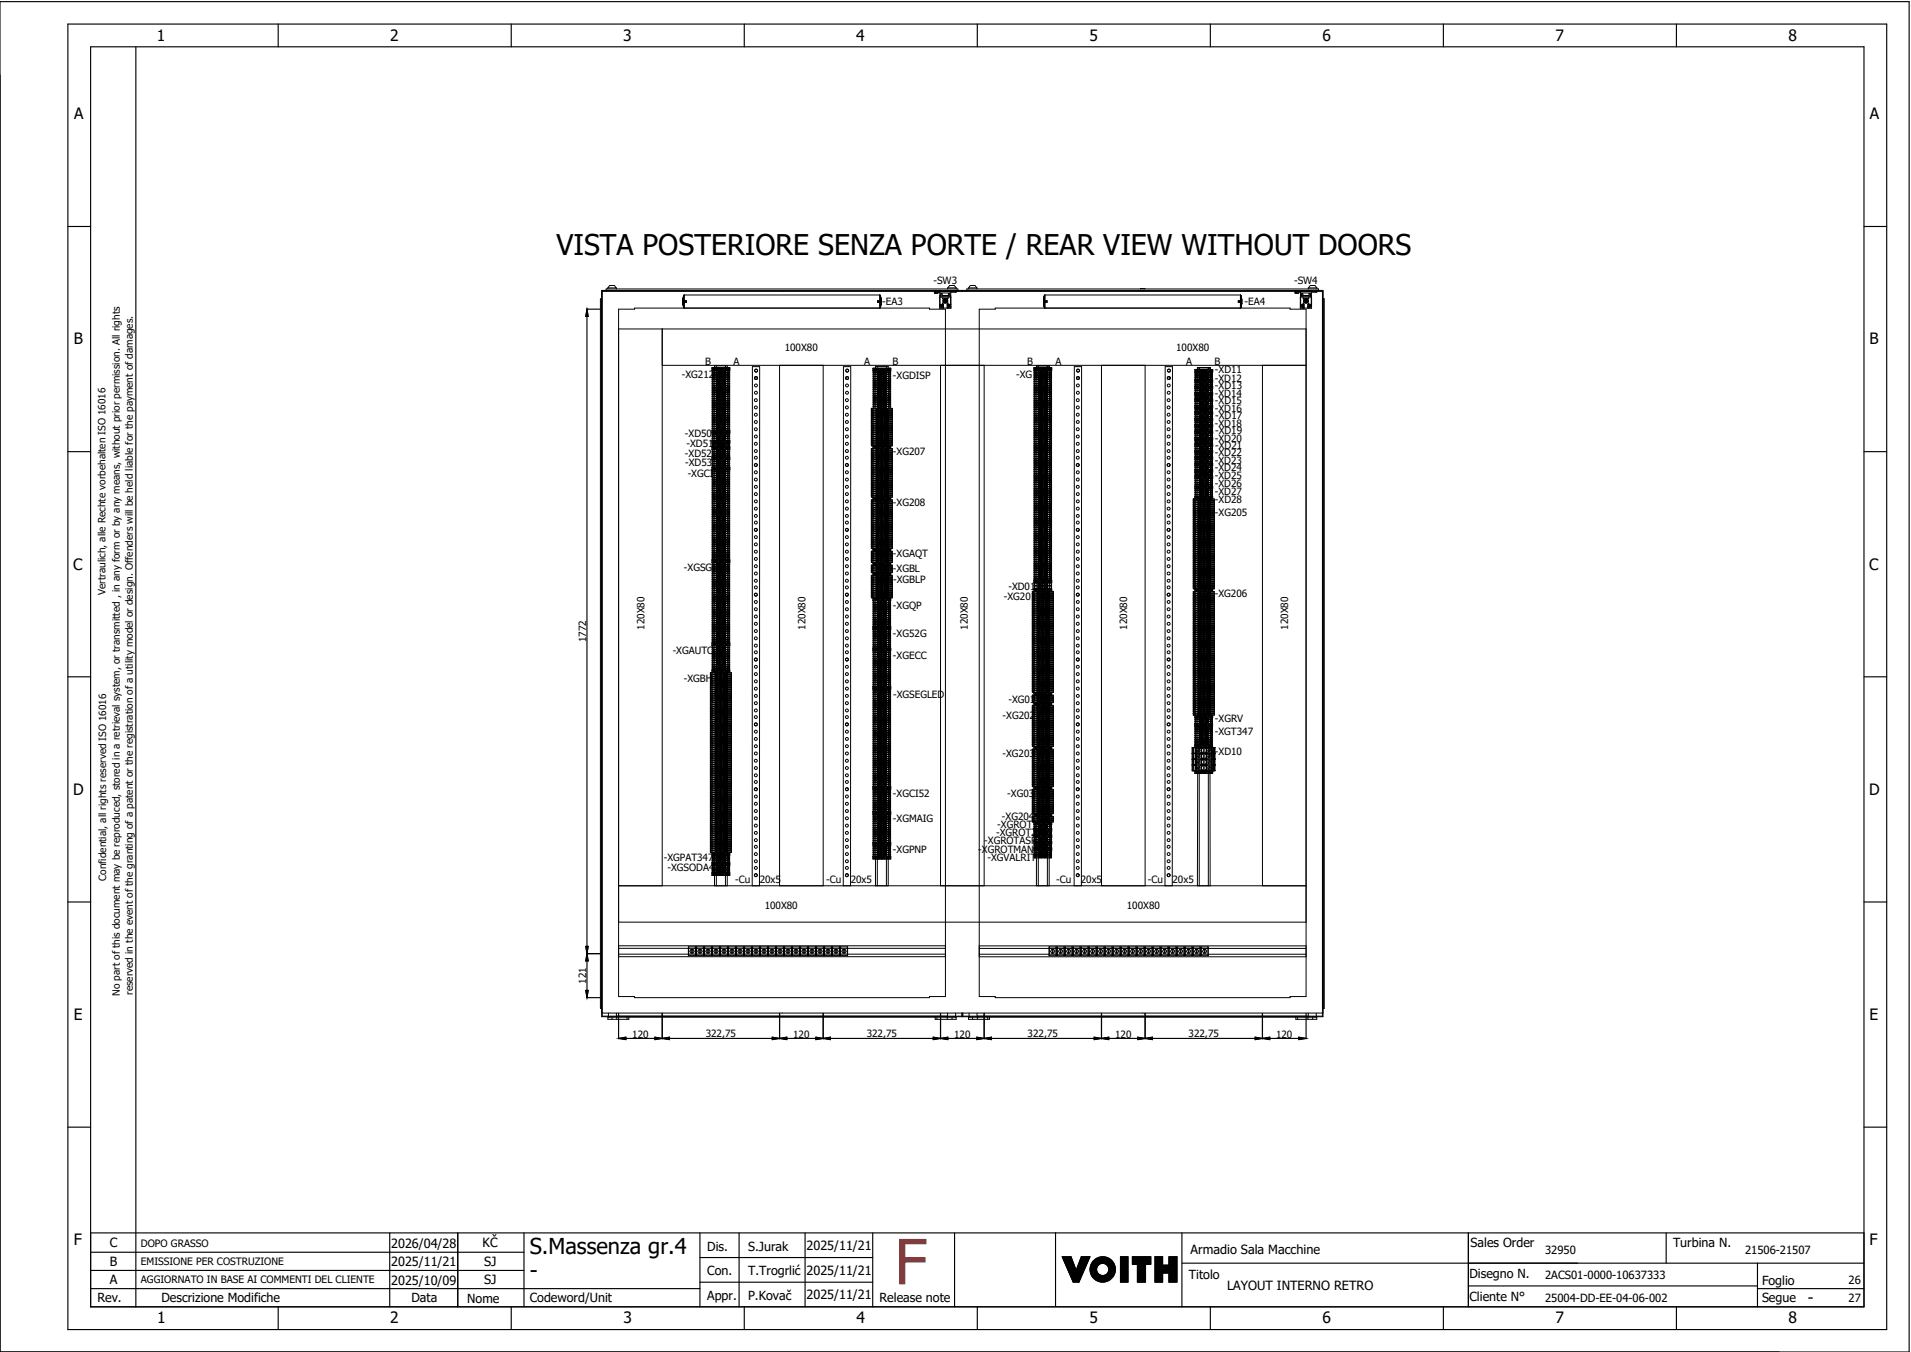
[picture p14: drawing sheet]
<svg xmlns="http://www.w3.org/2000/svg" width="421mm" height="297mm" viewBox="0 0 421 297" stroke-linecap="round" stroke-linejoin="round" font-family="sans-serif">
<defs><g id="words">
<text font-size="13.8" fill="#f00" x="196.9" y="282.5">F</text>
<text font-size="6.3" x="122.4" y="56">VISTA POSTERIORE SENZA PORTE / REAR VIEW WITHOUT DOORS</text>
<g font-size="4.8">
<text x="116.6" y="275.8">S.Massenza gr.4</text>
<text x="116.6" y="281.1">-</text>
</g>
<g font-size="3.4">
<text x="34.5" y="9">1</text>
<text x="85.9" y="9">2</text>
<text x="137.1" y="9">3</text>
<text x="188.4" y="9">4</text>
<text x="239.7" y="9">5</text>
<text x="291" y="9">6</text>
<text x="342.3" y="9">7</text>
<text x="393.5" y="9">8</text>
<text x="16.3" y="26.2">A</text>
<text x="411.5" y="26.2">A</text>
<text x="16.2" y="75.8">B</text>
<text x="411.4" y="75.8">B</text>
<text x="16.1" y="125.3">C</text>
<text x="411.3" y="125.3">C</text>
<text x="16.1" y="174.8">D</text>
<text x="411.3" y="174.8">D</text>
<text x="16.2" y="224.4">E</text>
<text x="411.4" y="224.4">E</text>
<text x="16.2" y="273.9">F</text>
<text x="411.4" y="273.9">F</text>
<text x="397.8" y="286.6">-</text>
<text x="34.6" y="291">1</text>
<text x="85.9" y="291">2</text>
<text x="137.2" y="291">3</text>
<text x="188.4" y="291">4</text>
<text x="239.7" y="291">5</text>
<text x="291" y="291">6</text>
<text x="342.3" y="291">7</text>
<text x="393.6" y="291">8</text>
</g>
<g font-size="2.8">
<text x="24.1" y="274.4">C</text>
<text x="86.1" y="274.4">2026/04/28</text>
<text x="106.2" y="274.4">KČ</text>
<text x="155.6" y="275.1">Dis.</text>
<text x="164.6" y="275.1">S.Jurak</text>
<text x="177.5" y="275">2025/11/21</text>
<text x="262" y="275.8">Armadio Sala Macchine</text>
<text x="323.6" y="274.3">Sales Order</text>
<text x="368.1" y="274.2">Turbina N.</text>
<text x="24.2" y="278.6">B</text>
<text x="86.1" y="278.6">2025/11/21</text>
<text x="106.5" y="278.6">SJ</text>
<text x="155.6" y="280.5">Con.</text>
<text x="164.6" y="280.5">T.Trogrlić</text>
<text x="177.5" y="280.4">2025/11/21</text>
<text x="261.6" y="281.3">Titolo</text>
<text x="323.4" y="281.2">Disegno N.</text>
<text x="21.4" y="286.5">Rev.</text>
<text x="24.1" y="282.5">A</text>
<text x="35.5" y="286.4">Descrizione Modifiche</text>
<text x="86.1" y="282.6">2025/10/09</text>
<text x="90.5" y="286.5">Data</text>
<text x="102.8" y="286.5">Nome</text>
<text x="106.5" y="282.5">SJ</text>
<text x="116.6" y="286.3">Codeword/Unit</text>
<text x="155.6" y="286">Appr.</text>
<text x="164.6" y="285.9">P.Kovač</text>
<text x="177.5" y="285.8">2025/11/21</text>
<text x="193.5" y="286.5">Release note</text>
<text x="270" y="283.8">LAYOUT INTERNO RETRO</text>
<text x="323.4" y="286.2">Cliente N°</text>
<text x="387.7" y="286.5">Segue</text>
<text x="387.7" y="282.6">Foglio</text>
</g>
<g font-size="2.5">
<text x="340" y="275.9">32950</text>
<text x="384" y="275.9">21506-21507</text>
<text x="340" y="281.4">2ACS01-0000-10637333</text>
<text x="340" y="286.4">25004-DD-EE-04-06-002</text>
<text x="406.8" y="282.4">26</text>
<text x="406.8" y="286.4">27</text>
</g>
<g font-size="2.2">
<text x="205.4" y="62.5">-SW3</text>
<text x="284.8" y="62.5">-SW4</text>
<text x="194.1" y="67.1">-EA3</text>
<text x="273.8" y="67.1">-EA4</text>
<text x="172.7" y="77.2">100X80</text>
<text x="258.8" y="77.3">100X80</text>
<text x="150" y="83.2">-XG212</text>
<text x="155.2" y="80.4">B</text>
<text x="161.4" y="80.4">A</text>
<text x="190.2" y="80.4">A</text>
<text x="196.4" y="80.4">B</text>
<text x="196.5" y="83.4">-XGDISP</text>
<text x="223.6" y="83.2">-XG</text>
<text x="226" y="80.4">B</text>
<text x="232.2" y="80.4">A</text>
<text x="261" y="80.4">A</text>
<text x="267.3" y="80.4">B</text>
<text x="267.3" y="84">-XD12</text>
<text x="267.3" y="82">-XD11</text>
<text x="267.3" y="87.3">-XD14</text>
<text x="267.4" y="89">-XD15</text>
<text x="267.4" y="85.7">-XD13</text>
<text x="267.3" y="93.9">-XD18</text>
<text x="267.3" y="90.6">-XD16</text>
<text x="267.4" y="95.5">-XD19</text>
<text x="267.4" y="92.2">-XD17</text>
<text x="150.7" y="100.4">-XD52</text>
<text x="150.7" y="96.1">-XD50</text>
<text x="151.1" y="98.3">-XD51</text>
<text x="196.5" y="100.1">-XG207</text>
<text x="267.3" y="97.2">-XD20</text>
<text x="267.3" y="100.4">-XD22</text>
<text x="267.4" y="98.8">-XD21</text>
<text x="150.8" y="102.6">-XD53</text>
<text x="151.3" y="104.9">-XGCI</text>
<text x="267.3" y="107.2">-XD26</text>
<text x="267.3" y="105.4">-XD25</text>
<text x="267.3" y="102.1">-XD23</text>
<text x="267.3" y="103.7">-XD24</text>
<text x="196.5" y="111.4">-XG208</text>
<text x="267.3" y="108.9">-XD27</text>
<text x="267.3" y="113.5">-XG205</text>
<text x="267.3" y="110.6">-XD28</text>
<text x="150.5" y="125.5">-XGSG</text>
<text x="196.5" y="125.8">-XGBL</text>
<text x="196.5" y="122.6">-XGAQT</text>
<text x="23.2" y="130.9" transform="rotate(-90 23.2 130.9)">Vertraulich, alle Rechte vorbehalten ISO 16016</text>
<text x="196.5" y="128.2">-XGBLP</text>
<text x="221.9" y="129.7">-XD01</text>
<text x="267.3" y="131.4">-XG206</text>
<text x="196.5" y="133.9">-XGQP</text>
<text x="220.9" y="132">-XG201</text>
<text x="129" y="141.3" transform="rotate(-90 129 141.3)">1772</text>
<text x="141.8" y="138.5" transform="rotate(-90 141.8 138.5)">120X80</text>
<text x="148" y="143.9">-XGAUTO</text>
<text x="177.2" y="138.5" transform="rotate(-90 177.2 138.5)">120X80</text>
<text x="196.5" y="140.2">-XG52G</text>
<text x="213" y="138.5" transform="rotate(-90 213 138.5)">120X80</text>
<text x="248.1" y="138.5" transform="rotate(-90 248.1 138.5)">120X80</text>
<text x="283.5" y="138.5" transform="rotate(-90 283.5 138.5)">120X80</text>
<text x="196.5" y="144.9">-XGECC</text>
<text x="150.5" y="150.1">-XGBH</text>
<text x="196.5" y="153.5">-XGSEGLED</text>
<text x="221.9" y="154.6">-XG01</text>
<text x="220.6" y="158.1">-XG202</text>
<text x="267.3" y="161.7">-XGT347</text>
<text x="267.4" y="158.9">-XGRV</text>
<text x="220.6" y="166.5">-XG203</text>
<text x="267.3" y="166.1">-XD10</text>
<text x="196.5" y="175.4">-XGCI52</text>
<text x="221.6" y="175.3">-XG03</text>
<text x="196.5" y="180.9">-XGMAIG</text>
<text x="216.6" y="185.7">-XGROTASP</text>
<text x="219.2" y="184">-XGROT2</text>
<text x="219.5" y="182.2">-XGROT1</text>
<text x="220.5" y="180.3">-XG204</text>
<text x="146.1" y="189.4">-XGPAT347</text>
<text x="146.9" y="191.5">-XGSODA4</text>
<text x="196.5" y="187.7">-XGPNP</text>
<text x="215.3" y="187.7">-XGROTMAND</text>
<text x="217.3" y="189.4">-XGVALRIT</text>
<text x="23.4" y="193.7" transform="rotate(-90 23.4 193.7)">Confidential, all rights reserved ISO 16016</text>
<text x="161.7" y="194.3">-Cu</text>
<text x="167.2" y="194.3">20x5</text>
<text x="181.8" y="194.3">-Cu</text>
<text x="187.2" y="194.3">20x5</text>
<text x="232.4" y="194.3">-Cu</text>
<text x="237.8" y="194.3">20x5</text>
<text x="252.6" y="194.3">-Cu</text>
<text x="258" y="194.3">20x5</text>
<text x="168.3" y="200">100X80</text>
<text x="248" y="200">100X80</text>
<text x="26.4" y="219" transform="rotate(-90 26.4 219)">No part of this document may be reproduced, stored in a retrieval system, or transmitted , in any form or by any means, without prior permission. All rights</text>
<text x="29.2" y="218.9" transform="rotate(-90 29.2 218.9)">reserved in the event of the granting of a patent or the registration of a utility model or design. Offenders will be held liable for the payment of damages.</text>
<text x="129" y="216.4" transform="rotate(-90 129 216.4)">121</text>
<text x="139.1" y="228.2">120</text>
<text x="155.3" y="228.1">322,75</text>
<text x="174.5" y="228.2">120</text>
<text x="190.7" y="228.1">322,75</text>
<text x="210" y="228.2">120</text>
<text x="226.1" y="228.1">322,75</text>
<text x="245.4" y="228.2">120</text>
<text x="261.6" y="228.1">322,75</text>
<text x="280.8" y="228.2">120</text>
<text x="31" y="274.2">DOPO GRASSO</text>
<text x="31" y="278.3">EMISSIONE PER COSTRUZIONE</text>
<text x="31" y="282.3">AGGIORNATO IN BASE AI COMMENTI DEL CLIENTE</text>
</g>
</g></defs>
<g fill="none" stroke="#000" stroke-width=".25">
<path d="M0 .4h420.1v297h-420.1zM14.9 5.3h400.3v287.2h-400.3zM19.9 10.3h390.3v277.2h-390.3zM29.9 10.4v277.1M61.2 5.3v5M112.5 5.3v5M163.8 5.3v5M215.1 5.3v5M266.3 5.3v5M317.6 5.3v5M368.9 5.3v5M14.9 49.8h5"/>
<path d="M410.2 49.8h5M129.1 68h3M129.2 68h.1M129.2 69.6v138.6M129.2 68l.2 1.6h-.5zM14.9 99.3h5M410.2 99.3h5M14.9 148.9h5M410.2 148.9h5M14.9 198.4h5M410.2 198.4h5M128.9 217.8h.5l-.2 1.6z"/>
<path d="M128.9 208.2h.5l-.5 3.2h.5zM129.1 219.4h3M129.1 209.8h3M129.2 219.4h.1M129.2 209.8h.1M129.2 211.4v6.4M136.1 228.4h.1M136.1 222.9v5.6M136.1 228.4l1.6-.3v.6zM137.7 228.4h6.4M144.1 228.1v.6l3.2-.6v.6zM145.7 228.4h.1"/>
<path d="M145.7 222.9v5.6M147.3 228.4h22.6M169.9 228.1v.6l3.2-.6v.6zM171.5 228.4h.1M171.5 222.9v5.6M173.1 228.4h6.4M179.5 228.1v.6l3.2-.6v.6zM181.1 228.4h.1M181.1 222.9v5.6M182.7 228.4h22.7M205.4 228.1v.6l3.2-.6v.6zM207 228.4h.1"/>
<path d="M207 222.9v5.6M208.6 228.4h6.4M215 228.1v.6l3.2-.6v.6zM216.6 228.4h.1M216.6 222.9v5.6M218.2 228.4h22.6M240.8 228.1v.6l3.2-.6v.6zM242.4 228.4h.1M242.4 222.9v5.6M244 228.4h6.4M250.4 228.1v.6l3.2-.6v.6zM252 228.4h.1"/>
<path d="M252 222.9v5.6M253.6 228.4h22.6M276.2 228.1v.6l3.2-.6v.6zM277.8 228.4h.1M277.8 222.9v5.6M279.4 228.4h6.4M285.8 228.1l1.6 .3-1.6 .3zM287.4 228.4h.1M287.4 222.9v5.6M14.9 247.9h5M410.2 247.9h5M19.9 271.2h390.3"/>
<path d="M19.9 279.5h95.4M19.9 275.4h95.4M85.8 271.2v16.3M100.7 271.2v16.3M115.3 271.2v16.3M154 271.2v16.3M154 276.6h38M162.6 271.2v16.3M177.2 271.2v16.3M192 271.2v16.3M210.1 271.2v16.3M232.3 271.1v16.3"/>
<path d="M233.7 276.4h2l1.1 3 1.1-3h1.9l-2.4 5.6h-1.2M233.7 276.4l2.5 5.6M233.8 276.4l-.1 .1M233.9 276.4l-.1 .2M234.1 276.4l-.3 .3M234.2 276.4l-.3 .4M234.4 276.4l-.5 .5M234.5 276.4l-.5 .6M234.7 276.4l-.7 .7M234.8 276.4l-.7 .8M235 276.4l-.9 .9M235.1 276.4l-.9 1"/>
<path d="M235.3 276.4l-1.1 1.1M235.4 276.4l-1.2 1.2M235.6 276.4l-1.3 1.3M235.7 276.5l-1.4 1.3M235.7 276.6l-1.3 1.3M235.8 276.7l-1.4 1.3M235.8 276.8l-1.3 1.3M235.9 276.9l-1.4 1.4M235.9 277l-1.3 1.4M235.9 277.1l-1.3 1.4M236 277.3l-1.3 1.3M236 277.4l-1.3 1.3"/>
<path d="M236.1 277.5l-1.3 1.3M236.1 277.6l-1.3 1.3M236.1 277.7l-1.3 1.3M236.2 277.8l-1.3 1.3M236.2 277.9l-1.3 1.3M236.3 278l-1.3 1.3M236.3 278.1l-1.3 1.3M236.3 278.2l-1.2 1.3M236.4 278.3l-1.3 1.3M236.4 278.4l-1.2 1.3M236.5 278.6l-1.3 1.2M236.5 278.7l-1.2 1.2"/>
<path d="M236.6 278.8l-1.3 1.2M236.6 278.9l-1.3 1.2M236.6 279l-1.2 1.2M236.7 279.1l-1.3 1.2M236.7 279.2l-1.2 1.3M236.8 279.3l-1.3 1.3M238 276.4l-.1 .1M238.1 276.4l-.3 .4M238.3 276.4l-.6 .6M238.4 279.8l-2.2 2.2M238.4 276.4l-.8 .8M238.5 279.5l-2.4 2.4"/>
<path d="M238.6 276.4l-1.1 1.1M238.6 279.3l-2.5 2.5M238.7 279l-2.7 2.7M238.7 276.4l-1.2 1.3M238.8 278.7l-2.8 2.9M238.9 276.4l-1.5 1.6M239 278.5l-3.1 3M239 276.4l-1.7 1.8M239.1 278.2l-3.2 3.2M239.2 276.4l-2 2.1M239.2 277.9l-3.4 3.4M239.3 277.7l-3.5 3.5"/>
<path d="M239.3 276.4l-2.2 2.3M239.4 277.4l-3.6 3.7M239.5 276.4l-2.5 2.5M239.5 277.1l-3.8 3.9M239.6 276.4l-2.7 2.8M239.7 276.9l-4 4M239.8 276.6l-4.2 4.2M239.8 276.4l-4.2 4.3M241.1 276.9l-.8 .8M241.3 279.3l-1.2 1.1M241.3 279.1l-1.2 1.2M241.3 279.4l-1.1 1.1"/>
<path d="M241.3 278.9l-1.3 1.3M241.3 279.5l-1.1 1.1M241.4 279.7l-1.1 1M241.4 278.7l-1.4 1.4M241.4 279.8l-1 1M241.4 276.7l-1.3 1.3M241.5 279.9l-1.1 1M241.5 280l-1 1M241.7 276.6l-1.7 1.7M241.9 276.5l-1.9 2M242.1 276.5l-2.2 2.2M242.3 276.5l-2.4 2.4"/>
<path d="M242.5 276.4l-2.6 2.6M242.6 276.4l-2.7 2.8M242.8 276.4l-2.9 3M242.9 276.5l-3 3M243 276.5l-3.1 3.1M243.2 276.5l-3.3 3.3M243.3 276.5l-3.4 3.4M243.4 276.6l-3.4 3.4M243.5 276.6l-1.4 1.4M243.6 276.6l-1.3 1.3M243.7 276.7l-1.2 1.2M243.9 276.7l-1.2 1.2"/>
<path d="M244 276.8l-1.2 1.1M244 276.8l-1.1 1.1M244.1 276.9l-1 1.1M244.2 276.9l-1 1.1M244.3 277l-1 1M244.4 277.1l-1 1M244.5 277.1l-1 1.1M244.6 277.2l-1.1 1M244.6 277.3l-1 1M244.7 277.4l-1 1M244.8 277.4l-1 1.1M244.8 277.5l-1 1.1"/>
<path d="M244.9 277.6l-1 1.1M245 277.7l-1.1 1.1M245 277.8l-1.1 1.1M245.1 277.9l-1.1 1.1M245.1 278l-1.1 1.1M245.2 278.1l-1.2 1.2M245.2 278.2l-1.2 1.3M245.3 278.3l-1.4 1.4M245.3 278.4l-1.5 1.5M245.3 278.5l-3.4 3.4M245.4 279.9l-2.1 2M245.4 278.7l-3.3 3.3"/>
<path d="M245.4 279.7l-2.3 2.3M245.4 278.8l-3.2 3.2M245.4 278.9l-3.1 3.1M245.4 279.5l-2.5 2.5M245.4 279.1l-2.9 2.9M245.4 279.4l-2.6 2.6M245.4 279.2l-2.8 2.8M246.6 276.4h1.6v5.6h-1.6zM246.6 276.4v.1M246.8 276.4l-.2 .3M246.9 276.4l-.3 .4M247.1 276.4l-.5 .6"/>
<path d="M247.2 276.4l-.6 .7M247.4 276.4l-.8 .9M247.5 276.4l-.9 1M247.7 276.4l-1.1 1.2M247.8 276.4l-1.2 1.3M248 276.4l-1.4 1.5M248.1 276.4l-1.5 1.6M248.2 278.9l-1.6 1.7M248.2 278.8l-1.6 1.6M248.2 278.6l-1.6 1.7M248.2 278.5l-1.6 1.6M248.2 277.4l-1.6 1.7"/>
<path d="M248.2 277.3l-1.6 1.6M248.2 277.1l-1.6 1.7M248.2 277l-1.6 1.6M248.2 276.8l-1.6 1.7M248.2 276.7l-1.6 1.6M248.2 276.5l-1.6 1.7M248.2 278l-1.6 1.7M248.2 277.9l-1.6 1.6M248.2 277.7l-1.6 1.7M248.2 277.6l-1.6 1.6M248.2 279.1l-1.6 1.6M248.2 278.3l-1.6 1.7"/>
<path d="M248.2 278.2l-1.6 1.6M248.2 279.5l-1.6 1.7M248.2 279.4l-1.6 1.6M248.2 279.2l-1.6 1.7M248.2 280l-1.6 1.6M248.2 279.8l-1.6 1.7M248.2 279.7l-1.6 1.6M249.2 278.1v-1.7h4v1.7h-1.1v3.9h-1.8M249.2 278.1h1.1v3.9M249.2 276.4v.1M249.4 276.4l-.2 .2M249.5 276.4l-.3 .4"/>
<path d="M249.7 276.4l-.5 .5M249.8 276.4l-.6 .7M250 276.4l-.8 .8M250.1 276.4l-.9 1M250.3 276.4l-1.1 1.2M250.4 276.4l-1.2 1.3M250.6 276.4l-1.4 1.5M250.7 276.4l-1.5 1.6M250.9 276.4l-1.7 1.7M251 276.4l-1.6 1.7M251.2 276.4l-1.7 1.7M251.3 276.4l-1.6 1.7"/>
<path d="M251.5 276.4l-1.7 1.7M251.6 276.4l-1.6 1.7M251.8 276.4l-1.7 1.7M251.9 276.4l-1.6 1.7M252.1 279.9l-1.8 1.8M252.1 279.8l-1.8 1.8M252.1 278.6l-1.8 1.8M252.1 278.4l-1.8 1.8M252.1 278.3l-1.8 1.8M252.1 279.2l-1.8 1.8M252.1 279l-1.8 1.8M252.1 278.9l-1.8 1.8"/>
<path d="M252.1 278.7l-1.8 1.8M252.1 279.3l-1.8 1.8M252.1 279.6l-1.8 1.8M252.1 279.5l-1.8 1.8M252.1 276.4l-1.8 1.9M252.2 276.4l-1.9 2M252.4 276.4l-2.1 2.2M252.5 276.4l-2.2 2.3M252.7 276.4l-2.4 2.5M252.8 276.4l-2.5 2.6M253 276.4l-2.7 2.8M253.1 276.4l-2.8 2.9"/>
<path d="M253.2 277.4l-.7 .7M253.2 276.7l-2.9 2.9M253.2 276.5l-2.9 3M253.2 277.3l-.8 .8M253.2 277.1l-1 1M253.2 277l-2.9 2.9M253.2 276.8l-2.9 3M253.2 278l-.1 .1M253.2 277.9l-.2 .2M253.2 277.7l-.4 .4M253.2 277.6l-.5 .5M254.2 276.4v.1"/>
<path d="M254.3 276.4l-.1 .2M254.5 276.4l-.3 .4M254.6 276.4l-.4 .5M254.8 276.4l-.6 .7M254.9 276.4l-.7 .8M255.1 276.4l-.9 1M255.2 276.4l-1 1.1M255.4 276.4l-1.2 1.3M255.5 276.4l-1.3 1.4M255.7 276.4l-1.5 1.6M255.8 277.5l-1.6 1.7M255.8 277.4l-1.6 1.6"/>
<path d="M255.8 277.2l-1.6 1.7M255.8 277.1l-1.6 1.6M255.8 276.9l-1.6 1.7M255.8 276.8l-1.6 1.6M255.8 276.6l-1.6 1.7M255.8 276.5l-1.6 1.6M255.8 276.4v1.9h1.4v-1.9h1.8M255.8 276.4h-1.6v5.6M255.8 278l-1.6 1.6M255.8 277.8l-1.6 1.7M255.8 277.7l-1.6 1.6M255.8 278.3l-1.6 1.6"/>
<path d="M255.8 278.1l-1.6 1.7M255.9 278.3l-1.7 1.8M256.1 278.3l-1.9 1.9M256.2 278.3l-2 2.1M256.4 278.3l-2.2 2.2M256.5 278.3l-2.3 2.4M256.7 278.3l-2.5 2.5M256.8 278.3l-2.6 2.7M257 278.3l-2.8 2.8M257.1 278.3l-2.9 3M257.3 276.4l-.1 .2M257.5 276.4l-.3 .3"/>
<path d="M257.6 276.4l-.4 .5M257.8 276.4l-.6 .6M257.9 276.4l-.7 .8M258.1 276.4l-.9 .9M258.2 276.4l-1 1.1M258.4 276.4l-1.2 1.2M258.5 276.4l-1.3 1.4M258.7 276.4l-1.5 1.5M258.8 276.4l-1.6 1.7M259 276.5l-1.8 1.7M259 277.5l-2.5 2.5M259 277.4l-2.7 2.6"/>
<path d="M259 277.1l-3 2.9M259 276.9l-3.1 3.1M259 277.2l-2.8 2.8M259 276.8l-4.8 4.8M259 276.6l-4.8 4.8M259 276.4v5.6h-1.8M259 279l-1.8 1.8M259 278.9l-1.8 1.7M259 278.7l-1.8 1.8M259 278.6l-1.8 1.7M259 278.4l-1.8 1.8M259 278.3l-1.8 1.7"/>
<path d="M259 278.1l-1.9 1.9M259 278l-2.1 2M259 277.8l-2.2 2.2M259 277.7l-2.4 2.3M259 279.3l-1.8 1.8M259 279.2l-1.8 1.7M259 279.9l-1.8 1.8M259 279.8l-1.8 1.7M259 279.6l-1.8 1.8M259 279.5l-1.8 1.7M260.1 271.2v16.3M260.1 277.9h150.1"/>
<path d="M323.1 271.2v16.3M366.6 271.2v6.7M386.7 277.9v9.6M19.9 283.5h134.1M61.2 287.5v5M112.5 287.5v5M154 282h38M163.8 287.5v5M215.1 287.5v5M237.5 281.9l-.1 .1M237.6 281.7l-.4 .3M237.7 281.4l-.6 .6"/>
<path d="M237.8 281.1l-.9 .9M237.9 280.9l-1.1 1.1M238 280.6l-1.4 1.4M238.2 280.3l-1.7 1.7M238.3 280.1l-2 1.9M241.6 280l-1 1.1M241.6 280.1l-1 1M241.7 280.2l-1 1M241.8 280.3l-1 1M241.9 280.3l-1 1.1M242 280.4l-1.1 1M242.1 280.4l-1.1 1.1"/>
<path d="M242.2 280.5l-1.1 1.1M242.3 280.5l-1.1 1.1M242.4 280.6l-1.1 1.1M242.6 280.6l-1.2 1.1M242.7 280.6l-1.2 1.2M242.9 280.6l-1.3 1.2M243.1 280.5l-1.4 1.4M243.3 280.4l-1.5 1.5M245.1 280.6l-1.1 1M245.2 280.3l-1.5 1.5M245.3 280.1l-1.8 1.8M248.2 281.2l-.8 .8"/>
<path d="M248.2 281l-1 1M248.2 280.9l-1.1 1.1M248.2 280.7l-1.3 1.3M248.2 280.6l-1.4 1.4M248.2 280.4l-1.6 1.6M248.2 281.9l-.1 .1M248.2 281.8l-.2 .2M248.2 281.6l-.4 .4M248.2 281.5l-.5 .5M248.2 281.3l-.7 .7M248.2 280.3l-1.6 1.6M248.2 280.1l-1.6 1.7"/>
<path d="M252.1 281.3l-.8 .7M252.1 280.7l-1.4 1.3M252.1 280.5l-1.5 1.5M252.1 280.4l-1.7 1.6M252.1 280.2l-1.8 1.8M252.1 280.1l-1.8 1.8M252.1 281.7l-.3 .3M252.1 281.6l-.5 .4M252.1 281.4l-.6 .6M252.1 281.9l-.2 .1M252.1 281.1l-.9 .9M252.1 281l-1.1 1"/>
<path d="M252.1 280.8l-1.2 1.2M255.8 280.7l-1.3 1.3M255.8 280.5l-1.5 1.5M255.8 280.2l-1.6 1.7M255.8 280.1l-1.6 1.6M255.8 280.4l-1.6 1.6M255.8 281.9l-.1 .1M255.8 281.7l-.3 .3M255.8 281.6l-.4 .4M255.8 281.4l-.6 .6M255.8 281.3l-.7 .7M255.8 281.1l-.9 .9"/>
<path d="M255.8 281l-1 1M255.8 280.8l-1.2 1.2M257.2 280h-1.4v2h-1.6M257.2 280v2M259 281.9l-.2 .1M259 281.7l-.3 .3M259 281.6l-.5 .4M259 281.4l-.6 .6M259 281.3l-.8 .7M259 281.1l-.9 .9M259 281l-1.1 1M259 280.8l-1.2 1.2"/>
<path d="M259 280.7l-1.4 1.3M259 280.5l-1.5 1.5M259 280.4l-1.7 1.6M259 280.2l-1.8 1.8M259 280.1l-1.8 1.7M266.3 287.5v5M317.6 287.5v5M323.1 282.9h63.6M368.9 287.5v5M386.7 283.5h23.5"/>
<circle cx="242.6" cy="279.2" r="1.35"/>
<circle cx="242.6" cy="279.2" r="2.79"/>
</g>
<g fill="none" stroke="#000" stroke-width=".22">
<path d="M132.3 65.7h-.2v156.1h.3M132.3 65.7h.1M132.3 65.7v156.1M132.4 63.9h158.7v159.7h-158.7zM132.4 64.1h158.7M133.4 64.1v-.5h77.4v.5M133.7 63.6v-.3h1.9v.3M133.8 63.3l.4-.5h1l.3 .5M136.1 68h3.5v-.2h64.9v.2h3.5v151.2h-3.5v.2h-64.9v-.2h-3.5zM136.1 72.4h151.3M145.7 72.4v122.4M150.3 65.8v1.1"/>
<path d="M150.3 66.9h.1M150.3 66.7v.2M150.3 66.7h.1M150.3 65.8h.1M150.3 66h.1M150.3 66v.7M150.3 65.8v.2M150.6 64.9v2.9l-.3-.9M150.6 64.9l-.3 .9M150.6 64.9h43M150.7 66.2h.3v.3h-.3zM193.1 66.2h.3v.3h-.3z"/>
<path d="M193.6 64.9l.2 .8M193.6 64.9v2.9l.2-.8M193.8 67h.1M193.8 65.7h.1M193.8 65.7v.1M193.8 65.8h.1M193.8 66.9h.1M193.8 66.9v.1M193.8 65.8l.1 .2M193.8 66h.1M193.8 66v.7M193.9 66h.1"/>
<path d="M193.9 66.7h.1M193.9 66.7l-.1 .2M193.9 65.8v1.1M205.6 64.4h.8M205.6 64.3h1.2M205.6 64.1v.3M205.8 64.1v.2M206.4 64.3v.1M206.8 67h.8v.8M206.8 67.5h.7M206.8 64.1v3.7h2.4v-2.4h-2.4M206.8 65.2h2.4"/>
<path d="M206.8 65h.2M206.8 64.4h2.4M206.8 67.1h.7zM206.8 65.4l.1 2.1M207 67.2v.3M207 64.9v-.3h.3v.3M207 64.9h.3M207 64.9v.3M207.1 67.2v.3M207.2 67.2v.3M207.3 67.5v.3M207.3 65h1.4"/>
<path d="M207.3 64.9v.3M207.5 67v.8M207.8 66.1v.1M207.8 66h.4v.4h-.4zM207.9 66.4h.2M207.9 65.9h.2M208.3 66.1v.1M208.5 67v.8M208.5 63.6v-.3h1.9v.3M208.5 67.1l.5 .1M208.5 67.1h.7l-.2 .1M208.5 67v.1"/>
<path d="M208.6 63.3l.4-.5h1l.3 .5M208.7 64.9v-.3h.3v.3M208.7 64.9h.3M208.7 64.9v.3M208.7 67.5v.3M208.8 67.2v.3M208.9 67.2v.3M209 65h.2M209 64.9v.3M209 67.2v.3M209.2 65.4v2.1M209.2 64.1v1.3"/>
<path d="M209.2 67.5h-.7M209.2 67h-.8v.8M210.2 64.1v.2M210.4 64.1v.2h-1.2M211.6 64.1l-79.1-.1v159.5h79.1v-.7M211.8 63.9v.2M211.9 64.1l79.1-.1v159.5h-79.1v-.7M212.7 64.1v-.5h77.4v.5M213.1 63.6v-.3h1.9v.3M213.2 63.3l.4-.5h.9l.4 .5M215.5 68h3.5v-.2h64.9v.2h3.5v151.2h-3.5v.2h-64.9v-.2h-3.5zM229.7 66h.1"/>
<path d="M229.7 66.7v.2M229.7 65.8h.1M229.7 66.9h.1M229.7 65.8v1.1M229.7 66.7h.1M229.7 66v.7M229.7 67h.1M229.7 65.7h.1M229.7 66.9v.1M229.7 65.8v.2M229.7 65.7v.1M229.9 64.9h43.1"/>
<path d="M229.9 64.9v2.9l-.2-.8M229.9 64.9l-.2 .8M230.1 66.2h.3v.3h-.3zM251 63.6h.9M272.5 66.2h.3v.3h-.3zM273 64.9l.2 .8M273 64.9v2.9l.2-.8M273.2 67h.1M273.2 65.7h.1M273.2 65.7v.1M273.2 65.8h.1M273.2 66.9h.1"/>
<path d="M273.2 65.8v.2M273.2 66.9v.1M273.2 66h.1M273.2 66.7h.1M273.2 66v.7M273.2 66.7v.2M273.2 65.8v1.1M285 64.4h.8M285 64.3h1.2M285 64.1v.3M285.2 64.1v.2M285.8 64.3v.1"/>
<path d="M286.1 67h.9v.8M286.1 67.5h.8M286.2 65.2h2.4M286.2 65h.2M286.2 64.4h2.4M286.2 64.1v1.3M286.2 65.4v2.1M286.3 67.2v.3M286.4 64.9h.3M286.4 64.9v-.3h.3v.3M286.4 64.9v.3M286.5 67.2v.3"/>
<path d="M286.6 67.2v.3M286.7 67.5v.3M286.7 65h1.3M286.7 64.9v.3M286.8 67.1l-.4 .1M286.8 67.1h-.6l.2 .1M286.8 67v.1M286.9 67v.8M287.1 66.1v.1M287.2 66h.4v.4h-.4zM287.3 66.4h.1M287.3 65.9h.1"/>
<path d="M287.6 66.1v.1M287.8 67v.8M287.9 67.5h.1M287.9 63.6v-.3h1.9v.3M287.9 67v.1M287.9 67.1h.6zM288 63.3l.4-.5h.9l.4 .5M288 64.9h.4M288 64.9l.1-.3h.2l.1 .3M288 64.9v.3M288.1 67.5v.3M288.2 67.2v.3"/>
<path d="M288.4 65h.2M288.4 64.9v.3M288.4 67.2v.3M288.5 65.4v2.1M288.6 64.1v3.7h-2.5v-2.4h2.5M288.6 67.5h-.8M288.6 67h-.8v.8M289.5 64.1v.2M289.8 64.1v.2h-1.2M291.2 65.7h.2v156.1h-.3M291.2 65.7h-.1M291.2 65.7v156.1"/>
<path d="M145.7 80.4h141.7M156.7 94.8h3.9M156.7 97.1h3.9M156.7 98.5h3.9M156.7 81h3.9M156.7 81.5v13.1M156.7 95.2v1.7M156.7 97.5v.8M156.7 98.9v1.6M156.7 83.9h3.9M156.7 83.5h3.9M156.7 85.2h3.9"/>
<path d="M156.7 86.8h3.9M156.7 88.1h3.9M156.7 89.7h3.9M156.7 90.9h3.9M156.7 90.5h3.9M156.7 92.2h3.9M156.7 92.6h3.9M156.7 93.8h3.9M156.7 93.4h3.9M156.7 96.5h3.9M156.7 97.9h3.9M156.7 99.3h3.9"/>
<path d="M156.7 81.9h3.9M156.7 82.3h3.9M156.7 82.7h3.9M156.7 83.1h3.9M156.7 84.3h3.9M156.7 84.8h3.9M156.7 85.6h3.9M156.7 86h3.9M156.7 86.4h3.9M156.7 87.2h3.9M156.7 87.6h3.9M156.7 88.5h3.9"/>
<path d="M156.7 88.9h3.9M156.7 89.3h3.9M156.7 90.1h3.9M156.7 91.3h3.9M156.7 91.8h3.9M156.7 93h3.9M156.7 94.2h3.9M156.7 95.6h3.9M156.7 96.1h3.9M156.7 99.7h3.9M156.9 81.5v13.1M156.9 95.2v1.7"/>
<path d="M156.9 97.5v.8M156.9 98.9v1.6M157.1 81.2v.1M157.1 97.2v.1M157.1 97.2h.1M157.1 81.2h.1M157.2 95h.1M157.2 95h-.3v.1h.3M157.2 81.2h-.3v.1h.3M157.2 97.2h-.3v.1h.3M157.2 98.6h-.3v.1h.3M157.2 98.7h.1"/>
<path d="M157.2 81v13.6M157.2 94.8v2.1M157.2 97.1v1.2M157.2 98.5v2M157.2 80.9v-.4h2.8v.4M157.3 81v.5M157.3 94.8v.4M157.3 97.1v.4M157.3 98.5v.4M157.5 81.2h.2v.1h-.2zM157.5 95h.2v.1h-.2zM157.5 97.2h.2v.1h-.2z"/>
<path d="M157.5 98.6h.2v.1h-.2zM157.6 80.5v.4M157.6 81.5v13.1M157.6 95.2v1.7M157.6 97.5v.8M157.6 98.9v1.6M157.8 82h.2l.1 .2-.3 .1zM157.8 82.8h.2l.1 .2-.3 .1zM157.8 83.6h.2l.1 .2-.3 .1zM157.8 84.5h.2l.1 .2h-.3zM157.8 85.3h.2l.1 .2-.3 .1zM157.8 86.1h.2l.1 .2-.3 .1z"/>
<path d="M157.8 86.9h.2l.1 .2-.3 .1zM157.8 87.7h.2l.1 .3h-.3zM157.8 88.6h.2l.1 .2h-.3zM157.8 89.4h.2l.1 .2-.3 .1zM157.8 90.2h.2l.1 .2-.3 .1zM157.8 91h.2l.1 .3h-.3zM157.8 92.3h.2l.1 .2-.3 .1zM157.8 93.1h.2l.1 .2-.3 .1zM157.8 93.9h.2l.1 .2-.3 .1zM157.8 95.3h.2l.1 .3h-.3zM157.8 96.2h.2l.1 .2h-.3zM157.8 99h.2l.1 .2-.3 .1z"/>
<path d="M157.8 99.8h.2l.1 .2-.3 .1zM157.8 98h.2l.1 .2-.3 .1zM157.8 85.1l-.1-.1 .2-.2 .2 .2-.1 .1M157.8 86l-.1-.2 .2-.2 .2 .2-.1 .2M157.8 86.8l-.1-.2 .2-.1 .2 .1-.1 .2M157.8 87.6l-.1-.1 .2-.2 .2 .2-.1 .1M157.8 88.4l-.1-.1 .2-.2 .2 .2-.1 .1M157.8 89.3l-.1-.2 .2-.2 .2 .2-.1 .2M157.8 90.1l-.1-.2 .2-.1 .2 .1-.1 .2M157.8 90.9l-.1-.1 .2-.2 .2 .2-.1 .1M157.8 91.7l-.1-.1 .2-.2 .2 .2-.1 .1M157.8 96l-.1-.1 .2-.2 .2 .2-.1 .1"/>
<path d="M157.8 96.9l-.1-.2 .2-.2 .2 .2-.1 .2M157.9 81v.5M157.9 94.8v.4M157.9 97.1v.4M157.9 98.5v.4M157.9 81.1h.3v.3h-.3M157.9 97.1h.3v.3h-.3M157.9 98.5h.3v.3M158 81.6l-.2 .2M158 82l-.2 .2M158 82.4l-.2 .2M158 82.8l-.2 .2"/>
<path d="M158 83.2l-.2 .2M158 83.6l-.2 .3M158 84l-.2 .3M158 84.4l-.2 .3M158 84.8l-.2 .3M158 85.3l-.2 .2M158 85.7l-.2 .2M158 86.1l-.2 .2M158 86.5l-.2 .2M158 86.9l-.2 .3M158 87.3l-.2 .3M158 87.7l-.2 .3"/>
<path d="M158 88.1l-.2 .3M158 88.6l-.2 .2M158 89l-.2 .2M158 89.4l-.2 .2M158 89.8l-.2 .2M158 90.2l-.2 .2M158 90.6l-.2 .3M158 91l-.2 .3M158 91.4l-.2 .3M158 91.9l-.2 .2M158 92.3l-.2 .2M158 92.7l-.2 .2"/>
<path d="M158 93.1l-.2 .2M158 93.5l-.2 .2M158 93.9l-.2 .3M158 95.7l-.2 .3M158 94.3l-.2 .3M158 95.3l-.2 .3M158 96.1l-.2 .3M158 96.6l-.2 .2M158 99l-.2 .2M158 99.4l-.2 .2M158 99.8l-.2 .2M158 97.6l-.2 .2"/>
<path d="M158 98l-.2 .2M158 81.6l-.2 .2-.1-.1 .3-.1v.2M158 82.4l-.2 .3-.1-.2 .3-.1v.3M158 83.2l-.2 .3-.1-.2 .3-.1v.3M158 84.1l-.2 .2-.1-.1 .3-.2v.3M158 91.9l-.2 .2-.1-.1 .3-.1v.2M158 92.7l-.2 .3-.1-.2 .3-.1v.3M158 93.5l-.2 .3-.1-.2 .3-.1v.3M158 94.4l-.2 .2-.1-.1 .3-.2v.3M158 99.4l-.2 .3-.1-.2 .3-.1v.3M158 97.6l-.2 .3-.1-.2 .3-.1v.3M158 82.8l-.2 .3"/>
<path d="M158 83.7l-.2 .2M158 84.5l-.2 .2M158 84.9l-.2 .2M158 85.7l-.2 .3M158 86.1l-.2 .3M158 86.5l-.2 .3M158 87.4l-.2 .2M158 87.8l-.2 .2M158 88.2l-.2 .2M158 89.4l-.2 .3M158 89.8l-.2 .3M158 90.2l-.2 .3"/>
<path d="M158 90.7l-.2 .2M158 91.1l-.2 .2M158 91.5l-.2 .2M158 93.1l-.2 .3M158 95.4l-.2 .2M158 94l-.2 .2M158 95.8l-.2 .2M158 96.2l-.2 .2M158 98l-.2 .3M158 99l-.2 .3M158 99.8l-.2 .3M158.2 94.9v.3h-.3"/>
<path d="M158.2 81.5v13.1M158.2 95.2v1.7M158.2 97.5v.8M158.2 98.9v1.6M158.3 95.2h.3M158.3 94.9v2M158.3 97.4h.3M158.3 81.4h.3M158.3 83.6h.3v.3h-.3M158.3 84.8h.3v.3h-.3M158.3 85.2h.3v.3h-.3M158.3 86.9h.3v.3h-.3"/>
<path d="M158.3 86.5h.3v.3h-.3M158.3 88.1h.3v.3h-.3M158.3 87.7h.3v.3h-.3M158.3 89.3h.3v.4h-.3M158.3 91h.3v.3h-.3M158.3 92.2h.3v.3h-.3M158.3 93.9h.3v.3h-.3M158.3 95.3h.3M158.3 96.5h.3v.3h-.3M158.3 96.1h.3v.3h-.3M158.3 97.9h.3v.4h-.3M158.3 99.3h.3v.4"/>
<path d="M158.3 81.9h.3v.3h-.3M158.3 82.3h.3v.4M158.3 82.7h.3v.4h-.3M158.3 83.2h.3v.3M158.3 84h.3v.3M158.3 84.4h.3v.3h-.3M158.3 85.6h.3v.4h-.3M158.3 86h.3v.4h-.3M158.3 87.3h.3v.3h-.3M158.3 88.5h.3v.3h-.3M158.3 88.9h.3v.4h-.3M158.3 89.8h.3v.3h-.3"/>
<path d="M158.3 90.2h.3v.3h-.3M158.3 91.8h.3v.3M158.3 92.6h.3v.4M158.3 93h.3v.4h-.3M158.3 93.5h.3v.3M158.3 94.3h.3v.3M158.3 95.7h.3v.3h-.3M158.3 99.8h.3v.3h-.3M158.3 81.5h.3M158.3 98.9h.3M158.3 97.5h.3M158.6 98.5v.8h-.3"/>
<path d="M158.6 81v.8M158.6 94.8v.8h-.3M158.6 97.1v.7M158.6 81.1h-.3v13.5M158.6 97.1h-.3v1.2M158.6 98.5h-.3v2M158.6 90.6v.3h-.3M158.6 91.4v.3h-.3M158.6 81v.5M158.6 94.8v.4M158.6 97.1v.4M158.6 98.5v.4"/>
<path d="M158.7 90.6v.3h.3M158.7 91.4v.3h.3M158.7 81v.5M158.7 94.8v.4M158.7 97.1v.4M158.7 98.5v.4M158.8 81v.5M158.8 94.8v.4M158.8 97.1v.4M158.8 98.5v.4M158.9 95h.3M158.9 94.9h.3v.3h-.3z"/>
<path d="M158.9 81.1h.3v.3h-.3zM158.9 97.1h.3v.3h-.3zM158.9 98.5h.3v.3h-.3zM158.9 97.2h.3M158.9 98.7h.3M158.9 81.2h.3M159 83.6h-.3v.3h.3M159 84.8h-.3v.3h.3M159 85.2h-.3v.3h.3M159 86.9h-.3v.3h.3M159 86.5h-.3v.3h.3M159 88.1h-.3v.3h.3"/>
<path d="M159 87.7h-.3v.3h.3M159 89.3h-.3v.4h.3M159 91h-.3v.3h.3M159 92.2h-.3v.3h.3M159 93.9h-.3v.3h.3M159 95.3h-.3v.3h.3M159 96.5h-.3v.3h.3M159 96.1h-.3v.3h.3M159 97.9h-.3v.4h.3M159 98.9h-.3v.4h.3M159 99.3h-.3v.4M159 81.5h-.3v.3"/>
<path d="M159 81.9h-.3v.3h.3M159 82.3h-.3v.4M159 82.7h-.3v.4h.3M159 83.2h-.3v.3M159 84h-.3v.3M159 84.4h-.3v.3h.3M159 85.6h-.3v.4h.3M159 86h-.3v.4h.3M159 87.3h-.3v.3h.3M159 88.5h-.3v.3h.3M159 88.9h-.3v.4h.3M159 89.8h-.3v.3h.3"/>
<path d="M159 90.2h-.3v.3h.3M159 91.8h-.3v.3M159 92.6h-.3v.4M159 93h-.3v.4h.3M159 93.5h-.3v.3M159 94.3h-.3v.3M159 95.7h-.3v.3h.3M159 97.5h-.3v.3M159 99.8h-.3v.3h.3M159 81.5v13.1M159 95.2v1.7M159 97.5v.8"/>
<path d="M159 98.9v1.6M159.1 81.5v13.1M159.1 95.2v1.7M159.1 97.5v.8M159.1 98.9v1.6M159.2 82h.3v.2l-.2 .1zM159.2 82.8h.3v.2l-.2 .1zM159.2 83.6h.3v.2l-.2 .1zM159.2 84.5h.3v.2h-.2zM159.2 85.3h.3v.2l-.2 .1zM159.2 86.1h.3v.2l-.2 .1zM159.2 86.9h.3v.2l-.2 .1z"/>
<path d="M159.2 87.7h.3v.3h-.2zM159.2 88.6h.3v.2h-.2zM159.2 89.4h.3v.2l-.2 .1zM159.2 90.2h.3v.2l-.2 .1zM159.2 91h.3v.3h-.2zM159.2 92.3h.3v.2l-.2 .1zM159.2 93.1h.3v.2l-.2 .1zM159.2 93.9h.3v.2l-.2 .1zM159.2 95.3h.3v.3h-.2zM159.2 96.2h.3v.2h-.2zM159.2 99h.3v.2l-.2 .1zM159.2 99.8h.3v.2l-.2 .1z"/>
<path d="M159.2 98h.3v.2l-.2 .1zM159.3 81v.5M159.3 94.8v.4M159.3 97.1v.4M159.3 98.5v.4M159.3 85.1l-.1-.1 .2-.2 .1 .2v.1M159.3 86l-.1-.2 .2-.2 .1 .2v.2M159.3 86.8l-.1-.2 .2-.1 .1 .1v.2M159.3 87.6l-.1-.1 .2-.2 .1 .2v.1M159.3 88.4l-.1-.1 .2-.2 .1 .2v.1M159.3 89.3l-.1-.2 .2-.2 .1 .2v.2M159.3 90.1l-.1-.2 .2-.1 .1 .1v.2"/>
<path d="M159.3 90.9l-.1-.1 .2-.2 .1 .2v.1M159.3 91.7l-.1-.1 .2-.2 .1 .2v.1M159.3 96l-.1-.1 .2-.2 .1 .2v.1M159.3 96.9l-.1-.2 .2-.2 .1 .2v.2M159.5 81.6l-.3 .2M159.5 82l-.3 .2M159.5 82.4l-.3 .2M159.5 82.8l-.3 .2M159.5 83.2l-.3 .2M159.5 83.6l-.3 .3M159.5 84l-.3 .3M159.5 84.4l-.3 .3"/>
<path d="M159.5 84.8l-.3 .3M159.5 85.3l-.3 .2M159.5 85.7l-.3 .2M159.5 86.1l-.3 .2M159.5 86.5l-.3 .2M159.5 86.9l-.3 .3M159.5 87.3l-.3 .3M159.5 87.7l-.3 .3M159.5 88.1l-.3 .3M159.5 88.6l-.3 .2M159.5 89l-.3 .2M159.5 89.4l-.3 .2"/>
<path d="M159.5 89.8l-.3 .2M159.5 90.2l-.3 .2M159.5 90.6l-.3 .3M159.5 91l-.3 .3M159.5 91.4l-.3 .3M159.5 91.9l-.3 .2M159.5 92.3l-.3 .2M159.5 92.7l-.3 .2M159.5 93.1l-.3 .2M159.5 93.5l-.3 .2M159.5 93.9l-.3 .3M159.5 94.3l-.3 .3"/>
<path d="M159.5 95.3l-.3 .3M159.5 95.7l-.3 .3M159.5 96.1l-.3 .3M159.5 96.6l-.3 .2M159.5 99l-.3 .2M159.5 97.6l-.3 .2M159.5 99.4l-.3 .2M159.5 98l-.3 .2M159.5 99.8l-.3 .2M159.5 81.6l-.2 .2-.1-.1 .3-.1v.2M159.5 82.4l-.2 .3-.1-.2 .3-.1v.3M159.5 83.2l-.2 .3-.1-.2 .3-.1v.3"/>
<path d="M159.5 84.1l-.2 .2-.1-.1 .3-.2v.3M159.5 91.9l-.2 .2-.1-.1 .3-.1v.2M159.5 92.7l-.2 .3-.1-.2 .3-.1v.3M159.5 93.5l-.2 .3-.1-.2 .3-.1v.3M159.5 94.4l-.2 .2-.1-.1 .3-.2v.3M159.5 99.4l-.2 .3-.1-.2 .3-.1v.3M159.5 97.6l-.2 .3-.1-.2 .3-.1v.3M159.5 82l-.2 .2M159.5 82.8l-.2 .3M159.5 83.7l-.2 .2M159.5 84.5l-.2 .2M159.5 84.9l-.2 .2"/>
<path d="M159.5 85.3l-.2 .2M159.5 85.7l-.2 .3M159.5 86.1l-.2 .3M159.5 86.5l-.2 .3M159.5 86.9l-.2 .3M159.5 87.4l-.2 .2M159.5 87.8l-.2 .2M159.5 88.2l-.2 .2M159.5 88.6l-.2 .2M159.5 89l-.2 .2M159.5 89.4l-.2 .3M159.5 89.8l-.2 .3"/>
<path d="M159.5 90.2l-.2 .3M159.5 90.7l-.2 .2M159.5 91.1l-.2 .2M159.5 91.5l-.2 .2M159.5 92.3l-.2 .2M159.5 93.1l-.2 .3M159.5 94l-.2 .2M159.5 95.4l-.2 .2M159.5 95.8l-.2 .2M159.5 96.2l-.2 .2M159.5 96.6l-.2 .2M159.5 99l-.2 .3"/>
<path d="M159.5 98l-.2 .3M159.5 99.8l-.2 .3M159.6 95h.2v.1h-.2zM159.6 81.2h.2v.1h-.2zM159.6 97.2h.2v.1h-.2zM159.6 98.6h.2v.1h-.2zM159.6 80.5v.4M159.6 81.5v13.1M159.6 95.2v1.7M159.6 97.5v.8M159.6 98.9v1.6M160 81v.5"/>
<path d="M160 94.8v.4M160 97.1v.4M160 98.5v.4M160.1 81v.5M160.1 94.8v.4M160.1 97.1v.4M160.1 98.5v.4M160.1 81.5v13.1M160.1 95.2v1.7M160.1 97.5v.8M160.1 98.9v1.6M160.2 95h.1"/>
<path d="M160.2 95h.2v.1h-.2zM160.2 98.7h.1M160.2 81.2h.2v.1h-.2zM160.2 97.2h.2v.1h-.2zM160.2 98.6h.2v.1h-.2zM160.2 97.2h.1M160.2 81.2h.1M160.2 81.2v.1M160.2 97.2v.1M160.3 81.2v.1M160.3 97.2v.1M160.4 81.5v13.1"/>
<path d="M160.4 95.2v1.7M160.4 97.5v.8M160.4 98.9v1.6M160.6 94.6h-3.9v.6h3.9M160.6 81.5h-3.9v-.6h3.9v20.2h-3.9v-.6h3.9M160.6 96.9h-3.9v.6h3.9M160.6 98.3h-3.9v.6h3.9M171.5 80.4v114.4M181.1 80.4v114.4M191.7 99.5h4.7M191.7 98.7h4.6l.1 10.7h-4.7zM191.7 99.1h4.7"/>
<path d="M191.7 99.9h4.7M191.7 91.1h4.7M191.7 92.3h4.7M191.7 93.9h4.7M191.7 95.2h4.7M191.7 94.8h4.7M191.7 96.8h4.7M191.7 96.4h4.7M191.7 89.8h4.6l.1 8.3h-4.7zM191.7 97.7h4.7M191.7 97.2h4.7M191.7 95.6h4.7"/>
<path d="M191.7 96h4.7M191.7 90.2h4.7M191.7 94.4h4.7M191.7 90.7h4.7M191.7 91.5h4.7M191.7 91.9h4.7M191.7 92.7h4.7M191.7 93.1h4.7M191.7 93.5h4.7M191.8 98.7v10.7M191.8 89.8v8.3M192 98.7v10.7"/>
<path d="M192 89.8v8.3M192.1 98.1v.6M192.1 98.2h3.9M192.1 81h3.9v.6h-3.9zM192.1 81.2h3.9M192.1 84.1h3.9M192.1 83.6h3.9M192.1 85.3h3.9M192.1 86.5h3.9M192.1 86.9h3.9M192.1 88.2h3.9M192.1 87.8h3.9"/>
<path d="M192.1 89.4h3.9M192.1 84.5h3.9M192.1 84.9h3.9M192.1 87.4h3.9M192.1 82h3.9M192.1 81.6v8.2M192.1 82.4h3.9M192.1 82.8h3.9M192.1 83.2h3.9M192.1 85.7h3.9M192.1 86.1h3.9M192.1 88.6h3.9"/>
<path d="M192.1 89h3.9M192.3 98.7v10.7M192.3 89.8v8.3M192.3 81.6v8.2M192.6 98.4v.1M192.6 98.4h-.3v.1h.3M192.6 81.3h-.3v.2h.3M192.6 81.4h.1M192.6 98.2v.5M192.6 81.2v8.6M192.6 81v-.4h2.8v.4M192.7 98.2v.5"/>
<path d="M192.7 81.2v.4M192.8 98.8h.3v.2h-.3zM192.8 99.6h.3v.2l-.3 .1zM192.8 90.3h.3v.3h-.3zM192.8 91.2h.3v.2h-.3zM192.8 92h.3v.2l-.3 .1zM192.8 92.8h.3v.2l-.3 .1zM192.8 93.6h.3v.3h-.3zM192.8 94.5h.3v.2h-.3zM192.8 95.3h.3v.2l-.3 .1zM192.8 96.1h.3v.2l-.3 .1zM192.8 96.9h.3v.3h-.3z"/>
<path d="M192.8 97.8h.3v.2h-.3zM192.8 90.2v-.1l.1-.2 .2 .2-.1 .1M192.8 91v-.1l.1-.2 .2 .2-.1 .1M192.8 91.9v-.2l.1-.2 .2 .2-.1 .2M192.8 92.7v-.2l.1-.1 .2 .1-.1 .2M192.8 93.5v-.1l.1-.2 .2 .2-.1 .1M192.8 94.3v-.1l.1-.2 .2 .2-.1 .1M192.8 95.2v-.2l.1-.2 .2 .2-.1 .2M192.8 96v-.2l.1-.1 .2 .1-.1 .2M192.8 96.8v-.1l.1-.2 .2 .2-.1 .1M192.8 97.6v-.1l.1-.2 .2 .2-.1 .1M192.9 98.4h.2v.1h-.2z"/>
<path d="M192.9 81.3h.2v.2h-.2zM193 98.7l-.2 .3M193 99.2l-.2 .2M193 99.6l-.2 .2M193 100l-.2 .2M193 90.7l-.2 .3M193 91.2l-.2 .2M193 91.6l-.2 .2M193 92.4l-.2 .2M193 92.8l-.2 .2M193 93.6l-.2 .3M193 94l-.2 .3"/>
<path d="M193 94.5l-.2 .2M193 94.9l-.2 .2M193 95.3l-.2 .2M193 95.7l-.2 .2M193 96.5l-.2 .3M193 96.9l-.2 .3M193 97.7l-.2 .3M193 89.9l-.2 .3M193 90.3l-.2 .3M193 93.2l-.2 .3M193 92l-.2 .2M193 96.1l-.2 .2"/>
<path d="M193 97.3l-.2 .3M193 80.6v.4M193 81.6v8.2M193.1 99.2l-.3 .3v-.2l.3-.1-.1 .3M193.1 98.8l-.3 .2M193.1 99.6l-.3 .3M193.1 90l-.3 .2M193.1 90.4l-.3 .2M193.1 90.8l-.3 .2M193.1 91.2l-.3 .2M193.1 92l-.3 .3M193.1 92.4l-.3 .3"/>
<path d="M193.1 92.8l-.3 .3M193.1 93.3l-.3 .2M193.1 93.7l-.3 .2M193.1 94.1l-.3 .2M193.1 94.9l-.3 .2M193.1 95.3l-.3 .3M193.1 95.7l-.3 .3M193.1 96.1l-.3 .3M193.1 96.6l-.3 .2M193.1 97l-.3 .2M193.1 97.4l-.3 .2M193.1 97.8l-.3 .2"/>
<path d="M193.1 91.6l-.3 .2M193.1 94.5l-.3 .2M193.2 81.7h.3v.2l-.3 .1zM193.2 82.5h.3v.2l-.3 .1zM193.2 83.3h.3v.3h-.3zM193.2 84.2h.3v.2h-.3zM193.2 85h.3v.2l-.3 .1zM193.2 85.4h.3v.2l-.3 .1zM193.2 86.2h.3v.2l-.3 .1zM193.2 87.1h.3v.2h-.3zM193.2 87.9h.3v.2l-.3 .1zM193.2 88.7h.3v.2l-.3 .1z"/>
<path d="M193.2 89.5h.3v.2l-.3 .1zM193.2 82.4v-.2l.1-.1 .2 .1-.1 .2M193.2 83.2v-.1l.1-.2 .2 .2-.1 .1M193.2 84v-.1l.1-.2 .2 .2-.1 .1M193.2 84.9v-.2l.1-.2 .2 .2-.1 .2M193.2 86.1v-.2l.1-.1 .2 .1-.1 .2M193.2 86.9v-.1l.1-.2 .2 .2-.1 .1M193.2 87.7v-.1l.1-.2 .2 .2-.1 .1M193.2 88.6v-.2l.1-.2 .2 .2-.1 .2M193.2 89.4v-.2l.1-.1 .2 .1-.1 .2M193.2 89.8v8.3M193.3 98.2l-.1 11.2"/>
<path d="M193.3 81.2v.4M193.3 98.3h.3v.3M193.3 98.2v11.2M193.3 98.7h.3v.3h-.3M193.3 99.1h.3v.3M193.3 99.5h.3v.4h-.3M193.3 99.9h.3v.4M193.3 89.9h.3v.3M193.3 90.3h.3v.3h-.3M193.3 90.7h.3v.3M193.3 91.1h.3v.3h-.3M193.3 91.5h.3v.4"/>
<path d="M193.3 91.9h.3v.4h-.3M193.3 92.4h.3v.3M193.3 92.8h.3v.3h-.3M193.3 93.2h.3v.3M193.3 93.6h.3v.3h-.3M193.3 94h.3v.3M193.3 94.4h.3v.3h-.3M193.3 94.8h.3v.3M193.3 95.2h.3v.4h-.3M193.3 95.6h.3v.4M193.3 96.1h.3v.3h-.3M193.3 96.5h.3v.3"/>
<path d="M193.3 96.9h.3v.3h-.3M193.3 97.3h.3v.3h-.3M193.3 97.7h.3v.3h-.3M193.3 89.8v8.3M193.4 82.1l-.2 .2 .3-.2M193.4 82.5l-.2 .2M193.4 82.9l-.2 .3 .3-.2M193.4 84.6l-.2 .2 .3-.2M193.4 83.3l-.2 .3M193.4 83.7l-.2 .3 .3-.2M193.4 84.2l-.2 .2M193.4 85l-.2 .2"/>
<path d="M193.4 85.4l-.2 .2 .3-.2M193.4 85.8l-.2 .2M193.4 86.2l-.2 .3 .3-.2M193.4 86.6l-.2 .3M193.4 87l-.2 .3 .3-.2M193.4 87.4l-.2 .3M193.4 81.7l-.2 .2M193.4 87.9l-.2 .2 .3-.2M193.4 88.3l-.2 .2M193.4 88.7l-.2 .2M193.4 89.1l-.2 .2M193.4 89.5l-.2 .3"/>
<path d="M193.5 81.7l-.3 .3M193.5 88.3l-.3 .3M193.5 89.1l-.3 .3M193.5 89.5l-.3 .3M193.5 82.5l-.3 .3M193.5 83.4l-.3 .2M193.5 84.2l-.3 .2M193.5 85l-.3 .3M193.5 85.8l-.3 .3M193.5 86.7l-.3 .2M193.5 87.5l-.3 .2M193.5 88.7l-.3 .3"/>
<path d="M193.6 81.2v.3h-.3M193.6 81.6v8.2M193.7 81.5h.3M193.7 81.2v9M193.7 89.9h.3M193.7 84.1h.3v.3h-.3M193.7 84.9h.3v.4h-.3M193.7 86.6h.3v.3M193.7 87.8h.3v.3h-.3M193.7 89.5h.3v8.6M193.7 82.1h.3v.3h-.3M193.7 82.5h.3v.3h-.3"/>
<path d="M193.7 82.9h.3v.3h-.3M193.7 83.3h.3v.3h-.3M193.7 85.8h.3v.3M193.7 86.2h.3v.3h-.3M193.7 87h.3v.3h-.3M193.7 87.4h.3v.3M193.7 88.2h.3v.4M193.7 88.6h.3v.4h-.3M193.7 89.1h.3v.3M193.7 89.8h.3M193.7 81.6h.3M194 98.3h-.3v.3"/>
<path d="M194 98.2v11.2M194 99.5h-.3v.4h.3M194 98.7h-.3v.3h.3M194 81.2v.8h-.3M194 99.1h-.3v.3M194 99.9h-.3v.4M194 91.1h-.3v.3h.3M194 92.4h-.3v.3M194 91.9h-.3v.4h.3M194 93.6h-.3v.3h.3M194 95.2h-.3v.4h.3M194 96.1h-.3v.3h.3"/>
<path d="M194 96.5h-.3v.3M194 97.7h-.3v.3h.3M194 94.8h-.3v.3M194 97.3h-.3v.3h.3M194 96.9h-.3v.3h.3M194 95.6h-.3v.4M194 91.5h-.3v.4M194 94.4h-.3v.3h.3M194 94h-.3v.3M194 90.3h-.3v.3h.3M194 90.7h-.3v.3M194 92.8h-.3v.3h.3"/>
<path d="M194 93.2h-.3v.3M194 83.7v.3h-.3M194 84.5v.3h-.3M194 85.3v.4h-.3M194 98.2v.5M194 81.2v.4M194.1 98.7v10.7M194.1 89.8v8.3M194.1 99.5h.5M194.1 98.7h.5M194.1 99.1h.5M194.1 100h.5"/>
<path d="M194.1 99h.5M194.1 99.4h.5M194.1 99.8h.5M194.1 91.1h.5M194.1 92.4h.5M194.1 93.6h.5M194.1 95.2h.5M194.1 96.5h.5M194.1 94.8h.5M194.1 97.3h.5M194.1 97.2h.9M194.1 96.9h.5"/>
<path d="M194.1 95.7h.5M194.1 96.1h.5M194.1 91.5h.5M194.1 92h.9M194.1 94.4h.5M194.1 94h.5M194.1 89.9h.5M194.1 90.2h.5M194.1 90.6h.5M194.1 90.3h.5M194.1 90.7h.5M194.1 91h.5"/>
<path d="M194.1 91.4h.5M194.1 91.8h.5M194.1 92.2h.5M194.1 92.6l.5 .1M194.1 92.8h.9M194.1 93.1h.5M194.1 93.2h.5M194.1 93.5h.5M194.1 93.9h.5M194.1 94.3h.5M194.1 94.7h.5M194.1 95.1h.5"/>
<path d="M194.1 95.5h.5M194.1 95.9h.5M194.1 96.4h.5M194.1 96.8h.5M194.1 97.6h.5M194.1 97.7h.5M194.1 98h.5M194.1 83.7v.3h.3M194.1 84.5v.3h.3M194.1 85.3v.4h.3M194.2 97.7l.1 .3M194.2 96.9l.1 .3"/>
<path d="M194.2 98.2v.5M194.2 81.2v.4M194.2 98.7v.3M194.2 99.1v.3M194.2 99.5v.3M194.2 100v.2M194.2 89.9v.3M194.2 90.3v.3M194.2 90.7v.3M194.2 91.1v.3M194.2 91.5v.3M194.2 92v.2"/>
<path d="M194.2 92.4v.2M194.2 92.8v.3M194.2 93.2v.3M194.2 93.6v.3M194.2 94v.3M194.2 94.4v.3M194.2 94.8v.3M194.2 95.2v.3M194.2 95.7v.2M194.2 96.1v.3M194.2 96.5v.3M194.2 96.9v.3"/>
<path d="M194.2 97.3v.3M194.2 97.7v.3M194.3 99.1v.3l-.1-.3M194.3 98.7v.3l-.1-.3M194.3 99.5v.3l-.1-.3M194.3 100v.2l-.1-.2M194.3 90.7v.3l-.1-.3M194.3 92l-.1 .2 .1-.2M194.3 93.6v.3l-.1-.3M194.3 94.8v.3l-.1-.3M194.3 96.5v.3l-.1-.3M194.3 96.1v.3l-.1-.3"/>
<path d="M194.3 89.9v.3l-.1-.3M194.3 90.3v.3l-.1-.3M194.3 91.1v.3l-.1-.3M194.3 91.5v.3l-.1-.3M194.3 92.4v.2l-.1-.2M194.3 92.8l-.1 .3 .1-.3M194.3 93.2v.3l-.1-.3M194.3 94v.3l-.1-.3M194.3 94.4v.3l-.1-.3M194.3 95.2v.3l-.1-.2M194.3 95.7v.2l-.1-.2M194.3 97.3v.3l-.1-.3"/>
<path d="M194.3 96.9v.3M194.3 97.7v.3M194.3 98.5h.3M194.3 98.3h.3v.3h-.3zM194.3 98.4h.3M194.3 81.2h.3v.3h-.3zM194.3 81.4h.3M194.4 84.1h-.3v.3h.3M194.4 84.9h-.3v.4h.3M194.4 86.6h-.3v.3M194.4 87.8h-.3v.3h.3M194.4 89.5h-.3v.3h.3"/>
<path d="M194.4 81.6h-.3v.4h.3M194.4 82.1h-.3v.3h.3M194.4 82.5h-.3v.3h.3M194.4 82.9h-.3v.3h.3M194.4 83.3h-.3v.3h.3M194.4 85.8h-.3v.3M194.4 86.2h-.3v.3h.3M194.4 87h-.3v.3h.3M194.4 87.4h-.3v.3M194.4 88.2h-.3v.4M194.4 88.6h-.3v.4h.3M194.4 89.1h-.3v.3"/>
<path d="M194.4 81.6v8.2M194.5 81.6v8.2M194.5 99v.1M194.5 99.4v.1M194.5 99.8v.1M194.5 90.2h.1M194.5 90.6v.1M194.5 91v.1M194.5 91.4v.1M194.5 91.8v.1M194.5 92.2v.1M194.5 92.7h.1"/>
<path d="M194.5 93.1h.1M194.5 93.5h.1M194.5 93.9h.1M194.5 94.3v.1M194.5 94.7v.1M194.5 95.1v.1M194.5 95.5v.1M194.5 95.9v.1M194.5 96.4h.1M194.5 96.8h.1M194.5 97.2h.1M194.5 97.6v.1"/>
<path d="M194.5 98v.1M194.6 99v.1M194.6 99.4v.1M194.6 99.8v.1M194.6 90.2h.1M194.6 90.6v.1M194.6 91v.1M194.6 91.4v.1M194.6 91.8v.1M194.6 92.2v.1M194.6 92.7h.1M194.6 93.1h.1"/>
<path d="M194.6 93.5h.1M194.6 93.9h.1M194.6 94.3v.1M194.6 94.7v.1M194.6 95.1v.1M194.6 95.5v.1M194.6 95.9v.1M194.6 96.4h.1M194.6 96.8h.1M194.6 97.2h.1M194.6 97.6v.1M194.6 98v.1"/>
<path d="M194.6 99.5h.3M194.6 91.1h.3M194.6 89.8v8.3M194.6 90.3h.3M194.6 86l.3-.2-.2 .3-.1-.2 .2-.1 .2 .1-.1 .2M194.6 86.9l.3-.2-.2 .2-.1-.1 .2-.2 .2 .2-.1 .1M194.6 87.7l.3-.2-.2 .2-.1-.1 .2-.2 .2 .2-.1 .1M194.6 88.5l.3-.2-.2 .3-.1-.2 .2-.2 .2 .2-.1 .2M194.6 89.3l.3-.2-.2 .3-.1-.2 .2-.1 .2 .1-.1 .2M194.6 81.9l.3-.2-.2 .3M194.6 82.7l.3-.2-.2 .3M194.6 83.6l.3-.3-.2 .3"/>
<path d="M194.6 84.4l.3-.2-.2 .2M194.6 85.2l.3-.2-.2 .3M194.7 81.7h.2v.2l-.2 .1zM194.7 82.5h.2v.2l-.2 .1zM194.7 83.3h.2v.3h-.2zM194.7 84.2h.2v.2h-.2zM194.7 85h.2v.2l-.2 .1zM194.7 85.4h.2v.2l-.2 .1zM194.7 86.2h.2v.2l-.2 .1zM194.7 87.1h.2v.2h-.2zM194.7 87.9h.2v.2l-.2 .1zM194.7 88.7h.2v.2l-.2 .1z"/>
<path d="M194.7 89.5h.2v.2l-.2 .1zM194.7 98.2v.5M194.7 81.2v.4M194.7 99.1h.1v.3h-.1zM194.7 98.7v.3h.1v-.3M194.7 99.5v.3h.1v-.3M194.7 100h.1v.2h-.1zM194.7 90.7h.1v.3h-.1zM194.7 92.4h.1v.3l-.1-.1zM194.7 92v.2h.1v-.2M194.7 93.6h.1v.3h-.1zM194.7 94.8h.1v.3h-.1z"/>
<path d="M194.7 95.2h.1v.3h-.1zM194.7 96.5h.1v.3h-.1zM194.7 96.1h.1v.3h-.1zM194.7 97.3h.1v.3h-.1zM194.7 97.2v-.3h.1v.3M194.7 89.9h.1v.3h-.1zM194.7 90.3h.1v.3h-.1zM194.7 91.1v.3h.1v-.3M194.7 91.5h.1v.3h-.1zM194.7 92.8v.3h.1v-.3M194.7 93.2h.1v.3h-.1zM194.7 94h.1v.3h-.1z"/>
<path d="M194.7 94.4h.1v.3h-.1zM194.7 95.7h.1v.2h-.1zM194.7 98v-.3h.1v.3M194.7 82.4l-.1-.2 .2-.1 .2 .1-.1 .2M194.7 83.2l-.1-.1 .2-.2 .2 .2-.1 .1M194.7 84l-.1-.1 .2-.2 .2 .2-.1 .1M194.7 84.9l-.1-.2 .2-.2 .2 .2-.1 .2M194.9 82.1l-.3 .2M194.9 82.9l-.3 .3M194.9 83.7l-.3 .3M194.9 84.6l-.3 .2M194.9 85.4l-.3 .2"/>
<path d="M194.9 86.2l-.3 .3M194.9 87l-.3 .3M194.9 88.7l-.3 .2M194.9 87.9l-.3 .2M194.9 89.5l-.3 .3M194.9 99.5h.1M194.9 99.4h.1M194.9 99h.1M194.9 98.7h.1M194.9 99.1h.1M194.9 100h.1M194.9 99.8h.1"/>
<path d="M194.9 91h.1M194.9 91.1h.1M194.9 92.4h.1M194.9 92.2h.1M194.9 93.9h.1M194.9 93.6h.1M194.9 95.1h.1M194.9 95.2h.1M194.9 96.8h.1M194.9 96.4h.1M194.9 96.5h.1M194.9 94.8h.1"/>
<path d="M194.9 97.3h.1M194.9 96.9h.1M194.9 90.2h.1M194.9 91.8h.1M194.9 92.6h.1M194.9 93.5h.1M194.9 94.3h.1M194.9 95.7h.1M194.9 96.1h.1M194.9 91.5h.1M194.9 97.6h.1M194.9 94.4h.1"/>
<path d="M194.9 94h.1M194.9 95.9h.1M194.9 89.9h.1M194.9 89.8v8.3M194.9 90.6h.1M194.9 90.3h.1M194.9 90.7h.1M194.9 91.4h.1M194.9 93.1h.1M194.9 93.2h.1M194.9 94.7h.1M194.9 95.5h.1"/>
<path d="M194.9 97.7h.1M194.9 82.1l-.2 .3M194.9 83.8l-.2 .2M194.9 86.3l-.2 .2M194.9 85.4l-.2 .3M194.9 89.5l-.2 .3M194.9 83l-.2 .2M194.9 84.6l-.2 .2M194.9 87.1l-.2 .2M194.9 87.9l-.2 .2M194.9 88.7l-.2 .3M195 98l-.4 .1"/>
<path d="M195 98.4h.2v.1h-.2zM195 81.3h.2v.2h-.2zM195 98.7v10.7M195 89.8v8.3M195 80.6v.4M195.1 98.7v10.7M195.1 81.6v16.5M195.3 99.2h.2l-.2 .3zM195.3 100h.2l-.2 .3zM195.3 90.7l.2 .1-.2 .2zM195.3 91.6h.2l-.2 .3zM195.3 92.4h.2l-.2 .3z"/>
<path d="M195.3 93.2l.2 .1-.2 .2zM195.3 94l.2 .1-.2 .2zM195.3 94.9h.2l-.2 .3zM195.3 95.7h.2l-.2 .3zM195.3 96.5l.2 .1-.2 .2zM195.4 98.2v.5M195.4 81.2v.4M195.5 98.7l-.3 .3M195.5 99.2l-.3 .2M195.5 99.6l-.3 .2M195.5 100l-.3 .2M195.5 89.9l-.3 .3"/>
<path d="M195.5 90.3l-.3 .3M195.5 90.7l-.3 .3M195.5 91.2l-.3 .2M195.5 91.6l-.3 .2M195.5 92l-.3 .2M195.5 92.4l-.3 .2M195.5 92.8l-.3 .2M195.5 93.2l-.3 .3M195.5 93.6l-.3 .3M195.5 94l-.3 .3M195.5 94.5l-.3 .2M195.5 94.9l-.3 .2"/>
<path d="M195.5 95.3l-.3 .2M195.5 95.7l-.3 .2M195.5 96.1l-.3 .2M195.5 96.5l-.3 .3M195.5 96.9l-.3 .3M195.5 97.3l-.3 .3M195.5 97.7l-.3 .3M195.5 98.2v.5M195.5 81.2v8.6M195.5 98.8l-.2 .2M195.5 99.6l-.2 .3M195.5 90l-.2 .2-.1-.1 .2-.2 .1 .3"/>
<path d="M195.5 90.4l-.2 .2M195.5 91.2l-.2 .2M195.5 92.8l-.2 .3M195.5 94.5l-.2 .2M195.5 95.3l-.2 .3M195.5 97l-.2 .2M195.5 97.4l-.2 .2M195.5 92l-.2 .3M195.5 93.7l-.2 .2M195.5 96.1l-.2 .3M195.5 97.8l-.2 .2M195.5 98.8v.2h-.2"/>
<path d="M195.5 98.8h-.3l.1 .2M195.5 99.2v.3M195.5 99.6v.2l-.2 .1M195.5 99.6h-.3l.1 .3M195.5 90.4v.2h-.2M195.5 90.4h-.3l.1 .2M195.5 90.8v.2M195.5 91.2v.2h-.2M195.5 91.2h-.3l.1 .2M195.5 91.6v.3M195.5 92v.2l-.2 .1M195.5 92h-.3l.1 .3"/>
<path d="M195.5 92.4v.3M195.5 92.9v.2h-.2M195.5 92.9h-.3l.1 .2M195.5 93.3v.2M195.5 93.7v.2h-.2M195.5 93.7h-.3l.1 .2M195.5 94.1v.2M195.5 94.5v.2h-.2M195.5 94.5h-.3l.1 .2M195.5 94.9v.3M195.5 95.3v.2l-.2 .1M195.5 95.3h-.3l.1 .3"/>
<path d="M195.5 95.7v.3M195.5 96.2v.2h-.2M195.5 96.2h-.3l.1 .2M195.5 96.6v.2M195.5 97v.2h-.2M195.5 97h-.3l.1 .2M195.5 97.4v.2M195.5 97.4h-.3l.1 .2M195.5 97.8v.2h-.2M195.5 97.8h-.3l.1 .2M195.6 98.7v10.7M195.6 89.8v8.3"/>
<path d="M195.6 98.4v.1M195.6 98.4h.2v.1h-.2zM195.6 81.4h.1M195.6 81.3h.2v.2h-.2zM195.8 81.6v8.2M195.8 98.7v10.7M195.8 89.8v8.3M196 81.6v8.2M196 98.1v.6M196.1 98.7v10.7M196.1 89.8v8.3M207 80.4v114.4"/>
<path d="M216.6 80.4v114.4M227.5 81.5h3.9v-.6h-3.9v49.2M227.5 81h3.9M227.5 83.9h3.9M227.5 83.5h3.9M227.5 85.2h3.9M227.5 86.8h3.9M227.5 88h3.9M227.5 89.7h3.9M227.5 90.9h3.9M227.5 92.2h3.9M227.5 92.6h3.9"/>
<path d="M227.5 93.8h3.9M227.5 93.4h3.9M227.5 95h3.9M227.5 97.9h3.9M227.5 99.6h3.9M227.5 94.6h3.9M227.5 97.1h3.9M227.5 98.8h3.9M227.5 98.3h3.9M227.5 81.9h3.9M227.5 82.3h3.9M227.5 82.7h3.9"/>
<path d="M227.5 83.1h3.9M227.5 84.3h3.9M227.5 84.7h3.9M227.5 85.6h3.9M227.5 86h3.9M227.5 86.4h3.9M227.5 87.2h3.9M227.5 87.6h3.9M227.5 88.5h3.9M227.5 88.9h3.9M227.5 89.3h3.9M227.5 90.1h3.9"/>
<path d="M227.5 90.5h3.9M227.5 91.3h3.9M227.5 91.8h3.9M227.5 93h3.9M227.5 94.2h3.9M227.5 97.5h3.9M227.5 95.5h3.9M227.5 95.9h3.9M227.5 100h3.9M227.5 96.3h3.9M227.5 96.7h3.9M227.5 99.2h3.9"/>
<path d="M227.7 81.5v46.1M227.9 81.2v.1M227.9 81.2h.1M228 81.5v46.1M228 81.2h-.2v.1h.2M228 81v.5M228.1 80.9v-.4h2.8v.4M228.1 81v.5M228.3 81.2h.3v.1h-.3zM228.5 81.5v46.1M228.5 80.5v.4M228.6 82h.3v.2h-.2z"/>
<path d="M228.6 82.8h.3v.2l-.2 .1zM228.6 83.6h.3v.2l-.2 .1zM228.6 84.4h.3v.3h-.2zM228.6 85.3h.3v.2h-.2zM228.6 86.1h.3v.2l-.2 .1zM228.6 86.5h.3v.2l-.2 .1zM228.6 87.3h.3v.2l-.2 .1zM228.6 88.2h.3v.2h-.2zM228.6 89h.3v.2l-.2 .1zM228.6 89.8h.3v.2l-.2 .1zM228.6 90.6h.3v.2l-.2 .1zM228.6 91.4h.3v.3h-.2z"/>
<path d="M228.6 92.3h.3v.2h-.2zM228.6 93.1h.3v.2l-.2 .1zM228.6 93.9h.3v.2l-.2 .1zM228.6 94.7h.3v.3h-.2zM228.6 95.6h.3v.2h-.2zM228.6 96.4h.3v.2l-.2 .1zM228.6 97.2h.3v.2l-.2 .1zM228.6 98h.3v.3h-.2zM228.6 98.9h.3v.2h-.2zM228.6 99.7h.3v.2l-.2 .1zM228.7 81.8l-.1-.1 .1-.2 .2 .2-.1 .1M228.7 82.7l-.1-.2 .1-.2 .2 .2-.1 .2"/>
<path d="M228.7 83.5l-.1-.2 .1-.1 .2 .1-.1 .2M228.7 84.3l-.1-.1 .1-.2 .2 .2-.1 .1M228.7 85.1l-.1-.1 .1-.2 .2 .2-.1 .1M228.7 86l-.1-.2 .1-.2 .2 .2-.1 .2M228.7 98.7l-.1-.1 .1-.2 .2 .2-.1 .1M228.7 99.6l-.1-.2 .1-.2 .2 .2-.1 .2M228.7 81v.5M228.8 81.1h.2v.3h-.2M228.8 81v.5M228.8 96.8l-.2 .2M228.8 97.2l-.2 .2M228.8 97.6l-.2 .3"/>
<path d="M228.8 98l-.2 .3M228.8 98.4l-.2 .3M228.8 98.8l-.2 .3M228.8 99.3l-.2 .2M228.8 99.7l-.2 .2M228.8 81.5l-.2 .3M228.8 82l-.2 .2M228.8 82.4l-.2 .2M228.8 82.8l-.2 .2M228.8 83.2l-.2 .2M228.8 83.6l-.2 .2M228.8 84l-.2 .3"/>
<path d="M228.8 84.4l-.2 .3M228.8 84.8l-.2 .3M228.8 85.3l-.2 .2M228.8 85.7l-.2 .2M228.8 86.1l-.2 .2M228.8 86.5l-.2 .2M228.8 86.9l-.2 .2M228.8 87.3l-.2 .3M228.8 87.7l-.2 .3M228.8 88.1l-.2 .3M228.8 88.5l-.2 .3M228.8 89l-.2 .2"/>
<path d="M228.8 89.4l-.2 .2M228.8 89.8l-.2 .2M228.8 90.2l-.2 .2M228.8 90.6l-.2 .3M228.8 91l-.2 .3M228.8 91.4l-.2 .3M228.8 91.8l-.2 .3M228.8 92.3l-.2 .2M228.8 92.7l-.2 .2M228.8 93.1l-.2 .2M228.8 93.5l-.2 .2M228.8 93.9l-.2 .2"/>
<path d="M228.8 94.3l-.2 .3M228.8 94.7l-.2 .3M228.8 95.1l-.2 .3M228.8 95.6l-.2 .2M228.8 96l-.2 .2M228.8 96.4l-.2 .2M228.9 86.9l-.2 .3-.1-.2 .3-.1-.1 .3M228.9 87.8l-.2 .2-.1-.1 .3-.2-.1 .3M228.9 88.6l-.2 .2-.1-.1 .3-.1-.1 .2M228.9 89.4l-.2 .3-.1-.2 .3-.1-.1 .3M228.9 90.2l-.2 .3-.1-.2 .3-.1-.1 .3M228.9 91.1l-.2 .2-.1-.1 .3-.2-.1 .3"/>
<path d="M228.9 91.9l-.2 .2-.1-.1 .3-.1-.1 .2M228.9 92.7l-.2 .3-.1-.2 .3-.1-.1 .3M228.9 93.5l-.2 .3-.1-.2 .3-.1-.1 .3M228.9 94.4l-.2 .2-.1-.1 .3-.2-.1 .3M228.9 95.2l-.2 .2-.1-.1 .3-.1-.1 .2M228.9 96l-.2 .3-.1-.2 .3-.1-.1 .3M228.9 96.8l-.2 .3-.1-.2 .3-.1-.1 .3M228.9 97.7l-.2 .2-.1-.1 .3-.2-.1 .3M228.9 97.2l-.3 .3M228.9 98.9l-.3 .2M228.9 81.6l-.3 .2M228.9 82l-.3 .2"/>
<path d="M228.9 82.4l-.3 .2M228.9 82.8l-.3 .3M228.9 83.2l-.3 .3M228.9 83.6l-.3 .3M228.9 84.1l-.3 .2M228.9 84.5l-.3 .2M228.9 84.9l-.3 .2M228.9 85.3l-.3 .2M228.9 85.7l-.3 .2M228.9 86.1l-.3 .3M228.9 86.5l-.3 .3M228.9 87.4l-.3 .2"/>
<path d="M228.9 88.2l-.3 .2M228.9 89l-.3 .2M228.9 89.8l-.3 .3M228.9 90.6l-.3 .3M228.9 91.5l-.3 .2M228.9 92.3l-.3 .2M228.9 93.1l-.3 .3M228.9 93.9l-.3 .3M228.9 94.8l-.3 .2M228.9 95.6l-.3 .2M228.9 96.4l-.3 .3M228.9 98.1l-.3 .2"/>
<path d="M228.9 98.5l-.3 .2M228.9 99.3l-.3 .2M228.9 99.7l-.3 .3M229.1 81.5v46.1M229.1 81.4h.3M229.1 81.9h.3v.3h-.3M229.1 82.3h.3v.4h-.3M229.1 82.7h.3v.4h-.3M229.1 83.2h.3v.3h-.3M229.1 83.6h.3v.3h-.3M229.1 84h.3v.3h-.3M229.1 84.4h.3v.3h-.3"/>
<path d="M229.1 85.2h.3v.3h-.3M229.1 86h.3v.4h-.3M229.1 86.9h.3v.3M229.1 87.3h.3v.3h-.3M229.1 87.7h.3v.3M229.1 88.1h.3v.3h-.3M229.1 88.5h.3v.3M229.1 88.9h.3v.3h-.3M229.1 89.3h.3v.4M229.1 89.7h.3v.4h-.3M229.1 90.2h.3v.3M229.1 90.6h.3v.3h-.3"/>
<path d="M229.1 91h.3v.3M229.1 91.4h.3v.3h-.3M229.1 91.8h.3v.3M229.1 92.2h.3v.3h-.3M229.1 92.6h.3v.4M229.1 93h.3v.4h-.3M229.1 93.5h.3v.3M229.1 93.9h.3v.3h-.3M229.1 94.3h.3v.3M229.1 94.7h.3v.3h-.3M229.1 95.1h.3v.3M229.1 95.5h.3v.3h-.3"/>
<path d="M229.1 95.9h.3v.3M229.1 96.3h.3v.4h-.3M229.1 96.7h.3v.4M229.1 97.2h.3v.3h-.3M229.1 97.6h.3v.3M229.1 98h.3v.3h-.3M229.1 98.4h.3v.3h-.3M229.1 98.8h.3v.3h-.3M229.1 99.2h.3v.3h-.3M229.1 99.6h.3v.4h-.3M229.1 81.5h.3M229.4 81v.8h-.3"/>
<path d="M229.4 81.1h-.3v46.5M229.4 84.8v.3h-.3M229.4 85.6v.3h-.3M229.4 86.4v.4h-.3M229.5 81v.5M229.5 84.8v.3h.3M229.5 85.6v.3h.3M229.5 86.4v.4h.3M229.5 81.5h.3M229.6 81l-.1 .8h.3M229.7 81v.5M229.7 81.1h.3v.3h-.3z"/>
<path d="M229.7 81.2h.3M229.8 81.9h-.3v.3h.3M229.8 82.3h-.3v.4h.3M229.8 82.7h-.3v.4h.3M229.8 83.2h-.3v.3h.3M229.8 83.6h-.3v.3h.3M229.8 84h-.3v.3h.3M229.8 84.4h-.3v.3h.3M229.8 85.2h-.3v.3h.3M229.8 86h-.3v.4h.3M229.8 86.9h-.3v.3M229.8 87.3h-.3v.3h.3"/>
<path d="M229.8 87.7h-.3v.3M229.8 88.1h-.3v.3h.3M229.8 88.5h-.3v.3M229.8 88.9h-.3v.3h.3M229.8 89.3h-.3v.4M229.8 89.7h-.3v.4h.3M229.8 90.2h-.3v.3M229.8 90.6h-.3v.3h.3M229.8 91h-.3v.3M229.8 91.4h-.3v.3h.3M229.8 91.8h-.3v.3M229.8 92.2h-.3v.3h.3"/>
<path d="M229.8 92.6h-.3v.4M229.8 93h-.3v.4h.3M229.8 93.5h-.3v.3M229.8 93.9h-.3v.3h.3M229.8 94.3h-.3v.3M229.8 94.7h-.3v.3h.3M229.8 95.1h-.3v.3M229.8 95.5h-.3v.3h.3M229.8 95.9h-.3v.3M229.8 96.3h-.3v.4h.3M229.8 96.7h-.3v.4M229.8 97.2h-.3v.3h.3"/>
<path d="M229.8 97.6h-.3v.3M229.8 98h-.3v.3h.3M229.8 98.4h-.3v.3h.3M229.8 98.8h-.3v.3h.3M229.8 99.2h-.3v.3h.3M229.8 99.6h-.3v.4h.3M229.8 81.5v46.1M229.9 81.5v46.1M230.1 82h.2v.2h-.2zM230.1 82.8h.2v.2l-.2 .1zM230.1 83.6h.2v.2l-.2 .1zM230.1 84.4h.2v.3h-.2z"/>
<path d="M230.1 85.3h.2v.2h-.2zM230.1 86.1h.2v.2l-.2 .1zM230.1 86.5h.2v.2l-.2 .1zM230.1 87.3h.2v.2l-.2 .1zM230.1 88.2h.2v.2h-.2zM230.1 89h.2v.2l-.2 .1zM230.1 89.8h.2v.2l-.2 .1zM230.1 90.6h.2v.2l-.2 .1zM230.1 91.4h.2v.3h-.2zM230.1 92.3h.2v.2h-.2zM230.1 93.1h.2v.2l-.2 .1zM230.1 93.9h.2v.2l-.2 .1z"/>
<path d="M230.1 94.7h.2v.3h-.2zM230.1 95.6h.2v.2h-.2zM230.1 96.4h.2v.2l-.2 .1zM230.1 97.2h.2v.2l-.2 .1zM230.1 98h.2v.3h-.2zM230.1 98.9h.2v.2h-.2zM230.1 99.7h.2v.2l-.2 .1zM230.1 81v.5M230.1 81.8l-.1-.1 .2-.2 .2 .2-.1 .1M230.1 82.7l-.1-.2 .2-.2 .2 .2-.1 .2M230.1 83.5l-.1-.2 .2-.1 .2 .1-.1 .2M230.1 84.3l-.1-.1 .2-.2 .2 .2-.1 .1"/>
<path d="M230.1 85.1l-.1-.1 .2-.2 .2 .2-.1 .1M230.1 86l-.1-.2 .2-.2 .2 .2-.1 .2M230.1 98.7l-.1-.1 .2-.2 .2 .2-.1 .1M230.1 99.6l-.1-.2 .2-.2 .2 .2-.1 .2M230.2 81v.5M230.3 96.8l-.2 .2M230.3 97.2l-.2 .2M230.3 97.6l-.2 .3M230.3 98l-.2 .3M230.3 98.4l-.2 .3M230.3 98.8l-.2 .3M230.3 99.3l-.2 .2"/>
<path d="M230.3 99.7l-.2 .2M230.3 81.5l-.2 .3M230.3 82l-.2 .2M230.3 82.4l-.2 .2M230.3 82.8l-.2 .2M230.3 83.2l-.2 .2M230.3 83.6l-.2 .2M230.3 84l-.2 .3M230.3 84.4l-.2 .3M230.3 84.8l-.2 .3M230.3 85.3l-.2 .2M230.3 85.7l-.2 .2"/>
<path d="M230.3 86.1l-.2 .2M230.3 86.5l-.2 .2M230.3 86.9l-.2 .2M230.3 87.3l-.2 .3M230.3 87.7l-.2 .3M230.3 88.1l-.2 .3M230.3 88.5l-.2 .3M230.3 89l-.2 .2M230.3 89.4l-.2 .2M230.3 89.8l-.2 .2M230.3 90.2l-.2 .2M230.3 90.6l-.2 .3"/>
<path d="M230.3 91l-.2 .3M230.3 91.4l-.2 .3M230.3 91.8l-.2 .3M230.3 92.3l-.2 .2M230.3 92.7l-.2 .2M230.3 93.1l-.2 .2M230.3 93.5l-.2 .2M230.3 93.9l-.2 .2M230.3 94.3l-.2 .3M230.3 94.7l-.2 .3M230.3 95.1l-.2 .3M230.3 95.6l-.2 .2"/>
<path d="M230.3 96l-.2 .2M230.3 96.4l-.2 .2M230.3 86.9l-.2 .3-.1-.2 .3-.1v.3M230.3 87.8l-.2 .2-.1-.1 .3-.2v.3M230.3 88.6l-.2 .2-.1-.1 .3-.1v.2M230.3 89.4l-.2 .3-.1-.2 .3-.1v.3M230.3 90.2l-.2 .3-.1-.2 .3-.1v.3M230.3 91.1l-.2 .2-.1-.1 .3-.2v.3M230.3 91.9l-.2 .2-.1-.1 .3-.1v.2M230.3 92.7l-.2 .3-.1-.2 .3-.1v.3M230.3 93.5l-.2 .3-.1-.2 .3-.1v.3M230.3 94.4l-.2 .2-.1-.1 .3-.2v.3"/>
<path d="M230.3 95.2l-.2 .2-.1-.1 .3-.1v.2M230.3 96l-.2 .3-.1-.2 .3-.1v.3M230.3 96.8l-.2 .3-.1-.2 .3-.1v.3M230.3 97.7l-.2 .2-.1-.1 .3-.2v.3M230.3 98.9l-.2 .2M230.3 98.1l-.2 .2M230.3 99.7l-.2 .3M230.3 81.6l-.2 .2M230.3 82.8l-.2 .3M230.3 83.2l-.2 .3M230.3 83.6l-.2 .3M230.3 84.1l-.2 .2"/>
<path d="M230.3 84.5l-.2 .2M230.3 84.9l-.2 .2M230.3 86.1l-.2 .3M230.3 86.5l-.2 .3M230.3 87.4l-.2 .2M230.3 88.2l-.2 .2M230.3 89.8l-.2 .3M230.3 91.5l-.2 .2M230.3 93.1l-.2 .3M230.3 93.9l-.2 .3M230.3 94.8l-.2 .2M230.3 96.4l-.2 .3"/>
<path d="M230.3 97.2l-.2 .3M230.3 98.5l-.2 .2M230.4 81.2h.2v.1h-.2zM230.5 80.5v.4M230.5 81.5v46.1M230.8 81v.5M230.9 81v46.6M231 81.2h.3v.1h-.3zM231 81.2h.1M231.1 81.2v.1M231.2 81.5v46.1M231.4 81.5v46.1"/>
<path d="M242.4 80.4v114.4M252 80.4v114.4M262.9 83.7h3.9M262.9 84.1h3.9M262.9 83.5h3.9M262.9 85.1h3.9M262.9 85.5h3.9M262.9 84.9h3.9M262.9 86.5h3.9M262.9 86.9h3.9M262.9 86.3h3.9M262.9 87.9h3.9"/>
<path d="M262.9 88.3h3.9M262.9 87.8h3.9M262.9 89.3h3.9M262.9 89.8h3.9M262.9 89.2h3.9M262.9 90.8h3.9M262.9 91.2h3.9M262.9 90.6h3.9M262.9 92.2h3.9M262.9 92.6h3.9M262.9 92h3.9M262.9 93.6h3.9"/>
<path d="M262.9 94h3.9M262.9 93.4h3.9M262.9 95h3.9M262.9 95.4h3.9M262.9 94.8h3.9M262.9 96.4h3.9M262.9 96.8h3.9M262.9 96.2h3.9M262.9 97.8h3.9M262.9 98.2h3.9M262.9 97.6h3.9M262.9 99.2h3.9"/>
<path d="M262.9 99.6h3.9M262.9 99h3.9M263 81.9h3.8v-.6h-3.8l-.1 28.5M263 81.5h3.8M263 97.2h3.8M263 98.6h3.8M263 82.3h3.8M263 82.7h3.8M263 83.1h3.8M263 85.9h3.8M263 90.2h3.8M263 93h3.8"/>
<path d="M263 84.5h3.8M263 87.3h3.8M263 88.8h3.8M263 91.6h3.8M263 95.8h3.8M263 94.4h3.8M263.1 81.9v1.6M263.1 84.1v.8M263.1 85.5v.8M263.1 86.9v.9M263.1 88.3v.9M263.1 89.8v.8"/>
<path d="M263.1 91.2v.8M263.1 92.6v.8M263.1 94v.8M263.1 95.4v.8M263.1 96.8v.8M263.1 98.2v.8M263.1 99.6v.9M263.2 83.8h.2v.2h-.2zM263.2 85.2h.2v.2h-.2zM263.2 86.7h.2v.1h-.2zM263.2 88.1h.2v.1h-.2zM263.2 89.5h.2v.1h-.2z"/>
<path d="M263.2 90.9h.2v.1h-.2zM263.2 92.3h.2v.1h-.2zM263.2 93.7h.2v.1h-.2zM263.2 95.1h.2v.2h-.2zM263.2 96.5h.2v.2h-.2zM263.2 97.9h.2v.2h-.2zM263.2 99.4h.2v.1h-.2zM263.2 81.6h.2v.1h-.2zM263.4 83.9h.1M263.4 88.1h.1M263.4 92.4h.1M263.4 96.6h.1"/>
<path d="M263.4 81.6h.1M263.4 81.7h.1M263.4 85.3h.1M263.4 86.7h.1M263.4 89.5v.1M263.4 90.9v.1M263.4 93.8h.1M263.4 95.2h.1M263.4 98h.1M263.4 99.4h.1M263.4 81.9v1.6M263.4 84.1v.8"/>
<path d="M263.4 85.5v.8M263.4 86.9v.9M263.4 88.3v.9M263.4 89.8v.8M263.4 91.2v.8M263.4 92.6v.8M263.4 94v.8M263.4 95.4v.8M263.4 96.8v.8M263.4 98.2v.8M263.4 99.6v.9M263.4 83.7v.4"/>
<path d="M263.4 85.1v.4M263.4 86.5v.4M263.4 87.9v.4M263.4 89.3v.5M263.4 90.8v.4M263.4 92.2v.4M263.4 93.6v.4M263.4 95v.4M263.4 96.4v.4M263.4 97.8v.4M263.4 99.2v.4M263.5 81.5v.4"/>
<path d="M263.5 81.3v-.4h2.8v.4M263.5 83.7v.4M263.5 85.1v.4M263.5 86.5v.4M263.5 87.9v.4M263.5 89.3v.5M263.5 90.8v.4M263.5 92.2v.4M263.5 93.6v.4M263.5 95v.4M263.5 96.4v.4M263.5 97.8v.4"/>
<path d="M263.5 99.2v.4M263.6 83.7v.4M263.6 85.1v.4M263.6 86.5v.4M263.6 87.9v.4M263.6 89.3v.5M263.6 90.8v.4M263.6 92.2v.4M263.6 93.6v.4M263.6 95v.4M263.6 96.4v.4M263.6 97.8v.4"/>
<path d="M263.6 99.2v.4M263.8 83.8h.2v.2h-.2zM263.8 85.2h.2v.2h-.2zM263.8 86.7h.2v.1h-.2zM263.8 88.1h.2v.1h-.2zM263.8 89.5h.2v.1h-.2zM263.8 90.9h.2v.1h-.2zM263.8 92.3h.2v.1h-.2zM263.8 93.7h.2v.1h-.2zM263.8 95.1h.2v.2h-.2zM263.8 96.5h.2v.2h-.2zM263.8 97.9h.2v.2h-.2z"/>
<path d="M263.8 99.4h.2v.1h-.2zM263.8 81.6h.2v.1h-.2zM263.9 81.9v1.6M263.9 84.1v.8M263.9 85.5v.8M263.9 86.9v.9M263.9 88.3v.9M263.9 89.8v.8M263.9 91.2v.8M263.9 92.6v.8M263.9 94v.8M263.9 95.4v.8"/>
<path d="M263.9 96.8v.8M263.9 98.2v.8M263.9 99.6v.9M263.9 80.9v.4M264 86.3l.3-.2-.2 .2-.1-.1 .2-.2 .1 .2-.1 .1M264 90.5l.3-.2-.2 .2-.1-.1 .2-.2 .1 .2-.1 .1M264 99l.3-.2-.2 .2-.1-.1 .2-.2 .1 .2-.1 .1M264 94.7l.3-.2-.2 .3-.1-.2 .2-.1 .1 .1-.1 .2M264 82.8h.3v.2l-.2 .1zM264 84.6h.3v.2l-.2 .1zM264 85.6h.3v.2l-.2 .1zM264 87h.3v.2l-.2 .1z"/>
<path d="M264 88.9h.3v.2h-.2zM264 89.9h.3v.2h-.2zM264 91.3h.3v.2h-.2zM264 93.1h.3v.2l-.2 .1zM264 95.5h.3v.2l-.2 .1zM264 97.3h.3v.2l-.2 .1zM264 98.3h.3v.2l-.2 .1zM264 99.7h.3v.3h-.2zM264 94.1h.3v.2l-.2 .1zM264 82h.3v.2l-.2 .1zM264.1 83.5l-.1-.2 .2-.1 .1 .1-.1 .2M264.1 87.7l-.1-.1 .2-.2 .1 .2-.1 .1"/>
<path d="M264.1 92l-.1-.2 .2-.2 .1 .2-.1 .2M264.1 96.2l-.1-.2 .2-.1 .1 .1-.1 .2M264.1 82.7l-.1-.2 .2-.2 .1 .2-.1 .2M264.1 83.7v.4M264.1 85.1v.4M264.1 86.5v.4M264.1 87.9v.4M264.1 89.3v.5M264.1 90.8v.4M264.1 92.2v.4M264.1 93.6v.4M264.1 95v.4"/>
<path d="M264.1 96.4v.4M264.1 97.8v.4M264.1 99.2v.4M264.1 81.5v.4M264.2 83.7h.2v.4h-.2M264.2 85.1h.2v.4M264.2 88h.2v.3h-.2M264.2 89.4h.2v.3M264.2 92.2h.2v.3h-.2M264.2 93.6h.2v.3M264.2 96.4h.2v.4h-.2M264.2 97.9h.2v.3"/>
<path d="M264.2 83.7v.4M264.2 85.1v.4M264.2 86.5v.4M264.2 87.9v.4M264.2 89.3v.5M264.2 90.8v.4M264.2 92.2v.4M264.2 93.6v.4M264.2 95v.4M264.2 96.4v.4M264.2 97.8v.4M264.2 99.2v.4"/>
<path d="M264.2 81.5h.2v.3h-.2M264.2 81.5v.4M264.3 82.8l-.3 .2M264.3 84.6l-.3 .2M264.3 83.2l-.3 .2M264.3 85.6l-.3 .2M264.3 84.2l-.3 .2M264.3 87l-.3 .3M264.3 88.4l-.3 .3M264.3 87.4l-.3 .3M264.3 88.8l-.3 .3M264.3 89.8l-.3 .3"/>
<path d="M264.3 91.3l-.3 .2M264.3 93.1l-.3 .2M264.3 91.7l-.3 .2M264.3 92.7l-.3 .2M264.3 96.9l-.3 .2M264.3 95.5l-.3 .2M264.3 95.9l-.3 .2M264.3 98.3l-.3 .3M264.3 97.3l-.3 .3M264.3 99.7l-.3 .3M264.3 94.1l-.3 .2M264.3 82l-.3 .2"/>
<path d="M264.3 82.4l-.3 .2M264.3 84.2l-.2 .3-.1-.2 .3-.1-.1 .3M264.3 88.5l-.2 .2-.1-.1 .3-.2-.1 .3M264.3 92.7l-.2 .3-.1-.2 .3-.1-.1 .3M264.3 96.9l-.2 .3-.1-.2 .3-.1-.1 .3M264.3 82.8l-.2 .3M264.3 84.6l-.2 .3M264.3 83.2l-.2 .3M264.3 85.6l-.2 .3M264.3 87.1l-.2 .2M264.3 87.5l-.2 .2M264.3 88.9l-.2 .2"/>
<path d="M264.3 89.9l-.2 .2M264.3 91.3l-.2 .2M264.3 91.7l-.2 .2M264.3 93.1l-.2 .3M264.3 94.1l-.2 .3M264.3 95.5l-.2 .3M264.3 97.4l-.2 .2M264.3 95.9l-.2 .3M264.3 98.4l-.2 .2M264.3 99.8l-.2 .2M264.3 82l-.2 .2M264.3 82.4l-.2 .3"/>
<path d="M264.4 86.6v.3h-.2M264.4 90.8v.3h-.2M264.4 95v.4h-.2M264.4 99.3v.3h-.2M264.5 81.9v1.6M264.5 84.1v.8M264.5 85.5v.8M264.5 86.9v.9M264.5 88.3v.9M264.5 89.8v.8M264.5 91.2v.8M264.5 92.6v.8"/>
<path d="M264.5 94v.8M264.5 95.4v.8M264.5 96.8v.8M264.5 98.2v.8M264.5 99.6v.9M264.6 86.6v1.2M264.6 90.8v1.2M264.6 95v1.2M264.6 99.3v1.2M264.6 84.1h.2M264.6 86.9h.2M264.6 88.3h.2"/>
<path d="M264.6 91.1h.2M264.6 92.5h.2M264.6 95.4h.2M264.6 96.8h.2M264.6 99.6h.2M264.6 82.3h.2v.4h-.2M264.6 82.7h.2v.4h-.2M264.6 83.2h.2v.3h-.2M264.6 84.6h.2v.3h-.2M264.6 86h.2v.3M264.6 87.4h.2v.3h-.2M264.6 88.8h.2v.3h-.2"/>
<path d="M264.6 90.2h.2v.3M264.6 91.6h.2v.3h-.2M264.6 93h.2v.4h-.2M264.6 94.5h.2v.3M264.6 95.9h.2v.3h-.2M264.6 97.3h.2v.3h-.2M264.6 98.7h.2v.3M264.6 96.9h.2M264.6 98.3h.2M264.6 81.9h.2M264.6 85.6h.2M264.6 88.4h.2"/>
<path d="M264.6 89.8h.2M264.6 92.6h.2M264.6 99.7h.2M264.6 84.2h.2M264.6 87h.2M264.6 91.2h.2M264.6 95.5h.2M264.6 94h.2M264.6 81.8h.2M264.8 83.7v.8M264.8 85.1v.8h-.2M264.8 86.5v.8h-.2"/>
<path d="M264.8 87.9v.8M264.8 89.3v.8h-.2M264.8 90.8v.7h-.2M264.8 92.2v.7M264.8 93.6v.8h-.2M264.8 95v.8h-.2M264.8 96.4v.8M264.8 97.8v.8h-.2M264.8 99.2v.8h-.2M264.8 83.7h-.2v1.2M264.8 85.1h-.2v1.2M264.8 88h-.2v1.2"/>
<path d="M264.8 89.4h-.2v1.2M264.8 92.2h-.2v1.2M264.8 93.6h-.2v1.2M264.8 96.4h-.2v1.2M264.8 97.9h-.2v1.1M264.8 81.5v.7h-.2M264.8 81.5h-.2v2M264.9 83.7v.4M264.9 85.1v.4M264.9 86.5v.4M264.9 87.9v.4M264.9 89.3v.5"/>
<path d="M264.9 90.8v.4M264.9 92.2v.4M264.9 93.6v.4M264.9 95v.4M264.9 96.4v.4M264.9 97.8v.4M264.9 99.2v.4M264.9 81.5v.4M265 83.7v.4M265 85.1v.4M265 86.5v.4M265 87.9v.4"/>
<path d="M265 89.3v.5M265 90.8v.4M265 92.2v.4M265 93.6v.4M265 95v.4M265 96.4v.4M265 97.8v.4M265 99.2v.4M265 81.5v.4M265.1 83.7v.4M265.1 85.1v.4M265.1 86.5v.4"/>
<path d="M265.1 87.9v.4M265.1 89.3v.5M265.1 90.8v.4M265.1 92.2v.4M265.1 93.6v.4M265.1 95v.4M265.1 96.4v.4M265.1 97.8v.4M265.1 99.2v.4M265.1 81.5v.4M265.1 83.8h.3v.2h-.3zM265.1 85.2h.3v.2h-.3z"/>
<path d="M265.1 86.6h.3v.3h-.3zM265.1 88h.3v.3h-.3zM265.1 89.4h.3v.3h-.3zM265.1 90.8h.3v.3h-.3zM265.1 92.2h.3v.3h-.3zM265.1 93.6h.3v.3h-.3zM265.1 95.1h.3v.2h-.3zM265.1 96.5h.3v.2h-.3zM265.1 97.9h.3v.3h-.3zM265.1 99.3h.3v.3h-.3zM265.1 83.9h.3M265.1 85.3h.3"/>
<path d="M265.1 86.7h.3M265.1 88.1h.3M265.1 89.6h.3M265.1 89.5h.3M265.1 91h.3M265.1 90.9h.3M265.1 92.4h.3M265.1 93.8h.3M265.1 95.2h.3M265.1 96.6h.3M265.1 98h.3M265.1 99.4h.3"/>
<path d="M265.2 81.5h.2v.3h-.2zM265.2 81.6h.2M265.2 81.7h.2M265.2 97.3h-.2v.3h.2M265.2 96.9h-.2v.3M265.2 98.3h-.2v.3h.2M265.2 98.7h-.2v.3M265.2 81.9h-.2v.3h.2M265.2 82.3h-.2v.4h.2M265.2 82.7h-.2v.4h.2M265.2 83.2h-.2v.3h.2M265.2 85.6h-.2v.3h.2"/>
<path d="M265.2 86h-.2v.3M265.2 87h-.2v.3h.2M265.2 87.4h-.2v.3h.2M265.2 88.4h-.2v.3M265.2 89.8h-.2v.3h.2M265.2 92.6h-.2v.3M265.2 93h-.2v.4h.2M265.2 99.7h-.2v.3h.2M265.2 84.2h-.2v.3M265.2 84.6h-.2v.3h.2M265.2 88.8h-.2v.3h.2M265.2 90.2h-.2v.3"/>
<path d="M265.2 91.2h-.2v.3h.2M265.2 91.6h-.2v.3h.2M265.2 94h-.2v.4h.2M265.2 94.5h-.2v.3M265.2 95.5h-.2v.3h.2M265.2 95.9h-.2v.3h.2M265.2 81.9v1.6M265.2 84.1v.8M265.2 85.5v.8M265.2 86.9v.9M265.2 88.3v.9M265.2 89.8v.8"/>
<path d="M265.2 91.2v.8M265.2 92.6v.8M265.2 94v.8M265.2 95.4v.8M265.2 96.8v.8M265.2 98.2v.8M265.2 99.6v.9M265.3 81.9v1.6M265.3 84.1v.8M265.3 85.5v.8M265.3 86.9v.9M265.3 88.3v.9"/>
<path d="M265.3 89.8v.8M265.3 91.2v.8M265.3 92.6v.8M265.3 94v.8M265.3 95.4v.8M265.3 96.8v.8M265.3 98.2v.8M265.3 99.6v.9M265.5 82.8h.2l.1 .2-.3 .1zM265.5 84.6h.2l.1 .2-.3 .1zM265.5 85.6h.2l.1 .2-.3 .1zM265.5 87h.2l.1 .2-.3 .1z"/>
<path d="M265.5 88.9h.2l.1 .2h-.3zM265.5 89.9h.2l.1 .2h-.3zM265.5 91.3h.2l.1 .2h-.3zM265.5 93.1h.2l.1 .2-.3 .1zM265.5 95.5h.2l.1 .2-.3 .1zM265.5 97.3h.2l.1 .2-.3 .1zM265.5 98.3h.2l.1 .2-.3 .1zM265.5 99.7h.2l.1 .3h-.3zM265.5 94.1h.2l.1 .2-.3 .1zM265.5 82h.2l.1 .2-.3 .1zM265.5 83.7v.4M265.5 85.1v.4"/>
<path d="M265.5 86.5v.4M265.5 87.9v.4M265.5 89.3v.5M265.5 90.8v.4M265.5 92.2v.4M265.5 93.6v.4M265.5 95v.4M265.5 96.4v.4M265.5 97.8v.4M265.5 99.2v.4M265.5 81.5v.4M265.5 83.5l-.1-.2 .2-.1 .2 .1-.1 .2"/>
<path d="M265.5 87.7l-.1-.1 .2-.2 .2 .2-.1 .1M265.5 92l-.1-.2 .2-.2 .2 .2-.1 .2M265.5 96.2l-.1-.2 .2-.1 .2 .1-.1 .2M265.5 82.7l-.1-.2 .2-.2 .2 .2-.1 .2M265.6 83.7v.4M265.6 85.1v.4M265.6 86.5v.4M265.6 87.9v.4M265.6 89.3v.5M265.6 90.8v.4M265.6 92.2v.4M265.6 93.6v.4"/>
<path d="M265.6 95v.4M265.6 96.4v.4M265.6 97.8v.4M265.6 99.2v.4M265.6 81.5v.4M265.7 82.8l-.2 .2M265.7 83.2l-.2 .2M265.7 84.2l-.2 .2M265.7 84.6l-.2 .2M265.7 85.6l-.2 .2M265.7 86l-.2 .3M265.7 87l-.2 .3"/>
<path d="M265.7 87.4l-.2 .3M265.7 88.4l-.2 .3M265.7 88.8l-.2 .3M265.7 89.8l-.2 .3M265.7 90.3l-.2 .2M265.7 91.3l-.2 .2M265.7 91.7l-.2 .2M265.7 92.7l-.2 .2M265.7 93.1l-.2 .2M265.7 95.5l-.2 .2M265.7 94.1l-.2 .2M265.7 95.9l-.2 .2"/>
<path d="M265.7 94.5l-.2 .2M265.7 96.9l-.2 .2M265.7 97.3l-.2 .3M265.7 98.3l-.2 .3M265.7 98.7l-.2 .3M265.7 99.7l-.2 .3M265.7 82l-.2 .2M265.7 82.4l-.2 .2M265.8 84.2l-.3 .3-.1-.2 .3-.1v.3M265.8 86.1l-.3 .2-.1-.1 .3-.2v.3M265.8 88.5l-.3 .2-.1-.1 .3-.2v.3M265.8 90.3l-.3 .2-.1-.1 .3-.1v.2"/>
<path d="M265.8 92.7l-.3 .3-.1-.2 .3-.1v.3M265.8 96.9l-.3 .3-.1-.2 .3-.1v.3M265.8 98.8l-.3 .2-.1-.1 .3-.2v.3M265.8 94.5l-.3 .3-.1-.2 .3-.1v.3M265.8 82.8l-.3 .3M265.8 83.2l-.3 .3M265.8 84.6l-.3 .3M265.8 85.6l-.3 .3M265.8 87.1l-.3 .2M265.8 87.5l-.3 .2M265.8 88.9l-.3 .2M265.8 89.9l-.3 .2"/>
<path d="M265.8 91.3l-.3 .2M265.8 91.7l-.3 .2M265.8 93.1l-.3 .3M265.8 95.5l-.3 .3M265.8 94.1l-.3 .3M265.8 95.9l-.3 .3M265.8 97.4l-.3 .2M265.8 98.4l-.3 .2M265.8 99.8l-.3 .2M265.8 82l-.3 .2M265.8 82.4l-.3 .3M265.8 83.8h.2v.2h-.2z"/>
<path d="M265.8 85.2h.2v.2h-.2zM265.8 86.7h.2v.1h-.2zM265.8 88.1h.2v.1h-.2zM265.8 89.5h.2v.1h-.2zM265.8 90.9h.2v.1h-.2zM265.8 92.3h.2v.1h-.2zM265.8 93.7h.2v.1h-.2zM265.8 95.1h.2v.2h-.2zM265.8 96.5h.2v.2h-.2zM265.8 97.9h.2v.2h-.2zM265.8 99.4h.2v.1h-.2zM265.8 81.6h.2v.1h-.2z"/>
<path d="M265.9 80.9v.4M265.9 81.9v1.6M265.9 84.1v.8M265.9 85.5v.8M265.9 86.9v.9M265.9 88.3v.9M265.9 89.8v.8M265.9 91.2v.8M265.9 92.6v.8M265.9 94v.8M265.9 95.4v.8M265.9 96.8v.8"/>
<path d="M265.9 98.2v.8M265.9 99.6v.9M266.2 83.7v.4M266.2 85.1v.4M266.2 86.5v.4M266.2 87.9v.4M266.2 89.3v.5M266.2 90.8v.4M266.2 92.2v.4M266.2 93.6v.4M266.2 95v.4M266.2 96.4v.4"/>
<path d="M266.2 97.8v.4M266.2 99.2v.4M266.2 81.5v.4M266.3 83.7v.4M266.3 85.1v.4M266.3 86.5v.4M266.3 87.9v.4M266.3 89.3v.5M266.3 90.8v.4M266.3 92.2v.4M266.3 93.6v.4M266.3 95v.4"/>
<path d="M266.3 96.4v.4M266.3 97.8v.4M266.3 99.2v.4M266.3 81.5l.1 2M266.4 84.1v.8M266.4 85.5v.8M266.4 86.9v.9M266.4 88.3v.9M266.4 89.8v.8M266.4 91.2v.8M266.4 92.6v.8M266.4 94v.8"/>
<path d="M266.4 95.4v.8M266.4 96.8v.8M266.4 98.2v.8M266.4 99.6v.9M266.5 85.3h.1M266.5 86.7h.1M266.5 89.5v.1M266.5 90.9v.1M266.5 93.8h.1M266.5 95.2h.1M266.5 98h.1M266.5 99.4h.1"/>
<path d="M266.5 83.8h.2v.2h-.2zM266.5 85.2h.2v.2h-.2zM266.5 86.7h.2v.1h-.2zM266.5 88.1h.2v.1h-.2zM266.5 89.5h.2v.1h-.2zM266.5 90.9h.2v.1h-.2zM266.5 92.3h.2v.1h-.2zM266.5 93.7h.2v.1h-.2zM266.5 95.1h.2v.2h-.2zM266.5 96.5h.2v.2h-.2zM266.5 97.9h.2v.2h-.2zM266.5 99.4h.2v.1h-.2z"/>
<path d="M266.5 83.9h.1M266.5 88.1h.1M266.5 92.4h.1M266.5 96.6h.1M266.5 81.6v.1M266.5 81.6h.2v.1h-.2zM266.6 81.9v1.6M266.6 84.1v.8M266.6 85.5v.8M266.6 86.9v.9M266.6 88.3v.9M266.6 89.8v.8"/>
<path d="M266.6 91.2v.8M266.6 92.6v.8M266.6 94v.8M266.6 95.4v.8M266.6 96.8v.8M266.6 98.2v.8M266.6 99.6v.9M266.8 81.9v27.9M277.8 80.4v114.4M156.7 100.7h3.9M156.7 102.9h3.9M156.7 101.1v1.7"/>
<path d="M156.7 102.4h3.9M156.7 101.5h3.9M156.7 101.9h3.9M156.7 103.4v19.7M156.7 109.5h3.9M156.7 109.1h3.9M156.7 103.8h3.9M156.7 105h3.9M156.7 107.5h3.9M156.7 109.9h3.9M156.7 104.2h3.9M156.7 104.6h3.9"/>
<path d="M156.7 105.4h3.9M156.7 105.8h3.9M156.7 106.2h3.9M156.7 106.6h3.9M156.7 107.1h3.9M156.7 107.9h3.9M156.7 108.3h3.9M156.7 108.7h3.9M156.7 110.4h3.9M156.7 110.8h3.9M156.7 111.2h3.9M156.7 111.6h3.9"/>
<path d="M156.7 112h3.9M156.7 112.4h3.9M156.7 112.8h3.9M156.7 113.2h3.9M156.7 113.7h3.9M156.7 114.1h3.9M156.7 114.5h3.9M156.7 114.9h3.9M156.7 115.3h3.9M156.7 115.7h3.9M156.7 116.1h3.9M156.7 116.5h3.9"/>
<path d="M156.7 116.9h3.9M156.7 117.4h3.9M156.7 117.8h3.9M156.7 118.2h3.9M156.7 118.6h3.9M156.7 119h3.9M156.7 119.4h3.9M156.7 119.8h3.9M156.7 100.1h3.9M156.9 101.1v1.7M156.9 103.4v19.7M157.1 103.1v.1"/>
<path d="M157.1 103.1h.1M157.2 100.9h.1M157.2 100.8h-.3v.2h.3M157.2 103.1h-.3v.1h.3M157.2 100.7v2.1M157.2 102.9v20.2M157.3 100.7v.4M157.3 102.9v.5M157.5 100.8h.2v.2h-.2zM157.5 103.1h.2v.1h-.2zM157.6 101.1v1.7M157.6 103.4v19.7"/>
<path d="M157.8 101.2h.2l.1 .2-.3 .1zM157.8 102h.2l.1 .3h-.3zM157.8 103.9h.2l.1 .2h-.3zM157.8 104.7h.2l.1 .2-.3 .1zM157.8 105.5h.2l.1 .2-.3 .1zM157.8 106.3h.2l.1 .3h-.3zM157.8 107.2h.2l.1 .2h-.3zM157.8 108h.2l.1 .2-.3 .1zM157.8 108.8h.2l.1 .2-.3 .1zM157.8 109.6h.2l.1 .3h-.3zM157.8 110.5h.2l.1 .2h-.3zM157.8 111.3h.2l.1 .2-.3 .1z"/>
<path d="M157.8 111.7h.2l.1 .2-.3 .1zM157.8 112.5h.2l.1 .2-.3 .1zM157.8 113.3h.2l.1 .3h-.3zM157.8 114.2h.2l.1 .2h-.3zM157.8 115h.2l.1 .2-.3 .1zM157.8 115.8h.2l.1 .2-.3 .1zM157.8 116.6h.2l.1 .3h-.3zM157.8 117.5h.2l.1 .2h-.3zM157.8 118.3h.2l.1 .2-.3 .1zM157.8 119.1h.2l.1 .2-.3 .1zM157.8 119.9h.2l.1 .3h-.3zM157.8 101.9l-.1-.1 .2-.2 .2 .2-.1 .1"/>
<path d="M157.8 102.7l-.1-.1 .2-.2 .2 .2-.1 .1M157.8 104.6l-.1-.2 .2-.2 .2 .2-.1 .2M157.8 105.4l-.1-.2 .2-.1 .2 .1-.1 .2M157.8 106.2l-.1-.1 .2-.2 .2 .2-.1 .1M157.8 107l-.1-.1 .2-.2 .2 .2-.1 .1M157.8 107.9l-.1-.2 .2-.2 .2 .2-.1 .2M157.8 108.7l-.1-.2 .2-.1 .2 .1-.1 .2M157.8 109.5l-.1-.1 .2-.2 .2 .2-.1 .1M157.8 110.3l-.1-.1 .2-.2 .2 .2-.1 .1M157.8 111.2l-.1-.2 .2-.2 .2 .2-.1 .2M157.9 100.7v.4M157.9 102.9v.5"/>
<path d="M157.9 103h.3v.3h-.3M158 101.6l-.2 .3 .2-.2M158 101.2l-.2 .3M158 102l-.2 .3M158 102.4l-.2 .3 .2-.2M158 103.4l-.2 .3M158 103.9l-.2 .2M158 104.3l-.2 .2M158 104.7l-.2 .2M158 105.1l-.2 .2M158 105.5l-.2 .2M158 105.9l-.2 .3"/>
<path d="M158 106.3l-.2 .3M158 106.7l-.2 .3M158 107.2l-.2 .2M158 107.6l-.2 .2M158 108l-.2 .2M158 108.4l-.2 .2M158 108.8l-.2 .2M158 109.2l-.2 .3M158 109.6l-.2 .3M158 110l-.2 .3M158 110.4l-.2 .3M158 110.9l-.2 .2"/>
<path d="M158 111.3l-.2 .2M158 111.7l-.2 .2M158 112.1l-.2 .2M158 112.5l-.2 .3M158 112.9l-.2 .3M158 113.3l-.2 .3M158 113.7l-.2 .3M158 114.2l-.2 .2M158 114.6l-.2 .2M158 115l-.2 .2M158 115.4l-.2 .2M158 115.8l-.2 .2"/>
<path d="M158 116.2l-.2 .3M158 116.6l-.2 .3M158 117l-.2 .3M158 117.5l-.2 .2M158 117.9l-.2 .2M158 118.3l-.2 .2M158 118.7l-.2 .2M158 119.1l-.2 .2M158 119.5l-.2 .3M158 119.9l-.2 .3M158 100.2l-.2 .2M158 102.1l-.2 .2"/>
<path d="M158 103.5l-.2 .2-.1-.1 .3-.1v.2M158 112.1l-.2 .3-.1-.2 .3-.1v.3M158 113l-.2 .2-.1-.1 .3-.2v.3M158 113.8l-.2 .2-.1-.1 .3-.1v.2M158 114.6l-.2 .3-.1-.2 .3-.1v.3M158 115.4l-.2 .3-.1-.2 .3-.1v.3M158 116.3l-.2 .2-.1-.1 .3-.2v.3M158 117.1l-.2 .2-.1-.1 .3-.1v.2M158 117.9l-.2 .3-.1-.2 .3-.1v.3M158 118.7l-.2 .3-.1-.2 .3-.1v.3M158 119.6l-.2 .2-.1-.1 .3-.2v.3M158 100.2l-.2 .3-.1-.2 .3-.1v.3"/>
<path d="M158 104.7l-.2 .3M158 105.1l-.2 .3M158 105.5l-.2 .3M158 106l-.2 .2M158 106.4l-.2 .2M158 106.8l-.2 .2M158 108l-.2 .3M158 108.4l-.2 .3M158 108.8l-.2 .3M158 109.3l-.2 .2M158 109.7l-.2 .2M158 110.1l-.2 .2"/>
<path d="M158 110.5l-.2 .2M158 111.3l-.2 .3M158 111.7l-.2 .3M158 113.4l-.2 .2M158 115l-.2 .3M158 115.8l-.2 .3M158 116.7l-.2 .2M158 118.3l-.2 .3M158 119.1l-.2 .3M158 120l-.2 .2M158.2 100.8v.3h-.3M158.2 101.1v1.7"/>
<path d="M158.2 103.4v19.7M158.3 101.1h.3M158.3 100.8v2M158.3 103.3h.3M158.3 102h.3v.3h-.3M158.3 101.6h.3v.3h-.3M158.3 101.2h.3M158.3 109.2h.3v.3h-.3M158.3 109.6h.3v.3h-.3M158.3 103.8h.3v.3h-.3M158.3 105.1h.3v.3h-.3M158.3 104.6h.3v.4h-.3"/>
<path d="M158.3 107.1h.3v.3h-.3M158.3 100.2h.3v.3M158.3 104.2h.3v.4M158.3 105.5h.3v.3h-.3M158.3 105.9h.3v.3h-.3M158.3 106.3h.3v.3h-.3M158.3 106.7h.3v.3h-.3M158.3 107.5h.3v.3h-.3M158.3 107.9h.3v.4h-.3M158.3 108.3h.3v.4h-.3M158.3 108.8h.3v.3h-.3M158.3 110h.3v.3h-.3"/>
<path d="M158.3 110.4h.3v.3h-.3M158.3 111.2h.3v.4h-.3M158.3 112.1h.3v.3M158.3 112.5h.3v.3h-.3M158.3 112.9h.3v.3M158.3 113.3h.3v.3h-.3M158.3 113.7h.3v.3M158.3 114.1h.3v.3h-.3M158.3 114.5h.3v.4M158.3 114.9h.3v.4h-.3M158.3 115.4h.3v.3M158.3 115.8h.3v.3h-.3"/>
<path d="M158.3 116.2h.3v.3M158.3 116.6h.3v.3h-.3M158.3 117h.3v.3M158.3 117.4h.3v.3h-.3M158.3 117.8h.3v.3M158.3 118.2h.3v.4h-.3M158.3 118.6h.3v.4M158.3 119.1h.3v.3h-.3M158.3 119.5h.3v.3M158.3 119.9h.3v.3h-.3M158.3 103.4h.3M158.6 100.7v.8h-.3"/>
<path d="M158.6 102.9v.8M158.6 103h-.3v20.1M158.6 102.4v.3h-.3M158.6 110.8v.3h-.3M158.6 111.6v.4h-.3M158.6 100.7v.4M158.6 102.9v.5M158.7 102.4v.3h.3M158.7 110.8v.3h.3M158.7 111.6v.4h.3M158.7 100.7v.4M158.7 102.9v.5"/>
<path d="M158.8 100.7v.4M158.8 102.9v.5M158.9 100.9h.3M158.9 100.8h.3v.3h-.3zM158.9 103h.3v.3h-.3zM158.9 103.1h.3M159 102h-.3v.3h.3M159 101.6h-.3v.3h.3M159 101.2h-.3v.3h.3M159 101.1v1.7M159 109.2h-.3v.3h.3M159 109.6h-.3v.3h.3"/>
<path d="M159 103.8h-.3v.3h.3M159 105.1h-.3v.3h.3M159 104.6h-.3v.4h.3M159 107.1h-.3v.3h.3M159 100.2h-.3v.3M159 103.4h-.3v.3M159 104.2h-.3v.4M159 105.5h-.3v.3h.3M159 105.9h-.3v.3h.3M159 106.3h-.3v.3h.3M159 106.7h-.3v.3h.3M159 107.5h-.3v.3h.3"/>
<path d="M159 107.9h-.3v.4h.3M159 108.3h-.3v.4h.3M159 108.8h-.3v.3h.3M159 110h-.3v.3h.3M159 110.4h-.3v.3h.3M159 111.2h-.3v.4h.3M159 112.1h-.3v.3M159 112.5h-.3v.3h.3M159 112.9h-.3v.3M159 113.3h-.3v.3h.3M159 113.7h-.3v.3M159 114.1h-.3v.3h.3"/>
<path d="M159 114.5h-.3v.4M159 114.9h-.3v.4h.3M159 115.4h-.3v.3M159 115.8h-.3v.3h.3M159 116.2h-.3v.3M159 116.6h-.3v.3h.3M159 117h-.3v.3M159 117.4h-.3v.3h.3M159 117.8h-.3v.3M159 118.2h-.3v.4h.3M159 118.6h-.3v.4M159 119.1h-.3v.3h.3"/>
<path d="M159 119.5h-.3v.3M159 119.9h-.3v.3h.3M159 103.4v19.7M159.1 103.4v19.7M159.2 102.3l.3-.2-.2 .2M159.2 101.5l.3-.3-.2 .3M159.2 101.2h.3v.2l-.2 .1zM159.2 102h.3v.3h-.2zM159.2 103.9h.3v.2h-.2zM159.2 104.7h.3v.2l-.2 .1zM159.2 105.5h.3v.2l-.2 .1zM159.2 106.3h.3v.3h-.2z"/>
<path d="M159.2 107.2h.3v.2h-.2zM159.2 108h.3v.2l-.2 .1zM159.2 108.8h.3v.2l-.2 .1zM159.2 109.6h.3v.3h-.2zM159.2 110.5h.3v.2h-.2zM159.2 111.3h.3v.2l-.2 .1zM159.2 111.7h.3v.2l-.2 .1zM159.2 112.5h.3v.2l-.2 .1zM159.2 113.3h.3v.3h-.2zM159.2 114.2h.3v.2h-.2zM159.2 115h.3v.2l-.2 .1zM159.2 115.8h.3v.2l-.2 .1z"/>
<path d="M159.2 116.6h.3v.3h-.2zM159.2 117.5h.3v.2h-.2zM159.2 118.3h.3v.2l-.2 .1zM159.2 119.1h.3v.2l-.2 .1zM159.2 119.9h.3v.3h-.2zM159.2 100.7v.4M159.3 102.9v.5M159.3 101.9l-.1-.1 .2-.2 .1 .2-.1 .1M159.3 102.7l-.1-.1 .2-.2 .1 .2-.1 .1M159.3 104.6l-.1-.2 .2-.2 .1 .2v.2M159.3 105.4l-.1-.2 .2-.1 .1 .1v.2M159.3 106.2l-.1-.1 .2-.2 .1 .2v.1"/>
<path d="M159.3 107l-.1-.1 .2-.2 .1 .2v.1M159.3 107.9l-.1-.2 .2-.2 .1 .2v.2M159.3 108.7l-.1-.2 .2-.1 .1 .1v.2M159.3 109.5l-.1-.1 .2-.2 .1 .2v.1M159.3 110.3l-.1-.1 .2-.2 .1 .2v.1M159.3 111.2l-.1-.2 .2-.2 .1 .2v.2M159.3 100.7v.4M159.5 102.4l-.3 .3M159.5 101.6l-.3 .3M159.5 103.4l-.3 .3M159.5 103.9l-.3 .2M159.5 104.3l-.3 .2"/>
<path d="M159.5 104.7l-.3 .2M159.5 105.1l-.3 .2M159.5 105.5l-.3 .2M159.5 105.9l-.3 .3M159.5 106.3l-.3 .3M159.5 106.7l-.3 .3M159.5 107.2l-.3 .2M159.5 107.6l-.3 .2M159.5 108l-.3 .2M159.5 108.4l-.3 .2M159.5 108.8l-.3 .2M159.5 109.2l-.3 .3"/>
<path d="M159.5 109.6l-.3 .3M159.5 110l-.3 .3M159.5 110.4l-.3 .3M159.5 110.9l-.3 .2M159.5 111.3l-.3 .2M159.5 111.7l-.3 .2M159.5 112.1l-.3 .2M159.5 112.5l-.3 .3M159.5 112.9l-.3 .3M159.5 113.3l-.3 .3M159.5 113.7l-.3 .3M159.5 114.2l-.3 .2"/>
<path d="M159.5 114.6l-.3 .2M159.5 115l-.3 .2M159.5 115.4l-.3 .2M159.5 115.8l-.3 .2M159.5 116.2l-.3 .3M159.5 116.6l-.3 .3M159.5 117l-.3 .3M159.5 117.5l-.3 .2M159.5 117.9l-.3 .2M159.5 118.3l-.3 .2M159.5 118.7l-.3 .2M159.5 119.1l-.3 .2"/>
<path d="M159.5 119.5l-.3 .3M159.5 119.9l-.3 .3M159.5 100.2l-.3 .2M159.5 101.7l-.2 .2M159.5 102.5l-.2 .2M159.5 103.5l-.2 .2-.1-.1 .3-.1v.2M159.5 112.1l-.2 .3-.1-.2 .3-.1v.3M159.5 113l-.2 .2-.1-.1 .3-.2v.3M159.5 113.8l-.2 .2-.1-.1 .3-.1v.2M159.5 114.6l-.2 .3-.1-.2 .3-.1v.3M159.5 115.4l-.2 .3-.1-.2 .3-.1v.3M159.5 116.3l-.2 .2-.1-.1 .3-.2v.3"/>
<path d="M159.5 117.1l-.2 .2-.1-.1 .3-.1v.2M159.5 117.9l-.2 .3-.1-.2 .3-.1v.3M159.5 118.7l-.2 .3-.1-.2 .3-.1v.3M159.5 119.6l-.2 .2-.1-.1 .3-.2v.3M159.5 100.2l-.2 .3-.1-.2 .3-.1v.3M159.5 103.9l-.2 .2M159.5 104.3l-.2 .2M159.5 104.7l-.2 .3M159.5 105.1l-.2 .3M159.5 105.5l-.2 .3M159.5 106l-.2 .2M159.5 106.4l-.2 .2"/>
<path d="M159.5 106.8l-.2 .2M159.5 107.2l-.2 .2M159.5 107.6l-.2 .2M159.5 108l-.2 .3M159.5 108.4l-.2 .3M159.5 108.8l-.2 .3M159.5 109.3l-.2 .2M159.5 109.7l-.2 .2M159.5 110.1l-.2 .2M159.5 110.5l-.2 .2M159.5 110.9l-.2 .2M159.5 111.3l-.2 .3"/>
<path d="M159.5 111.7l-.2 .3M159.5 112.5l-.2 .3M159.5 113.4l-.2 .2M159.5 114.2l-.2 .2M159.5 115l-.2 .3M159.5 115.8l-.2 .3M159.5 116.7l-.2 .2M159.5 117.5l-.2 .2M159.5 118.3l-.2 .3M159.5 119.1l-.2 .3M159.5 120l-.2 .2M159.5 100.8h.3v.2h-.3z"/>
<path d="M159.6 103.1h.2v.1h-.2zM159.6 101.1v1.7M159.6 103.4v19.7M160 100.7v.4M160 102.9v.5M160.1 100.7v2.1M160.1 102.9v.5M160.1 103.4v19.7M160.2 100.9h.1M160.2 100.8h.2v.2h-.2zM160.2 103.1h.2v.1h-.2zM160.2 103.1h.1"/>
<path d="M160.2 103.1v.1M160.3 103.1v.1M160.4 101.1v1.7M160.4 103.4v19.7M160.6 101.1v1.7M160.6 103.4h-3.9v-.6h3.9v45.2M191.7 100.7h4.7M191.7 102.4h4.7M191.7 103.6h4.7M191.7 105.2h4.7M191.7 104.8h4.7M191.7 107.3h4.7"/>
<path d="M191.7 101.1h4.7M191.7 103.2h4.7M191.7 102.8h4.7M191.7 110h4.7l-.1 10.7h-4.6zM191.7 110.4h4.7M191.7 110.8h4.7M191.7 111.2h4.7M191.7 111.6h4.7M191.7 112h4.7M191.7 112.8h4.7M191.7 112.4h4.7M191.7 113.7h4.7"/>
<path d="M191.7 113.3h4.7M191.7 114.5h4.7M191.7 114.1h4.7M191.7 115.3h4.7M191.7 114.9h4.7M191.7 116.1h4.7M191.7 115.7h4.7M191.7 117h4.7M191.7 116.5h4.7M191.7 117.8h4.7M191.7 117.4h4.7M191.7 118.6h4.7"/>
<path d="M191.7 118.2h4.7M191.7 119.4h4.7M191.7 119h4.7M191.7 119.8h4.7M191.7 101.5h4.7M191.7 102h4.7M191.7 105.7h4.7M191.7 106.1h4.7M191.7 106.5h4.7M191.7 106.9h4.7M191.7 100.3h4.7M191.7 104h4.7"/>
<path d="M191.7 104.4h4.7M191.7 107.7h4.7M191.7 108.1h4.7M191.7 108.5h4.7M191.7 109h4.7M191.8 110v10.7M192 110v10.7M192.1 109.5h3.9M192.1 109.4v.6M192.3 110v10.7M192.5 109.7h.1M192.5 109.7v.1"/>
<path d="M192.6 109.7h-.3v.1h.3M192.6 109.5v.5M192.7 109.5v.5M192.8 100.4h.3v.2l-.3 .1zM192.8 101.2h.3v.2l-.3 .1zM192.8 102.1h.3v.2h-.3zM192.8 102.9h.3v.2l-.3 .1zM192.8 103.7h.3v.2l-.3 .1zM192.8 104.5h.3v.2l-.3 .1zM192.8 105.4h.3v.2h-.3zM192.8 106.2h.3v.2l-.3 .1zM192.8 107h.3v.2l-.3 .1z"/>
<path d="M192.8 107.8h.3v.2l-.3 .1zM192.8 108.7h.3v.2h-.3zM192.8 110.5h.3v.2l-.3 .1zM192.8 111.3h.3v.2l-.3 .1zM192.8 112.1h.3v.2l-.3 .1zM192.8 112.9h.3v.3h-.3zM192.8 113.8h.3v.2h-.3zM192.8 114.6h.3v.2l-.3 .1zM192.8 115.4h.3v.2l-.3 .1zM192.8 116.2h.3v.3h-.3zM192.8 117.1h.3v.2h-.3zM192.8 117.9h.3v.2l-.3 .1z"/>
<path d="M192.8 118.7h.3v.2l-.3 .1zM192.8 119.5h.3v.3h-.3zM192.8 120h.3v.2h-.3zM192.8 105.2v-.1l.1-.2 .2 .2-.1 .1M192.8 106v-.1l.1-.2 .2 .2-.1 .1M192.8 106.9v-.2l.1-.2 .2 .2-.1 .2M192.8 107.7v-.2l.1-.1 .2 .1-.1 .2M192.8 108.5v-.1l.1-.2 .2 .2-.1 .1M192.8 109.3v-.1l.1-.2 .2 .2-.1 .1M192.8 112.8v-.1l.1-.2 .2 .2-.1 .1M192.8 113.6v-.1l.1-.2 .2 .2-.1 .1M192.8 114.5v-.2l.1-.2 .2 .2-.1 .2"/>
<path d="M192.8 115.3v-.2l.1-.1 .2 .1-.1 .2M192.8 116.1v-.1l.1-.2 .2 .2-.1 .1M192.8 116.9v-.1l.1-.2 .2 .2-.1 .1M192.8 117.8v-.2l.1-.2 .2 .2-.1 .2M192.8 118.6v-.2l.1-.1 .2 .1-.1 .2M192.8 119.4v-.1l.1-.2 .2 .2-.1 .1M192.9 109.7h.2v.1h-.2zM193 100.4l-.2 .2M193 100.8l-.2 .3M193 101.2l-.2 .3M193 101.6l-.2 .3M193 102l-.2 .3"/>
<path d="M193 102.5l-.2 .2M193 102.9l-.2 .2M193 103.3l-.2 .2M193 103.7l-.2 .2M193 104.1l-.2 .2M193 104.5l-.2 .3M193 104.9l-.2 .3M193 105.3l-.2 .3M193 105.8l-.2 .2M193 106.2l-.2 .2M193 109l-.2 .3M193 110l-.2 .3"/>
<path d="M193 110.5l-.2 .2M193 110.9l-.2 .2M193 111.3l-.2 .2M193 111.7l-.2 .2M193 112.1l-.2 .3M193 117.5l-.2 .2M193 117.9l-.2 .2M193 118.3l-.2 .2M193 118.7l-.2 .2M193 119.1l-.2 .3M193 119.9l-.2 .3M193 106.6l-.2 .2"/>
<path d="M193 107l-.2 .2M193 107.4l-.2 .2M193 107.8l-.2 .3M193 108.2l-.2 .3M193 108.6l-.2 .3M193 112.5l-.2 .3M193 112.9l-.2 .3M193 113.3l-.2 .3M193 113.8l-.2 .2M193 114.2l-.2 .2M193 114.6l-.2 .2M193 115l-.2 .2"/>
<path d="M193 115.4l-.2 .2M193 115.8l-.2 .3M193 116.2l-.2 .3M193 116.6l-.2 .3M193 117.1l-.2 .2M193 119.5l-.2 .3M193.1 100l-.3 .3v-.2l.3-.1-.1 .3M193.1 100.8l-.3 .3v-.2l.3-.1-.1 .3M193.1 101.7l-.3 .2v-.1l.3-.2-.1 .3M193.1 102.5l-.3 .2v-.1l.3-.1-.1 .2M193.1 103.3l-.3 .3v-.2l.3-.1-.1 .3M193.1 104.1l-.3 .3v-.2l.3-.1-.1 .3"/>
<path d="M193.1 110.1l-.3 .2v-.1l.3-.1-.1 .2M193.1 110.9l-.3 .3v-.2l.3-.1-.1 .3M193.1 111.7l-.3 .3v-.2l.3-.1-.1 .3M193.1 102.9l-.3 .2M193.1 105.8l-.3 .2M193.1 107l-.3 .3M193.1 107.4l-.3 .3M193.1 107.9l-.3 .2M193.1 108.7l-.3 .2M193.1 109.1l-.3 .2M193.1 112.6l-.3 .2M193.1 119.6l-.3 .2"/>
<path d="M193.1 115l-.3 .3M193.1 115.4l-.3 .3M193.1 113l-.3 .2M193.1 115.9l-.3 .2M193.1 116.3l-.3 .2M193.1 113.8l-.3 .2M193.1 116.7l-.3 .2M193.1 114.2l-.3 .2M193.1 117.1l-.3 .2M193.1 114.6l-.3 .3M193.1 117.5l-.3 .2M193.1 118.3l-.3 .3"/>
<path d="M193.1 118.7l-.3 .3M193.1 119.2l-.3 .2M193.1 120l-.3 .2M193.1 101.3l-.3 .2M193.1 102.1l-.3 .2M193.1 100.4l-.3 .3M193.1 103.7l-.3 .3M193.1 104.6l-.3 .2M193.1 105l-.3 .2M193.1 105.4l-.3 .2M193.1 106.2l-.3 .2M193.1 106.6l-.3 .3"/>
<path d="M193.1 108.3l-.3 .2M193.1 110.5l-.3 .2M193.1 113.4l-.3 .2M193.1 111.3l-.3 .3M193.1 112.1l-.3 .3M193.1 117.9l-.3 .3M193.3 109.5l-.1 11.2M193.3 109.6h.3v.3h-.3M193.3 109.5v11.2M193.3 100.4h.3v.3h-.3M193.3 100.8h.3v.3M193.3 101.2h.3v.3h-.3"/>
<path d="M193.3 101.6h.3v.3M193.3 102h.3v.3h-.3M193.3 102.4h.3v.3M193.3 102.8h.3v.4h-.3M193.3 103.2h.3v.4M193.3 103.7h.3v.3h-.3M193.3 104.1h.3v.3M193.3 104.5h.3v.3h-.3M193.3 104.9h.3v.3M193.3 105.3h.3v.3h-.3M193.3 105.7h.3v.3h-.3M193.3 106.1h.3v.3h-.3"/>
<path d="M193.3 106.5h.3v.4h-.3M193.3 106.9h.3v.4h-.3M193.3 107.4h.3v.3h-.3M193.3 107.8h.3v.3h-.3M193.3 108.2h.3v.3h-.3M193.3 108.6h.3v.3h-.3M193.3 109h.3v.3h-.3M193.3 110h.3v.3M193.3 110.4h.3v.3h-.3M193.3 110.8h.3v.4M193.3 111.2h.3v.4h-.3M193.3 111.7h.3v.3"/>
<path d="M193.3 112.1h.3v.3h-.3M193.3 112.5h.3v.3M193.3 112.9h.3v.3h-.3M193.3 113.3h.3v.3h-.3M193.3 113.7h.3v.3h-.3M193.3 114.1h.3v.4h-.3M193.3 114.5h.3v.4h-.3M193.3 115h.3v.3h-.3M193.3 115.4h.3v.3h-.3M193.3 115.8h.3v.3h-.3M193.3 116.2h.3v.3h-.3M193.3 116.6h.3v.3h-.3"/>
<path d="M193.3 117h.3v.3h-.3M193.3 117.4h.3v.3h-.3M193.3 117.8h.3v.4h-.3M193.3 118.2h.3v.4h-.3M193.3 118.7h.3v.3h-.3M193.3 119.5h.3v.3h-.3M193.6 119.1v.3h-.3M193.6 119.9v.3h-.3M193.7 119.1v.3h.3M193.7 119.9v.3h.3M194 109.6h-.3v.3h.3M194 109.5v11.2"/>
<path d="M194 100.8h-.3v.3M194 100.4h-.3v.3h.3M194 102h-.3v.3h.3M194 102.4h-.3v.3M194 103.7h-.3v.3h.3M194 103.2h-.3v.4M194 105.3h-.3v.3h.3M194 104.9h-.3v.3M194 107.4h-.3v.3h.3M194 106.9h-.3v.4h.3M194 102.8h-.3v.4h.3M194 110h-.3v.3"/>
<path d="M194 110.4h-.3v.3h.3M194 111.2h-.3v.4h.3M194 112.1h-.3v.3h.3M194 112.9h-.3v.3h.3M194 113.3h-.3v.3h.3M194 113.7h-.3v.3h.3M194 114.1h-.3v.4h.3M194 114.5h-.3v.4h.3M194 115h-.3v.3h.3M194 115.4h-.3v.3h.3M194 115.8h-.3v.3h.3M194 116.2h-.3v.3h.3"/>
<path d="M194 116.6h-.3v.3h.3M194 117h-.3v.3h.3M194 117.4h-.3v.3h.3M194 117.8h-.3v.4h.3M194 118.2h-.3v.4h.3M194 118.7h-.3v.3h.3M194 119.5h-.3v.3h.3M194 101.2h-.3v.3h.3M194 101.6h-.3v.3M194 106.1h-.3v.3h.3M194 105.7h-.3v.3h.3M194 106.5h-.3v.4h.3"/>
<path d="M194 104.1h-.3v.3M194 104.5h-.3v.3h.3M194 107.8h-.3v.3h.3M194 108.2h-.3v.3h.3M194 108.6h-.3v.3h.3M194 109h-.3v.3h.3M194 110.8h-.3v.4M194 111.7h-.3v.3M194 112.5h-.3v.3M194 109.5v.5M194.1 110v10.7M194.1 100.8h.5"/>
<path d="M194.1 102.4h.5M194.1 103.7h.5M194.1 103.3h.5M194.1 105.3h.5M194.1 104.9h.5M194.1 107.4h.5M194.1 107.2l.8 .1M194.1 107h.5M194.1 110h.5M194.1 110.4h.5M194.1 111.3h.5M194.1 112.1h.5"/>
<path d="M194.1 113.2h.9M194.1 112.9h.5M194.1 114h.9M194.1 113.7h.5M194.1 114.8l.8 .1M194.1 114.6h.5M194.1 115.4h.5M194.1 116.2h.5M194.1 117h.5M194.1 117.8h.5M194.1 118.7h.5M194.1 119.5h.5"/>
<path d="M194.1 101.2h.9M194.1 101.6h.5M194.1 102h.5M194.1 102.8h.5M194.1 106.1h.5M194.1 105.7h.5M194.1 106.5h.5M194.1 100.4h.9M194.1 104.1h.5M194.1 104.5h.5M194.1 107.8h.5M194.1 108.2h.5"/>
<path d="M194.1 108.6h.5M194.1 109h.5M194.1 100.2h.5M194.1 100.7h.5M194.1 101.1h.5M194.1 101.5h.5M194.1 101.9h.5M194.1 102.3h.5M194.1 102.7h.5M194.1 103.1h.5M194.1 103.5h.5M194.1 103.9l.5 .1"/>
<path d="M194.1 104.4h.5M194.1 104.8h.9M194.1 105.2h.5M194.1 105.6h.9M194.1 106h.5M194.1 106.4l.8 .1M194.1 106.8h.5M194.1 107.7h.5M194.1 108.1h.5M194.1 108.5h.5M194.1 108.9h.5M194.1 109.3h.5"/>
<path d="M194.1 110.3h.5M194.1 110.7h.5M194.1 110.8h.5M194.1 111.1h.5M194.1 111.5h.5M194.1 111.7h.5M194.1 112h.5M194.1 112.4h.5M194.1 112.5h.5M194.1 112.8h.5M194.1 113.3h.5M194.1 113.6h.5"/>
<path d="M194.1 114.1h.5M194.1 114.4h.5M194.1 115h.5M194.1 115.2l.5 .1M194.1 115.7h.5M194.1 115.8h.5M194.1 116.1h.5M194.1 116.5h.5M194.1 116.6h.5M194.1 116.9h.5M194.1 117.3h.5M194.1 117.4h.5"/>
<path d="M194.1 117.7h.5M194.1 118.1h.5M194.1 118.3h.5M194.1 118.5h.5M194.1 119h.5M194.1 119.4h.5M194.1 119.1h.5M194.1 119.8h.5M194.1 119.9h.5M194.2 105.3l.1 .3M194.2 112.9l.1 .3M194.2 113.7l.1 .3"/>
<path d="M194.2 109.5v.5M194.2 100.4v.3M194.2 100.8v.3M194.2 101.2v.3M194.2 101.6v.3M194.2 102v.3M194.2 102.4v.3M194.2 102.8v.3M194.2 103.3v.2M194.2 103.7v.2M194.2 104.1v.3M194.2 104.5v.3"/>
<path d="M194.2 104.9v.3M194.2 105.3v.3M194.2 105.7v.3M194.2 106.1v.3M194.2 106.5v.3M194.2 107v.2M194.2 107.4v.3M194.2 107.8v.3M194.2 108.2v.3M194.2 108.6v.3M194.2 109v.3M194.2 110v.3"/>
<path d="M194.2 110.4v.3M194.2 110.8v.3M194.2 111.3v.2M194.2 111.7v.3M194.2 112.1v.3M194.2 112.5v.3M194.2 112.9v.3M194.2 113.3v.3M194.2 113.7v.3M194.2 114.1v.3M194.2 114.6v.2M194.2 115v.2"/>
<path d="M194.2 115.4v.3M194.2 115.8v.3M194.2 116.2v.3M194.2 116.6v.3M194.2 117v.3M194.2 117.4v.3M194.2 117.8v.3M194.2 118.3v.2M194.2 118.7v.3M194.2 119.1v.3M194.2 119.5v.3M194.2 119.9v.3"/>
<path d="M194.3 100.8v.3l-.1-.3M194.3 100.4l-.1 .3 .1-.3M194.3 102v.3l-.1-.3M194.3 101.6v.3l-.1-.3M194.3 103.3v.2l-.1-.2M194.3 107v.2l-.1-.2M194.3 102.8v.3l-.1-.3M194.3 101.2v.3l-.1-.3M194.3 102.4v.3l-.1-.3M194.3 103.7v.2l-.1-.2M194.3 104.1v.3l-.1-.3M194.3 104.5v.3l-.1-.3"/>
<path d="M194.3 104.9v.3l-.1-.3M194.3 105.7v.3l-.1-.3M194.3 106.1v.3l-.1-.3M194.3 106.5v.3l-.1-.2M194.3 107.4v.3l-.1-.3M194.3 107.8v.3l-.1-.3M194.3 108.2v.3l-.1-.3M194.3 108.6v.3l-.1-.3M194.3 109v.3l-.1-.3M194.3 110v.3l-.1-.3M194.3 110.4v.3l-.1-.3M194.3 110.8v.3l-.1-.3"/>
<path d="M194.3 111.3v.2l-.1-.2M194.3 111.7v.3l-.1-.3M194.3 112.1v.3l-.1-.3M194.3 112.5v.3l-.1-.3M194.3 113.3v.3l-.1-.3M194.3 114.1v.3l-.1-.3M194.3 114.6v.2l-.1-.2M194.3 115v.2l-.1-.2M194.3 115.4v.3l-.1-.3M194.3 115.8v.3l-.1-.3M194.3 116.2v.3l-.1-.3M194.3 116.6v.3l-.1-.3"/>
<path d="M194.3 117v.3l-.1-.3M194.3 117.4v.3l-.1-.3M194.3 117.8v.3l-.1-.2M194.3 118.3v.2l-.1-.2M194.3 118.7v.3l-.1-.3M194.3 119.1v.3l-.1-.3M194.3 119.5v.3l-.1-.3M194.3 119.9v.3l-.1-.3M194.3 105.3v.3M194.3 112.9v.3M194.3 113.7v.3M194.3 109.6h.3v.3h-.3z"/>
<path d="M194.3 109.7h.3M194.5 100.2v.1M194.5 100.7h.1M194.5 101.1h.1M194.5 101.5h.1M194.5 101.9v.1M194.5 102.3v.1M194.5 102.7v.1M194.5 103.1v.1M194.5 103.5v.1M194.5 103.9v.1M194.5 104.4h.1"/>
<path d="M194.5 104.8h.1M194.5 105.2h.1M194.5 105.6v.1M194.5 106v.1M194.5 106.4v.1M194.5 106.8v.1M194.5 107.2v.1M194.5 107.7h.1M194.5 108.1h.1M194.5 108.5h.1M194.5 108.9v.1M194.5 109.3v.1"/>
<path d="M194.5 110.3v.1M194.5 110.7v.1M194.5 111.1v.1M194.5 111.5v.1M194.5 112h.1M194.5 112.4h.1M194.5 112.8h.1M194.5 113.2v.1M194.5 113.6v.1M194.5 114v.1M194.5 114.4v.1M194.5 114.8v.1"/>
<path d="M194.5 115.3h.1M194.5 115.7h.1M194.5 116.1h.1M194.5 116.5h.1M194.5 116.9v.1M194.5 117.3v.1M194.5 117.7v.1M194.5 118.1v.1M194.5 118.5v.1M194.5 119h.1M194.5 119.4h.1M194.5 119.8h.1"/>
<path d="M194.6 100.2v.1M194.6 100.7h.1M194.6 101.1h.1M194.6 101.5h.1M194.6 101.9v.1M194.6 102.3v.1M194.6 102.7v.1M194.6 103.1v.1M194.6 103.5v.1M194.6 104h.1M194.6 104.4h.1M194.6 104.8h.1"/>
<path d="M194.6 105.2h.1M194.6 105.6v.1M194.6 106v.1M194.6 106.4v.1M194.6 106.8v.1M194.6 107.2v.1M194.6 107.7h.1M194.6 108.1h.1M194.6 108.5h.1M194.6 108.9v.1M194.6 109.3v.1M194.6 110.3v.1"/>
<path d="M194.6 110.7v.1M194.6 111.1v.1M194.6 111.5v.1M194.6 112h.1M194.6 112.4h.1M194.6 112.8h.1M194.6 113.2v.1M194.6 113.6v.1M194.6 114v.1M194.6 114.4v.1M194.6 114.8v.1M194.6 115.3h.1"/>
<path d="M194.6 115.7h.1M194.6 116.1h.1M194.6 116.5h.1M194.6 116.9v.1M194.6 117.3v.1M194.6 117.7v.1M194.6 118.1v.1M194.6 118.5v.1M194.6 119h.1M194.6 119.4h.1M194.6 119.8h.1M194.6 115.7h.3"/>
<path d="M194.6 116.5h.3M194.6 117.4h.3M194.6 118.2h.3M194.6 119h.3M194.6 119.8h.3M194.6 110v10.7M194.6 108.1h.3M194.6 108.9h.3M194.6 109.4v-10.7h.3v10.7M194.7 109.5v.5M194.7 100.8h.1v.3h-.1zM194.7 100.4v.3h.1v-.3"/>
<path d="M194.7 102h.1v.3h-.1zM194.7 102.4h.1v.3h-.1zM194.7 101.6h.1v.3h-.1zM194.7 103.3h.1v.2h-.1zM194.7 103.7h.1v.3l-.1-.1zM194.7 105.6v-.3h.1v.3M194.7 104.9h.1v.3h-.1zM194.7 107.4h.1v.3h-.1zM194.7 102.8h.1v.3h-.1zM194.7 101.2v.3h.1v-.3M194.7 104.1h.1v.3h-.1zM194.7 104.8v-.3h.1v.3"/>
<path d="M194.7 105.7h.1v.3h-.1zM194.7 106.5h.1v.3h-.1zM194.7 107.8h.1v.3h-.1zM194.7 108.2h.1v.3h-.1zM194.7 108.6h.1v.3h-.1zM194.7 109h.1v.3h-.1zM194.7 110h.1v.3h-.1zM194.7 110.4h.1v.3h-.1zM194.7 110.8h.1v.3h-.1zM194.7 111.3h.1v.2h-.1zM194.7 111.7h.1v.3h-.1zM194.7 112.1h.1v.3h-.1z"/>
<path d="M194.7 112.5h.1v.3h-.1zM194.7 113.2v-.3h.1v.3M194.7 113.3h.1v.3h-.1zM194.7 114v-.3h.1v.3M194.7 114.1h.1v.3h-.1zM194.7 115h.1v.2h-.1zM194.7 115.4h.1v.3h-.1zM194.7 115.8h.1v.3h-.1zM194.7 116.2h.1v.3h-.1zM194.7 116.6h.1v.3h-.1zM194.7 117h.1v.3h-.1zM194.7 117.4h.1v.3h-.1z"/>
<path d="M194.7 117.8h.1v.3h-.1zM194.7 118.3h.1v.2h-.1zM194.7 118.7h.1v.3h-.1zM194.7 119.1h.1v.3h-.1zM194.7 119.5h.1v.3h-.1zM194.7 119.9h.1v.3h-.1zM194.8 107.2h-.1v-.2h.1v.2M194.8 106.4h-.1v-.3h.1v.3M194.8 114.8h-.1v-.2h.1v.2M194.9 100.8h.1M194.9 101.1h.1M194.9 100.7h.1"/>
<path d="M194.9 102.3h.1M194.9 102.4h.1M194.9 101.9h.1M194.9 103.5h.1M194.9 103.7h.1M194.9 103.3h.1M194.9 105.3h.1M194.9 104.9h.1M194.9 107.4h.1M194.9 107.2h.1M194.9 107h.1M194.9 103.1h.1"/>
<path d="M194.9 110h.1M194.9 110.3h.1M194.9 110.7h.1M194.9 110.4h.1M194.9 111.1h.1M194.9 111.5h.1M194.9 111.3h.1M194.9 112h.1M194.9 112.4h.1M194.9 112.1h.1M194.9 112.8h.1M194.9 112.9h.1"/>
<path d="M194.9 113.6h.1M194.9 113.7h.1M194.9 114.4h.1M194.9 114.6h.1M194.9 115.2h.1M194.9 115.4h.1M194.9 116.1h.1M194.9 116.2h.1M194.9 116.9h.1M194.9 117h.1M194.9 117.7h.1M194.9 117.8h.1"/>
<path d="M194.9 118.5h.1M194.9 118.7h.1M194.9 119.4h.1M194.9 119.5h.1M194.9 101.5h.1M194.9 101.6h.1M194.9 102h.1M194.9 102.7h.1M194.9 102.8h.1M194.9 106.1h.1M194.9 105.7h.1M194.9 106.5h.1"/>
<path d="M194.9 104.4h.1M194.9 104.1h.1M194.9 104.5h.1M194.9 107.8h.1M194.9 108.2h.1M194.9 108.6h.1M194.9 109h.1M194.9 114.8h.1M194.9 115.7h.1M194.9 116.5h.1M194.9 117.3h.1M194.9 118.1h.1"/>
<path d="M194.9 119h.1M194.9 119.8h.1M194.9 110v10.7M194.9 100.2h.1M194.9 103.9h.1M194.9 105.2h.1M194.9 106h.1M194.9 106.4h.1M194.9 106.8h.1M194.9 107.7h.1M194.9 108.1h.1M194.9 108.5h.1"/>
<path d="M194.9 108.9h.1M194.9 109.3h.1M194.9 110.8h.1M194.9 111.7h.1M194.9 112.5h.1M194.9 113.3h.1M194.9 114.1h.1M194.9 115h.1M194.9 115.8h.1M194.9 116.6h.1M194.9 117.4h.1M194.9 118.3h.1"/>
<path d="M194.9 119.1h.1M194.9 119.9h.1M195 109.7h.2v.1h-.2zM195 110v10.7M195.1 110v10.7M195.3 100.8l.2 .1-.2 .2zM195.3 101.6l.2 .1-.2 .2zM195.3 102.4l.2 .1-.2 .2zM195.3 103.3h.2l-.2 .3zM195.3 104.1l.2 .1-.2 .2zM195.3 107.8l.2 .1v.2l-.3-.1zM195.3 108.6l.2 .1v.2h-.3z"/>
<path d="M195.3 110l.2 .1-.2 .2zM195.3 110.9h.2l-.2 .3zM195.3 111.7h.2l-.2 .3zM195.3 116.2l.2 .1v.2h-.3zM195.3 117l.2 .1v.2h-.3zM195.3 117.9h.2v.3l-.3-.1zM195.3 118.7l.2 .1v.2l-.3-.1zM195.3 119.5l.2 .1v.2h-.3zM195.4 109.5v.5M195.5 100.8l-.3 .3M195.5 101.2l-.3 .3M195.5 101.6l-.3 .3"/>
<path d="M195.5 102l-.3 .3M195.5 102.5l-.3 .2M195.5 102.9l-.3 .2M195.5 103.3l-.3 .2M195.5 103.7l-.3 .2M195.5 106.2l-.3 .2M195.5 106.6l-.3 .2M195.5 107l-.3 .2M195.5 107.4l-.3 .2M195.5 107.8l-.3 .3M195.5 108.2l-.3 .3M195.5 108.6l-.3 .3"/>
<path d="M195.5 109l-.3 .3M195.5 115l-.3 .2M195.5 115.4l-.3 .2M195.5 115.8l-.3 .3M195.5 116.2l-.3 .3M195.5 116.6l-.3 .3M195.5 117.1l-.3 .2M195.5 117.5l-.3 .2M195.5 117.9l-.3 .2M195.5 118.3l-.3 .2M195.5 118.7l-.3 .2M195.5 119.1l-.3 .3"/>
<path d="M195.5 119.5l-.3 .3M195.5 100.4l-.3 .2M195.5 104.1l-.3 .2M195.5 104.5l-.3 .3M195.5 104.9l-.3 .3M195.5 105.3l-.3 .3M195.5 105.8l-.3 .2M195.5 110l-.3 .3M195.5 110.5l-.3 .2M195.5 110.9l-.3 .2M195.5 111.3l-.3 .2M195.5 111.7l-.3 .2"/>
<path d="M195.5 112.1l-.3 .3M195.5 112.5l-.3 .3M195.5 112.9l-.3 .3M195.5 113.3l-.3 .3M195.5 113.8l-.3 .2M195.5 114.2l-.3 .2M195.5 114.6l-.3 .2M195.5 119.9l-.3 .3M195.5 109.5v.5M195.5 100.4l-.2 .3M195.5 105l-.2 .2M195.5 105.4l-.2 .2"/>
<path d="M195.5 106.6l-.2 .3M195.5 107l-.2 .3M195.5 107.9l-.2 .2M195.5 108.3l-.2 .2M195.5 109.1l-.2 .2M195.5 118.7l-.2 .3M195.5 120l-.2 .2M195.5 112.6l-.2 .2M195.5 110.5l-.2 .2M195.5 113.4l-.2 .2M195.5 113.8l-.2 .2M195.5 114.6l-.2 .3"/>
<path d="M195.5 112.1l-.2 .3M195.5 115l-.2 .3M195.5 115.9l-.2 .2M195.5 116.3l-.2 .2M195.5 116.7l-.2 .2M195.5 117.5l-.2 .2M195.5 117.9l-.2 .3M195.5 119.2l-.2 .2M195.5 119.6l-.2 .2M195.5 101.3l-.2 .2M195.5 102.1l-.2 .2M195.5 102.9l-.2 .2"/>
<path d="M195.5 103.7l-.2 .3M195.5 104.6l-.2 .2M195.5 105.8l-.2 .2M195.5 106.2l-.2 .2M195.5 107.4l-.2 .3M195.5 108.7l-.2 .2M195.5 111.3l-.2 .3M195.5 113l-.2 .2M195.5 114.2l-.2 .2M195.5 115.4l-.2 .3M195.5 117.1l-.2 .2M195.5 118.3l-.2 .3"/>
<path d="M195.5 100v.3M195.5 100.4v.3h-.2M195.5 100.4l-.3 .1 .1 .2M195.5 100.9v.2M195.5 101.3v.2h-.2M195.5 101.3h-.3l.1 .2M195.5 101.7v.2M195.5 102.1v.2h-.2M195.5 102.1h-.3l.1 .2M195.5 102.5v.2M195.5 102.9v.2l-.2 .1M195.5 102.9h-.3l.1 .3"/>
<path d="M195.5 103.3v.3M195.5 103.7v.3h-.2M195.5 103.7h-.3l.1 .3M195.5 104.2v.2M195.5 104.6v.2h-.2M195.5 104.6h-.3l.1 .2M195.5 105v.2M195.5 105h-.3l.1 .2M195.5 105.4v.2h-.2M195.5 105.4h-.3l.1 .2M195.5 105.8v.2M195.5 105.8h-.3l.1 .2"/>
<path d="M195.5 106.2v.2l-.2 .1M195.5 106.2h-.3l.1 .3M195.5 106.6v.3M195.5 106.6h-.3l.1 .3M195.5 107v.3h-.2M195.5 107h-.3l.1 .3M195.5 107.5v.2M195.5 107.5h-.3l.1 .2M195.5 108.3v.2M195.5 108.3h-.3l.1 .2M195.5 109.1v.2M195.5 109.1h-.3l.1 .2"/>
<path d="M195.5 110.1v.2M195.5 110.5v.2l-.2 .1M195.5 110.5h-.3l.1 .3M195.5 110.9v.3M195.5 111.3v.2l-.2 .1M195.5 111.3h-.3l.1 .3M195.5 111.7v.3M195.5 112.2v.2h-.2M195.5 112.2h-.3l.1 .2M195.5 112.6v.2M195.5 112.6h-.3l.1 .2M195.5 113v.2h-.2"/>
<path d="M195.5 113h-.3l.1 .2M195.5 113.4v.2M195.5 113.4h-.3l.1 .2M195.5 113.8v.2h-.2M195.5 113.8h-.3l.1 .2M195.5 114.2v.3M195.5 114.2h-.3l.1 .3M195.5 114.6v.2l-.2 .1M195.5 114.6h-.3l.1 .3M195.5 115v.3M195.5 115h-.3l.1 .3M195.5 115.5v.2h-.2"/>
<path d="M195.5 115.5h-.3l.1 .2M195.5 115.9v.2M195.5 115.9h-.3l.1 .2M195.5 116.7v.2M195.5 116.7h-.3l.1 .2M195.5 117.5v.3M195.5 117.5h-.3l.1 .3M195.5 118.3v.3M195.5 118.3h-.3l.1 .3M195.5 119.2v.2M195.5 119.2h-.3l.1 .2M195.5 120v.2h-.2"/>
<path d="M195.5 120h-.3l.1 .2M195.6 110v10.7M195.6 109.7h.2v.1h-.2zM195.6 109.7h.1M195.7 109.7v.1M195.8 110v10.7M196 109.4v.6M196.1 110v10.7M227.5 100.8h3.9M227.5 102.1h3.9M227.5 109.5h3.9M227.5 103.7h3.9"/>
<path d="M227.5 104.9h3.9M227.5 107.4h3.9M227.5 103.3h3.9M227.5 104.1h3.9M227.5 105.3h3.9M227.5 106.2h3.9M227.5 107h3.9M227.5 107.8h3.9M227.5 108.6h3.9M227.5 110.3h3.9M227.5 111.1h3.9M227.5 111.9h3.9"/>
<path d="M227.5 112.8h3.9M227.5 113.6h3.9M227.5 114.4h3.9M227.5 115.2h3.9M227.5 116.1h3.9M227.5 116.9h3.9M227.5 117.7h3.9M227.5 118.5h3.9M227.5 119.4h3.9M227.5 100.4h3.9M227.5 102.9h3.9M227.5 102.5h3.9"/>
<path d="M227.5 105.8h3.9M227.5 106.6h3.9M227.5 101.2h3.9M227.5 101.6h3.9M227.5 104.5h3.9M227.5 108.2h3.9M227.5 109.1h3.9M227.5 109.9h3.9M227.5 110.7h3.9M227.5 111.5h3.9M227.5 112.4h3.9M227.5 113.2h3.9"/>
<path d="M227.5 114h3.9M227.5 114.8h3.9M227.5 115.6h3.9M227.5 116.5h3.9M227.5 117.3h3.9M227.5 118.1h3.9M227.5 118.9h3.9M227.5 119.8h3.9M228.6 100.5h.3v.2l-.2 .1zM228.6 101.3h.3v.2l-.2 .1zM228.6 102.2h.3v.2h-.2zM228.6 103h.3v.2l-.2 .1z"/>
<path d="M228.6 103.8h.3v.2l-.2 .1zM228.6 104.6h.3v.2l-.2 .1zM228.6 105.9h.3v.2h-.2zM228.6 106.7h.3v.2l-.2 .1zM228.6 107.5h.3v.2l-.2 .1zM228.6 108.3h.3v.3h-.2zM228.6 109.2h.3v.2h-.2zM228.6 110h.3v.2l-.2 .1zM228.6 110.8h.3v.2l-.2 .1zM228.6 111.6h.3v.2l-.2 .1zM228.6 112.5h.3v.2h-.2zM228.6 113.3h.3v.2l-.2 .1z"/>
<path d="M228.6 114.1h.3v.2l-.2 .1zM228.6 114.9h.3v.2l-.2 .1zM228.6 115.8h.3v.2h-.2zM228.6 116.6h.3v.2l-.2 .1zM228.6 117.4h.3v.2l-.2 .1zM228.6 118.2h.3v.2l-.2 .1zM228.6 119.1h.3v.2h-.2zM228.6 119.9h.3v.2l-.2 .1zM228.7 100.4l-.1-.2 .1-.1 .2 .1-.1 .2M228.7 101.2l-.1-.2 .1-.1 .2 .1-.1 .2M228.7 102l-.1-.1 .1-.2 .2 .2-.1 .1M228.7 102.8l-.1-.1 .1-.2 .2 .2-.1 .1"/>
<path d="M228.7 103.7l-.1-.2 .1-.2 .2 .2-.1 .2M228.7 104.5l-.1-.2 .1-.1 .2 .1-.1 .2M228.7 105.3l-.1-.1 .1-.2 .2 .2-.1 .1M228.7 117.3l-.1-.2 .1-.2 .2 .2-.1 .2M228.7 118.1l-.1-.2 .1-.1 .2 .1-.1 .2M228.7 118.9l-.1-.1 .1-.2 .2 .2-.1 .1M228.7 119.7l-.1-.1 .1-.2 .2 .2-.1 .1M228.8 118.2l-.2 .3M228.8 117.4l-.2 .2M228.8 117.8l-.2 .2M228.8 118.6l-.2 .3M228.8 100.1l-.2 .2"/>
<path d="M228.8 100.5l-.2 .2M228.8 100.9l-.2 .3M228.8 101.7l-.2 .3M228.8 102.1l-.2 .3M228.8 104.6l-.2 .3M228.8 105l-.2 .3M228.8 105.4l-.2 .3M228.8 105.9l-.2 .2M228.8 106.3l-.2 .2M228.8 106.7l-.2 .2M228.8 107.1l-.2 .2M228.8 107.5l-.2 .2"/>
<path d="M228.8 107.9l-.2 .3M228.8 108.3l-.2 .3M228.8 108.7l-.2 .3M228.8 109.6l-.2 .2M228.8 110l-.2 .2M228.8 110.8l-.2 .2M228.8 111.2l-.2 .3M228.8 111.6l-.2 .3M228.8 112.4l-.2 .3M228.8 112.9l-.2 .2M228.8 113.7l-.2 .2M228.8 114.1l-.2 .2"/>
<path d="M228.8 115.3l-.2 .3M228.8 119.4l-.2 .3M228.8 119.9l-.2 .2M228.8 101.3l-.2 .3M228.8 102.6l-.2 .2M228.8 103l-.2 .2M228.8 103.4l-.2 .2M228.8 103.8l-.2 .2M228.8 104.2l-.2 .2M228.8 109.1l-.2 .3M228.8 110.4l-.2 .2M228.8 112l-.2 .3"/>
<path d="M228.8 113.3l-.2 .2M228.8 114.5l-.2 .2M228.8 114.9l-.2 .3M228.8 115.7l-.2 .3M228.8 116.2l-.2 .2M228.8 116.6l-.2 .2M228.8 117l-.2 .2M228.8 119l-.2 .3M228.9 105.5l-.2 .2-.1-.1 .3-.1-.1 .2M228.9 106.3l-.2 .3-.1-.2 .3-.1-.1 .3M228.9 107.1l-.2 .3-.1-.2 .3-.1-.1 .3M228.9 108l-.2 .2-.1-.1 .3-.2-.1 .3"/>
<path d="M228.9 108.8l-.2 .2-.1-.1 .3-.1-.1 .2M228.9 109.6l-.2 .3-.1-.2 .3-.1-.1 .3M228.9 110.4l-.2 .3-.1-.2 .3-.1-.1 .3M228.9 111.2l-.2 .3-.1-.2 .3-.1-.1 .3M228.9 112.1l-.2 .2-.1-.1 .3-.2-.1 .3M228.9 112.9l-.2 .2-.1-.1 .3-.1-.1 .2M228.9 113.7l-.2 .3-.1-.2 .3-.1-.1 .3M228.9 114.5l-.2 .3-.1-.2 .3-.1-.1 .3M228.9 115.4l-.2 .2-.1-.1 .3-.2-.1 .3M228.9 116.2l-.2 .2-.1-.1 .3-.1-.1 .2M228.9 118.3l-.3 .2M228.9 118.7l-.3 .2"/>
<path d="M228.9 117.4l-.3 .3M228.9 117.8l-.3 .3M228.9 100.1l-.3 .3M228.9 101.4l-.3 .2M228.9 101.8l-.3 .2M228.9 104.7l-.3 .2M228.9 103.4l-.3 .3M228.9 105.9l-.3 .2M228.9 105.1l-.3 .2M228.9 109.2l-.3 .2M228.9 110.8l-.3 .3M228.9 113.3l-.3 .2"/>
<path d="M228.9 115l-.3 .2M228.9 116.6l-.3 .2M228.9 117l-.3 .3M228.9 119.1l-.3 .2M228.9 119.5l-.3 .2M228.9 119.9l-.3 .2M228.9 100.5l-.3 .3M228.9 100.9l-.3 .3M228.9 102.2l-.3 .2M228.9 102.6l-.3 .2M228.9 103l-.3 .2M228.9 103.8l-.3 .3"/>
<path d="M228.9 104.2l-.3 .3M228.9 106.7l-.3 .3M228.9 107.5l-.3 .3M228.9 108.4l-.3 .2M228.9 110l-.3 .3M228.9 111.7l-.3 .2M228.9 112.5l-.3 .2M228.9 114.1l-.3 .3M228.9 115.8l-.3 .2M229.1 100h.3v.4h-.3M229.1 100.5h.3v.3h-.3M229.1 100.9h.3v.3h-.3"/>
<path d="M229.1 101.3h.3v.3h-.3M229.1 101.7h.3v.3h-.3M229.1 102.1h.3v.3h-.3M229.1 102.5h.3v.3h-.3M229.1 102.9h.3v.4h-.3M229.1 103.3h.3v.4h-.3M229.1 103.8h.3v.3h-.3M229.1 104.6h.3v.3h-.3M229.1 105.4h.3v.3M229.1 105.8h.3v.3h-.3M229.1 106.2h.3v.3M229.1 106.6h.3v.4h-.3"/>
<path d="M229.1 107h.3v.4M229.1 107.5h.3v.3h-.3M229.1 107.9h.3v.3M229.1 108.3h.3v.3h-.3M229.1 108.7h.3v.3M229.1 109.1h.3v.3h-.3M229.1 109.5h.3v.3M229.1 109.9h.3v.4h-.3M229.1 110.3h.3v.4M229.1 110.8h.3v.3h-.3M229.1 111.2h.3v.3M229.1 111.6h.3v.3h-.3"/>
<path d="M229.1 112h.3v.3M229.1 112.4h.3v.3h-.3M229.1 112.8h.3v.3M229.1 113.2h.3v.4h-.3M229.1 113.6h.3v.4M229.1 114.1h.3v.3h-.3M229.1 114.5h.3v.3M229.1 114.9h.3v.3h-.3M229.1 115.3h.3v.3M229.1 115.7h.3v.3h-.3M229.1 116.1h.3v.3M229.1 116.5h.3v.3h-.3"/>
<path d="M229.1 116.9h.3v.4M229.1 117.3h.3v.4h-.3M229.1 117.8h.3v.3h-.3M229.1 118.2h.3v.3h-.3M229.1 118.6h.3v.3h-.3M229.1 119h.3v.3h-.3M229.1 119.4h.3v.3h-.3M229.1 119.8h.3v.3h-.3M229.4 104.2v.3h-.3M229.4 105v.3h-.3M229.5 104.2v.3h.3M229.5 105v.3h.3"/>
<path d="M229.8 100h-.3v.4h.3M229.8 100.5h-.3v.3h.3M229.8 100.9h-.3v.3h.3M229.8 101.3h-.3v.3h.3M229.8 101.7h-.3v.3h.3M229.8 102.1h-.3v.3h.3M229.8 102.5h-.3v.3h.3M229.8 102.9h-.3v.4h.3M229.8 103.3h-.3v.4h.3M229.8 103.8h-.3v.3h.3M229.8 104.6h-.3v.3h.3M229.8 105.4h-.3v.3"/>
<path d="M229.8 105.8h-.3v.3h.3M229.8 106.2h-.3v.3M229.8 106.6h-.3v.4h.3M229.8 107h-.3v.4M229.8 107.5h-.3v.3h.3M229.8 107.9h-.3v.3M229.8 108.3h-.3v.3h.3M229.8 108.7h-.3v.3M229.8 109.1h-.3v.3h.3M229.8 109.5h-.3v.3M229.8 109.9h-.3v.4h.3M229.8 110.3h-.3v.4"/>
<path d="M229.8 110.8h-.3v.3h.3M229.8 111.2h-.3v.3M229.8 111.6h-.3v.3h.3M229.8 112h-.3v.3M229.8 112.4h-.3v.3h.3M229.8 112.8h-.3v.3M229.8 113.2h-.3v.4h.3M229.8 113.6h-.3v.4M229.8 114.1h-.3v.3h.3M229.8 114.5h-.3v.3M229.8 114.9h-.3v.3h.3M229.8 115.3h-.3v.3"/>
<path d="M229.8 115.7h-.3v.3h.3M229.8 116.1h-.3v.3M229.8 116.5h-.3v.3h.3M229.8 116.9h-.3v.4M229.8 117.3h-.3v.4h.3M229.8 117.8h-.3v.3h.3M229.8 118.2h-.3v.3h.3M229.8 118.6h-.3v.3h.3M229.8 119h-.3v.3h.3M229.8 119.4h-.3v.3h.3M229.8 119.8h-.3v.3h.3M230.1 100.5h.2v.2l-.2 .1z"/>
<path d="M230.1 101.3h.2v.2l-.2 .1zM230.1 102.2h.2v.2h-.2zM230.1 103h.2v.2l-.2 .1zM230.1 103.8h.2v.2l-.2 .1zM230.1 104.6h.2v.2l-.2 .1zM230.1 105.9h.2v.2h-.2zM230.1 106.7h.2v.2l-.2 .1zM230.1 107.5h.2v.2l-.2 .1zM230.1 108.3h.2v.3h-.2zM230.1 109.2h.2v.2h-.2zM230.1 110h.2v.2l-.2 .1zM230.1 110.8h.2v.2l-.2 .1z"/>
<path d="M230.1 111.6h.2v.2l-.2 .1zM230.1 112.5h.2v.2h-.2zM230.1 113.3h.2v.2l-.2 .1zM230.1 114.1h.2v.2l-.2 .1zM230.1 114.9h.2v.2l-.2 .1zM230.1 115.8h.2v.2h-.2zM230.1 116.6h.2v.2l-.2 .1zM230.1 117.4h.2v.2l-.2 .1zM230.1 118.2h.2v.2l-.2 .1zM230.1 119.1h.2v.2h-.2zM230.1 119.9h.2v.2l-.2 .1zM230.1 100.4l-.1-.2 .2-.1 .2 .1-.1 .2"/>
<path d="M230.1 101.2l-.1-.2 .2-.1 .2 .1-.1 .2M230.1 102l-.1-.1 .2-.2 .2 .2-.1 .1M230.1 102.8l-.1-.1 .2-.2 .2 .2-.1 .1M230.1 103.7l-.1-.2 .2-.2 .2 .2-.1 .2M230.1 104.5l-.1-.2 .2-.1 .2 .1-.1 .2M230.1 105.3l-.1-.1 .2-.2 .2 .2-.1 .1M230.1 117.3l-.1-.2 .2-.2 .2 .2-.1 .2M230.1 118.1l-.1-.2 .2-.1 .2 .1-.1 .2M230.1 118.9l-.1-.1 .2-.2 .2 .2-.1 .1M230.1 119.7l-.1-.1 .2-.2 .2 .2-.1 .1M230.3 118.2l-.2 .3M230.3 118.6l-.2 .3"/>
<path d="M230.3 117.4l-.2 .2M230.3 117.8l-.2 .2M230.3 100.1l-.2 .2M230.3 100.5l-.2 .2M230.3 100.9l-.2 .3M230.3 101.3l-.2 .3M230.3 101.7l-.2 .3M230.3 102.1l-.2 .3M230.3 102.6l-.2 .2M230.3 103l-.2 .2M230.3 103.4l-.2 .2M230.3 104.2l-.2 .2"/>
<path d="M230.3 104.6l-.2 .3M230.3 105.4l-.2 .3M230.3 108.3l-.2 .3M230.3 108.7l-.2 .3M230.3 109.1l-.2 .3M230.3 110l-.2 .2M230.3 110.4l-.2 .2M230.3 111.2l-.2 .3M230.3 111.6l-.2 .3M230.3 112.9l-.2 .2M230.3 113.3l-.2 .2M230.3 114.1l-.2 .2"/>
<path d="M230.3 114.5l-.2 .2M230.3 115.3l-.2 .3M230.3 116.2l-.2 .2M230.3 119l-.2 .3M230.3 103.8l-.2 .2M230.3 105l-.2 .3M230.3 105.9l-.2 .2M230.3 106.3l-.2 .2M230.3 106.7l-.2 .2M230.3 107.1l-.2 .2M230.3 107.5l-.2 .2M230.3 107.9l-.2 .3"/>
<path d="M230.3 109.6l-.2 .2M230.3 110.8l-.2 .2M230.3 112l-.2 .3M230.3 112.4l-.2 .3M230.3 113.7l-.2 .2M230.3 114.9l-.2 .3M230.3 115.7l-.2 .3M230.3 116.6l-.2 .2M230.3 117l-.2 .2M230.3 119.4l-.2 .3M230.3 119.9l-.2 .2M230.3 105.5l-.2 .2-.1-.1 .3-.1v.2"/>
<path d="M230.3 106.3l-.2 .3-.1-.2 .3-.1v.3M230.3 107.1l-.2 .3-.1-.2 .3-.1v.3M230.3 108l-.2 .2-.1-.1 .3-.2v.3M230.3 108.8l-.2 .2-.1-.1 .3-.1v.2M230.3 109.6l-.2 .3-.1-.2 .3-.1v.3M230.3 110.4l-.2 .3-.1-.2 .3-.1v.3M230.3 111.2l-.2 .3-.1-.2 .3-.1v.3M230.3 112.1l-.2 .2-.1-.1 .3-.2v.3M230.3 112.9l-.2 .2-.1-.1 .3-.1v.2M230.3 113.7l-.2 .3-.1-.2 .3-.1v.3M230.3 114.5l-.2 .3-.1-.2 .3-.1v.3M230.3 115.4l-.2 .2-.1-.1 .3-.2v.3"/>
<path d="M230.3 116.2l-.2 .2-.1-.1 .3-.1v.2M230.3 118.3l-.2 .2M230.3 118.7l-.2 .2M230.3 117.4l-.2 .3M230.3 117.8l-.2 .3M230.3 119.5l-.2 .2M230.3 100.5l-.2 .3M230.3 101.8l-.2 .2M230.3 102.2l-.2 .2M230.3 103.8l-.2 .3M230.3 105.1l-.2 .2M230.3 106.7l-.2 .3"/>
<path d="M230.3 107.5l-.2 .3M230.3 108.4l-.2 .2M230.3 110l-.2 .3M230.3 110.8l-.2 .3M230.3 111.7l-.2 .2M230.3 112.5l-.2 .2M230.3 117l-.2 .3M230.3 119.1l-.2 .2M230.3 100.1l-.2 .3M230.3 101.4l-.2 .2M230.3 103.4l-.2 .3M230.3 104.2l-.2 .3"/>
<path d="M230.3 104.7l-.2 .2M230.3 109.2l-.2 .2M230.3 114.1l-.2 .3M230.3 115l-.2 .2M230.3 115.8l-.2 .2M262.6 109.8h4.6v19.7h-4.6zM262.6 110.2h4.6M262.6 110.6h4.6M262.6 111h4.6M262.6 111.4h4.6M262.6 111.8h4.6M262.6 112.2h4.6"/>
<path d="M262.6 112.6h4.6M262.6 113.1h4.6M262.6 113.5h4.6M262.6 113.9h4.6M262.6 114.3h4.6M262.6 114.7h4.6M262.6 115.1h4.6M262.6 115.5h4.6M262.6 115.9h4.6M262.6 116.3h4.6M262.6 116.8h4.6M262.6 117.2h4.6"/>
<path d="M262.6 117.6h4.6M262.6 118h4.6M262.6 118.4h4.6M262.6 118.8h4.6M262.6 119.2h4.6M262.6 119.6h4.6M262.6 109.8v19.7M262.9 109.8v19.7M262.9 100.6h3.9M262.9 101h3.9M262.9 100.5h3.9M262.9 102h3.9"/>
<path d="M262.9 102.5h3.9M262.9 101.9h3.9M262.9 109.3h3.9M262.9 109.2h3.9M262.9 103.5h3.9M262.9 103.9h3.9M262.9 103.3h3.9M262.9 104.9h3.9M262.9 105.3h3.9M262.9 104.7h3.9M262.9 107.1h3.9M262.9 107.5h3.9"/>
<path d="M262.9 106.9h3.9M263 108.3h3.8M263 107.9h3.8M263 108.8h3.8M263 100h3.8M263 101.5h3.8M263 102.9h3.8M263 105.7h3.8M263 106.1h3.8M263 106.5h3.8M263 104.3h3.8M263.1 109.8v19.7"/>
<path d="M263.1 101v.9M263.1 102.5v.8M263.1 103.9v.8M263.1 105.3v1.6M263.1 107.5v1.7M263.2 100.8h.2v.1h-.2zM263.2 102.2h.2v.1h-.2zM263.2 103.6h.2v.1h-.2zM263.2 105h.2v.1h-.2zM263.2 107.2h.2v.2h-.2zM263.2 109.5h.2v.1h-.2zM263.4 100.8v.1"/>
<path d="M263.4 105.1h.1M263.4 100.8h.1M263.4 102.2v.1M263.4 103.6v.1M263.4 107.3h.1M263.4 109.5v.1M263.4 101v.9M263.4 102.5v.8M263.4 103.9v.8M263.4 105.3v1.6M263.4 107.5v1.7M263.4 100.6v.4"/>
<path d="M263.4 102v.5M263.4 103.5v.4M263.4 104.9v.4M263.4 107.1v.4M263.4 109.3v.5M263.5 100.6v.4M263.5 102v.5M263.5 103.5v.4M263.5 104.9v.4M263.5 107.1v.4M263.5 109.3v.5M263.6 100.6v.4"/>
<path d="M263.6 102v.5M263.6 103.5v.4M263.6 104.9v.4M263.6 107.1v.4M263.6 109.3v.5M263.6 114.2l.3-.2-.2 .3-.1-.2 .2-.2 .1 .2v.2M263.6 115l.3-.2-.2 .3-.1-.2 .2-.1 .1 .1v.2M263.6 115.9l.3-.2-.2 .2-.1-.1 .2-.2 .1 .2v.1M263.6 116.7l.3-.2-.2 .2-.1-.1 .2-.2 .1 .2v.1M263.6 117.5l.3-.2-.2 .3-.1-.2 .2-.2 .1 .2v.2M263.6 118.3l.3-.2-.2 .3-.1-.2 .2-.1 .1 .1v.2M263.6 119.2l.3-.3-.2 .3-.1-.1 .2-.2 .1 .2v.1"/>
<path d="M263.6 110.1l.3-.2-.2 .2M263.6 110.9l.3-.2-.2 .3M263.6 111.7l.3-.2-.2 .3M263.6 112.6l.3-.3-.2 .3M263.6 113.4l.3-.3-.2 .3M263.6 109.9h.3v.2h-.2zM263.6 110.7h.3v.2l-.2 .1zM263.6 111.5h.3v.2l-.2 .1zM263.6 112.3h.3v.2l-.2 .1zM263.6 113.2h.3v.2h-.2zM263.6 113.6h.3v.2h-.2zM263.6 114.4h.3v.2l-.2 .1z"/>
<path d="M263.6 115.2h.3v.2l-.2 .1zM263.6 116h.3v.3h-.2zM263.6 116.9h.3v.2h-.2zM263.6 117.7h.3v.2l-.2 .1zM263.6 118.5h.3v.2l-.2 .1zM263.6 119.3h.3v.3h-.2zM263.7 110.6l-.1-.2 .2-.2 .1 .2v.2M263.7 111.4l-.1-.2 .2-.2 .1 .2v.2M263.7 112.2l-.1-.2 .2-.1 .1 .1v.2M263.7 113l-.1-.1 .2-.2 .1 .2v.1M263.8 100.8h.2v.1h-.2zM263.8 102.2h.2v.1h-.2z"/>
<path d="M263.8 103.6h.2v.1h-.2zM263.8 105h.2v.1h-.2zM263.8 107.2h.2v.2h-.2zM263.8 109.5h.2v.1h-.2zM263.9 110.3l-.3 .2M263.9 111.1l-.3 .2M263.9 111.9l-.3 .2M263.9 112.7l-.3 .3M263.9 113.6l-.3 .2M263.9 114.4l-.3 .2M263.9 115.2l-.3 .2M263.9 116l-.3 .3"/>
<path d="M263.9 118.5l-.3 .2M263.9 116.8l-.3 .3M263.9 117.7l-.3 .2M263.9 119.3l-.3 .3M263.9 119.7l-.3 .3M263.9 101v.9M263.9 102.5v.8M263.9 103.9v.8M263.9 105.3v1.6M263.9 107.5v1.7M263.9 119.8l-.2 .2-.1-.1 .3-.1v.2M263.9 110.3l-.2 .2"/>
<path d="M263.9 111.9l-.2 .3M263.9 111.1l-.2 .3M263.9 113.6l-.2 .2M263.9 116.9l-.2 .2M263.9 117.7l-.2 .3M263.9 118.5l-.2 .3M263.9 115.2l-.2 .3M263.9 112.8l-.2 .2M263.9 114.4l-.2 .3M263.9 116.1l-.2 .2M263.9 119.4l-.2 .2M264 103.2l.3-.2-.2 .3-.1-.2 .2-.2 .1 .2-.1 .2"/>
<path d="M264 108.3l.3-.2-.2 .2-.1-.1 .2-.2 .1 .2-.1 .1M264 109.1l.3-.2-.2 .2-.1-.1 .2-.2 .1 .2-.1 .1M264 101.6h.3v.2h-.2zM264 102.6h.3v.2h-.2zM264 105.8h.3v.2l-.2 .1zM264 106.6h.3v.2l-.2 .1zM264 104h.3v.2l-.2 .1zM264 107.6h.3v.2l-.2 .1zM264 108.5h.3v.2h-.2zM264.1 100.4l-.1-.1 .2-.2 .1 .2-.1 .1M264.1 104.7l-.1-.2 .2-.2 .1 .2-.1 .2M264.1 109.8v19.7"/>
<path d="M264.1 100.6v.4M264.1 102v.5M264.1 103.5v.4M264.1 104.9v.4M264.1 107.1v.4M264.1 109.3v.5M264.2 100.7h.2v.3h-.2M264.2 102.1h.2v.3M264.2 104.9h.2v.3h-.2M264.2 107.2h.2v.3M264.2 100.6v.4M264.2 102v.5"/>
<path d="M264.2 103.5v.4M264.2 104.9v.4M264.2 107.1v.4M264.2 109.3v20.2M264.2 109.8h.2v.3h-.2M264.2 110.2h.2v.3h-.2M264.2 110.6h.2v.4h-.2M264.2 111h.2v.4h-.2M264.2 111.5h.2v.3h-.2M264.2 112.3h.2v.3h-.2M264.2 113.1h.2v.3h-.2M264.2 113.9h.2v.3"/>
<path d="M264.2 114.3h.2v.4h-.2M264.2 114.8h.2v.3M264.2 115.2h.2v.3h-.2M264.2 115.6h.2v.3M264.2 116h.2v.3h-.2M264.2 116.4h.2v.3M264.2 116.8h.2v.3h-.2M264.2 117.2h.2v.3M264.2 117.6h.2v.4h-.2M264.2 118h.2v.4M264.2 118.5h.2v.3h-.2M264.2 118.9h.2v.3"/>
<path d="M264.2 119.3h.2v.3h-.2M264.2 119.7h.2v.3M264.3 100.1l-.3 .3M264.3 101.1l-.3 .3M264.3 101.5l-.3 .3M264.3 102.5l-.3 .3M264.3 104.4l-.3 .2M264.3 105.4l-.3 .2M264.3 105.8l-.3 .2M264.3 106.2l-.3 .2M264.3 106.6l-.3 .3M264.3 104l-.3 .2"/>
<path d="M264.3 107.6l-.3 .3M264.3 108.4l-.3 .3M264.3 101.2l-.2 .2-.1-.1 .3-.1-.1 .2M264.3 105.4l-.2 .3-.1-.2 .3-.1-.1 .3M264.3 106.2l-.2 .3-.1-.2 .3-.1-.1 .3M264.3 100.2l-.2 .2M264.3 101.6l-.2 .2M264.3 102.6l-.2 .2M264.3 104l-.2 .2M264.3 104.4l-.2 .3M264.3 105.8l-.2 .3M264.3 107.6l-.2 .3"/>
<path d="M264.3 106.6l-.2 .3M264.3 108.5l-.2 .2M264.4 103.5v.3h-.2M264.4 109.4v.3h-.2M264.4 111.9v.3h-.2M264.4 112.7v.3h-.2M264.4 113.5v.3h-.2M264.5 101v.9M264.5 102.5v.8M264.5 103.9v.8M264.5 105.3v1.6M264.5 107.5v1.7"/>
<path d="M264.6 103.5v1.2M264.6 109.4v.3h.2M264.6 101h.2M264.6 103.8h.2M264.6 105.2h.2M264.6 111.9v.3h.2M264.6 112.7v.3h.2M264.6 113.5v.3h.2M264.6 100.1h.2v.3h-.2M264.6 101.5h.2v.3h-.2M264.6 102.9h.2v.3M264.6 104.3h.2v.4h-.2"/>
<path d="M264.6 105.7h.2v.4h-.2M264.6 106.2h.2v.3M264.6 106.6h.2v.3h-.2M264.6 108h.2v.3M264.6 108.4h.2v.3h-.2M264.6 108.8h.2v.3M264.6 101.1h.2M264.6 105.3h.2M264.6 107.6h.2M264.6 102.5h.2M264.6 103.9h.2M264.8 100.6v.8"/>
<path d="M264.8 102v.8h-.2M264.8 103.5v.7h-.2M264.8 104.9v.8M264.8 107.1v.8h-.2M264.8 109.3v20.2M264.8 100.7h-.2v1.2M264.8 102.1h-.2v1.2M264.8 104.9h-.2v2M264.8 107.2h-.2v2M264.8 109.8h-.2v.3h.2M264.8 110.2h-.2v.3h.2M264.8 110.6h-.2v.4h.2"/>
<path d="M264.8 111h-.2v.4h.2M264.8 111.5h-.2v.3h.2M264.8 112.3h-.2v.3h.2M264.8 113.1h-.2v.3h.2M264.8 113.9h-.2v.3M264.8 114.3h-.2v.4h.2M264.8 114.8h-.2v.3M264.8 115.2h-.2v.3h.2M264.8 115.6h-.2v.3M264.8 116h-.2v.3h.2M264.8 116.4h-.2v.3M264.8 116.8h-.2v.3h.2"/>
<path d="M264.8 117.2h-.2v.3M264.8 117.6h-.2v.4h.2M264.8 118h-.2v.4M264.8 118.5h-.2v.3h.2M264.8 118.9h-.2v.3M264.8 119.3h-.2v.3h.2M264.8 119.7h-.2v.3M264.9 100.6v.4M264.9 102v.5M264.9 103.5v.4M264.9 104.9v.4M264.9 107.1v.4"/>
<path d="M264.9 109.3v.5M264.9 109.8v19.7M264.9 109.8h.6M264.9 110.2h.6M264.9 111.1h.6M264.9 111.9h.6M264.9 112.7h.6M264.9 113.5h.6M264.9 114.4h.6M264.9 115.2h.6M264.9 116h.6M264.9 116.8h.6"/>
<path d="M264.9 117.6h.6M264.9 118.1h.6M264.9 118.5h.6M264.9 118.9h.6M264.9 119.3h.6M264.9 119.7h.6M264.9 110.1h.6M264.9 110.5h.6M264.9 110.6h.6M264.9 110.9h.6M264.9 111.3h.6M264.9 111.5h.6"/>
<path d="M264.9 111.8h.6M264.9 112.2h.6M264.9 112.3h.6M264.9 112.6h.6M264.9 113h.6M264.9 113.1h.6M264.9 113.4h.6M264.9 113.8h.6M264.9 113.9h.6M264.9 114.2h.6M264.9 114.6h.6M264.9 114.8h.6"/>
<path d="M264.9 115h.6M264.9 115.5h.6M264.9 115.6h.6M264.9 115.9h.6M264.9 116.3h.6M264.9 116.4h.6M264.9 116.7h.6M264.9 117.1h.6M264.9 117.2h.6M264.9 117.5h.6M264.9 117.9h.6M264.9 118.3h.6"/>
<path d="M264.9 118.8h.6M264.9 119.2h.6M264.9 119.6h.6M264.9 120h.6M265 100.6v.4M265 102v.5M265 103.5v.4M265 104.9v.4M265 107.1v.4M265 109.3v.5M265 109.8v.3l.1-.3M265 110.2v.3l.1-.3"/>
<path d="M265 110.6v.3l.1-.3M265 111.1v.2l.1-.2M265 111.5v.3l.1-.3M265 111.9v.3l.1-.3M265 112.3v.3l.1-.3M265 112.7v.3l.1-.3M265 113.1v.3l.1-.3M265 113.5v.3l.1-.3M265 113.9v.3l.1-.3M265 114.4v.2l.1-.2M265 114.8v.2l.1-.2M265 115.2v.3l.1-.3"/>
<path d="M265 115.6v.3l.1-.3M265 116v.3l.1-.3M265 116.4v.3l.1-.3M265 116.8v.3l.1-.3M265 117.2v.3l.1-.3M265 117.6v.3l.1-.3M265 118.1v.2l.1-.2M265 118.5v.3l.1-.3M265 118.9v.3l.1-.3M265 119.3v.3l.1-.3M265 119.7v.3l.1-.3M265.1 100.6v.4"/>
<path d="M265.1 102v.5M265.1 103.5v.4M265.1 104.9v.4M265.1 107.1v.4M265.1 109.3v.5M265.1 100.7h.3v.3h-.3zM265.1 102.1h.3v.3h-.3zM265.1 103.5h.3v.3h-.3zM265.1 104.9h.3v.3h-.3zM265.1 107.2h.3v.3h-.3zM265.1 109.4h.3v.3h-.3zM265.1 100.8h.3"/>
<path d="M265.1 102.3h.3M265.1 102.2h.3M265.1 109.6h.3M265.1 109.5h.3M265.1 103.7h.3M265.1 103.6h.3M265.1 105.1h.3M265.1 107.3h.3M265.2 101.1h-.2v.3M265.2 102.9h-.2v.3M265.2 103.9h-.2v.3h.2M265.2 104.3h-.2v.4h.2"/>
<path d="M265.2 105.3h-.2v.4M265.2 106.2h-.2v.3M265.2 107.6h-.2v.3h.2M265.2 108.4h-.2v.3h.2M265.2 100.1h-.2v.3h.2M265.2 101.5h-.2v.3h.2M265.2 102.5h-.2v.3h.2M265.2 105.7h-.2v.4h.2M265.2 106.6h-.2v.3h.2M265.2 108h-.2v.3M265.2 108.8h-.2v.3M265.2 101v.9"/>
<path d="M265.2 102.5v.8M265.2 103.9v.8M265.2 105.3v1.6M265.2 107.5v1.7M265.3 101v.9M265.3 102.5v.8M265.3 103.9v.8M265.3 105.3v1.6M265.3 107.5v1.7M265.3 110.1v.1M265.3 110.5v.1M265.3 110.9v.1"/>
<path d="M265.3 111.3v.1M265.3 111.8h.1M265.3 112.2h.1M265.3 112.6h.1M265.3 113v.1M265.3 113.4v.1M265.3 113.8v.1M265.3 114.2v.1M265.3 114.6v.1M265.3 115v.1M265.3 115.5h.1M265.3 115.9h.1"/>
<path d="M265.3 116.3h.1M265.3 116.7v.1M265.3 117.1v.1M265.3 117.5v.1M265.3 117.9v.1M265.3 118.3v.1M265.3 118.8h.1M265.3 119.2h.1M265.3 119.6h.1M265.3 120v.1M265.5 109.8l-.1 19.7M265.5 110.2h.2"/>
<path d="M265.5 111h.2M265.5 111.8h.2M265.5 112.6h.2M265.5 113.5h.2M265.5 114.3h.2M265.5 115.1h.2M265.5 115.9h.2M265.5 116.8h.2M265.5 117.6h.2M265.5 118.4h.2M265.5 119.2h.2M265.5 101.6h.2l.1 .2h-.3z"/>
<path d="M265.5 102.6h.2l.1 .2h-.3zM265.5 105.8h.2l.1 .2-.3 .1zM265.5 106.6h.2l.1 .2-.3 .1zM265.5 104h.2l.1 .2-.3 .1zM265.5 107.6h.2l.1 .2-.3 .1zM265.5 108.5h.2l.1 .2h-.3zM265.5 100.6v.4M265.5 102v.5M265.5 103.5v.4M265.5 104.9v.4M265.5 107.1v.4M265.5 109.3v20.2"/>
<path d="M265.5 109.8h.2v.3h-.2zM265.5 110.2h.2v.3h-.2zM265.5 110.6h.2v.3h-.2zM265.5 111.1h.2v.2h-.2zM265.5 111.5h.2v.3h-.2zM265.5 111.9h.2v.3h-.2zM265.5 112.3h.2v.3h-.2zM265.5 112.7h.2v.3h-.2zM265.5 113.1h.2v.3h-.2zM265.5 113.5h.2v.3h-.2zM265.5 113.9h.2v.3h-.2zM265.5 114.3h.2v.3h-.2z"/>
<path d="M265.5 114.8h.2v.2h-.2zM265.5 115.2h.2v.3h-.2zM265.5 115.6h.2v.3h-.2zM265.5 116h.2v.3h-.2zM265.5 116.4h.2v.3h-.2zM265.5 116.8h.2v.3h-.2zM265.5 117.2h.2v.3h-.2zM265.5 117.6h.2v.3h-.2zM265.5 118.1h.2v.2h-.2zM265.5 118.5h.2v.3h-.2zM265.5 118.9h.2v.3h-.2zM265.5 119.3v.3h.2v-.3"/>
<path d="M265.5 119.7h.2v.3h-.2zM265.5 100.4l-.1-.1 .2-.2 .2 .2-.1 .1M265.5 104.7l-.1-.2 .2-.2 .2 .2-.1 .2M265.6 100.6v.4M265.6 102v.5M265.6 103.5v.4M265.6 104.9v.4M265.6 107.1v.4M265.6 109.3v.5M265.7 100.1l-.2 .3M265.7 101.1l-.2 .3M265.7 101.5l-.2 .3"/>
<path d="M265.7 102.5l-.2 .3M265.7 103l-.2 .2M265.7 105.4l-.2 .2M265.7 104l-.2 .2M265.7 105.8l-.2 .2M265.7 104.4l-.2 .2M265.7 106.2l-.2 .2M265.7 106.6l-.2 .3M265.7 107.6l-.2 .3M265.7 108l-.2 .3M265.7 108.4l-.2 .3M265.7 108.8l-.2 .3"/>
<path d="M265.7 109.8v19.7h-.2M265.7 109.8h.1M265.7 110.2h.1M265.7 111.1h.1M265.7 111.9h.1M265.7 112.7h.1M265.7 113.5h.1M265.7 114.4h.1M265.7 115.2h.1M265.7 116h.1M265.7 116.8h.1M265.7 117.6h.1"/>
<path d="M265.7 118.1h.1M265.7 118.5h.1M265.7 118.9h.1M265.7 119.3h.1M265.7 119.7h.1M265.7 110.1h.1M265.7 110.5h.1M265.7 110.6h.1M265.7 110.9h.1M265.7 111.3h.1M265.7 111.5h.1M265.7 111.8h.1"/>
<path d="M265.7 112.2h.1M265.7 112.3h.1M265.7 112.6h.1M265.7 113h.1M265.7 113.1h.1M265.7 113.4h.1M265.7 113.8h.1M265.7 113.9h.1M265.7 114.2h.1M265.7 114.6h.1M265.7 114.8h.1M265.7 115h.1"/>
<path d="M265.7 115.5h.1M265.7 115.6h.1M265.7 115.9h.1M265.7 116.3h.1M265.7 116.4h.1M265.7 116.7h.1M265.7 117.1h.1M265.7 117.2h.1M265.7 117.5h.1M265.7 117.9h.1M265.7 118.3h.1M265.7 118.8h.1"/>
<path d="M265.7 119.2h.1M265.7 119.6h.1M265.7 120h.1M265.8 101.2l-.3 .2-.1-.1 .3-.1v.2M265.8 103l-.3 .3-.1-.2 .3-.1v.3M265.8 105.4l-.3 .3-.1-.2 .3-.1v.3M265.8 106.2l-.3 .3-.1-.2 .3-.1v.3M265.8 108.1l-.3 .2-.1-.1 .3-.2v.3M265.8 108.9l-.3 .2-.1-.1 .3-.1v.2M265.8 100.2l-.3 .2M265.8 101.6l-.3 .2M265.8 102.6l-.3 .2"/>
<path d="M265.8 104l-.3 .2M265.8 105.8l-.3 .3M265.8 106.6l-.3 .3M265.8 104.4l-.3 .3M265.8 107.6l-.3 .3M265.8 108.5l-.3 .2M265.8 100.8h.2v.1h-.2zM265.8 102.2h.2v.1h-.2zM265.8 103.6h.2v.1h-.2zM265.8 105h.2v.1h-.2zM265.8 107.2h.2v.2h-.2zM265.8 109.5h.2v.1h-.2z"/>
<path d="M265.8 109.8v19.7M265.9 109.8v19.7M265.9 101v.9M265.9 102.5v.8M265.9 103.9v.8M265.9 105.3v1.6M265.9 107.5v1.7M266.1 109.8l.3 .1-.1 .2h-.2zM266.1 110.7h.3l-.1 .3-.2-.1zM266.1 111.5h.3l-.1 .3-.2-.1zM266.1 112.3l.3 .1-.1 .2-.2-.1zM266.1 113.1l.3 .1-.1 .2h-.2z"/>
<path d="M266.1 113.5l.3 .1-.1 .2h-.2zM266.1 114.4h.3l-.1 .3-.2-.1zM266.1 115.2l.3 .1-.1 .2-.2-.1zM266.1 116l.3 .1-.1 .2h-.2zM266.1 116.8l.3 .1-.1 .2h-.2zM266.1 117.7h.3l-.1 .3-.2-.1zM266.1 118.5l.3 .1-.1 .2-.2-.1zM266.1 119.3l.3 .1-.1 .2h-.2zM266.1 114.3v-.3l.2-.1v.4M266.1 115.1v-.3h.2v.3M266.1 115.9v-.2l.2-.1v.3M266.1 116.7v-.2l.2-.1v.3"/>
<path d="M266.1 117.6v-.3l.2-.1v.4M266.1 118.4v-.3h.2v.3M266.2 100.6v.4M266.2 102v.5M266.2 103.5v.4M266.2 104.9v.4M266.2 107.1v.4M266.2 109.3v.5M266.3 109.8l-.2 .3M266.3 110.3l-.2 .2 .3-.2M266.3 110.7l-.2 .2M266.3 111.1l-.2 .3 .3-.3"/>
<path d="M266.3 111.5l-.2 .2M266.3 111.9l-.2 .2 .3-.2M266.3 112.3l-.2 .3M266.3 112.7l-.2 .3 .3-.2M266.3 113.1l-.2 .3M266.3 113.6l-.2 .2 .3-.2M266.3 114.4l-.2 .3 .3-.3M266.3 114l-.2 .2M266.3 116l-.2 .3 .3-.2M266.3 114.8l-.2 .2M266.3 115.2l-.2 .2 .3-.2M266.3 117.7l-.2 .2"/>
<path d="M266.3 118.1l-.2 .2M266.3 115.6l-.2 .3M266.3 118.9l-.2 .3M266.3 116.4l-.2 .3M266.3 116.8l-.2 .3M266.3 117.3l-.2 .2M266.3 118.5l-.2 .2M266.3 119.3l-.2 .3M266.3 119.7l-.2 .3M266.3 100.6v.4M266.3 102v.5M266.3 103.5v.4"/>
<path d="M266.3 104.9v.4M266.3 107.1v.4M266.3 109.3v.5M266.4 109.9l-.3 .2M266.4 112.4l-.3 .2M266.4 111.5l-.3 .3M266.4 115.7l-.3 .2M266.4 119.8l-.3 .2M266.4 117.3l-.3 .2M266.4 117.7l-.3 .3M266.4 118.5l-.3 .3M266.4 118.9l-.3 .3"/>
<path d="M266.4 119.4l-.3 .2M266.4 110.7l-.3 .3M266.4 113.2l-.3 .2M266.4 114l-.3 .2M266.4 114.8l-.3 .3M266.4 116.5l-.3 .2M266.4 116.9l-.3 .2M266.4 118.1l-.3 .3M266.4 101v.9M266.4 102.5v.8M266.4 103.9v.8M266.4 105.3v1.6"/>
<path d="M266.4 107.5v1.7M266.4 110.3l-.1 .3M266.4 110.3h-.3v.3M266.4 111.1l-.1 .3M266.4 111.1h-.3v.3M266.4 112l-.1 .2M266.4 112h-.3v.2M266.4 112.8l-.1 .2M266.4 112.8h-.3v.2M266.4 119l-.1 .2M266.4 119h-.3v.2M266.4 119.8l-.1 .2"/>
<path d="M266.4 119.8h-.3v.2M266.4 109.8v19.7M266.5 102.2v.1M266.5 103.6v.1M266.5 107.3h.1M266.5 109.5v.1M266.5 100.8h.2v.1h-.2zM266.5 102.2h.2v.1h-.2zM266.5 103.6h.2v.1h-.2zM266.5 105h.2v.1h-.2zM266.5 107.2h.2v.2h-.2zM266.5 109.5h.2v.1h-.2z"/>
<path d="M266.5 100.8h.1M266.5 105.1h.1M266.5 100.8v.1M266.6 101v.9M266.6 102.5v.8M266.6 103.9v.8M266.6 105.3v1.6M266.6 107.5v1.7M266.7 109.8v19.7M266.9 109.8v19.7M267.2 109.8v19.7M156.7 123.3h3.9"/>
<path d="M156.7 123.7v17.7M156.7 129.9h3.9M156.7 129.5h3.9M156.7 127.8h3.9M156.7 124.1h3.9M156.7 126.2h3.9M156.7 132h3.9M156.7 121.1h3.9M156.7 120.7h3.9M156.7 120.2h3.9M156.7 121.5h3.9M156.7 121.9h3.9"/>
<path d="M156.7 122.3h3.9M156.7 122.7h3.9M156.7 124.5h3.9M156.7 125h3.9M156.7 125.4h3.9M156.7 125.8h3.9M156.7 126.6h3.9M156.7 127h3.9M156.7 127.4h3.9M156.7 128.2h3.9M156.7 128.7h3.9M156.7 129.1h3.9"/>
<path d="M156.7 130.3h3.9M156.7 130.7h3.9M156.7 131.1h3.9M156.7 131.5h3.9M156.7 132.4h3.9M156.7 132.8h3.9M156.7 133.2h3.9M156.7 133.6h3.9M156.7 134h3.9M156.7 134.4h3.9M156.7 134.8h3.9M156.7 135.3h3.9"/>
<path d="M156.7 135.7h3.9M156.7 136.1h3.9M156.7 136.5h3.9M156.7 136.9h3.9M156.7 137.3h3.9M156.7 137.7h3.9M156.7 138.1h3.9M156.7 138.5h3.9M156.7 139h3.9M156.7 139.4h3.9M156.7 139.8h3.9M156.9 123.7v17.7"/>
<path d="M157.1 123.5h.1M157.2 123.4h-.3v.2h.3M157.2 123.3v18.1M157.3 123.3v.4M157.5 123.4h.2v.2h-.2zM157.6 123.7v17.7M157.8 120.8h.2l.1 .2h-.3zM157.8 121.6h.2l.1 .2-.3 .1zM157.8 122.4h.2l.1 .2-.3 .1zM157.8 124.2h.2l.1 .2-.3 .1zM157.8 125.1h.2l.1 .2h-.3zM157.8 125.9h.2l.1 .2-.3 .1z"/>
<path d="M157.8 126.7h.2l.1 .2-.3 .1zM157.8 127.5h.2l.1 .2-.3 .1zM157.8 128.4h.2l.1 .2h-.3zM157.8 129.2h.2l.1 .2-.3 .1zM157.8 130h.2l.1 .2-.3 .1zM157.8 130.8h.2l.1 .2-.3 .1zM157.8 131.7h.2l.1 .2h-.3zM157.8 132.5h.2l.1 .2-.3 .1zM157.8 133.3h.2l.1 .2-.3 .1zM157.8 134.1h.2l.1 .2-.3 .1zM157.8 134.9h.2l.1 .3h-.3zM157.8 135.8h.2l.1 .2h-.3z"/>
<path d="M157.8 136.6h.2l.1 .2-.3 .1zM157.8 137.4h.2l.1 .2-.3 .1zM157.8 138.2h.2l.1 .3h-.3zM157.8 138.7h.2l.1 .2h-.3zM157.8 139.5h.2l.1 .2-.3 .1zM157.8 131.5l-.1-.1 .2-.2 .2 .2-.1 .1M157.8 132.3l-.1-.1 .2-.2 .2 .2-.1 .1M157.8 133.2l-.1-.2 .2-.2 .2 .2-.1 .2M157.8 134l-.1-.2 .2-.1 .2 .1-.1 .2M157.8 134.8l-.1-.1 .2-.2 .2 .2-.1 .1M157.8 135.6l-.1-.1 .2-.2 .2 .2-.1 .1M157.8 136.5l-.1-.2 .2-.2 .2 .2-.1 .2"/>
<path d="M157.8 137.3l-.1-.2 .2-.1 .2 .1-.1 .2M157.8 138.1l-.1-.1 .2-.2 .2 .2-.1 .1M157.9 123.3v.4M157.9 123.4h.3v.3h-.3M158 120.3l-.2 .3M158 120.7l-.2 .3M158 121.2l-.2 .2M158 121.6l-.2 .2M158 122l-.2 .2M158 122.4l-.2 .2M158 124.2l-.2 .3M158 122.8l-.2 .2"/>
<path d="M158 123.8l-.2 .3M158 124.6l-.2 .3M158 125l-.2 .3M158 125.5l-.2 .2M158 125.9l-.2 .2M158 126.3l-.2 .2M158 126.7l-.2 .2M158 127.1l-.2 .2M158 127.5l-.2 .3M158 127.9l-.2 .3M158 128.3l-.2 .3M158 128.8l-.2 .2"/>
<path d="M158 129.2l-.2 .2M158 129.6l-.2 .2M158 130l-.2 .2M158 130.4l-.2 .2M158 130.8l-.2 .3M158 131.2l-.2 .3M158 131.6l-.2 .3M158 132l-.2 .3M158 132.5l-.2 .2M158 132.9l-.2 .2M158 133.3l-.2 .2M158 133.7l-.2 .2"/>
<path d="M158 134.1l-.2 .3M158 134.5l-.2 .3M158 134.9l-.2 .3M158 135.3l-.2 .3M158 135.8l-.2 .2M158 136.2l-.2 .2M158 136.6l-.2 .2M158 137l-.2 .2M158 137.4l-.2 .2M158 137.8l-.2 .3M158 138.2l-.2 .3M158 138.6l-.2 .3"/>
<path d="M158 139.1l-.2 .2M158 139.5l-.2 .2M158 139.9l-.2 .2M158 120.4l-.2 .2-.1-.1 .3-.1v.2M158 121.2l-.2 .3-.1-.2 .3-.1v.3M158 122l-.2 .3-.1-.2 .3-.1v.3M158 122.8l-.2 .3-.1-.2 .3-.1v.3M158 123.8l-.2 .3-.1-.2 .3-.1v.3M158 124.7l-.2 .2-.1-.1 .3-.2v.3M158 125.5l-.2 .2-.1-.1 .3-.1v.2M158 126.3l-.2 .3-.1-.2 .3-.1v.3M158 127.1l-.2 .3-.1-.2 .3-.1v.3"/>
<path d="M158 128l-.2 .2-.1-.1 .3-.2v.3M158 128.8l-.2 .2-.1-.1 .3-.1v.2M158 129.6l-.2 .3-.1-.2 .3-.1v.3M158 130.4l-.2 .3-.1-.2 .3-.1v.3M158 139.1l-.2 .2-.1-.1 .3-.1v.2M158 139.9l-.2 .3-.1-.2 .3-.1v.3M158 120.8l-.2 .2M158 121.6l-.2 .3M158 122.4l-.2 .3M158 124.3l-.2 .2M158 125.1l-.2 .2M158 126.7l-.2 .3"/>
<path d="M158 127.6l-.2 .2M158 128.4l-.2 .2M158 130l-.2 .3M158 130.9l-.2 .2M158 131.3l-.2 .2M158 131.7l-.2 .2M158 132.1l-.2 .2M158 132.9l-.2 .3M158 133.3l-.2 .3M158 133.7l-.2 .3M158 134.6l-.2 .2M158 135l-.2 .2"/>
<path d="M158 135.4l-.2 .2M158 136.6l-.2 .3M158 137l-.2 .3M158 137.4l-.2 .3M158 137.9l-.2 .2M158 138.3l-.2 .2M158 138.7l-.2 .2M158.2 123.7v17.7M158.3 123.7h.3M158.3 129.9h.3v.4h-.3M158.3 129.5h.3v.4M158.3 127.5h.3v.3h-.3"/>
<path d="M158.3 127.9h.3v.3M158.3 120.3h.3v.3M158.3 120.7h.3v.3h-.3M158.3 121.1h.3v.3M158.3 121.5h.3v.4h-.3M158.3 121.9h.3v.4M158.3 122.4h.3v.3h-.3M158.3 122.8h.3v.3M158.3 124.2h.3v.3h-.3M158.3 124.6h.3v.3M158.3 125h.3v.3h-.3M158.3 125.4h.3v.3"/>
<path d="M158.3 125.8h.3v.4h-.3M158.3 126.2h.3v.4M158.3 126.7h.3v.3h-.3M158.3 127.1h.3v.3M158.3 128.3h.3v.3h-.3M158.3 128.7h.3v.3M158.3 129.1h.3v.3h-.3M158.3 130.4h.3v.3M158.3 130.8h.3v.3h-.3M158.3 131.2h.3v.3M158.3 131.6h.3v.3h-.3M158.3 132h.3v.3h-.3"/>
<path d="M158.3 132.4h.3v.3h-.3M158.3 132.8h.3v.4h-.3M158.3 133.2h.3v.4h-.3M158.3 133.7h.3v.3h-.3M158.3 134.1h.3v.3h-.3M158.3 134.5h.3v.3h-.3M158.3 134.9h.3v.3h-.3M158.3 135.3h.3v.3h-.3M158.3 135.7h.3v.3h-.3M158.3 136.1h.3v.4h-.3M158.3 136.5h.3v.4h-.3M158.3 137h.3v.3h-.3"/>
<path d="M158.3 137.4h.3v.3h-.3M158.3 138.2h.3v.3h-.3M158.3 139h.3v.3M158.3 139.4h.3v.3h-.3M158.3 139.8h.3v.4M158.3 123.8h.3M158.6 123.3v.8M158.6 123.4h-.3v18M158.6 137.8v.3h-.3M158.6 138.6v.3h-.3M158.6 123.3v.4M158.7 137.8v.3h.3"/>
<path d="M158.7 138.6v.3h.3M158.7 123.3v.4M158.8 123.3v.4M158.9 123.4h.3v.3h-.3zM158.9 123.5h.3M159 129.9h-.3v.4h.3M159 129.5h-.3v.4M159 127.5h-.3v.3h.3M159 127.9h-.3v.3M159 124.2h-.3v.3h.3M159 125.8h-.3v.4h.3M159 126.2h-.3v.4"/>
<path d="M159 132h-.3v.3h.3M159 131.6h-.3v.3h.3M159 138.2h-.3v.3h.3M159 121.1h-.3v.3M159 120.7h-.3v.3h.3M159 120.3h-.3v.3M159 121.5h-.3v.4h.3M159 121.9h-.3v.4M159 122.4h-.3v.3h.3M159 122.8h-.3v.3M159 123.8h-.3v.3M159 124.6h-.3v.3"/>
<path d="M159 125h-.3v.3h.3M159 125.4h-.3v.3M159 126.7h-.3v.3h.3M159 127.1h-.3v.3M159 128.3h-.3v.3h.3M159 128.7h-.3v.3M159 129.1h-.3v.3h.3M159 130.4h-.3v.3M159 130.8h-.3v.3h.3M159 131.2h-.3v.3M159 132.4h-.3v.3h.3M159 132.8h-.3v.4h.3"/>
<path d="M159 133.2h-.3v.4h.3M159 133.7h-.3v.3h.3M159 134.1h-.3v.3h.3M159 134.5h-.3v.3h.3M159 134.9h-.3v.3h.3M159 135.3h-.3v.3h.3M159 135.7h-.3v.3h.3M159 136.1h-.3v.4h.3M159 136.5h-.3v.4h.3M159 137h-.3v.3h.3M159 137.4h-.3v.3h.3M159 139h-.3v.3"/>
<path d="M159 139.4h-.3v.3h.3M159 139.8h-.3v.4M159 123.7v17.7M159.1 123.7v17.7M159.2 120.8h.3v.2h-.2zM159.2 121.6h.3v.2l-.2 .1zM159.2 122.4h.3v.2l-.2 .1zM159.2 124.2h.3v.2l-.2 .1zM159.2 125.1h.3v.2h-.2zM159.2 125.9h.3v.2l-.2 .1zM159.2 126.7h.3v.2l-.2 .1zM159.2 127.5h.3v.2l-.2 .1z"/>
<path d="M159.2 128.4h.3v.2h-.2zM159.2 129.2h.3v.2l-.2 .1zM159.2 130h.3v.2l-.2 .1zM159.2 130.8h.3v.2l-.2 .1zM159.2 131.7h.3v.2h-.2zM159.2 132.5h.3v.2l-.2 .1zM159.2 133.3h.3v.2l-.2 .1zM159.2 134.1h.3v.2l-.2 .1zM159.2 134.9h.3v.3h-.2zM159.2 135.8h.3v.2h-.2zM159.2 136.6h.3v.2l-.2 .1zM159.2 137.4h.3v.2l-.2 .1z"/>
<path d="M159.2 138.2h.3v.3h-.2zM159.2 138.7h.3v.2h-.2zM159.2 139.5h.3v.2l-.2 .1zM159.3 123.3v.4M159.3 131.5l-.1-.1 .2-.2 .1 .2v.1M159.3 132.3l-.1-.1 .2-.2 .1 .2v.1M159.3 133.2l-.1-.2 .2-.2 .1 .2v.2M159.3 134l-.1-.2 .2-.1 .1 .1v.2M159.3 134.8l-.1-.1 .2-.2 .1 .2v.1M159.3 135.6l-.1-.1 .2-.2 .1 .2v.1M159.3 136.5l-.1-.2 .2-.2 .1 .2v.2M159.3 137.3l-.1-.2 .2-.1 .1 .1v.2"/>
<path d="M159.3 138.1l-.1-.1 .2-.2 .1 .2v.1M159.5 120.3l-.3 .3M159.5 120.7l-.3 .3M159.5 121.2l-.3 .2M159.5 121.6l-.3 .2M159.5 122l-.3 .2M159.5 122.4l-.3 .2M159.5 122.8l-.3 .2M159.5 123.8l-.3 .3M159.5 124.2l-.3 .3M159.5 124.6l-.3 .3M159.5 125l-.3 .3"/>
<path d="M159.5 125.5l-.3 .2M159.5 125.9l-.3 .2M159.5 126.3l-.3 .2M159.5 126.7l-.3 .2M159.5 127.1l-.3 .2M159.5 127.5l-.3 .3M159.5 127.9l-.3 .3M159.5 128.3l-.3 .3M159.5 128.8l-.3 .2M159.5 129.2l-.3 .2M159.5 129.6l-.3 .2M159.5 130l-.3 .2"/>
<path d="M159.5 130.4l-.3 .2M159.5 130.8l-.3 .3M159.5 131.2l-.3 .3M159.5 131.6l-.3 .3M159.5 132l-.3 .3M159.5 132.5l-.3 .2M159.5 132.9l-.3 .2M159.5 133.3l-.3 .2M159.5 133.7l-.3 .2M159.5 134.1l-.3 .3M159.5 134.5l-.3 .3M159.5 134.9l-.3 .3"/>
<path d="M159.5 135.3l-.3 .3M159.5 135.8l-.3 .2M159.5 136.2l-.3 .2M159.5 136.6l-.3 .2M159.5 137l-.3 .2M159.5 137.4l-.3 .2M159.5 137.8l-.3 .3M159.5 138.2l-.3 .3M159.5 138.6l-.3 .3M159.5 139.1l-.3 .2M159.5 139.5l-.3 .2M159.5 139.9l-.3 .2"/>
<path d="M159.5 120.4l-.2 .2-.1-.1 .3-.1v.2M159.5 121.2l-.2 .3-.1-.2 .3-.1v.3M159.5 122l-.2 .3-.1-.2 .3-.1v.3M159.5 122.8l-.2 .3-.1-.2 .3-.1v.3M159.5 123.8l-.2 .3-.1-.2 .3-.1v.3M159.5 124.7l-.2 .2-.1-.1 .3-.2v.3M159.5 125.5l-.2 .2-.1-.1 .3-.1v.2M159.5 126.3l-.2 .3-.1-.2 .3-.1v.3M159.5 127.1l-.2 .3-.1-.2 .3-.1v.3M159.5 128l-.2 .2-.1-.1 .3-.2v.3M159.5 128.8l-.2 .2-.1-.1 .3-.1v.2M159.5 129.6l-.2 .3-.1-.2 .3-.1v.3"/>
<path d="M159.5 130.4l-.2 .3-.1-.2 .3-.1v.3M159.5 139.1l-.2 .2-.1-.1 .3-.1v.2M159.5 139.9l-.2 .3-.1-.2 .3-.1v.3M159.5 120.8l-.2 .2M159.5 121.6l-.2 .3M159.5 122.4l-.2 .3M159.5 124.3l-.2 .2M159.5 125.1l-.2 .2M159.5 125.9l-.2 .2M159.5 126.7l-.2 .3M159.5 127.6l-.2 .2M159.5 128.4l-.2 .2"/>
<path d="M159.5 129.2l-.2 .2M159.5 130l-.2 .3M159.5 130.9l-.2 .2M159.5 131.3l-.2 .2M159.5 131.7l-.2 .2M159.5 132.1l-.2 .2M159.5 132.5l-.2 .2M159.5 132.9l-.2 .3M159.5 133.3l-.2 .3M159.5 133.7l-.2 .3M159.5 134.1l-.2 .3M159.5 134.6l-.2 .2"/>
<path d="M159.5 135l-.2 .2M159.5 135.4l-.2 .2M159.5 135.8l-.2 .2M159.5 136.2l-.2 .2M159.5 136.6l-.2 .3M159.5 137l-.2 .3M159.5 137.4l-.2 .3M159.5 137.9l-.2 .2M159.5 138.3l-.2 .2M159.5 138.7l-.2 .2M159.5 139.5l-.2 .2M159.6 123.4h.2v.2h-.2z"/>
<path d="M159.6 123.7v17.7M160 123.3v.4M160.1 123.3v.4M160.1 123.7v17.7M160.2 123.4h.2v.2h-.2zM160.2 123.5h.1M160.3 123.5h.1M160.4 123.7v17.7M160.6 123.1h-3.9v.6h3.9M191.7 129.8h4.7M191.7 127.8h4.7M191.7 128.2h4.7"/>
<path d="M191.7 121.3h4.6l.1 2.4h-4.7zM191.7 123.3h4.7M191.7 124.3h4.7l-.1 1.7h-4.6zM191.7 126.6h4.7l-.1 4.9h-4.6zM191.7 120.3h4.7M191.7 127h4.7M191.7 128.6h4.7M191.7 129.4h4.7M191.7 130.3h4.7M191.7 131.1h4.7M191.7 124.7h4.7M191.7 125.1h4.7"/>
<path d="M191.7 125.6h4.7M191.7 121.7h4.7M191.7 122.1h4.7M191.7 122.5h4.7M191.7 122.9h4.7M191.7 127.4h4.7M191.7 129h4.7M191.7 130.7h4.7M191.8 121.3v2.4M191.8 124.3v1.7M191.8 126.6v4.9M192 121.3v2.4"/>
<path d="M192 124.3v1.7M192 126.6v4.9M192.1 131.5v57.4h3.9v-.6h-3.9M192.1 137.9h3.9v.5h-3.9M192.1 131.7h3.9M192.1 138h3.9M192.1 120.7v.6M192.1 123.7v.6M192.1 126v.6M192.1 123.9h3.9M192.1 126.1h3.9M192.1 120.8h3.9"/>
<path d="M192.1 132.5h3.9M192.1 132.9h3.9M192.1 133.3h3.9M192.1 133.7h3.9M192.1 134.1h3.9M192.1 134.6h3.9M192.1 135h3.9M192.1 135.4h3.9M192.1 135.8h3.9M192.1 136.2h3.9M192.1 136.6h3.9M192.1 137h3.9"/>
<path d="M192.1 137.4h3.9M192.1 138.9h3.9M192.1 139.3h3.9M192.1 139.7h3.9M192.3 121.3v2.4M192.3 124.3v1.7M192.3 126.6v4.9M192.3 132.1v5.8M192.3 138.4v4.2M192.3 131.8h.3v.1h-.3zM192.3 138.2h.3v.1h-.3zM192.5 131.9h.1"/>
<path d="M192.5 138.2h.1M192.5 124.1h.1M192.6 121h-.3v.1h.3M192.6 124h-.3v.2h.3M192.6 126.3h-.3v.1h.3M192.6 121v.1M192.6 126.3v.1M192.6 131.7v6.2M192.6 138v4.6M192.6 120.8v.5M192.6 123.9v.4M192.6 126.1v.5"/>
<path d="M192.7 131.7v.4M192.7 138v.4M192.7 120.8v.5M192.7 123.9v.4M192.7 126.1v.5M192.8 124.8h.3v.2l-.3 .1zM192.8 125.7h.3v.2h-.3zM192.8 126.7h.3v.2h-.3zM192.8 127.5h.3v.2l-.3 .1zM192.8 128.3h.3v.2l-.3 .1zM192.8 129.1h.3v.2l-.3 .1zM192.8 130h.3v.2h-.3z"/>
<path d="M192.8 130.8h.3v.2l-.3 .1zM192.8 121.4h.3v.2h-.3zM192.8 122.2h.3v.2l-.3 .1zM192.8 123h.3v.2l-.3 .1zM192.8 122.1v-.2l.1-.2 .2 .2-.1 .2M192.8 122.9v-.2l.1-.1 .2 .1-.1 .2M192.8 123.7v-.2l.1-.1 .2 .1-.1 .2M192.9 131.8h.2v.1h-.2zM192.9 138.2h.2v.1h-.2zM192.9 121h.2v.1h-.2zM192.9 124h.2v.2h-.2zM192.9 126.3h.2v.1h-.2z"/>
<path d="M193 121.8l-.2 .2M193 120.3l-.2 .3M193 122.2l-.2 .2M193 122.6l-.2 .2M193 123l-.2 .2M193 123.4l-.2 .3M193 124.4l-.2 .3M193 124.8l-.2 .3M193 126.6l-.2 .3M193 125.2l-.2 .3M193 125.6l-.2 .3M193 127.5l-.2 .2"/>
<path d="M193 127.9l-.2 .2M193 128.7l-.2 .2M193 129.1l-.2 .3M193 129.5l-.2 .3M193 129.9l-.2 .3M193 130.4l-.2 .2M193 130.8l-.2 .2M193 121.3l-.2 .3M193 127.1l-.2 .2M193 128.3l-.2 .2M193 131.2l-.2 .2M193 132.1v5.8"/>
<path d="M193 138.4v4.2M193.1 120.4l-.3 .2v-.1l.3-.1-.1 .2M193.1 124.4l-.3 .3v-.2l.3-.1-.1 .3M193.1 125.3l-.3 .2v-.1l.3-.2-.1 .3M193.1 127.1l-.3 .2v-.1l.3-.1-.1 .2M193.1 127.9l-.3 .3v-.2l.3-.1-.1 .3M193.1 128.7l-.3 .3v-.2l.3-.1-.1 .3M193.1 129.6l-.3 .2v-.1l.3-.2-.1 .3M193.1 130.4l-.3 .2v-.1l.3-.1-.1 .2M193.1 131.2l-.3 .3v-.2l.3-.1-.1 .3M193.1 121.4l-.3 .2M193.1 121.8l-.3 .2"/>
<path d="M193.1 123l-.3 .3M193.1 122.2l-.3 .3M193.1 123.4l-.3 .3M193.1 126.7l-.3 .2M193.1 125.7l-.3 .2M193.1 127.5l-.3 .2M193.1 128.3l-.3 .3M193.1 129.2l-.3 .2M193.1 130l-.3 .2M193.1 130.8l-.3 .2M193.1 124.9l-.3 .2M193.1 122.6l-.3 .3"/>
<path d="M193.2 132.2h.2l.1 .2-.3 .1zM193.2 132.6h.2l.1 .2-.3 .1zM193.2 133.4h.2l.1 .2-.3 .1zM193.2 134.3h.2l.1 .2h-.3zM193.2 135.1h.2l.1 .2-.3 .1zM193.2 135.9h.2l.1 .2-.3 .1zM193.2 136.7h.2l.1 .2-.3 .1zM193.2 137.5h.2l.1 .3h-.3zM193.2 139h.2l.1 .2h-.3zM193.2 139.8h.2l.1 .2-.3 .1zM193.2 133.3l-.1-.2 .2-.1 .2 .1-.1 .2M193.2 134.1l-.1-.1 .2-.2 .2 .2-.1 .1"/>
<path d="M193.2 134.9l-.1-.1 .2-.2 .2 .2-.1 .1M193.2 135.8l-.1-.2 .2-.2 .2 .2-.1 .2M193.2 136.6l-.1-.2 .2-.1 .2 .1-.1 .2M193.2 137.4l-.1-.1 .2-.2 .2 .2-.1 .1M193.2 138.8l-.1-.1 .2-.2 .2 .2-.1 .1M193.2 139.6l-.1-.1 .2-.2 .2 .2-.1 .1M193.3 131.7v.4M193.3 138v.4M193.3 120.8l-.1 2.9M193.3 123.9l-.1 2.1M193.3 126.1l-.1 5.4M193.3 138.1h.3v.3h-.3"/>
<path d="M193.3 120.9h.3v.3h-.3M193.3 124h.3v.3h-.3M193.3 126.2h.3v.3M193.3 120.8v2.9M193.3 123.9v2.1M193.3 126.1v5.4M193.3 129.9h.3v.3h-.3M193.3 129.5h.3v.3M193.3 120.3h.3v.3M193.3 121.3h.3v.3h-.3M193.3 121.7h.3v.3h-.3M193.3 122.1h.3v.4h-.3"/>
<path d="M193.3 122.5h.3v.4h-.3M193.3 123h.3v.3h-.3M193.3 123.4h.3v.3h-.3M193.3 124.4h.3v.3M193.3 124.8h.3v.3h-.3M193.3 125.2h.3v.3M193.3 125.6h.3v.3h-.3M193.3 126.6h.3v.3h-.3M193.3 127h.3v.3M193.3 127.4h.3v.4h-.3M193.3 127.8h.3v.4M193.3 128.3h.3v.3h-.3"/>
<path d="M193.3 128.7h.3v.3M193.3 129.1h.3v.3h-.3M193.3 130.3h.3v.3M193.3 130.7h.3v.3h-.3M193.3 131.1h.3v.4M193.4 132.2l-.2 .2M193.4 132.6l-.2 .3 .3-.3M193.4 133l-.2 .2M193.4 133.4l-.2 .3 .3-.2M193.4 133.8l-.2 .3M193.4 134.2l-.2 .3 .3-.2M193.4 134.6l-.2 .3"/>
<path d="M193.4 135.1l-.2 .2 .3-.2M193.4 135.5l-.2 .2M193.4 135.9l-.2 .2M193.4 136.3l-.2 .2M193.4 136.7l-.2 .3M193.4 138.5l-.2 .3 .3-.2M193.4 137.1l-.2 .3M193.4 137.5l-.2 .3M193.4 138.9l-.2 .3M193.4 139.4l-.2 .2 .3-.2M193.4 139.8l-.2 .2M193.5 132.2l-.3 .3"/>
<path d="M193.5 133l-.3 .3M193.5 133.9l-.3 .2M193.5 134.7l-.3 .2M193.5 135.5l-.3 .3M193.5 135.9l-.3 .3M193.5 136.3l-.3 .3M193.5 136.7l-.3 .3M193.5 137.2l-.3 .2M193.5 139l-.3 .2M193.5 137.6l-.3 .2M193.5 139.8l-.3 .2M193.6 131.7v.3h-.3"/>
<path d="M193.6 132.1v5.8M193.6 138.4v4.2M193.7 131.7v.3h.3M193.7 133h.3v.3M193.7 133.4h.3v.3h-.3M193.7 133.8h.3v.3M193.7 134.2h.3v.3h-.3M193.7 134.6h.3v.3M193.7 135h.3v.3h-.3M193.7 135.4h.3v.4M193.7 135.8h.3v.4h-.3M193.7 136.3h.3v.3"/>
<path d="M193.7 136.7h.3v.3h-.3M193.7 137.1h.3v.3M193.7 137.5h.3v.3h-.3M193.7 138.9h.3v.3h-.3M193.7 139.7h.3v.4h-.3M193.7 132.1v5.8M193.7 138.4v4.2M193.7 132.1h.3M194 131.7v.8h-.3M194 138v.8h-.3M194 138.1h-.3v.3h.3M194 120.8v2.9"/>
<path d="M194 123.9v2.1M194 126.1v5.4M194 120.9h-.3v.3h.3M194 124h-.3v.3h.3M194 126.2h-.3v.3M194 129.9h-.3v.3h.3M194 129.5h-.3v.3M194 127.8h-.3v.4M194 123.4h-.3v.3h.3M194 123h-.3v.3h.3M194 120.3h-.3v.3M194 126.6h-.3v.3h.3"/>
<path d="M194 127h-.3v.3M194 127.4h-.3v.4h.3M194 128.3h-.3v.3h.3M194 128.7h-.3v.3M194 129.1h-.3v.3h.3M194 130.3h-.3v.3M194 130.7h-.3v.3h.3M194 131.1h-.3v.4M194 121.3h-.3v.3h.3M194 121.7h-.3v.3h.3M194 122.1h-.3v.4h.3M194 122.5h-.3v.4h.3"/>
<path d="M194 124.4h-.3v.3M194 124.8h-.3v.3h.3M194 125.2h-.3v.3M194 125.6h-.3v.3h.3M194 132.5v.4h-.3M194 139.3v.3h-.3M194 131.7v.4M194 138v.4M194 120.8v.5M194 123.9v.4M194 126.1v.5M194.1 121.3v2.4"/>
<path d="M194.1 124.3v1.7M194.1 126.6v4.9M194.1 129.9h.5M194.1 129.5h.5M194.1 127.9h.5M194.1 123.3h.8M194.1 123.4h.5M194.1 120.3h.5M194.1 127h.5M194.1 126.6h.5M194.1 127.4h.5M194.1 128.7h.5"/>
<path d="M194.1 128.3h.5M194.1 129.1h.5M194.1 130.3h.5M194.1 131.1h.5M194.1 130.7h.5M194.1 124.8h.9M194.1 125.6h.5M194.1 121.3h.5M194.1 121.6h.9M194.1 122.1h.5M194.1 121.7h.5M194.1 122.4l.8 .1"/>
<path d="M194.1 123h.5M194.1 122.6h.5M194.1 124.7h.5M194.1 125.1h.5M194.1 125.5h.5M194.1 125.9h.5M194.1 130.6h.5M194.1 131.4h.5M194.1 120.2h.5M194.1 120.6h.5M194.1 124.4h.5M194.1 125.2h.5"/>
<path d="M194.1 126.9h.5M194.1 127.3h.5M194.1 127.7h.5M194.1 128.1h.5M194.1 128.5l.5 .1M194.1 129h.5M194.1 129.4h.5M194.1 129.8h.5M194.1 130.2h.5M194.1 131h.5M194.1 122h.5M194.1 122.8h.5"/>
<path d="M194.1 123.7h.5M194.1 132.5v.4h.3M194.1 139.3v.3h.3M194.1 132.1h.3M194.2 121.3l.1 .3M194.2 131.7l-.1 .8h.3M194.2 138l-.1 .8h.3M194.2 120.8v.5M194.2 123.9v.4M194.2 126.1v.5M194.2 120.3v.3M194.2 121.3v.3"/>
<path d="M194.2 121.7v.3M194.2 122.1v.3M194.2 122.6v.2M194.2 123v.3M194.2 123.4v.3M194.2 124.4v.3M194.2 124.8v.3M194.2 125.2v.3M194.2 125.6v.3M194.2 126.6v.3M194.2 127v.3M194.2 127.4v.3"/>
<path d="M194.2 127.9v.2M194.2 128.3v.2M194.2 128.7v.3M194.2 129.1v.3M194.2 129.5v.3M194.2 129.9v.3M194.2 130.3v.3M194.2 130.7v.3M194.2 131.1v.3M194.2 131.7v.4M194.2 138v.4M194.3 129.5v.3l-.1-.3"/>
<path d="M194.3 127.9v.2l-.1-.2M194.3 123.4v.3l-.1-.3M194.3 120.3v.3l-.1-.3M194.3 121.7v.3l-.1-.3M194.3 122.1v.3l-.1-.3M194.3 122.6v.2l-.1-.2M194.3 123v.3l-.1-.3M194.3 124.4v.3l-.1-.3M194.3 124.8v.3l-.1-.3M194.3 125.2v.3l-.1-.3M194.3 125.6v.3l-.1-.3M194.3 126.6v.3l-.1-.3"/>
<path d="M194.3 127v.3l-.1-.3M194.3 127.4v.3l-.1-.3M194.3 128.3v.2l-.1-.2M194.3 128.7v.3l-.1-.3M194.3 129.1v.3l-.1-.3M194.3 129.9v.3l-.1-.3M194.3 130.3v.3l-.1-.3M194.3 130.7v.3l-.1-.3M194.3 131.1v.3l-.1-.2M194.3 121.3v.3M194.3 131.7h.3v.3h-.3zM194.3 138.1h.3v.3h-.3z"/>
<path d="M194.3 131.9h.3M194.3 138.2h.3M194.3 120.9h.3v.3h-.3zM194.3 124h.3v.3h-.3zM194.3 126.2h.3v.3h-.3zM194.3 124.1h.3M194.3 126.4h.3M194.3 126.3h.3M194.3 121.1h.3M194.3 121h.3M194.4 133h-.3v.3M194.4 133.4h-.3v.3h.3"/>
<path d="M194.4 133.8h-.3v.3M194.4 134.2h-.3v.3h.3M194.4 134.6h-.3v.3M194.4 135h-.3v.3h.3M194.4 135.4h-.3v.4M194.4 135.8h-.3v.4h.3M194.4 136.3h-.3v.3M194.4 136.7h-.3v.3h.3M194.4 137.1h-.3v.3M194.4 137.5h-.3v.3h.3M194.4 138.9h-.3v.3h.3M194.4 139.7h-.3v.4h.3"/>
<path d="M194.4 132.1v5.8M194.4 138.4v4.2M194.5 132.1v5.8M194.5 138.4v4.2M194.5 120.2v.1M194.5 120.6v.1M194.5 121.6v.1M194.5 122v.1M194.5 122.4v.1M194.5 122.8v.1M194.5 123.3h.1M194.5 123.7h.1"/>
<path d="M194.5 124.7h.1M194.5 125.1h.1M194.5 125.5v.1M194.5 125.9v.1M194.5 126.9v.1M194.5 127.3v.1M194.5 127.7v.1M194.5 128.1v.1M194.5 128.5v.1M194.5 129h.1M194.5 129.4h.1M194.5 129.8h.1"/>
<path d="M194.5 130.2v.1M194.5 130.6v.1M194.5 131v.1M194.5 131.4v.1M194.6 120.2v.1M194.6 120.6v.1M194.6 121.6v.1M194.6 122v.1M194.6 122.4v.1M194.6 122.8v.1M194.6 123.3h.1M194.6 123.7h.1"/>
<path d="M194.6 124.7h.1M194.6 125.1h.1M194.6 125.5v.1M194.6 125.9v.1M194.6 126.9v.1M194.6 127.3v.1M194.6 127.7v.1M194.6 128.1v.1M194.6 128.6h.1M194.6 129h.1M194.6 129.4h.1M194.6 129.8h.1"/>
<path d="M194.6 130.2v.1M194.6 130.6v.1M194.6 131v.1M194.6 131.4v.1M194.6 129.9h.3M194.6 127.4h.3M194.6 128.2h.3M194.6 129h.3M194.6 130.7h.3M194.6 121.3v2.4M194.6 124.3v1.7M194.6 131.5v-4.9h.3v4.9"/>
<path d="M194.6 133.2l.3-.2-.2 .3-.1-.2 .2-.1 .2 .1-.1 .2M194.6 134.1l.3-.2-.2 .2-.1-.1 .2-.2 .2 .2-.1 .1M194.6 134.9l.3-.2-.2 .2-.1-.1 .2-.2 .2 .2-.1 .1M194.6 135.7l.3-.2-.2 .3-.1-.2 .2-.2 .2 .2-.1 .2M194.6 136.5l.3-.2-.2 .3-.1-.2 .2-.1 .2 .1-.1 .2M194.6 137.4l.3-.2-.2 .2-.1-.1 .2-.2 .2 .2-.1 .1M194.6 132.4l.3-.2-.2 .3M194.6 139.2l.3-.2-.2 .2M194.7 132.2h.2v.2l-.2 .1zM194.7 132.6h.2v.2l-.2 .1zM194.7 133.4h.2v.2l-.2 .1zM194.7 134.3h.2v.2h-.2z"/>
<path d="M194.7 135.1h.2v.2l-.2 .1zM194.7 135.9h.2v.2l-.2 .1zM194.7 136.7h.2v.2l-.2 .1zM194.7 137.5h.2v.3h-.2zM194.7 139h.2v.2h-.2zM194.7 139.8h.2v.2l-.2 .1zM194.7 131.7v.4M194.7 138v.4M194.7 120.8v.5M194.7 123.9v.4M194.7 126.1v.5M194.7 129.5h.1v.3h-.1z"/>
<path d="M194.7 127.9h.1v.2h-.1zM194.7 123.4h.1v.3h-.1zM194.7 120.3h.1v.3h-.1zM194.7 121.6v-.3h.1v.3M194.7 121.7h.1v.3h-.1zM194.7 122.6h.1v.2h-.1zM194.7 124.4h.1v.3h-.1zM194.7 124.8v.3h.1v-.3M194.7 125.2h.1v.3h-.1zM194.7 125.6h.1v.3h-.1zM194.7 126.6h.1v.3h-.1zM194.7 127h.1v.3h-.1z"/>
<path d="M194.7 127.4h.1v.3h-.1zM194.7 128.3h.1v.2h-.1zM194.7 128.7h.1v.3h-.1zM194.7 129.1h.1v.3h-.1zM194.7 129.9v.3h.1v-.3M194.7 130.3h.1v.3h-.1zM194.7 130.7v.3h.1v-.3M194.7 131.1h.1v.3h-.1zM194.7 138.8l-.1-.1 .2-.2 .2 .2-.1 .1M194.7 139.6l-.1-.1 .2-.2 .2 .2-.1 .1M194.8 122.4h-.1v-.3h.1v.3M194.8 123.3h-.1v-.3h.1v.3"/>
<path d="M194.9 132.6l-.3 .2M194.9 133.4l-.3 .3M194.9 134.2l-.3 .3M194.9 135.1l-.3 .2M194.9 135.9l-.3 .2M194.9 136.7l-.3 .3M194.9 137.5l-.3 .3M194.9 138.5l-.3 .3M194.9 139.4l-.3 .2M194.9 129.9h.1M194.9 129.5h.1M194.9 129.8h.1"/>
<path d="M194.9 128.1h.1M194.9 127.9h.1M194.9 123.7h.1M194.9 123.4h.1M194.9 120.2h.1M194.9 120.3h.1M194.9 127h.1M194.9 126.6h.1M194.9 127.4h.1M194.9 128.7h.1M194.9 128.3h.1M194.9 129.1h.1"/>
<path d="M194.9 130.3h.1M194.9 131.1h.1M194.9 130.7h.1M194.9 120.6h.1M194.9 124.7h.1M194.9 125.1h.1M194.9 125.5h.1M194.9 125.9h.1M194.9 125.6h.1M194.9 121.3h.1M194.9 122.1h.1M194.9 121.7h.1"/>
<path d="M194.9 123h.1M194.9 122.6h.1M194.9 130.6h.1M194.9 131.4h.1M194.9 121.3v2.4M194.9 124.3v1.7M194.9 124.4h.1M194.9 125.2h.1M194.9 126.9h.1M194.9 127.3h.1M194.9 127.7h.1M194.9 128.5h.1"/>
<path d="M194.9 129h.1M194.9 129.4h.1M194.9 130.2h.1M194.9 131h.1M194.9 122h.1M194.9 122.4h.1M194.9 122.8h.1M194.9 123.3h.1M194.9 132.6l-.2 .3M194.9 133.5l-.2 .2M194.9 134.3l-.2 .2M194.9 135.1l-.2 .2"/>
<path d="M194.9 135.9l-.2 .3M194.9 136.7l-.2 .3M194.9 137.6l-.2 .2M194.9 138.6l-.2 .2M194.9 139.4l-.2 .2M195 131.8h.2v.1h-.2zM195 138.2h.2v.1h-.2zM195 121h.2v.1h-.2zM195 124h.2v.2h-.2zM195 126.3h.2v.1h-.2zM195 121.3v2.4M195 124.3v1.7"/>
<path d="M195 126.6v4.9M195.1 132.1v5.8M195.1 138.4v4.2M195.1 121.3v2.4M195.1 124.3v1.7M195.1 126.6v4.9M195.3 124.4l.2 .1-.2 .2zM195.3 125.2l.2 .1-.2 .2zM195.3 129.5l.2 .1-.2 .2zM195.3 130.3l.2 .1-.2 .2zM195.3 131.2h.2l-.2 .3zM195.4 131.7v.4"/>
<path d="M195.4 138v.4M195.4 120.8v.5M195.4 123.9v.4M195.4 126.1v.5M195.5 121.3l-.3 .3M195.5 121.8l-.3 .2M195.5 120.3l-.3 .3M195.5 122.2l-.3 .2M195.5 122.6l-.3 .2M195.5 123l-.3 .2M195.5 123.4l-.3 .3M195.5 124.4l-.3 .3"/>
<path d="M195.5 124.8l-.3 .3M195.5 126.6l-.3 .3M195.5 125.2l-.3 .3M195.5 127.1l-.3 .2M195.5 125.6l-.3 .3M195.5 127.9l-.3 .2M195.5 128.3l-.3 .2M195.5 129.5l-.3 .3M195.5 129.9l-.3 .3M195.5 130.8l-.3 .2M195.5 131.2l-.3 .2M195.5 127.5l-.3 .2"/>
<path d="M195.5 128.7l-.3 .2M195.5 129.1l-.3 .3M195.5 130.4l-.3 .2M195.5 131.7v6.2M195.5 138v4.6M195.5 120.8v.5M195.5 123.9v.4M195.5 126.1v.5M195.5 120.4l-.2 .2-.1-.1 .2-.2 .1 .3M195.5 127.1l-.2 .2-.1-.1 .2-.2 .1 .3M195.5 127.9l-.2 .3-.1-.2 .2-.1 .1 .3M195.5 128.7l-.2 .3-.1-.2 .2-.1 .1 .3"/>
<path d="M195.5 121.8l-.2 .2M195.5 122.2l-.2 .3M195.5 123.4l-.2 .3M195.5 124.9l-.2 .2M195.5 126.7l-.2 .2M195.5 125.7l-.2 .2M195.5 127.5l-.2 .2M195.5 128.3l-.2 .3M195.5 129.2l-.2 .2M195.5 130l-.2 .2M195.5 130.8l-.2 .2M195.5 121.4l-.2 .2"/>
<path d="M195.5 122.6l-.2 .3M195.5 123l-.2 .3M195.5 124.5v.2M195.5 124.9v.2h-.2M195.5 124.9h-.3l.1 .2M195.5 125.3v.2M195.5 125.7v.2h-.2M195.5 125.7h-.3l.1 .2M195.5 126.7v.2h-.2M195.5 126.7h-.3l.1 .2M195.5 127.5v.2l-.2 .1M195.5 127.5h-.3l.1 .3"/>
<path d="M195.5 128.3v.3h-.2M195.5 128.3h-.3l.1 .3M195.5 129.2v.2h-.2M195.5 129.2h-.3l.1 .2M195.5 129.6v.2M195.5 130v.2h-.2M195.5 130h-.3l.1 .2M195.5 130.4v.2M195.5 130.8v.2l-.2 .1M195.5 130.8h-.3l.1 .3M195.5 131.2v.3M195.5 121.4v.2h-.2"/>
<path d="M195.5 121.4h-.3l.1 .2M195.5 121.8v.3M195.5 121.8h-.3l.1 .3M195.5 122.2v.2l-.2 .1M195.5 122.2h-.3l.1 .3M195.5 122.6v.3M195.5 122.6h-.3l.1 .3M195.5 123v.3h-.2M195.5 123h-.3l.1 .3M195.5 123.5v.2M195.5 123.5h-.3l.1 .2M195.6 121.3v2.4"/>
<path d="M195.6 124.3v1.7M195.6 126.6v4.9M195.6 131.9h.1M195.6 131.8h.2v.1h-.2zM195.6 138.2h.2v.1h-.2zM195.6 138.2h.1M195.6 121v.1M195.6 126.3v.1M195.6 121h.2v.1h-.2zM195.6 124h.2v.2h-.2zM195.6 126.3h.2v.1h-.2zM195.6 124.1h.1"/>
<path d="M195.7 138.2v.1M195.7 124.1h.1M195.8 132.1v5.8M195.8 138.4v4.2M195.8 121.3v2.4M195.8 124.3v1.7M195.8 126.6v4.9M196 132.1v5.8M196 138.4v4.2M196 131.5v.6h-3.9M196 120.7v.6M196 123.7v.6"/>
<path d="M196 126v.6M196.1 121.3v2.4M196.1 124.3v1.7M196.1 126.6v4.9M227.2 130.1h4.6l-.1 22.2h-4.5zM227.2 131.7h4.6M227.2 138.3h4.6M227.2 132.5h4.6M227.2 132.1h4.6M227.2 133h4.6M227.2 133.4h4.6M227.2 133.8h4.6"/>
<path d="M227.2 134.2h4.6M227.2 134.6h4.6M227.2 135h4.6M227.2 135.4h4.6M227.2 135.8h4.6M227.2 136.3h4.6M227.2 136.7h4.6M227.2 137.1h4.6M227.2 137.5h4.6M227.2 130.5h4.6M227.2 130.9h4.6M227.2 131.3h4.6"/>
<path d="M227.2 137.9h4.6M227.2 138.7h4.6M227.2 139.1h4.6M227.2 139.6h4.6M227.2 140h4.6M227.2 130.1v22.2M227.4 130.1v22.2M227.5 129.7h3.9M227.5 127.6h3.9v.6h-3.9M227.5 129.5h3.9v.6M227.5 127.8h3.9M227.5 123.5h3.9"/>
<path d="M227.5 123.9h3.9M227.5 124.3h3.9M227.5 126.4h3.9M227.5 121h3.9M227.5 120.2h3.9M227.5 121.8h3.9M227.5 122.7h3.9M227.5 120.6h3.9M227.5 121.4h3.9M227.5 122.2h3.9M227.5 123.1h3.9M227.5 124.7h3.9"/>
<path d="M227.5 125.1h3.9M227.5 125.5h3.9M227.5 125.9h3.9M227.5 126.8h3.9M227.5 127.2h3.9M227.5 128.8h3.9M227.6 128.2v1.3M227.7 130.1v22.2M227.8 127.9h.2v.1h-.2zM227.8 129.8h.2v.1h-.2zM227.9 129.9h.1M228 128h.1"/>
<path d="M228 128.2v1.3M228 127.8v.4M228 129.7v.4M228.1 127.8v.4M228.1 129.7v.4M228.2 130.8l.3-.2-.2 .3-.1-.2 .1-.2 .2 .2-.1 .2M228.2 131.6l.3-.2-.2 .3-.1-.2 .1-.1 .2 .1-.1 .2M228.2 132.5l.3-.2-.2 .2-.1-.1 .1-.2 .2 .2-.1 .1M228.2 133.3l.3-.2-.2 .2-.1-.1 .1-.2 .2 .2-.1 .1M228.2 134.1l.3-.2-.2 .3-.1-.2 .1-.2 .2 .2-.1 .2M228.2 134.9l.3-.2-.2 .3-.1-.2 .1-.1 .2 .1-.1 .2M228.2 135.8l.3-.2-.2 .2-.1-.1 .1-.2 .2 .2-.1 .1"/>
<path d="M228.2 136.6l.3-.2-.2 .2-.1-.1 .1-.2 .2 .2-.1 .1M228.2 130.2h.3v.2l-.2 .1zM228.2 131h.3v.2l-.2 .1zM228.2 131.8h.3v.2l-.2 .1zM228.2 132.7h.3v.2h-.2zM228.2 133.5h.3v.2l-.2 .1zM228.2 134.3h.3v.2l-.2 .1zM228.2 135.1h.3v.2l-.2 .1zM228.2 136h.3v.2h-.2zM228.2 136.8h.3v.2l-.2 .1zM228.2 137.6h.3v.2l-.2 .1zM228.2 138.4h.3v.2l-.2 .1z"/>
<path d="M228.2 139.2h.3v.3h-.2zM228.3 129.8h.3v.1h-.3zM228.3 127.9h.3v.1h-.3zM228.4 128.2v1.3M228.4 131.8l-.2 .3M228.4 135.9l-.2 .3M228.4 138.4l-.2 .3M228.4 138.8l-.2 .3M228.4 131l-.2 .2M228.4 130.2l-.2 .2M228.4 132.6l-.2 .3M228.4 134.3l-.2 .2"/>
<path d="M228.4 138l-.2 .2M228.4 136.8l-.2 .2M228.4 137.2l-.2 .2M228.4 133.5l-.2 .2M228.4 135.1l-.2 .3M228.4 137.6l-.2 .2M228.4 139.2l-.2 .3M228.4 139.6l-.2 .3M228.5 128.2v1.3M228.5 137.2l-.2 .3-.1-.2 .3-.1-.1 .3M228.5 138l-.2 .3-.1-.2 .3-.1-.1 .3M228.5 138.9l-.2 .2-.1-.1 .3-.2-.1 .3"/>
<path d="M228.5 139.7l-.2 .2-.1-.1 .3-.1-.1 .2M228.5 132.7l-.3 .2M228.5 136l-.3 .2M228.5 138.4l-.3 .3M228.5 130.2l-.3 .2M228.5 131l-.3 .3M228.5 133.5l-.3 .2M228.5 134.3l-.3 .3M228.5 135.2l-.3 .2M228.5 136.8l-.3 .2M228.5 137.6l-.3 .3M228.5 131.9l-.3 .2"/>
<path d="M228.5 139.3l-.3 .2M228.6 120.7h.3v.2l-.2 .1zM228.6 121.5h.3v.2l-.2 .1zM228.6 122.3h.3v.3h-.2zM228.6 123.2h.3v.2h-.2zM228.6 124h.3v.2l-.2 .1zM228.6 124.4h.3v.2l-.2 .1zM228.6 124.8h.3v.2l-.2 .1zM228.6 125.2h.3v.2l-.2 .1zM228.6 126.1h.3v.2h-.2zM228.6 126.9h.3v.2l-.2 .1zM228.7 120.6l-.1-.2 .1-.2 .2 .2-.1 .2"/>
<path d="M228.7 121.4l-.1-.2 .1-.1 .2 .1-.1 .2M228.7 122.2l-.1-.1 .1-.2 .2 .2-.1 .1M228.7 123l-.1-.1 .1-.2 .2 .2-.1 .1M228.7 123.9l-.1-.2 .1-.2 .2 .2-.1 .2M228.7 127.8v.4M228.7 129.7v22.6M228.7 129.7h.3v.3h-.3M228.7 129.7l.1 22.6M228.8 130.5h.2v.4M228.8 131h.2v.3h-.2M228.8 131.4h.2v.3M228.8 131.8h.2v.3h-.2"/>
<path d="M228.8 132.2h.2v.3M228.8 132.6h.2v.3h-.2M228.8 133h.2v.3M228.8 133.4h.2v.3h-.2M228.8 133.8h.2v.4M228.8 134.2h.2v.4h-.2M228.8 134.7h.2v.3M228.8 135.1h.2v.3h-.2M228.8 135.5h.2v.3M228.8 135.9h.2v.3h-.2M228.8 136.3h.2v.3M228.8 136.7h.2v.3h-.2"/>
<path d="M228.8 137.1h.2v.4M228.8 137.5h.2v.4h-.2M228.8 138h.2v.3M228.8 138.4h.2v.3h-.2M228.8 138.8h.2v.3M228.8 139.2h.2v.3h-.2M228.8 139.6h.2v.3M228.8 121.1l-.2 .2M228.8 121.5l-.2 .2M228.8 124l-.2 .2M228.8 124.4l-.2 .2M228.8 126.9l-.2 .2"/>
<path d="M228.8 121.9l-.2 .3M228.8 122.3l-.2 .3M228.8 122.7l-.2 .3M228.8 123.6l-.2 .2M228.8 125.2l-.2 .3M228.8 125.6l-.2 .3M228.8 126.5l-.2 .2M228.8 120.3l-.2 .2M228.8 120.7l-.2 .2M228.8 123.2l-.2 .2M228.8 124.8l-.2 .2M228.8 126l-.2 .3"/>
<path d="M228.8 127.3l-.2 .2M228.8 128.4l-.2 .3M228.8 129l-.2 .3M228.9 125.7l-.2 .2-.1-.1 .3-.2-.1 .3M228.9 126.5l-.2 .2-.1-.1 .3-.1-.1 .2M228.9 127.3l-.2 .3-.1-.2 .3-.1-.1 .3M228.9 121.1l-.3 .3M228.9 125.3l-.3 .2M228.9 120.3l-.3 .3M228.9 120.7l-.3 .3M228.9 121.5l-.3 .3M228.9 122l-.3 .2"/>
<path d="M228.9 122.4l-.3 .2M228.9 122.8l-.3 .2M228.9 123.2l-.3 .2M228.9 123.6l-.3 .2M228.9 124l-.3 .3M228.9 124.8l-.3 .3M228.9 126.1l-.3 .2M228.9 126.9l-.3 .2M228.9 124.4l-.3 .3M228.9 128.5l-.3 .2M228.9 129.1l-.3 .3M229 127.8v.3h-.3"/>
<path d="M229 130.1v.4h-.2M229.1 128.2v1.3M229.1 127.8v1.7M229.1 128.1h.3M229.1 130.1v.4h.3M229.1 120.2h.3v.4h-.3M229.1 120.6h.3v.4h-.3M229.1 121.1h.3v.3h-.3M229.1 121.5h.3v.3h-.3M229.1 121.9h.3v.3h-.3M229.1 122.3h.3v.3h-.3M229.1 122.7h.3v.3h-.3"/>
<path d="M229.1 123.1h.3v.3h-.3M229.1 123.9h.3v.4h-.3M229.1 124.8h.3v.3h-.3M229.1 125.6h.3v.3M229.1 126h.3v.3h-.3M229.1 126.4h.3v.3M229.1 126.8h.3v.3h-.3M229.1 127.2h.3v.4M229.1 128.2h.3v.6h-.3M229.1 128.9h.3v.5h-.3M229.4 129.7h-.3v.3h.3M229.4 127.8v.4"/>
<path d="M229.4 129.7v22.6M229.4 130.5h-.3v.4M229.4 131h-.3v.3h.3M229.4 131.4h-.3v.3M229.4 131.8h-.3v.3h.3M229.4 132.2h-.3v.3M229.4 132.6h-.3v.3h.3M229.4 133h-.3v.3M229.4 133.4h-.3v.3h.3M229.4 133.8h-.3v.4M229.4 134.2h-.3v.4h.3M229.4 134.7h-.3v.3"/>
<path d="M229.4 135.1h-.3v.3h.3M229.4 135.5h-.3v.3M229.4 135.9h-.3v.3h.3M229.4 136.3h-.3v.3M229.4 136.7h-.3v.3h.3M229.4 137.1h-.3v.4M229.4 137.5h-.3v.4h.3M229.4 138h-.3v.3M229.4 138.4h-.3v.3h.3M229.4 138.8h-.3v.3M229.4 139.2h-.3v.3h.3M229.4 139.6h-.3v.3"/>
<path d="M229.4 123.5v.4h-.3M229.4 124.4v.3h-.3M229.4 125.2v.3h-.3M229.4 129.7v.4M229.5 130.1v22.2M229.5 131.8h.5M229.5 138.4h.9M229.5 138.8h.5M229.5 139.6h.5M229.5 130.4h.5M229.5 130.1h.5M229.5 130.6h.5"/>
<path d="M229.5 130.8h.5M229.5 131.2l.5 .1M229.5 131h.5M229.5 131.4h.5M229.5 131.7h.5M229.5 132.1h.5M229.5 132.2h.5M229.5 132.5h.5M229.5 132.9h.5M229.5 132.6h.5M229.5 133h.5M229.5 133.3h.5"/>
<path d="M229.5 133.7h.5M229.5 133.4h.5M229.5 133.8h.5M229.5 134.1h.5M229.5 134.5h.5M229.5 134.3h.5M229.5 134.7h.5M229.5 135h.5M229.5 135.4h.5M229.5 135.1h.5M229.5 135.5h.5M229.5 135.8h.5"/>
<path d="M229.5 136.2h.5M229.5 135.9h.5M229.5 136.3h.5M229.5 136.6h.5M229.5 137h.5M229.5 136.7h.5M229.5 137.1h.5M229.5 137.4h.5M229.5 137.6h.9M229.5 137.8h.5M229.5 138h.5M229.5 138.3h.5"/>
<path d="M229.5 138.7h.5M229.5 139.1h.5M229.5 139.2h.5M229.5 139.5h.5M229.5 139.9h.5M229.5 123.5v.4h.3M229.5 124.4v.3h.3M229.5 125.2v.3h.3M229.6 127.8v.4M229.6 129.7v.4M229.6 130.1v.3M229.6 130.6v.2"/>
<path d="M229.6 131v.2M229.6 131.4v.3M229.6 131.8v.3M229.6 132.2v.3M229.6 132.6v.3M229.6 133v.3M229.6 133.4v.3M229.6 133.8v.3M229.6 134.3v.2M229.6 134.7v.3M229.6 135.1v.3M229.6 135.5v.3"/>
<path d="M229.6 135.9v.3M229.6 136.3v.3M229.6 136.7v.3M229.6 137.1v.3M229.6 137.6v.2M229.6 138v.3M229.6 138.4v.3M229.6 138.8v.3M229.6 139.2v.3M229.6 139.6v.3M229.7 127.8v.4M229.7 129.7v.4"/>
<path d="M229.7 130.1v.3l-.1-.3M229.7 130.6v.2l-.1-.2M229.7 131v.2l-.1-.2M229.7 131.4v.3l-.1-.3M229.7 131.8v.3l-.1-.3M229.7 132.2v.3l-.1-.3M229.7 132.6v.3l-.1-.3M229.7 133v.3l-.1-.3M229.7 133.4v.3l-.1-.3M229.7 133.8v.3l-.1-.2M229.7 134.3v.2l-.1-.2M229.7 134.7v.3l-.1-.3"/>
<path d="M229.7 135.1v.3l-.1-.3M229.7 135.5v.3l-.1-.3M229.7 135.9v.3l-.1-.3M229.7 136.3v.3l-.1-.3M229.7 136.7v.3l-.1-.3M229.7 137.1v.3l-.1-.3M229.7 137.6l-.1 .2 .1-.2M229.7 138v.3l-.1-.3M229.7 138.4v.3l-.1-.3M229.7 138.8v.3l-.1-.3M229.7 139.2v.3l-.1-.3M229.7 139.6v.3l-.1-.3"/>
<path d="M229.7 129.7h.3v.3h-.3zM229.7 129.9h.3M229.7 127.8h.3v.3h-.3zM229.7 128h.3M229.8 120.2h-.3v.4h.3M229.8 120.6h-.3v.4h.3M229.8 121.1h-.3v.3h.3M229.8 121.5h-.3v.3h.3M229.8 121.9h-.3v.3h.3M229.8 122.3h-.3v.3h.3M229.8 122.7h-.3v.3h.3M229.8 123.1h-.3v.3h.3"/>
<path d="M229.8 123.9h-.3v.4h.3M229.8 124.8h-.3v.3h.3M229.8 125.6h-.3v.3M229.8 126h-.3v.3h.3M229.8 126.4h-.3v.3M229.8 126.8h-.3v.3h.3M229.8 127.2h-.3v.4M229.8 128.2h-.3v.6h.3M229.8 128.9h-.3v.5h.3M229.8 128.2v1.3M229.9 128.2v1.3M229.9 130.4v.1"/>
<path d="M229.9 130.8v.1M229.9 131.2v.1M229.9 131.7h.1M229.9 132.1h.1M229.9 132.5h.1M229.9 132.9v.1M229.9 133.3v.1M229.9 133.7v.1M229.9 134.1v.1M229.9 134.5v.1M229.9 135h.1M229.9 135.4h.1"/>
<path d="M229.9 135.8h.1M229.9 136.2v.1M229.9 136.6v.1M229.9 137v.1M229.9 137.4v.1M229.9 137.8v.1M229.9 138.3h.1M229.9 138.7h.1M229.9 139.1h.1M229.9 139.5v.1M229.9 139.9v.1M230 130.5h.1"/>
<path d="M230 130.9h.1M230 131.3h.1M230 131.7h.1M230 132.1h.1M230 132.5h.1M230 133h.1M230 133.4h.1M230 133.8h.1M230 134.2h.1M230 134.6h.1M230 135h.1M230 135.4h.1"/>
<path d="M230 135.8h.1M230 136.3h.1M230 136.7h.1M230 137.1h.1M230 137.5h.1M230 137.9h.1M230 138.3h.1M230 138.7h.1M230 139.1h.1M230 139.6h.1M230 140h.1M230 130.4v.1"/>
<path d="M230 130.8v.1M230 132.9v.1M230 133.3v.1M230 133.7v.1M230 134.1v.1M230 134.5v.1M230 136.2v.1M230 136.6v.1M230 137v.1M230 137.4v.1M230 137.8v.1M230 139.5v.1"/>
<path d="M230 139.9v.1M230 131.7h.3M230 130.9h.3M230 132.6h.3M230 133.4h.3M230 134.2h.3M230 135h.3M230 135.9h.3M230 136.7h.3M230.1 120.7h.2v.2l-.2 .1zM230.1 121.5h.2v.2l-.2 .1zM230.1 122.3h.2v.3h-.2z"/>
<path d="M230.1 123.2h.2v.2h-.2zM230.1 124h.2v.2l-.2 .1zM230.1 124.4h.2v.2l-.2 .1zM230.1 124.8h.2v.2l-.2 .1zM230.1 125.2h.2v.2l-.2 .1zM230.1 126.1h.2v.2h-.2zM230.1 126.9h.2v.2l-.2 .1zM230.1 127.8v.4M230.1 129.7l-.1 22.6M230.1 131.8h.1v.3h-.1zM230.1 138h.1v.3h-.1zM230.1 137.6v.2h.1v-.2"/>
<path d="M230.1 132.2h.1v.3h-.1zM230.1 132.6h.1v.3h-.1zM230.1 133h.1v.3h-.1zM230.1 133.4h.1v.3h-.1zM230.1 133.8h.1v.3h-.1zM230.1 134.3h.1v.2h-.1zM230.1 134.7h.1v.3h-.1zM230.1 135.1h.1v.3h-.1zM230.1 135.5h.1v.3h-.1zM230.1 135.9v.3h.1v-.3M230.1 136.3h.1v.3h-.1zM230.1 136.7v.3h.1v-.3"/>
<path d="M230.1 137.1h.1v.3h-.1zM230.1 138.8h.1v.3h-.1zM230.1 139.6h.1v.3h-.1zM230.1 130.1h.1v.3h-.1zM230.1 130.6h.1v.2h-.1zM230.1 131h.1v.2h-.1zM230.1 131.4h.1v.3h-.1zM230.1 138.4v.3h.1v-.3M230.1 139.2h.1v.3h-.1zM230.1 120.6l-.1-.2 .2-.2 .2 .2-.1 .2M230.1 121.4l-.1-.2 .2-.1 .2 .1-.1 .2M230.1 122.2l-.1-.1 .2-.2 .2 .2-.1 .1"/>
<path d="M230.1 123l-.1-.1 .2-.2 .2 .2-.1 .1M230.1 123.9l-.1-.2 .2-.2 .2 .2-.1 .2M230.2 127.8v.4M230.2 129.7v.4M230.3 121.1l-.2 .2M230.3 121.5l-.2 .2M230.3 124l-.2 .2M230.3 124.4l-.2 .2M230.3 125.2l-.2 .3M230.3 125.6l-.2 .3M230.3 121.9l-.2 .3M230.3 123.2l-.2 .2"/>
<path d="M230.3 126l-.2 .3M230.3 120.3l-.2 .2M230.3 120.7l-.2 .2M230.3 122.3l-.2 .3M230.3 122.7l-.2 .3M230.3 123.6l-.2 .2M230.3 124.8l-.2 .2M230.3 126.5l-.2 .2M230.3 126.9l-.2 .2M230.3 127.3l-.2 .2M230.3 129l-.3 .3M230.3 128.4l-.3 .3"/>
<path d="M230.3 131.8h.1M230.3 132.1h.1M230.3 138.3h.1M230.3 137.8h.1M230.3 132.5h.1M230.3 132.9h.1M230.3 133.3h.1M230.3 133.7h.1M230.3 134.1h.1M230.3 134.5h.1M230.3 135h.1M230.3 135.4h.1"/>
<path d="M230.3 135.8h.1M230.3 136.2h.1M230.3 136.6h.1M230.3 137h.1M230.3 137.4h.1M230.3 138.8h.1M230.3 139.6h.1M230.3 130.4h.1M230.3 130.1h.1M230.3 130.1v22.2M230.3 130.6h.1M230.3 130.8h.1"/>
<path d="M230.3 131.2h.1M230.3 131h.1M230.3 131.4h.1M230.3 131.7h.1M230.3 132.2h.1M230.3 132.6h.1M230.3 133h.1M230.3 133.4h.1M230.3 133.8h.1M230.3 134.3h.1M230.3 134.7h.1M230.3 135.1h.1"/>
<path d="M230.3 135.5h.1M230.3 135.9h.1M230.3 136.3h.1M230.3 136.7h.1M230.3 137.1h.1M230.3 138h.1M230.3 138.7h.1M230.3 139.1h.1M230.3 139.2h.1M230.3 139.5h.1M230.3 139.9h.1M230.3 125.7l-.2 .2-.1-.1 .3-.2v.3"/>
<path d="M230.3 126.5l-.2 .2-.1-.1 .3-.1v.2M230.3 127.3l-.2 .3-.1-.2 .3-.1v.3M230.3 121.5l-.2 .3M230.3 122.4l-.2 .2M230.3 122.8l-.2 .2M230.3 125.3l-.2 .2M230.3 120.7l-.2 .3M230.3 120.3l-.2 .3M230.3 121.1l-.2 .3M230.3 124l-.2 .3M230.3 124.4l-.2 .3M230.3 124.8l-.2 .3"/>
<path d="M230.3 126.1l-.2 .2M230.3 122l-.2 .2M230.4 128.5l-.3 .2M230.4 129.1l-.3 .3M230.4 129.8h.2v.1h-.2zM230.4 127.9h.2v.1h-.2zM230.4 130.1v22.2M230.5 128.2v1.3M230.5 130.1v22.2M230.6 128.2v1.3M230.7 135.5l.2 .1-.2 .2zM230.7 136.3l.2 .1-.2 .2z"/>
<path d="M230.7 137.2h.2l-.2 .3zM230.7 138h.2l-.2 .3zM230.7 138.8l.2 .1-.2 .2zM230.7 139.6l.2 .1-.2 .2zM230.8 127.8v.4M230.8 129.7v.4M230.9 132.2l-.2 .3M230.9 133.5l-.2 .2M230.9 136.3l-.2 .3M230.9 135.9l-.2 .3M230.9 138.8l-.2 .3M230.9 139.2l-.2 .3"/>
<path d="M230.9 139.6l-.2 .3M230.9 130.2l-.2 .2M230.9 131.4l-.2 .2M230.9 130.6l-.2 .2M230.9 133.1l-.2 .2M230.9 131.8l-.2 .3M230.9 134.3l-.2 .2M230.9 135.5l-.2 .3M230.9 134.7l-.2 .2M230.9 137.6l-.2 .2M230.9 131l-.2 .2M230.9 132.6l-.2 .3"/>
<path d="M230.9 133.9l-.2 .2M230.9 135.1l-.2 .3M230.9 136.8l-.2 .2M230.9 137.2l-.2 .2M230.9 138l-.2 .2M230.9 138.4l-.2 .3M230.9 127.8v1.7M230.9 129.7v.4M230.9 130.6l-.2 .3-.1-.2 .2-.1 .1 .3M230.9 131.4l-.2 .3-.1-.2 .2-.1 .1 .3M230.9 132.3l-.2 .2-.1-.1 .2-.2 .1 .3M230.9 133.1l-.2 .2-.1-.1 .2-.2 .1 .3"/>
<path d="M230.9 133.9l-.2 .3-.1-.2 .2-.2 .1 .4M230.9 134.7l-.2 .3-.1-.2 .2-.1 .1 .3M230.9 136l-.2 .2M230.9 139.3l-.2 .2M230.9 131l-.2 .3M230.9 131.9l-.2 .2M230.9 132.7l-.2 .2M230.9 134.3l-.2 .3M230.9 135.2l-.2 .2M230.9 137.6l-.2 .3M230.9 130.2v.2l-.2 .1M230.9 130.2h-.3l.1 .3"/>
<path d="M230.9 131v.3h-.2M230.9 131h-.3l.1 .3M230.9 131.9v.2h-.2M230.9 131.9h-.3l.1 .2M230.9 132.7v.2h-.2M230.9 132.7h-.3l.1 .2M230.9 133.5v.2l-.2 .1M230.9 133.5h-.3l.1 .3M230.9 134.3v.3h-.2M230.9 134.3h-.3l.1 .3M230.9 135.2v.2h-.2M230.9 135.2h-.3l.1 .2"/>
<path d="M230.9 135.6v.2M230.9 136v.2h-.2M230.9 136h-.3l.1 .2M230.9 136.4v.2M230.9 136.8v.2l-.2 .1M230.9 136.8h-.3l.1 .3M230.9 137.2v.3M230.9 137.6v.2l-.2 .1M230.9 137.6h-.3l.1 .3M230.9 138v.3M230.9 138.5v.2h-.2M230.9 138.5h-.3l.1 .2"/>
<path d="M230.9 138.9v.2M230.9 139.3v.2h-.2M230.9 139.3h-.3l.1 .2M230.9 139.7v.2M231 130.1v22.2M231 129.9l.2-.1v.1zM231 128h.1M231 127.9h.2v.1h-.2zM231.1 129.9h-.1M231.3 130.1v22.2M231.3 128.2v1.3M231.4 128.2v1.3"/>
<path d="M231.5 130.1v22.2M262.6 130.1h4.6v27.2h-4.6zM262.6 127.9h4.6M262.6 123.4h4.6M262.6 124.2h4.6M262.6 126.2h4.6M262.6 131.8h4.6M262.6 138.4h4.6M262.6 120.9h4.6M262.6 123.8h4.6M262.6 124.6h4.6M262.6 125h4.6"/>
<path d="M262.6 125.4h4.6M262.6 125.8h4.6M262.6 126.6h4.6M262.6 127.1h4.6M262.6 127.5h4.6M262.6 128.3h4.6M262.6 128.7h4.6M262.6 129.1h4.6M262.6 138.8h4.6M262.6 139.6h4.6M262.6 130.5h4.6M262.6 130.9h4.6"/>
<path d="M262.6 131.4h4.6M262.6 132.2h4.6M262.6 132.6h4.6M262.6 133h4.6M262.6 133.4h4.6M262.6 133.8h4.6M262.6 134.2h4.6M262.6 134.7h4.6M262.6 135.1h4.6M262.6 135.5h4.6M262.6 135.9h4.6M262.6 136.3h4.6"/>
<path d="M262.6 136.7h4.6M262.6 137.1h4.6M262.6 137.5h4.6M262.6 137.9h4.6M262.6 139.2h4.6M262.6 120.1h4.6M262.6 120.5h4.6M262.6 121.3h4.6M262.6 121.7h4.6M262.6 122.1h4.6M262.6 122.5h4.6M262.6 122.9h4.6"/>
<path d="M262.6 130.1v27.2M262.9 130.1v27.2M262.9 129.7h3.9M262.9 129.5v.6M263.1 130.1v27.2M263.2 129.8h.2v.2h-.2zM263.4 129.9h.1M263.4 129.7v.4M263.5 129.7v.4M263.6 129.7v.4M263.6 128.6l.3-.2-.2 .3M263.6 129.5l.3-.3-.2 .3"/>
<path d="M263.6 136.2l.3-.2-.2 .3M263.6 137l.3-.2-.2 .3M263.6 137.9l.3-.2-.2 .2M263.6 138.7l.3-.2-.2 .2M263.6 139.5l.3-.2-.2 .3M263.6 120.2h.3v.2h-.2zM263.6 121h.3v.2l-.2 .1zM263.6 121.8h.3v.2l-.2 .1zM263.6 122.6h.3v.2l-.2 .1zM263.6 123.5h.3v.2h-.2zM263.6 124.3h.3v.2l-.2 .1zM263.6 125.1h.3v.2l-.2 .1z"/>
<path d="M263.6 125.9h.3v.2l-.2 .1zM263.6 126.8h.3v.2h-.2zM263.6 127.6h.3v.2l-.2 .1zM263.6 128.4h.3v.2l-.2 .1zM263.6 129.2h.3v.2l-.2 .1zM263.6 130.2h.3v.2l-.2 .1zM263.6 131.1h.3v.2h-.2zM263.6 131.9h.3v.2l-.2 .1zM263.6 132.7h.3v.2l-.2 .1zM263.6 133.5h.3v.2l-.2 .1zM263.6 134.3h.3v.3h-.2zM263.6 135.2h.3v.2h-.2z"/>
<path d="M263.6 136h.3v.2l-.2 .1zM263.6 136.8h.3v.2l-.2 .1zM263.6 137.6h.3v.3h-.2zM263.6 138.5h.3v.2h-.2zM263.6 139.3h.3v.2l-.2 .1zM263.7 125l-.1-.2 .2-.2 .1 .2v.2M263.7 125.8l-.1-.2 .2-.1 .1 .1v.2M263.7 126.6l-.1-.1 .2-.2 .1 .2v.1M263.7 127.4l-.1-.1 .2-.2 .1 .2v.1M263.7 128.3l-.1-.2 .2-.2 .1 .2v.2M263.7 129.1l-.1-.2 .2-.1 .1 .1v.2M263.7 133.4l-.1-.2 .2-.1 .1 .1v.2"/>
<path d="M263.7 134.2l-.1-.1 .2-.2 .1 .2v.1M263.7 135l-.1-.1 .2-.2 .1 .2v.1M263.7 135.9l-.1-.2 .2-.2 .1 .2v.2M263.7 136.7l-.1-.2 .2-.1 .1 .1v.2M263.7 137.5l-.1-.1 .2-.2 .1 .2v.1M263.7 138.3l-.1-.1 .2-.2 .1 .2v.1M263.7 139.2l-.1-.2 .2-.2 .1 .2v.2M263.7 140l-.1-.2 .2-.1 .1 .1v.2M263.8 129.8h.2v.2h-.2zM263.9 123.4l-.3 .3M263.9 121.8l-.3 .2M263.9 124.7l-.3 .2"/>
<path d="M263.9 126.3l-.3 .3M263.9 127.6l-.3 .2M263.9 128.8l-.3 .2M263.9 131l-.3 .3M263.9 133.1l-.3 .2M263.9 134.3l-.3 .3M263.9 135.6l-.3 .2M263.9 137.2l-.3 .3M263.9 120.1l-.3 .3M263.9 121.4l-.3 .2M263.9 120.6l-.3 .2M263.9 121l-.3 .2"/>
<path d="M263.9 122.2l-.3 .2M263.9 122.6l-.3 .3M263.9 123l-.3 .3M263.9 123.9l-.3 .2M263.9 124.3l-.3 .2M263.9 125.1l-.3 .2M263.9 125.5l-.3 .2M263.9 125.9l-.3 .3M263.9 126.7l-.3 .3M263.9 127.1l-.3 .3M263.9 128l-.3 .2M263.9 132.7l-.3 .2"/>
<path d="M263.9 130.2l-.3 .3M263.9 130.6l-.3 .3M263.9 133.5l-.3 .2M263.9 133.9l-.3 .3M263.9 131.4l-.3 .3M263.9 131.9l-.3 .2M263.9 134.7l-.3 .3M263.9 132.3l-.3 .2M263.9 135.2l-.3 .2M263.9 136.4l-.3 .2M263.9 138l-.3 .3M263.9 138.9l-.3 .2"/>
<path d="M263.9 139.7l-.3 .2M263.9 120.6l-.2 .3-.1-.2 .3-.1v.3M263.9 121.4l-.2 .3-.1-.2 .3-.1v.3M263.9 122.2l-.2 .3-.1-.2 .3-.1v.3M263.9 123.1l-.2 .2-.1-.1 .3-.2v.3M263.9 123.9l-.2 .2-.1-.1 .3-.1v.2M263.9 130.7l-.2 .2-.1-.1 .3-.2v.3M263.9 131.5l-.2 .2-.1-.1 .3-.1v.2M263.9 132.3l-.2 .3-.1-.2 .3-.1v.3M263.9 122.7l-.2 .2M263.9 120.2l-.2 .2M263.9 123.5l-.2 .2"/>
<path d="M263.9 121l-.2 .3M263.9 124.3l-.2 .2M263.9 121.8l-.2 .3M263.9 124.7l-.2 .3M263.9 125.1l-.2 .3M263.9 125.5l-.2 .3M263.9 126l-.2 .2M263.9 126.4l-.2 .2M263.9 126.8l-.2 .2M263.9 127.2l-.2 .2M263.9 127.6l-.2 .2M263.9 128l-.2 .3"/>
<path d="M263.9 128.8l-.2 .3M263.9 131.9l-.2 .2M263.9 132.7l-.2 .3M263.9 130.2l-.2 .3M263.9 133.1l-.2 .3M263.9 133.5l-.2 .3M263.9 131.1l-.2 .2M263.9 134l-.2 .2M263.9 134.4l-.2 .2M263.9 134.8l-.2 .2M263.9 135.2l-.2 .2M263.9 135.6l-.2 .2"/>
<path d="M263.9 136.4l-.2 .3M263.9 137.3l-.2 .2M263.9 138.1l-.2 .2M263.9 138.9l-.2 .2M263.9 139.7l-.2 .3M264.1 130.1v27.2M264.1 129.7v.4M264.2 129.8h.2v.3h-.2M264.2 129.7v27.6M264.2 129.2h.2v.3h-.2M264.2 120.1h.2v.3h-.2M264.2 120.5h.2v.3"/>
<path d="M264.2 120.9h.2v.4h-.2M264.2 121.3h.2v.4M264.2 121.8h.2v.3h-.2M264.2 122.2h.2v.3M264.2 122.6h.2v.3h-.2M264.2 123h.2v.3M264.2 123.4h.2v.3h-.2M264.2 123.8h.2v.3M264.2 124.2h.2v.3h-.2M264.2 124.6h.2v.4M264.2 125.1h.2v.3h-.2M264.2 125.5h.2v.3h-.2"/>
<path d="M264.2 125.9h.2v.3h-.2M264.2 126.3h.2v.3h-.2M264.2 126.7h.2v.3h-.2M264.2 127.1h.2v.3h-.2M264.2 127.5h.2v.3h-.2M264.2 127.9h.2v.4h-.2M264.2 128.3h.2v.4h-.2M264.2 128.8h.2v.3h-.2M264.2 130.2h.2v.3h-.2M264.2 130.6h.2v.3M264.2 131h.2v.3h-.2M264.2 131.4h.2v.3"/>
<path d="M264.2 131.8h.2v.3h-.2M264.2 132.2h.2v.4M264.2 132.6h.2v.4h-.2M264.2 133.1h.2v.3M264.2 133.5h.2v.3h-.2M264.2 133.9h.2v.3h-.2M264.2 134.3h.2v.3h-.2M264.2 134.7h.2v.3h-.2M264.2 135.1h.2v.3h-.2M264.2 135.5h.2v.3h-.2M264.2 135.9h.2v.4h-.2M264.2 136.4h.2v.3h-.2"/>
<path d="M264.2 136.8h.2v.3h-.2M264.2 137.2h.2v.3h-.2M264.2 137.6h.2v.3h-.2M264.2 138h.2v.3h-.2M264.2 138.4h.2v.3h-.2M264.2 139.2h.2v.4h-.2M264.4 138.8v.3h-.2M264.4 139.6v.4h-.2M264.6 138.8v.3h.2M264.6 139.6v.4h.2M264.8 129.8h-.2v.3h.2M264.8 129.7v27.6"/>
<path d="M264.8 129.2h-.2v.3h.2M264.8 120.1h-.2v.3h.2M264.8 120.5h-.2v.3M264.8 120.9h-.2v.4h.2M264.8 121.3h-.2v.4M264.8 121.8h-.2v.3h.2M264.8 122.2h-.2v.3M264.8 122.6h-.2v.3h.2M264.8 123h-.2v.3M264.8 123.4h-.2v.3h.2M264.8 123.8h-.2v.3M264.8 124.2h-.2v.3h.2"/>
<path d="M264.8 124.6h-.2v.4M264.8 125.1h-.2v.3h.2M264.8 125.5h-.2v.3h.2M264.8 125.9h-.2v.3h.2M264.8 126.3h-.2v.3h.2M264.8 126.7h-.2v.3h.2M264.8 127.1h-.2v.3h.2M264.8 127.5h-.2v.3h.2M264.8 127.9h-.2v.4h.2M264.8 128.3h-.2v.4h.2M264.8 128.8h-.2v.3h.2M264.8 130.2h-.2v.3h.2"/>
<path d="M264.8 130.6h-.2v.3M264.8 131h-.2v.3h.2M264.8 131.4h-.2v.3M264.8 131.8h-.2v.3h.2M264.8 132.2h-.2v.4M264.8 132.6h-.2v.4h.2M264.8 133.1h-.2v.3M264.8 133.5h-.2v.3h.2M264.8 133.9h-.2v.3h.2M264.8 134.3h-.2v.3h.2M264.8 134.7h-.2v.3h.2M264.8 135.1h-.2v.3h.2"/>
<path d="M264.8 135.5h-.2v.3h.2M264.8 135.9h-.2v.4h.2M264.8 136.4h-.2v.3h.2M264.8 136.8h-.2v.3h.2M264.8 137.2h-.2v.3h.2M264.8 137.6h-.2v.3h.2M264.8 138h-.2v.3h.2M264.8 138.4h-.2v.3h.2M264.8 139.2h-.2v.4h.2M264.9 129.7v.4M264.9 130.1v27.2M264.9 127.8l.8 .1"/>
<path d="M264.9 127.9h.6M264.9 123.4h.6M264.9 126.2h.9M264.9 126.3h.6M264.9 131.8h.6M264.9 138h.6M264.9 138.4h.6M264.9 120.9h.9M264.9 125.3h.9M264.9 127h.8M264.9 132.9h.9M264.9 133.8h.9"/>
<path d="M264.9 134.6h.8M264.9 135.4l.8 .1M264.9 138.8h.6M264.9 139.2h.6M264.9 139.7h.6M264.9 120.5h.6M264.9 121.4h.6M264.9 122.2h.6M264.9 123h.6M264.9 123.8h.6M264.9 124.7h.6M264.9 125.5h.6"/>
<path d="M264.9 127.1h.6M264.9 130.2h.6M264.9 131h.6M264.9 132.7h.6M264.9 133.5h.6M264.9 134.3h.6M264.9 135.1h.6M264.9 136h.6M264.9 136.8h.6M264.9 137.6h.6M264.9 120.1h.9M264.9 120.4h.6"/>
<path d="M264.9 120.8h.6M264.9 121.2h.6M264.9 121.6h.6M264.9 121.8h.6M264.9 122.1h.6M264.9 122.5h.6M264.9 122.6h.6M264.9 122.9h.6M264.9 123.3h.6M264.9 123.7h.6M264.9 124.1h.6M264.9 124.2h.6"/>
<path d="M264.9 124.5h.6M264.9 124.9h.6M264.9 125.1h.6M264.9 125.8h.6M264.9 125.9h.6M264.9 126.6h.6M264.9 126.7h.6M264.9 127.4h.6M264.9 127.5h.6M264.9 128.2h.6M264.9 128.4h.6M264.9 128.6h.6"/>
<path d="M264.9 128.8h.6M264.9 129.1h.6M264.9 129.2h.6M264.9 129.5h.6M264.9 130.5h.6M264.9 130.6h.6M264.9 130.9h.6M264.9 131.3h.6M264.9 131.4h.6M264.9 131.7h.6M264.9 132.1h.6M264.9 132.2h.6"/>
<path d="M264.9 132.5h.6M264.9 133.1h.6M264.9 133.4h.6M264.9 133.9h.6M264.9 134.2h.6M264.9 134.7h.6M264.9 135h.6M264.9 135.5h.6M264.9 135.8h.6M264.9 136.2h.6M264.9 136.4h.6M264.9 136.6h.6"/>
<path d="M264.9 137.1h.6M264.9 137.2h.6M264.9 137.5h.6M264.9 137.9h.6M264.9 138.3h.6M264.9 138.7h.6M264.9 139.1h.6M264.9 139.5h.6M264.9 139.9h.6M265 126.2h.1M265 120.9h.1M265 125.3h.1"/>
<path d="M265 133.8h.1M265 120.1h.1M265 129.7v.4M265 120.1v.3l.1-.3M265 120.5v.3l.1-.3M265 120.9v.3l.1-.3M265 121.4v.2l.1-.2M265 121.8v.3l.1-.3M265 122.2v.3l.1-.3M265 122.6v.3l.1-.3M265 123v.3l.1-.3M265 123.4v.3l.1-.3"/>
<path d="M265 123.8v.3l.1-.3M265 124.2v.3l.1-.3M265 124.7v.2l.1-.2M265 125.1v.2M265 125.5v.3l.1-.3M265 125.9v.3M265 126.3v.3l.1-.3M265 126.7v.3l.1-.3M265 127.1v.3l.1-.3M265 127.5v.3l.1-.3M265 127.9v.3l.1-.3M265 128.4v.2l.1-.2"/>
<path d="M265 128.8v.3l.1-.3M265 129.2v.3l.1-.3M265 130.2v.3l.1-.3M265 130.6v.3l.1-.3M265 131v.3l.1-.3M265 131.4v.3l.1-.3M265 131.8v.3l.1-.3M265 132.2v.3l.1-.3M265 132.7v.2l.1-.2M265 133.1v.3l.1-.3M265 133.5v.3M265 133.9v.3l.1-.3"/>
<path d="M265 134.3v.3l.1-.3M265 134.7v.3l.1-.3M265 135.1v.3l.1-.3M265 135.5v.3l.1-.3M265 136v.2l.1-.2M265 136.4v.2l.1-.2M265 136.8v.3l.1-.3M265 137.2v.3l.1-.3M265 137.6v.3l.1-.3M265 138v.3l.1-.3M265 138.4v.3l.1-.3M265 138.8v.3l.1-.3"/>
<path d="M265 139.2v.3l.1-.3M265 139.7v.2l.1-.2M265.1 129.7v.4M265.1 125.1v.2M265.1 125.9v.3M265.1 133.5v.3M265.1 129.8h.3v.3h-.3zM265.1 129.9h.3M265.3 120.4v.1M265.3 120.8v.1M265.3 121.2v.1M265.3 121.6v.1"/>
<path d="M265.3 122.1h.1M265.3 122.5h.1M265.3 122.9h.1M265.3 123.3v.1M265.3 123.7v.1M265.3 124.1v.1M265.3 124.5v.1M265.3 124.9v.1M265.3 125.3v.1M265.3 125.8h.1M265.3 126.2h.1M265.3 126.6h.1"/>
<path d="M265.3 127v.1M265.3 127.4v.1M265.3 127.8v.1M265.3 128.2v.1M265.3 128.6v.1M265.3 129.1h.1M265.3 129.5h.1M265.3 130.5h.1M265.3 130.9h.1M265.3 131.3v.1M265.3 131.7v.1M265.3 132.1v.1"/>
<path d="M265.3 132.5v.1M265.3 132.9v.1M265.3 133.4h.1M265.3 133.8h.1M265.3 134.2h.1M265.3 134.6v.1M265.3 135v.1M265.3 135.4v.1M265.3 135.8v.1M265.3 136.2v.1M265.3 136.6v.1M265.3 137.1h.1"/>
<path d="M265.3 137.5h.1M265.3 137.9h.1M265.3 138.3v.1M265.3 138.7v.1M265.3 139.1v.1M265.3 139.5v.1M265.3 139.9v.1M265.5 130.1l-.1 27.2M265.5 128.7h.2M265.5 136.3h.2M265.5 137.1h.2M265.5 137.9h.2"/>
<path d="M265.5 138.8h.2M265.5 139.6h.2M265.5 129.7v27.6M265.5 127.9h.2v.3h-.2zM265.5 123h.2v.3h-.2zM265.5 123.4h.2v.3h-.2zM265.5 123.8h.2v.3h-.2zM265.5 126.3h.2v.3h-.2zM265.5 131.4h.2v.3h-.2zM265.5 131.8h.2v.3h-.2zM265.5 138h.2v.3h-.2zM265.5 138.4h.2v.3h-.2z"/>
<path d="M265.5 137.6h.2v.3h-.2zM265.5 120.9v.3h.2v-.3M265.5 120.1v.3h.2v-.3M265.5 120.5h.2v.3h-.2zM265.5 121.4h.2v.2h-.2zM265.5 121.8h.2v.3h-.2zM265.5 122.2h.2v.3h-.2zM265.5 122.6h.2v.3h-.2zM265.5 124.2h.2v.3h-.2zM265.5 124.6h.2v.3h-.2zM265.5 125.3v-.2h.2v.2M265.5 125.5h.2v.3h-.2z"/>
<path d="M265.5 126.2v-.3h.2v.3M265.5 127.1h.2v.3h-.2zM265.5 128.4h.2v.2h-.2zM265.5 128.8h.2v.3h-.2zM265.5 129.2h.2v.3h-.2zM265.5 130.2h.2v.3h-.2zM265.5 130.6h.2v.3h-.2zM265.5 131h.2v.3h-.2zM265.5 132.2h.2v.3h-.2zM265.5 132.9v-.2h.2v.2M265.5 133.1h.2v.3h-.2zM265.5 133.8v-.3h.2v.3"/>
<path d="M265.5 133.9h.2v.3h-.2zM265.5 134.7h.2v.3h-.2zM265.5 135.5h.2v.3h-.2zM265.5 135.9h.2v.3h-.2zM265.5 136.4h.2v.2h-.2zM265.5 136.8h.2v.3h-.2zM265.5 137.2h.2v.3h-.2zM265.5 138.8h.2v.3h-.2zM265.5 139.2h.2v.3h-.2zM265.5 139.7h.2v.2h-.2zM265.6 129.7v.4M265.7 127.8h-.2v-.3h.2v.3"/>
<path d="M265.7 127h-.2v-.3h.2v.3M265.7 134.6h-.2v-.3h.2v.3M265.7 135.4h-.2v-.3h.2v.3M265.7 127.8h.1M265.7 127.9h.1M265.7 123.3h.1M265.7 123.4h.1M265.7 123.7h.1M265.7 124.1h.1M265.7 126.3h.1M265.7 131.7h.1M265.7 131.8h.1"/>
<path d="M265.7 138.3h.1M265.7 138h.1M265.7 138.4h.1M265.7 137.9h.1M265.7 121.2h.1M265.7 130.1v27.2h-.2M265.7 124.5h.1M265.7 124.9h.1M265.7 125.8h.1M265.7 126.6h.1M265.7 127h.1M265.7 127.4h.1"/>
<path d="M265.7 128.2h.1M265.7 128.6h.1M265.7 129.1h.1M265.7 129.5h.1M265.7 132.5h.1M265.7 132.1h.1M265.7 133.4h.1M265.7 134.6h.1M265.7 134.2h.1M265.7 135.4h.1M265.7 135h.1M265.7 136.2h.1"/>
<path d="M265.7 135.8h.1M265.7 137.1h.1M265.7 136.6h.1M265.7 137.5h.1M265.7 138.8h.1M265.7 139.2h.1M265.7 139.7h.1M265.7 120.5h.1M265.7 121.4h.1M265.7 122.2h.1M265.7 123h.1M265.7 123.8h.1"/>
<path d="M265.7 124.7h.1M265.7 125.5h.1M265.7 127.1h.1M265.7 130.5h.1M265.7 130.2h.1M265.7 130.9h.1M265.7 131.3h.1M265.7 131h.1M265.7 132.7h.1M265.7 133.5h.1M265.7 134.3h.1M265.7 135.1h.1"/>
<path d="M265.7 136h.1M265.7 136.8h.1M265.7 137.6h.1M265.7 138.7h.1M265.7 139.1h.1M265.7 139.5h.1M265.7 139.9h.1M265.7 120.4h.1M265.7 120.8h.1M265.7 121.6h.1M265.7 121.8h.1M265.7 122.1h.1"/>
<path d="M265.7 122.5h.1M265.7 122.6h.1M265.7 122.9h.1M265.7 124.2h.1M265.7 125.1h.1M265.7 125.9h.1M265.7 126.7h.1M265.7 127.5h.1M265.7 128.4h.1M265.7 128.8h.1M265.7 129.2h.1M265.7 130.6h.1"/>
<path d="M265.7 131.4h.1M265.7 132.2h.1M265.7 133.1h.1M265.7 133.9h.1M265.7 134.7h.1M265.7 135.5h.1M265.7 136.4h.1M265.7 137.2h.1M265.8 129.8h.2v.2h-.2zM265.8 130.1v27.2M265.9 130.1v27.2M266.1 120.1l.3 .1-.1 .2h-.2z"/>
<path d="M266.1 121h.3l-.1 .3-.2-.1zM266.1 121.8h.3l-.1 .3-.2-.1zM266.1 122.6l.3 .1-.1 .2-.2-.1zM266.1 123.4l.3 .1-.1 .2h-.2zM266.1 124.3h.3l-.1 .3-.2-.1zM266.1 125.1h.3l-.1 .3-.2-.1zM266.1 125.9l.3 .1-.1 .2-.2-.1zM266.1 126.7l.3 .1-.1 .2h-.2zM266.1 127.6h.3l-.1 .3-.2-.1zM266.1 128.4h.3l-.1 .3-.2-.1zM266.1 129.2l.3 .1-.1 .2-.2-.1zM266.1 130.2l.3 .1-.1 .2-.2-.1z"/>
<path d="M266.1 131l.3 .1-.1 .2h-.2zM266.1 131.8l.3 .1-.1 .3-.2-.1zM266.1 132.7h.3l-.1 .3-.2-.1zM266.1 133.5l.3 .1-.1 .2-.2-.1zM266.1 134.3l.3 .1-.1 .2h-.2zM266.1 135.1l.3 .1-.1 .2h-.2zM266.1 136h.3l-.1 .3-.2-.1zM266.1 136.8l.3 .1-.1 .2-.2-.1zM266.1 137.6l.3 .1-.1 .2h-.2zM266.1 138.4l.3 .1-.1 .2h-.2zM266.1 139.3h.3l-.1 .3-.2-.1zM266.2 129.7v.4"/>
<path d="M266.3 123.9l-.2 .2M266.3 124.7l-.2 .3 .3-.3M266.3 125.5l-.2 .3 .3-.3M266.3 126.3l-.2 .3 .3-.2M266.3 127.1l-.2 .3 .3-.2M266.3 128l-.2 .3 .3-.3M266.3 130.6l-.2 .3M266.3 129.2l-.2 .3M266.3 133.1l-.2 .3 .3-.3M266.3 133.9l-.2 .3 .3-.2M266.3 134.7l-.2 .3 .3-.2M266.3 135.6l-.2 .2 .3-.2"/>
<path d="M266.3 136.4l-.2 .3 .3-.3M266.3 137.2l-.2 .3 .3-.2M266.3 120.1l-.2 .3M266.3 120.6l-.2 .2M266.3 121l-.2 .2M266.3 121.4l-.2 .2M266.3 121.8l-.2 .2M266.3 122.2l-.2 .2M266.3 122.6l-.2 .3M266.3 123l-.2 .3M266.3 123.4l-.2 .3M266.3 124.3l-.2 .2"/>
<path d="M266.3 125.1l-.2 .2M266.3 125.9l-.2 .3M266.3 126.7l-.2 .3M266.3 127.6l-.2 .2M266.3 128.4l-.2 .2M266.3 128.8l-.2 .3 .3-.3M266.3 130.2l-.2 .3M266.3 131l-.2 .3M266.3 131.4l-.2 .3M266.3 131.9l-.2 .2M266.3 132.3l-.2 .2M266.3 132.7l-.2 .2"/>
<path d="M266.3 133.5l-.2 .2M266.3 134.3l-.2 .3M266.3 135.2l-.2 .2M266.3 136l-.2 .2M266.3 136.8l-.2 .2M266.3 137.6l-.2 .3M266.3 138l-.2 .3 .3-.2M266.3 138.4l-.2 .3M266.3 138.9l-.2 .2 .3-.2M266.3 139.3l-.2 .2M266.3 139.7l-.2 .3 .3-.3M266.3 129.7v.4"/>
<path d="M266.4 120.2l-.3 .2M266.4 120.6l-.3 .2M266.4 121l-.3 .3M266.4 121.4l-.3 .3M266.4 121.8l-.3 .3M266.4 122.2l-.3 .3M266.4 122.7l-.3 .2M266.4 123.1l-.3 .2M266.4 123.5l-.3 .2M266.4 123.9l-.3 .2M266.4 124.3l-.3 .2M266.4 125.1l-.3 .3"/>
<path d="M266.4 126l-.3 .2M266.4 126.8l-.3 .2M266.4 127.6l-.3 .2M266.4 128.4l-.3 .3M266.4 130.2l-.3 .3M266.4 130.7l-.3 .2M266.4 131.1l-.3 .2M266.4 131.5l-.3 .2M266.4 131.9l-.3 .2M266.4 132.3l-.3 .3M266.4 132.7l-.3 .3M266.4 133.5l-.3 .3"/>
<path d="M266.4 134.4l-.3 .2M266.4 135.2l-.3 .2M266.4 136l-.3 .3M266.4 136.8l-.3 .3M266.4 129.2l-.3 .3M266.4 137.7l-.3 .2M266.4 138.5l-.3 .2M266.4 139.3l-.3 .3M266.4 120.6l-.1 .3M266.4 120.6h-.3v.3M266.4 121.4l-.1 .3M266.4 121.4h-.3v.3"/>
<path d="M266.4 122.3l-.1 .2M266.4 122.3h-.3v.2M266.4 123.1l-.1 .2M266.4 123.1h-.3v.2M266.4 123.9l-.1 .2M266.4 123.9h-.3v.2M266.4 124.7l-.1 .3M266.4 124.7h-.3v.3M266.4 125.6l-.1 .2M266.4 125.6h-.3v.2M266.4 126.4l-.1 .2M266.4 126.4h-.3v.2"/>
<path d="M266.4 127.2l-.1 .2M266.4 127.2h-.3v.2M266.4 128l-.1 .3M266.4 128h-.3v.3M266.4 128.9l-.1 .2M266.4 128.9h-.3v.2M266.4 130.7l-.1 .2M266.4 130.7h-.3v.2M266.4 131.5l-.1 .2M266.4 131.5h-.3v.2M266.4 132.3l-.1 .3M266.4 132.3h-.3v.3"/>
<path d="M266.4 133.1l-.1 .3M266.4 133.1h-.3v.3M266.4 134l-.1 .2M266.4 134h-.3v.2M266.4 134.8l-.1 .2M266.4 134.8h-.3v.2M266.4 135.6l-.1 .3M266.4 135.6h-.3v.3M266.4 136.4l-.1 .3M266.4 136.4h-.3v.3M266.4 137.3l-.1 .2M266.4 137.3h-.3v.2"/>
<path d="M266.4 138.1l-.1 .2M266.4 138.1h-.3v.2M266.4 138.9l-.1 .3M266.4 138.9h-.3v.3M266.4 139.7l-.1 .3M266.4 139.7h-.3v.3M266.4 130.1v27.2M266.5 129.9h.1M266.5 129.8h.2v.2h-.2zM266.7 130.1v27.2M266.8 129.5v.6M266.9 130.1v27.2"/>
<path d="M267.2 130.1v27.2M156.3 155h4.6M156.3 154.6h4.6M156.3 152.5h4.6M156.3 152.9h4.6M156.3 157.9h4.6M156.3 148h4.6v39.5h-4.6zM156.3 151.3h4.6M156.3 159.5h4.6M156.3 158.3h4.6M156.3 159.1h4.6M156.3 153.3h4.6"/>
<path d="M156.3 153.7h4.6M156.3 154.1h4.6M156.3 148.4h4.6M156.3 148.8h4.6M156.3 149.2h4.6M156.3 149.6h4.6M156.3 150h4.6M156.3 150.4h4.6M156.3 150.8h4.6M156.3 151.7h4.6M156.3 152.1h4.6M156.3 155.4h4.6"/>
<path d="M156.3 155.8h4.6M156.3 156.2h4.6M156.3 156.6h4.6M156.3 157h4.6M156.3 157.4h4.6M156.3 158.7h4.6M156.3 159.9h4.6M156.6 148v39.5M156.7 147.6h3.9M156.7 141.6h3.9M156.7 142v5.4M156.7 142.8h3.9"/>
<path d="M156.7 140.2h3.9M156.7 140.6h3.9M156.7 141h3.9M156.7 142.4h3.9M156.7 143.3h3.9M156.7 143.7h3.9M156.7 144.1h3.9M156.7 144.5h3.9M156.7 144.9h3.9M156.7 145.3h3.9M156.7 145.7h3.9M156.7 146.1h3.9"/>
<path d="M156.7 146.6h3.9M156.7 147h3.9M156.8 148v39.5M156.9 142v5.4M157.1 147.7v.1M157.1 147.7h.1M157.1 141.8h.1M157.2 147.7h-.3v.1h.3M157.2 141.7h-.3v.2h.3M157.2 147.6v.4M157.2 141.6v5.8M157.3 147.6v.4"/>
<path d="M157.3 141.6v.4M157.4 148.5h.2l.1 .2-.3 .1zM157.4 149.3h.2l.1 .2-.3 .1zM157.4 150.1h.2l.1 .2-.3 .1zM157.4 151h.2l.1 .2h-.3zM157.4 151.8h.2l.1 .2-.3 .1zM157.4 152.6h.2l.1 .2-.3 .1zM157.4 153.4h.2l.1 .2-.3 .1zM157.4 154.3h.2l.1 .2h-.3zM157.4 154.7h.2l.1 .2h-.3zM157.4 155.5h.2l.1 .2-.3 .1zM157.4 156.3h.2l.1 .2-.3 .1z"/>
<path d="M157.4 157.1h.2l.1 .2-.3 .1zM157.4 158h.2l.1 .2h-.3zM157.4 158.8h.2l.1 .2-.3 .1zM157.4 159.6h.2l.1 .2-.3 .1zM157.4 148.3l-.1-.1 .2-.2 .2 .2-.1 .1M157.4 149.2l-.1-.2 .2-.2 .2 .2-.1 .2M157.4 150l-.1-.2 .2-.1 .2 .1-.1 .2M157.4 150.8l-.1-.1 .2-.2 .2 .2-.1 .1M157.4 151.6l-.1-.1 .2-.2 .2 .2-.1 .1M157.4 152.5l-.1-.2 .2-.2 .2 .2-.1 .2M157.4 153.3l-.1-.2 .2-.1 .2 .1-.1 .2M157.4 154.1l-.1-.1 .2-.2 .2 .2-.1 .1"/>
<path d="M157.4 155.4l-.1-.2 .2-.2 .2 .2-.1 .2M157.4 156.2l-.1-.2 .2-.1 .2 .1-.1 .2M157.4 157l-.1-.2 .2-.1 .2 .1-.1 .2M157.4 157.8l-.1-.1 .2-.2 .2 .2-.1 .1M157.4 158.6l-.1-.1 .2-.2 .2 .2-.1 .1M157.4 159.5l-.1-.2 .2-.2 .2 .2-.1 .2M157.5 147.7h.2v.1h-.2zM157.5 141.7h.2v.2h-.2zM157.6 148.1l-.2 .2 .3-.2M157.6 148.9l-.2 .3 .3-.3M157.6 154.6l-.2 .3 .3-.2M157.6 155.1l-.2 .2"/>
<path d="M157.6 155.5l-.2 .3 .3-.3M157.6 155.9l-.2 .2M157.6 156.3l-.2 .3 .3-.3M157.6 156.7l-.2 .3M157.6 157.1l-.2 .3 .3-.2M157.6 157.5l-.2 .3M157.6 157.9l-.2 .3M157.6 158.8l-.2 .2M157.6 159.2l-.2 .2M157.6 150.5l-.2 .3 .3-.2M157.6 150.9l-.2 .3M157.6 148.5l-.2 .2"/>
<path d="M157.6 151.4l-.2 .2 .3-.2M157.6 151.8l-.2 .2M157.6 149.3l-.2 .2M157.6 152.2l-.2 .3 .3-.3M157.6 149.7l-.2 .3 .3-.3M157.6 152.6l-.2 .2M157.6 150.1l-.2 .3M157.6 153l-.2 .2 .3-.2M157.6 153.4l-.2 .3M157.6 153.8l-.2 .3 .3-.2M157.6 154.2l-.2 .3M157.6 158.4l-.2 .2"/>
<path d="M157.6 159.6l-.2 .2M157.6 142v5.4M157.7 148.5l-.3 .2M157.7 154.3l-.3 .2M157.7 155.1l-.3 .2M157.7 155.9l-.3 .3M157.7 157.6l-.3 .2M157.7 158l-.3 .2M157.7 158.4l-.3 .2M157.7 158.8l-.3 .2M157.7 159.2l-.3 .3M157.7 159.6l-.3 .3"/>
<path d="M157.7 151l-.3 .2M157.7 149.3l-.3 .3M157.7 152.6l-.3 .3M157.7 150.2l-.3 .2M157.7 153.5l-.3 .2M157.7 151.8l-.3 .2M157.7 156.7l-.3 .3M157.8 140.3h.2l.1 .2-.3 .1zM157.8 141.1h.2l.1 .2-.3 .1zM157.8 142.5h.2l.1 .3h-.3zM157.8 143.4h.2l.1 .2h-.3zM157.8 144.2h.2l.1 .2-.3 .1z"/>
<path d="M157.8 145h.2l.1 .2-.3 .1zM157.8 145.8h.2l.1 .2-.3 .1zM157.8 146.7h.2l.1 .2h-.3zM157.8 147.1h.2l.1 .2h-.3zM157.8 142.4l-.1-.1 .2-.2 .2 .2-.1 .1M157.8 143.2l-.1-.1 .2-.2 .2 .2-.1 .1M157.8 144.1l-.1-.2 .2-.2 .2 .2-.1 .2M157.8 144.9l-.1-.2 .2-.1 .2 .1-.1 .2M157.8 145.7l-.1-.2 .2-.1 .2 .1-.1 .2M157.8 146.5l-.1-.1 .2-.2 .2 .2-.1 .1M157.9 147.6l-.1 39.9M157.9 141.6v.4"/>
<path d="M157.9 147.6h.3v.3h-.3M157.9 147.6v.4M157.9 141.7h.3v.3h-.3M157.9 155h.3v.3M157.9 152.5h.3v.4h-.3M157.9 157.5h.3v.3M157.9 157.9h.3v.3h-.3M157.9 148h.3v.3h-.3M157.9 148.4h.3v.4h-.3M157.9 148.8h.3v.4h-.3M157.9 149.3h.3v.3h-.3M157.9 149.7h.3v.3h-.3"/>
<path d="M157.9 150.1h.3v.3h-.3M157.9 150.5h.3v.3h-.3M157.9 150.9h.3v.3h-.3M157.9 151.3h.3v.3h-.3M157.9 151.7h.3v.3h-.3M157.9 152.1h.3v.4h-.3M157.9 153.4h.3v.3h-.3M157.9 154.2h.3v.3h-.3M157.9 155.4h.3v.4h-.3M157.9 155.8h.3v.4M157.9 156.3h.3v.3h-.3M157.9 156.7h.3v.3"/>
<path d="M157.9 157.1h.3v.3h-.3M157.9 158.3h.3v.3M157.9 158.7h.3v.4h-.3M157.9 159.1h.3v.4M157.9 159.6h.3v.3h-.3M157.9 160h.3v.3M157.9 148v39.5M158 140.3l-.2 .2M158 142.1l-.2 .3M158 140.7l-.2 .2M158 141.1l-.2 .3M158 142.5l-.2 .3"/>
<path d="M158 142.9l-.2 .3M158 143.3l-.2 .3M158 143.8l-.2 .2M158 144.2l-.2 .2M158 144.6l-.2 .2M158 145l-.2 .2M158 145.4l-.2 .2M158 145.8l-.2 .3M158 146.2l-.2 .3M158 146.6l-.2 .3M158 147.1l-.2 .2M158 140.7l-.2 .3-.1-.2 .3-.1v.3"/>
<path d="M158 140.3l-.2 .3M158 142.2l-.2 .2M158 142.6l-.2 .2M158 141.2l-.2 .2M158 143l-.2 .2M158 143.4l-.2 .2M158 144.2l-.2 .3M158 144.6l-.2 .3M158 145l-.2 .3M158 145.4l-.2 .3M158 145.9l-.2 .2M158 146.3l-.2 .2"/>
<path d="M158 146.7l-.2 .2M158.2 154.6v.3h-.3M158.2 153v.3h-.3M158.2 153.8v.3h-.3M158.2 142v5.4M158.3 142h.3M158.3 154.6v.3h.3M158.3 153v.3h.3M158.3 153.8v.3h.3M158.3 140.2h.3v.4h-.3M158.3 140.7h.3v.3M158.3 141.1h.3v.3h-.3"/>
<path d="M158.3 142.5h.3v.3h-.3M158.3 142.9h.3v.3h-.3M158.3 143.3h.3v.3h-.3M158.3 143.7h.3v.3h-.3M158.3 144.1h.3v.4h-.3M158.3 144.5h.3v.4h-.3M158.3 145h.3v.3h-.3M158.3 145.8h.3v.3h-.3M158.3 146.6h.3v.3h-.3M158.3 142.1h.3M158.6 147.6v39.9M158.6 147.6h-.3v.3h.3"/>
<path d="M158.6 141.6v.8h-.3M158.6 141.7h-.3v5.7M158.6 155h-.3v.3M158.6 152.5h-.3v.4h.3M158.6 157.5h-.3v.3M158.6 157.9h-.3v.3h.3M158.6 148h-.3v.3h.3M158.6 148.4h-.3v.4h.3M158.6 148.8h-.3v.4h.3M158.6 149.3h-.3v.3h.3M158.6 149.7h-.3v.3h.3M158.6 150.1h-.3v.3h.3"/>
<path d="M158.6 150.5h-.3v.3h.3M158.6 150.9h-.3v.3h.3M158.6 151.3h-.3v.3h.3M158.6 151.7h-.3v.3h.3M158.6 152.1h-.3v.4h.3M158.6 153.4h-.3v.3h.3M158.6 154.2h-.3v.3h.3M158.6 155.4h-.3v.4h.3M158.6 155.8h-.3v.4M158.6 156.3h-.3v.3h.3M158.6 156.7h-.3v.3M158.6 157.1h-.3v.3h.3"/>
<path d="M158.6 158.3h-.3v.3M158.6 158.7h-.3v.4h.3M158.6 159.1h-.3v.4M158.6 159.6h-.3v.3h.3M158.6 160h-.3v.3M158.6 145.4v.3h-.3M158.6 146.2v.3h-.3M158.6 147v.3h-.3M158.6 147.6v.4M158.6 141.6v.4M158.7 148v39.5M158.7 155h.5"/>
<path d="M158.7 152.6h.5M158.7 157.5h.5M158.7 151.3h.5M158.7 159.6h.5M158.7 159.2h.5M158.7 148h.5M158.7 148.9h.5M158.7 149.7h.5M158.7 150.5h.5M158.7 158.3h.5M158.7 157.9h.5M158.7 158.7h.5"/>
<path d="M158.7 148.3h.5M158.7 149.1h.5M158.7 150h.5M158.7 150.8h.5M158.7 151.6h.5M158.7 153h.5M158.7 153.4h.5M158.7 153.8h.5M158.7 154.2h.5M158.7 148.4h.5M158.7 148.7l.8 .1M158.7 149.3h.5"/>
<path d="M158.7 149.5l.8 .1M158.7 150.1h.5M158.7 150.4h.5M158.7 150.9h.5M158.7 151.2h.5M158.7 151.7h.5M158.7 152h.5M158.7 152.1h.5M158.7 152.4h.5M158.7 152.8h.5M158.7 153.3h.5M158.7 153.7h.5"/>
<path d="M158.7 154.1h.5M158.7 154.5h.5M158.7 154.9h.5M158.7 154.6h.5M158.7 155.3h.5M158.7 155.7h.5M158.7 155.4h.5M158.7 155.9h.5M158.7 156.1h.5M158.7 156.6h.5M158.7 156.3h.5M158.7 156.7h.5"/>
<path d="M158.7 157h.5M158.7 157.4h.5M158.7 157.1h.5M158.7 157.8h.5M158.7 158.2h.5M158.7 158.6h.5M158.7 159h.5M158.7 159.4h.5M158.7 159.8l.5 .1M158.7 160h.5M158.7 145.4v.3h.3M158.7 146.2v.3h.3"/>
<path d="M158.7 147v.3h.3M158.7 147.6v.4M158.7 141.6v.4M158.8 154.6l-.1 .3 .1-.3M158.8 152.6l-.1 .2 .1-.2M158.8 157.5l-.1 .3 .1-.3M158.8 148v.3v-.3M158.8 148.4v.3v-.3M158.8 148.9v.2v-.2M158.8 149.3v.2v-.2M158.8 149.7v.3v-.3M158.8 150.1v.3v-.3"/>
<path d="M158.8 150.5v.3v-.3M158.8 150.9v.3v-.3M158.8 151.3v.3v-.3M158.8 151.7v.3v-.3M158.8 152.1v.3v-.3M158.8 153v.3v-.3M158.8 153.4v.3v-.3M158.8 153.8v.3v-.3M158.8 154.2v.3v-.3M158.8 155v.3v-.3M158.8 155.4v.3v-.3M158.8 155.9v.2v-.2"/>
<path d="M158.8 156.3v.3v-.3M158.8 156.7v.3v-.3M158.8 157.1v.3v-.3M158.8 157.9v.3v-.3M158.8 158.3v.3v-.3M158.8 158.7v.3v-.3M158.8 159.2v.2v-.2M158.8 159.6v.2v-.2M158.8 160v.3v-.3M158.8 147.6v.4M158.8 141.6v.4M158.9 147.6h.3v.3h-.3z"/>
<path d="M158.9 147.7h.3M158.9 141.7h.3v.3h-.3zM158.9 141.8h.3M159 142.5h-.3v.3h.3M159 142.9h-.3v.3h.3M159 140.2h-.3v.4h.3M159 140.7h-.3v.3M159 141.1h-.3v.3h.3M159 142.1h-.3v.3h.3M159 143.3h-.3v.3h.3M159 143.7h-.3v.3h.3M159 144.1h-.3v.4h.3"/>
<path d="M159 144.5h-.3v.4h.3M159 145h-.3v.3h.3M159 145.8h-.3v.3h.3M159 146.6h-.3v.3h.3M159 142v5.4M159.1 142v5.4M159.1 148.3v.1M159.1 148.7v.1M159.1 149.1v.1M159.1 149.5v.1M159.1 150h.1M159.1 150.4h.1"/>
<path d="M159.1 150.8h.1M159.1 151.2v.1M159.1 151.6v.1M159.1 152v.1M159.1 152.4v.1M159.1 152.8v.1M159.1 153.3h.1M159.1 153.7h.1M159.1 154.1h.1M159.1 154.5v.1M159.1 154.9v.1M159.1 155.3v.1"/>
<path d="M159.1 155.7v.1M159.1 156.1v.1M159.1 156.6h.1M159.1 157h.1M159.1 157.4h.1M159.1 157.8v.1M159.1 158.2v.1M159.1 158.6v.1M159.1 159v.1M159.1 159.4v.1M159.1 159.8v.1M159.2 148.3v.1"/>
<path d="M159.2 148.7v.1M159.2 149.1v.1M159.2 149.6h.1M159.2 150h.1M159.2 150.4h.1M159.2 150.8h.1M159.2 151.2v.1M159.2 151.6v.1M159.2 152v.1M159.2 152.4v.1M159.2 152.8v.1M159.2 153.3h.1"/>
<path d="M159.2 153.7h.1M159.2 154.1h.1M159.2 154.5v.1M159.2 154.9v.1M159.2 155.3v.1M159.2 155.7v.1M159.2 156.1v.1M159.2 156.6h.1M159.2 157h.1M159.2 157.4h.1M159.2 157.8v.1M159.2 158.2v.1"/>
<path d="M159.2 158.6v.1M159.2 159v.1M159.2 159.4v.1M159.2 159.9h.1M159.2 152.9h.3M159.2 157.9h.3M159.2 151.2h.3M159.2 159.5h.3M159.2 152.1h.3M159.2 153.7h.3M159.2 158.7h.3M159.2 154.5h.3"/>
<path d="M159.2 148v39.5M159.2 150.4h.3M159.2 155.4h.3M159.2 156.2h.3M159.2 157h.3M159.2 140.3h.3v.2l-.2 .1zM159.2 141.1h.3v.2l-.2 .1zM159.2 142.5h.3v.3h-.2zM159.2 143.4h.3v.2h-.2zM159.2 144.2h.3v.2l-.2 .1zM159.2 145h.3v.2l-.2 .1zM159.2 145.8h.3v.2l-.2 .1z"/>
<path d="M159.2 146.7h.3v.2h-.2zM159.2 147.1h.3v.2h-.2zM159.2 147.6v.4M159.3 141.6v.4M159.3 148h.1v.3h-.1zM159.3 148.9h.1v.2h-.1zM159.3 149.7h.1v.3h-.1zM159.3 150.1h.1v.3h-.1zM159.3 150.5h.1v.3h-.1zM159.3 150.9h.1v.3h-.1zM159.3 151.3h.1v.3h-.1zM159.3 151.7h.1v.3h-.1z"/>
<path d="M159.3 152.1h.1v.3h-.1zM159.3 152.6h.1v.2h-.1zM159.3 153h.1v.3h-.1zM159.3 153.4h.1v.3h-.1zM159.3 153.8h.1v.3h-.1zM159.3 154.2h.1v.3h-.1zM159.3 154.6h.1v.3h-.1zM159.3 155h.1v.3h-.1zM159.3 155.4h.1v.3h-.1zM159.3 155.9h.1v.2h-.1zM159.3 156.3h.1v.3h-.1zM159.3 156.7h.1v.3h-.1z"/>
<path d="M159.3 157.1h.1v.3h-.1zM159.3 157.5h.1v.3h-.1zM159.3 157.9h.1v.3h-.1zM159.3 158.3h.1v.3h-.1zM159.3 158.7h.1v.3h-.1zM159.3 159.2h.1v.2h-.1zM159.3 159.6h.1v.2h-.1zM159.3 160h.1v.3h-.1zM159.3 142.4l-.1-.1 .2-.2 .1 .2v.1M159.3 143.2l-.1-.1 .2-.2 .1 .2v.1M159.3 144.1l-.1-.2 .2-.2 .1 .2v.2M159.3 144.9l-.1-.2 .2-.1 .1 .1v.2"/>
<path d="M159.3 145.7l-.1-.2 .2-.1 .1 .1v.2M159.3 146.5l-.1-.1 .2-.2 .1 .2v.1M159.3 147.6v.4M159.4 148.7h-.1v-.3h.1v.3M159.4 149.5h-.1v-.2h.1v.3M159.5 140.3l-.3 .2M159.5 140.7l-.3 .2M159.5 141.1l-.3 .3M159.5 142.1l-.3 .3M159.5 142.5l-.3 .3M159.5 142.9l-.3 .3M159.5 143.3l-.3 .3"/>
<path d="M159.5 143.8l-.3 .2M159.5 144.2l-.3 .2M159.5 144.6l-.3 .2M159.5 145l-.3 .2M159.5 145.4l-.3 .2M159.5 145.8l-.3 .3M159.5 146.2l-.3 .3M159.5 146.6l-.3 .3M159.5 147.1l-.3 .2M159.5 155h.1M159.5 154.9h.1M159.5 152.8h.1"/>
<path d="M159.5 152.6h.1M159.5 157.8h.1M159.5 157.5h.1M159.5 151.2h.1M159.5 151.3h.1M159.5 159.6h.1M159.5 159.4h.1M159.5 159.2h.1M159.5 148h.1M159.5 148.9h.1M159.5 149.7h.1M159.5 150.5h.1"/>
<path d="M159.5 152h.1M159.5 151.6h.1M159.5 152.4h.1M159.5 153.7h.1M159.5 153.3h.1M159.5 154.5h.1M159.5 154.1h.1M159.5 155.3h.1M159.5 156.1h.1M159.5 155.7h.1M159.5 156.6h.1M159.5 157h.1"/>
<path d="M159.5 157.4h.1M159.5 158.2h.1M159.5 158.6h.1M159.5 159h.1M159.5 159.8h.1M159.5 148v39.5h-.3M159.5 158.3h.1M159.5 157.9h.1M159.5 158.7h.1M159.5 148.7h.1M159.5 149.5h.1M159.5 150.4h.1"/>
<path d="M159.5 153h.1M159.5 153.4h.1M159.5 153.8h.1M159.5 154.2h.1M159.5 148.3h.1M159.5 149.1h.1M159.5 150h.1M159.5 150.8h.1M159.5 148.4h.1M159.5 149.3h.1M159.5 150.1h.1M159.5 150.9h.1"/>
<path d="M159.5 151.7h.1M159.5 152.1h.1M159.5 154.6h.1M159.5 155.4h.1M159.5 155.9h.1M159.5 156.3h.1M159.5 156.7h.1M159.5 157.1h.1M159.5 160h.1M159.5 140.7l-.2 .3-.1-.2 .3-.1v.3M159.5 140.3l-.2 .3M159.5 141.2l-.2 .2"/>
<path d="M159.5 142.2l-.2 .2M159.5 142.6l-.2 .2M159.5 143l-.2 .2M159.5 143.4l-.2 .2M159.5 143.8l-.2 .2M159.5 144.2l-.2 .3M159.5 144.6l-.2 .3M159.5 145l-.2 .3M159.5 145.4l-.2 .3M159.5 145.9l-.2 .2M159.5 146.3l-.2 .2M159.5 146.7l-.2 .2"/>
<path d="M159.5 147.1l-.2 .2M159.5 147.7h.3v.1h-.3zM159.6 141.7h.2v.2h-.2zM159.6 148v39.5M159.6 142v5.4M159.8 155.3l.3-.2-.2 .3-.1-.3 .2-.1v.4M159.8 156.1l.3-.2-.2 .3-.1-.3h.2v.3M159.8 157l.3-.3-.2 .3-.1-.2 .2-.1v.3M159.8 157.8l.3-.2-.2 .2-.1-.2 .2-.1v.3M159.8 158.6l.3-.2-.2 .2-.1-.2 .2-.1v.3M159.8 159.4l.3-.2-.2 .3-.1-.3h.2v.3M159.8 152l.3-.2-.2 .2"/>
<path d="M159.8 152.8l.3-.2-.2 .3M159.8 153.7l.3-.2-.2 .2M159.8 154.5l.3-.3-.2 .3M159.8 150.4l.3-.2-.2 .2M159.8 151.2l.3-.2-.2 .2M159.9 150.1l.2 .1-.1 .2-.2-.1zM159.9 150.9l.2 .1-.1 .2h-.2zM159.9 151.8h.2l-.1 .3-.2-.1zM159.9 152.6h.2l-.1 .3-.2-.1zM159.9 153.4l.2 .1-.1 .2-.2-.1zM159.9 154.2l.2 .1-.1 .2h-.2zM159.9 160l.2 .1-.2 .2z"/>
<path d="M160 147.6v.4M160 141.6v.4M160.1 153.8l-.3 .3M160.1 155.5l-.3 .2M160.1 157.9l-.3 .3M160.1 159.6l-.3 .2M160.1 148.1l-.3 .2M160.1 148.5l-.3 .2M160.1 148.9l-.3 .2M160.1 149.3l-.3 .2M160.1 149.7l-.3 .2M160.1 150.5l-.3 .3"/>
<path d="M160.1 151.4l-.3 .2M160.1 152.2l-.3 .2M160.1 153l-.3 .2M160.1 154.6l-.3 .3M160.1 156.3l-.3 .2M160.1 157.1l-.3 .3M160.1 158.8l-.3 .2M160.1 147.6v.4M160.1 141.6v.4M160.1 152.2l-.2 .3M160.1 153l-.2 .3M160.1 153.9l-.2 .2"/>
<path d="M160.1 154.7l-.2 .2M160.1 155.5l-.2 .3M160.1 156.3l-.2 .3M160.1 157.2l-.2 .2M160.1 158l-.2 .2M160.1 158.8l-.2 .2M160.1 159.6l-.2 .3M160.1 148.1l-.2 .2M160.1 148.5l-.2 .2M160.1 148.9l-.2 .3M160.1 149.3l-.2 .3M160.1 149.7l-.2 .3"/>
<path d="M160.1 150.6l-.2 .2M160.1 151.4l-.2 .2M160.1 148.1l-.1 .2M160.1 148.1h-.3l.1 .2M160.1 148.5v.2l-.2 .1M160.1 148.5h-.3l.1 .3M160.1 148.9l-.1 .3M160.1 148.9h-.3l.1 .3M160.1 149.3v.3h-.2M160.1 149.3h-.3l.1 .3M160.1 149.8l-.1 .2M160.1 149.8h-.3l.1 .2"/>
<path d="M160.1 150.6l-.1 .2M160.1 150.6h-.3l.1 .2M160.1 151.4l-.1 .2M160.1 151.4h-.3l.1 .2M160.1 152.2l-.1 .3M160.1 152.2h-.3l.1 .3M160.1 153.1l-.1 .2M160.1 153.1h-.3l.1 .2M160.1 153.9l-.1 .2M160.1 153.9h-.3l.1 .2M160.1 154.7v.2h-.2M160.1 154.7h-.3l.1 .2"/>
<path d="M160.1 155.5v.2l-.2 .1M160.1 155.5h-.3l.1 .3M160.1 156.3v.3h-.2M160.1 156.3l-.3 .1 .1 .2M160.1 157.2v.2h-.2M160.1 157.2h-.3l.1 .2M160.1 158v.2h-.2M160.1 158h-.3l.1 .2M160.1 158.8v.2l-.2 .1M160.1 158.8h-.3l.1 .3M160.1 159.6v.3h-.2M160.1 159.6h-.3l.1 .3"/>
<path d="M160.1 142v5.4M160.1 148v39.5M160.2 147.7h.2v.1h-.2zM160.2 147.7h.1M160.2 141.7h.2v.2h-.2zM160.2 141.8h.1M160.3 147.7v.1M160.3 141.8h.1M160.4 142v5.4M160.4 148v39.5M160.6 147.4h-3.9v.6M160.6 141.4h-3.9v.6h3.9"/>
<path d="M160.7 148v39.5M160.9 148v39.5M192.1 142.6h3.9v.5h-3.9M192.1 151h3.9v.6h-3.9M192.1 142.7h3.9M192.1 151.2h3.9M192.1 154.9h3.9M192.1 152.8h3.9M192.1 157.7h3.9M192.1 157.3h3.9M192.1 147.7h3.9M192.1 159.4h3.9"/>
<path d="M192.1 140.1h3.9M192.1 140.5h3.9M192.1 140.9h3.9M192.1 141.3h3.9M192.1 141.7h3.9M192.1 142.1h3.9M192.1 143.6h3.9M192.1 144h3.9M192.1 144.4h3.9M192.1 144.8h3.9M192.1 145.2h3.9M192.1 145.6h3.9"/>
<path d="M192.1 146h3.9M192.1 146.4h3.9M192.1 146.9h3.9M192.1 147.3h3.9M192.1 148.1h3.9M192.1 148.5h3.9M192.1 148.9h3.9M192.1 149.3h3.9M192.1 149.7h3.9M192.1 150.2h3.9M192.1 150.6h3.9M192.1 152h3.9"/>
<path d="M192.1 152.4h3.9M192.1 153.2h3.9M192.1 153.6h3.9M192.1 154h3.9M192.1 154.4h3.9M192.1 155.3h3.9M192.1 155.7h3.9M192.1 156.1h3.9M192.1 156.5h3.9M192.1 156.9h3.9M192.1 158.2h3.9M192.1 158.6h3.9"/>
<path d="M192.1 159h3.9M192.1 159.8h3.9M192.3 143.1v7.9M192.3 151.6v21.4M192.3 142.9h.3v.1h-.3zM192.3 151.3h.3v.1h-.3zM192.5 143h.1M192.5 142.9h.1M192.5 151.4h.1M192.5 151.3h.1M192.6 142.7v8.3M192.6 151.2v21.8"/>
<path d="M192.7 142.7v.4M192.7 151.2v.4M192.9 142.9h.2v.1h-.2zM192.9 151.3h.2v.1h-.2zM193 143.1v7.9M193 151.6v21.4M193.2 140.2h.2l.1 .2-.3 .1zM193.2 141h.2l.1 .2-.3 .1zM193.2 141.8h.2l.1 .3h-.3zM193.2 143.3h.2l.1 .2h-.3zM193.2 144.1h.2l.1 .2-.3 .1zM193.2 144.9h.2l.1 .2-.3 .1z"/>
<path d="M193.2 145.7h.2l.1 .2-.3 .1zM193.2 146.6h.2l.1 .2h-.3zM193.2 147.4h.2l.1 .2-.3 .1zM193.2 147.8h.2l.1 .2-.3 .1zM193.2 148.6h.2l.1 .2-.3 .1zM193.2 149.4h.2l.1 .2-.3 .1zM193.2 150.3h.2l.1 .2h-.3zM193.2 151.7h.2l.1 .2h-.3zM193.2 152.5h.2l.1 .2-.3 .1zM193.2 153.3h.2l.1 .2-.3 .1zM193.2 154.1h.2l.1 .3h-.3zM193.2 155h.2l.1 .2h-.3z"/>
<path d="M193.2 155.8h.2l.1 .2-.3 .1zM193.2 156.2h.2l.1 .2-.3 .1zM193.2 157h.2l.1 .2-.3 .1zM193.2 157.9h.2l.1 .2h-.3zM193.2 158.7h.2l.1 .2-.3 .1zM193.2 159.5h.2l.1 .2-.3 .1zM193.2 140.9l-.1-.2 .2-.1 .2 .1-.1 .2M193.2 141.7l-.1-.1 .2-.2 .2 .2-.1 .1M193.2 142.5l-.1-.1 .2-.2 .2 .2-.1 .1M193.2 143.9l-.1-.1 .2-.2 .2 .2-.1 .1M193.2 144.8l-.1-.2 .2-.2 .2 .2-.1 .2M193.2 145.6l-.1-.2 .2-.1 .2 .1-.1 .2"/>
<path d="M193.2 146.4l-.1-.1 .2-.2 .2 .2-.1 .1M193.2 147.2l-.1-.1 .2-.2 .2 .2-.1 .1M193.2 148.5l-.1-.2 .2-.1 .2 .1-.1 .2M193.2 149.3l-.1-.2 .2-.1 .2 .1-.1 .2M193.2 150.1l-.1-.1 .2-.2 .2 .2-.1 .1M193.2 150.9l-.1-.1 .2-.2 .2 .2-.1 .1M193.2 152.4l-.1-.2 .2-.2 .2 .2-.1 .2M193.2 153.2l-.1-.2 .2-.1 .2 .1-.1 .2M193.2 154l-.1-.1 .2-.2 .2 .2-.1 .1M193.2 154.8l-.1-.1 .2-.2 .2 .2-.1 .1M193.2 155.7l-.1-.2 .2-.2 .2 .2-.1 .2M193.2 156.9l-.1-.2 .2-.1 .2 .1-.1 .2"/>
<path d="M193.2 157.7l-.1-.1 .2-.2 .2 .2-.1 .1M193.2 158.5l-.1-.1 .2-.2 .2 .2-.1 .1M193.2 159.4l-.1-.2 .2-.2 .2 .2-.1 .2M193.3 142.7v.4M193.3 151.2v.4M193.4 147.4l-.2 .2M193.4 153.7l-.2 .3 .3-.2M193.4 154.1l-.2 .3M193.4 156.6l-.2 .2M193.4 157l-.2 .3 .3-.2M193.4 157.8l-.2 .3 .3-.2M193.4 159.9l-.2 .2"/>
<path d="M193.4 152.9l-.2 .2 .3-.2M193.4 153.3l-.2 .2M193.4 154.5l-.2 .3 .3-.2M193.4 155.4l-.2 .2 .3-.2M193.4 155.8l-.2 .2M193.4 156.2l-.2 .3 .3-.3M193.4 140.2l-.2 .3 .3-.3M193.4 140.6l-.2 .2M193.4 141l-.2 .3 .3-.3M193.4 141.4l-.2 .3M193.4 141.8l-.2 .3 .3-.2M193.4 143.7l-.2 .2 .3-.2"/>
<path d="M193.4 142.2l-.2 .3M193.4 143.2l-.2 .3M193.4 144.1l-.2 .2M193.4 144.5l-.2 .3 .3-.3M193.4 144.9l-.2 .2M193.4 145.3l-.2 .3 .3-.3M193.4 145.7l-.2 .3M193.4 146.1l-.2 .3 .3-.2M193.4 146.5l-.2 .3M193.4 146.9l-.2 .3 .3-.2M193.4 147.8l-.2 .3 .3-.3M193.4 148.2l-.2 .2"/>
<path d="M193.4 148.6l-.2 .3 .3-.3M193.4 149l-.2 .3M193.4 149.4l-.2 .3 .3-.2M193.4 149.8l-.2 .3M193.4 151.7l-.2 .2M193.4 150.2l-.2 .3 .3-.2M193.4 152.1l-.2 .2 .3-.2M193.4 150.7l-.2 .2M193.4 152.5l-.2 .2M193.4 155l-.2 .2M193.4 157.4l-.2 .3M193.4 158.2l-.2 .3"/>
<path d="M193.4 158.7l-.2 .2 .3-.2M193.4 159.1l-.2 .2M193.4 159.5l-.2 .2M193.5 145.8l-.3 .2M193.5 154.2l-.3 .2M193.5 155l-.3 .2M193.5 158.3l-.3 .2M193.5 155.8l-.3 .3M193.5 140.6l-.3 .3M193.5 141.5l-.3 .2M193.5 143.3l-.3 .2M193.5 142.3l-.3 .2"/>
<path d="M193.5 144.1l-.3 .2M193.5 144.9l-.3 .3M193.5 146.6l-.3 .2M193.5 147.4l-.3 .2M193.5 148.2l-.3 .3M193.5 149l-.3 .3M193.5 149.9l-.3 .2M193.5 151.7l-.3 .2M193.5 150.7l-.3 .2M193.5 152.5l-.3 .3M193.5 153.3l-.3 .3M193.5 156.6l-.3 .3"/>
<path d="M193.5 157.5l-.3 .2M193.5 159.1l-.3 .3M193.5 159.5l-.3 .3M193.5 159.9l-.3 .3M193.6 142.8v.3h-.3M193.6 151.2v.3h-.3M193.6 143.1v7.9M193.6 151.6v21.4M193.7 142.8v.3h.3M193.7 151.2v.3h.3M193.7 154.9h.3v.3h-.3M193.7 152.4h.3v.4h-.3"/>
<path d="M193.7 152.9h.3v.3h-.3M193.7 152h.3v.4h-.3M193.7 157.8h.3v.3h-.3M193.7 140.6h.3v.3M193.7 141h.3v.3h-.3M193.7 141.4h.3v.3M193.7 141.8h.3v.3h-.3M193.7 142.2h.3v.3M193.7 143.6h.3v.3h-.3M193.7 144h.3v.3h-.3M193.7 144.4h.3v.4h-.3M193.7 144.8h.3v.4h-.3"/>
<path d="M193.7 145.3h.3v.3h-.3M193.7 145.7h.3v.3h-.3M193.7 146.1h.3v.3h-.3M193.7 146.5h.3v.3h-.3M193.7 147.3h.3v.3h-.3M193.7 148.1h.3v.4M193.7 148.6h.3v.3h-.3M193.7 149h.3v.3M193.7 149.4h.3v.3h-.3M193.7 149.8h.3v.3M193.7 150.2h.3v.3h-.3M193.7 150.6h.3v.3"/>
<path d="M193.7 153.3h.3v.3h-.3M193.7 153.7h.3v.3h-.3M193.7 154.1h.3v.3h-.3M193.7 155.7h.3v.4h-.3M193.7 156.6h.3v.3M193.7 157h.3v.3h-.3M193.7 157.4h.3v.3M193.7 158.2h.3v.3M193.7 158.6h.3v.3h-.3M193.7 159h.3v.4M193.7 159.4h.3v.4h-.3M193.7 159.9h.3v.3"/>
<path d="M193.7 143.1v7.9M193.7 151.6v21.4M193.7 143.2h.3M193.7 151.6h.3M194 142.7v.8h-.3M194 151.2v.7h-.3M194 154.5v.3h-.3M194 140.1v.4h-.3M194 146.9v.3h-.3M194 147.7v.4h-.3M194 155.3v.3h-.3M194 156.1v.4h-.3"/>
<path d="M194 142.7v.4M194 151.2v.4M194.1 154.5v.3h.3M194.1 140.1v.4h.3M194.1 146.9v.3h.3M194.1 147.7v.4h.3M194.1 155.3v.3h.3M194.1 156.1v.4h.3M194.1 143.2h.3M194.1 151.6h.3M194.2 142.7l-.1 .8h.3M194.2 151.2l-.1 .7h.3"/>
<path d="M194.2 142.7v.4M194.2 151.2v.4M194.3 142.8h.3v.3h-.3zM194.3 151.2h.3v.3h-.3zM194.3 143h.3M194.3 142.9h.3M194.3 151.4h.3M194.3 151.3h.3M194.4 154.9h-.3v.3h.3M194.4 152.4h-.3v.4h.3M194.4 152.9h-.3v.3h.3M194.4 152h-.3v.4h.3"/>
<path d="M194.4 157.8h-.3v.3h.3M194.4 140.6h-.3v.3M194.4 141h-.3v.3h.3M194.4 141.4h-.3v.3M194.4 141.8h-.3v.3h.3M194.4 142.2h-.3v.3M194.4 143.6h-.3v.3h.3M194.4 144h-.3v.3h.3M194.4 144.4h-.3v.4h.3M194.4 144.8h-.3v.4h.3M194.4 145.3h-.3v.3h.3M194.4 145.7h-.3v.3h.3"/>
<path d="M194.4 146.1h-.3v.3h.3M194.4 146.5h-.3v.3h.3M194.4 147.3h-.3v.3h.3M194.4 148.1h-.3v.4M194.4 148.6h-.3v.3h.3M194.4 149h-.3v.3M194.4 149.4h-.3v.3h.3M194.4 149.8h-.3v.3M194.4 150.2h-.3v.3h.3M194.4 150.6h-.3v.3M194.4 153.3h-.3v.3h.3M194.4 153.7h-.3v.3h.3"/>
<path d="M194.4 154.1h-.3v.3h.3M194.4 155.7h-.3v.4h.3M194.4 156.6h-.3v.3M194.4 157h-.3v.3h.3M194.4 157.4h-.3v.3M194.4 158.2h-.3v.3M194.4 158.6h-.3v.3h.3M194.4 159h-.3v.4M194.4 159.4h-.3v.4h.3M194.4 159.9h-.3v.3M194.4 143.1v7.9M194.4 151.6v21.4"/>
<path d="M194.5 143.1v7.9M194.5 151.6v21.4M194.6 140.8l.3-.2-.2 .3-.1-.2 .2-.1 .2 .1-.1 .2M194.6 141.7l.3-.2-.2 .2-.1-.1 .2-.2 .2 .2-.1 .1M194.6 142.5l.3-.2-.2 .2-.1-.1 .2-.2 .2 .2-.1 .1M194.6 148.4l.3-.2-.2 .3-.1-.2 .2-.1 .2 .1-.1 .2M194.6 149.3l.3-.3-.2 .3-.1-.2 .2-.1 .2 .1-.1 .2M194.6 150.1l.3-.2-.2 .2-.1-.1 .2-.2 .2 .2-.1 .1M194.6 150.9l.3-.2-.2 .2-.1-.1 .2-.2 .2 .2-.1 .1M194.6 156.8l.3-.2-.2 .3-.1-.2 .2-.1 .2 .1-.1 .2M194.6 157.7l.3-.2-.2 .2-.1-.1 .2-.2 .2 .2-.1 .1M194.6 158.5l.3-.2-.2 .2-.1-.1 .2-.2 .2 .2-.1 .1"/>
<path d="M194.6 159.3l.3-.2-.2 .3-.1-.2 .2-.2 .2 .2-.1 .2M194.6 154.4l.3-.3-.2 .3M194.6 155.2l.3-.2-.2 .2M194.6 153.5l.3-.2-.2 .3M194.6 151.9l.3-.2-.2 .2M194.6 152.7l.3-.2-.2 .3M194.6 156l.3-.2-.2 .3M194.6 140l.3-.2-.2 .2M194.6 144.3l.3-.2-.2 .2M194.6 145.1l.3-.2-.2 .3M194.6 146l.3-.2-.2 .2M194.6 146.8l.3-.2-.2 .2"/>
<path d="M194.6 147.6l.3-.2-.2 .2M194.7 140.2h.2v.2l-.2 .1zM194.7 141h.2v.2l-.2 .1zM194.7 141.8h.2v.3h-.2zM194.7 143.3h.2v.2h-.2zM194.7 144.1h.2v.2l-.2 .1zM194.7 144.9h.2v.2l-.2 .1zM194.7 145.7h.2v.2l-.2 .1zM194.7 146.6h.2v.2h-.2zM194.7 147.4h.2v.2l-.2 .1zM194.7 147.8h.2v.2l-.2 .1zM194.7 148.6h.2v.2l-.2 .1z"/>
<path d="M194.7 149.4h.2v.2l-.2 .1zM194.7 150.3h.2v.2h-.2zM194.7 151.7h.2v.2h-.2zM194.7 152.5h.2v.2l-.2 .1zM194.7 153.3h.2v.2l-.2 .1zM194.7 154.1h.2v.3h-.2zM194.7 155h.2v.2h-.2zM194.7 155.8h.2v.2l-.2 .1zM194.7 156.2h.2v.2l-.2 .1zM194.7 157h.2v.2l-.2 .1zM194.7 157.9h.2v.2h-.2zM194.7 158.7h.2v.2l-.2 .1z"/>
<path d="M194.7 159.5h.2v.2l-.2 .1zM194.7 142.7v.4M194.7 151.2v.4M194.7 143.9l-.1-.1 .2-.2 .2 .2-.1 .1M194.7 144.8l-.1-.2 .2-.2 .2 .2-.1 .2M194.7 145.6l-.1-.2 .2-.1 .2 .1-.1 .2M194.7 146.4l-.1-.1 .2-.2 .2 .2-.1 .1M194.7 147.2l-.1-.1 .2-.2 .2 .2-.1 .1M194.7 152.4l-.1-.2 .2-.2 .2 .2-.1 .2M194.7 153.2l-.1-.2 .2-.1 .2 .1-.1 .2M194.7 154l-.1-.1 .2-.2 .2 .2-.1 .1M194.7 154.8l-.1-.1 .2-.2 .2 .2-.1 .1"/>
<path d="M194.7 155.7l-.1-.2 .2-.2 .2 .2-.1 .2M194.9 153.7l-.3 .3M194.9 157l-.3 .3M194.9 157.8l-.3 .3M194.9 152.9l-.3 .2M194.9 152.1l-.3 .2M194.9 156.2l-.3 .2M194.9 140.2l-.3 .2M194.9 141l-.3 .2M194.9 141.8l-.3 .3M194.9 143.2l-.3 .3M194.9 143.7l-.3 .2"/>
<path d="M194.9 144.5l-.3 .2M194.9 145.3l-.3 .2M194.9 146.1l-.3 .3M194.9 146.9l-.3 .3M194.9 147.8l-.3 .2M194.9 148.6l-.3 .2M194.9 149.4l-.3 .3M194.9 150.2l-.3 .3M194.9 154.5l-.3 .3M194.9 155.4l-.3 .2M194.9 158.7l-.3 .2M194.9 159.5l-.3 .2"/>
<path d="M194.9 152.1l-.2 .2M194.9 155.4l-.2 .2M194.9 157.9l-.2 .2M194.9 156.2l-.2 .3M194.9 140.2l-.2 .3M194.9 141l-.2 .3M194.9 141.9l-.2 .2M194.9 143.3l-.2 .2M194.9 143.7l-.2 .2M194.9 144.5l-.2 .3M194.9 145.3l-.2 .3M194.9 146.2l-.2 .2"/>
<path d="M194.9 147l-.2 .2M194.9 147.8l-.2 .3M194.9 148.6l-.2 .3M194.9 149.5l-.2 .2M194.9 150.3l-.2 .2M194.9 152.9l-.2 .3M194.9 153.8l-.2 .2M194.9 154.6l-.2 .2M194.9 157.1l-.2 .2M194.9 158.7l-.2 .2M194.9 159.5l-.2 .3M195 142.9h.2v.1h-.2z"/>
<path d="M195 151.3h.2v.1h-.2zM195.1 143.1v7.9M195.1 151.6v21.4M195.4 142.7v.4M195.4 151.2v.4M195.5 142.7v8.3M195.5 151.2v21.8M195.6 142.9v.1M195.6 151.3v.1M195.6 142.9h.2v.1h-.2zM195.6 151.3h.2v.1h-.2zM195.8 143.1v7.9"/>
<path d="M195.8 151.6v21.4M196 143.1v7.9M196 151.6v21.4M227.2 155.1h4.6l-.1 9.1h-4.5zM227.2 152.9h4.5l.1 1.7h-4.6zM227.2 157.6h4.6M227.2 147.8h4.6M227.2 147.4h4.6M227.2 142.8h4.6M227.2 151.5h4.6M227.2 141.6h4.6M227.2 142h4.6"/>
<path d="M227.2 159.7h4.6M227.2 142.4h4.6M227.2 143.3h4.6M227.2 143.7h4.6M227.2 144.1h4.6M227.2 144.5h4.6M227.2 144.9h4.6M227.2 145.3h4.6M227.2 145.7h4.6M227.2 146.1h4.6M227.2 146.6h4.6M227.2 147h4.6"/>
<path d="M227.2 140.4h4.6M227.2 140.8h4.6M227.2 141.2h4.6M227.2 148.2h4.6M227.2 148.6h4.6M227.2 149h4.6M227.2 149.4h4.6M227.2 149.9h4.6M227.2 150.3h4.6M227.2 150.7h4.6M227.2 151.1h4.6M227.2 151.9h4.6"/>
<path d="M227.2 155.6h4.6M227.2 156h4.6M227.2 156.4h4.6M227.2 156.8h4.6M227.2 157.2h4.6M227.2 158h4.6M227.2 158.4h4.6M227.2 158.9h4.6M227.2 159.3h4.6M227.2 153.3h4.6M227.2 153.7h4.6M227.2 154.1h4.6"/>
<path d="M227.2 152.9v1.7M227.2 155.1v9.1M227.4 152.9v1.7M227.4 155.1v9.1M227.5 152.3v.6M227.5 154.6v.5M227.5 154.7h3.9M227.5 152.5h3.9M227.7 152.9v1.7M227.7 155.1v9.1M227.8 152.6h.2v.2h-.2zM227.8 154.9h.2v.1h-.2z"/>
<path d="M227.9 152.7h.1M228 154.9v.1M228 152.5v.4M228 154.7v.4M228.1 152.5v.4M228.1 154.7v.4M228.2 150.2l.3-.2-.2 .2-.1-.1 .1-.2 .2 .2-.1 .1M228.2 151l.3-.2-.2 .3-.1-.2 .1-.2 .2 .2-.1 .2M228.2 151.8l.3-.2-.2 .3-.1-.2 .1-.1 .2 .1-.1 .2M228.2 146.1l.2-.3-.2 .3M228.2 146.9l.2-.3-.2 .3M228.2 147.7l.3-.2-.3 .3"/>
<path d="M228.2 148.5l.3-.2-.3 .3M228.2 149.4l.3-.2-.3 .2M228.2 153.7l.3-.2-.3 .2M228.2 154.5l.3-.2-.3 .2M228.2 140.1h.3v.2h-.2zM228.2 140.9h.3v.2l-.2 .1zM228.2 141.7h.3v.2l-.2 .1zM228.2 142.5h.3v.3h-.2zM228.2 143.4h.3v.2h-.2zM228.2 144.2h.3v.2l-.2 .1zM228.2 145h.3v.2l-.2 .1zM228.2 145.8h.3v.3h-.2z"/>
<path d="M228.2 146.7h.3v.2h-.2zM228.2 147.5h.3v.2l-.2 .1zM228.2 148.3h.3v.2l-.2 .1zM228.2 149.1h.3v.2l-.2 .1zM228.2 149.5h.3v.3h-.2zM228.2 150.4h.3v.2h-.2zM228.2 151.2h.3v.2l-.2 .1zM228.2 152h.3v.2l-.2 .1zM228.2 155.3h.3v.2h-.2zM228.2 156.1h.3v.2l-.2 .1zM228.2 156.9h.3v.2l-.2 .1zM228.2 157.7h.3v.2l-.2 .1z"/>
<path d="M228.2 158.6h.3v.2h-.2zM228.2 159.4h.3v.2l-.2 .1zM228.2 153.4h.3v.2l-.2 .1zM228.2 154.3h.3v.2h-.2zM228.3 142.4l-.1-.1 .1-.2 .2 .2-.1 .1M228.3 143.2l-.1-.1 .1-.2 .2 .2-.1 .1M228.3 144.1l-.1-.2 .1-.2 .2 .2-.1 .2M228.3 144.9l-.1-.2 .1-.1 .2 .1-.1 .2M228.3 145.7l-.1-.1 .1-.2 .2 .2-.1 .1M228.3 146.5l-.1-.1 .1-.2 .2 .2-.1 .1M228.3 147.4l-.1-.2 .1-.2 .2 .2-.1 .2M228.3 148.2l-.1-.2 .1-.1 .2 .1-.1 .2"/>
<path d="M228.3 149l-.1-.2 .1-.1 .2 .1-.1 .2M228.3 157.6l-.1-.2 .1-.1 .2 .1-.1 .2M228.3 158.4l-.1-.1 .1-.2 .2 .2-.1 .1M228.3 159.2l-.1-.1 .1-.2 .2 .2-.1 .1M228.3 153.3l-.1-.2 .1-.1 .2 .1-.1 .2M228.3 154.1l-.1-.1 .1-.2 .2 .2-.1 .1M228.3 152.6h.3v.2h-.3zM228.3 154.9h.3v.1h-.3zM228.4 141.3l-.2 .2M228.4 141.7l-.2 .2M228.4 142.1l-.2 .3M228.4 145l-.2 .2"/>
<path d="M228.4 146.2l-.2 .3M228.4 140.1l-.2 .2M228.4 142.5l-.2 .3M228.4 142.9l-.2 .3M228.4 143.8l-.2 .2M228.4 144.2l-.2 .2M228.4 144.6l-.2 .2M228.4 145.4l-.2 .3M228.4 147.1l-.2 .2M228.4 147.9l-.2 .2M228.4 148.7l-.2 .3M228.4 149.5l-.2 .3"/>
<path d="M228.4 153l-.2 .2M228.4 140.5l-.2 .2M228.4 140.9l-.2 .2M228.4 143.4l-.2 .2M228.4 150.4l-.2 .2M228.4 151.2l-.2 .2M228.4 152l-.2 .2M228.4 157.7l-.2 .3M228.4 155.2l-.2 .3M228.4 158.1l-.2 .3M228.4 155.7l-.2 .2M228.4 158.5l-.2 .3"/>
<path d="M228.4 156.1l-.2 .2M228.4 158.9l-.2 .3M228.4 156.5l-.2 .2M228.4 159.4l-.2 .2M228.4 156.9l-.2 .2M228.4 159.8l-.2 .2M228.4 157.3l-.2 .2M228.4 153.8l-.2 .3M228.5 140.5l-.2 .3-.1-.2 .3-.1-.1 .3M228.5 141.3l-.2 .3-.1-.2 .3-.1-.1 .3M228.5 155.7l-.2 .2-.1-.1 .3-.1-.1 .2M228.5 156.5l-.2 .3-.1-.2 .3-.1-.1 .3"/>
<path d="M228.5 142.6l-.3 .2M228.5 143.8l-.3 .2M228.5 141.7l-.3 .3M228.5 143.4l-.3 .2M228.5 144.2l-.3 .3M228.5 144.6l-.3 .3M228.5 140.1l-.3 .2M228.5 140.9l-.3 .3M228.5 142.2l-.3 .2M228.5 143l-.3 .2M228.5 145l-.3 .3M228.5 146.3l-.3 .2"/>
<path d="M228.5 147.1l-.3 .2M228.5 147.9l-.3 .3M228.5 148.7l-.3 .3M228.5 153l-.3 .3M228.5 145.5l-.3 .2M228.5 150.4l-.3 .2M228.5 151.2l-.3 .3M228.5 152l-.3 .3M228.5 149.6l-.3 .2M228.5 157.8l-.3 .2M228.5 155.3l-.3 .2M228.5 158.2l-.3 .2"/>
<path d="M228.5 158.6l-.3 .2M228.5 156.1l-.3 .2M228.5 159.4l-.3 .2M228.5 156.9l-.3 .3M228.5 159.8l-.3 .3M228.5 157.3l-.3 .3M228.5 159l-.3 .2M228.5 153.9l-.3 .2M228.7 152.5v2.1M228.7 154.7v9.5M228.7 152.5h.3v.4h-.3M228.7 154.8h.3v.3h-.3"/>
<path d="M228.7 152.5l.1 2.1M228.7 154.7l.1 9.5M228.8 140h.2v.3h-.2M228.8 140.4h.2v.4M228.8 140.8h.2v.4h-.2M228.8 141.3h.2v.3M228.8 141.7h.2v.3h-.2M228.8 142.1h.2v.3M228.8 142.5h.2v.3h-.2M228.8 142.9h.2v.3h-.2M228.8 143.3h.2v.3h-.2M228.8 143.7h.2v.3h-.2"/>
<path d="M228.8 144.1h.2v.4h-.2M228.8 144.5h.2v.4h-.2M228.8 145h.2v.3h-.2M228.8 145.4h.2v.3h-.2M228.8 145.8h.2v.3h-.2M228.8 146.2h.2v.3h-.2M228.8 146.6h.2v.3h-.2M228.8 147h.2v.3h-.2M228.8 147.4h.2v.4h-.2M228.8 147.8h.2v.4h-.2M228.8 148.3h.2v.3h-.2M228.8 149.1h.2v.3h-.2"/>
<path d="M228.8 149.9h.2v.3M228.8 150.3h.2v.3h-.2M228.8 150.7h.2v.4M228.8 151.1h.2v.4h-.2M228.8 151.6h.2v.3M228.8 152h.2v.3h-.2M228.8 153h.2v.3h-.2M228.8 153.4h.2v.3h-.2M228.8 153.8h.2v.3h-.2M228.8 154.2h.2v.3h-.2M228.8 155.2h.2v.3h-.2M228.8 155.6h.2v.3"/>
<path d="M228.8 156h.2v.3h-.2M228.8 156.4h.2v.4M228.8 156.8h.2v.4h-.2M228.8 157.3h.2v.3M228.8 157.7h.2v.3h-.2M228.8 158.1h.2v.3h-.2M228.8 158.5h.2v.3h-.2M228.8 158.9h.2v.3h-.2M228.8 159.3h.2v.3h-.2M228.8 159.7h.2v.4h-.2M229 148.7v.3h-.2M229 149.5v.3h-.2"/>
<path d="M229.1 148.7v.3h.3M229.1 149.5v.3h.3M229.4 152.5v2.1M229.4 154.7v9.5M229.4 152.5h-.3v.4h.3M229.4 154.8h-.3v.3h.3M229.4 140h-.3v.3h.3M229.4 140.4h-.3v.4M229.4 140.8h-.3v.4h.3M229.4 141.3h-.3v.3M229.4 141.7h-.3v.3h.3M229.4 142.1h-.3v.3"/>
<path d="M229.4 142.5h-.3v.3h.3M229.4 142.9h-.3v.3h.3M229.4 143.3h-.3v.3h.3M229.4 143.7h-.3v.3h.3M229.4 144.1h-.3v.4h.3M229.4 144.5h-.3v.4h.3M229.4 145h-.3v.3h.3M229.4 145.4h-.3v.3h.3M229.4 145.8h-.3v.3h.3M229.4 146.2h-.3v.3h.3M229.4 146.6h-.3v.3h.3M229.4 147h-.3v.3h.3"/>
<path d="M229.4 147.4h-.3v.4h.3M229.4 147.8h-.3v.4h.3M229.4 148.3h-.3v.3h.3M229.4 149.1h-.3v.3h.3M229.4 149.9h-.3v.3M229.4 150.3h-.3v.3h.3M229.4 150.7h-.3v.4M229.4 151.1h-.3v.4h.3M229.4 151.6h-.3v.3M229.4 152h-.3v.3h.3M229.4 153h-.3v.3h.3M229.4 153.4h-.3v.3h.3"/>
<path d="M229.4 153.8h-.3v.3h.3M229.4 154.2h-.3v.3h.3M229.4 155.2h-.3v.3h.3M229.4 155.6h-.3v.3M229.4 156h-.3v.3h.3M229.4 156.4h-.3v.4M229.4 156.8h-.3v.4h.3M229.4 157.3h-.3v.3M229.4 157.7h-.3v.3h.3M229.4 158.1h-.3v.3h.3M229.4 158.5h-.3v.3h.3M229.4 158.9h-.3v.3h.3"/>
<path d="M229.4 159.3h-.3v.3h.3M229.4 159.7h-.3v.4h.3M229.4 152.5v.4M229.4 154.7v.4M229.5 152.9v1.7M229.5 155.1v9.1M229.5 157.7h.5M229.5 147.9h.5M229.5 142.8h.9M229.5 142.9h.5M229.5 151.2h.5M229.5 151.6h.5"/>
<path d="M229.5 141.7h.5M229.5 142h.9M229.5 159.6l.8 .1M229.5 159.3h.5M229.5 140.4h.5M229.5 141.3h.5M229.5 142.1h.5M229.5 143.6l.8 .1M229.5 144.4l.8 .1M229.5 152h.5M229.5 155.6h.5M229.5 156.4h.5"/>
<path d="M229.5 157.3h.5M229.5 158.1h.5M229.5 158.9h.5M229.5 159.7h.5M229.5 142.5h.5M229.5 143.3h.5M229.5 143.7h.5M229.5 144.1h.5M229.5 144.6h.5M229.5 145h.5M229.5 145.8h.5M229.5 146.6h.5"/>
<path d="M229.5 140h.5M229.5 140.3h.5M229.5 140.7h.5M229.5 140.9h.5M229.5 141.1h.5M229.5 141.5l.5 .1M229.5 142.4h.5M229.5 143.2h.5M229.5 144h.5M229.5 144.8h.5M229.5 145.3h.5M229.5 145.4h.5"/>
<path d="M229.5 145.7h.5M229.5 146.1h.5M229.5 146.2h.5M229.5 146.5h.5M229.5 146.9h.5M229.5 147h.5M229.5 147.3h.5M229.5 147.4h.5M229.5 147.7h.5M229.5 148.1h.5M229.5 148.3h.5M229.5 148.6h.5"/>
<path d="M229.5 149h.5M229.5 148.7h.5M229.5 149.1h.5M229.5 149.4h.5M229.5 149.8h.5M229.5 149.5h.5M229.5 149.9h.5M229.5 150.2h.5M229.5 150.6h.5M229.5 150.3h.5M229.5 150.7h.5M229.5 151h.5"/>
<path d="M229.5 151.4h.5M229.5 151.8l.5 .1M229.5 152.3h.5M229.5 155.2h.5M229.5 155.5h.5M229.5 155.9h.5M229.5 156h.5M229.5 156.3h.5M229.5 156.7h.5M229.5 156.9h.5M229.5 157.1h.5M229.5 157.6h.5"/>
<path d="M229.5 158h.9M229.5 158.4h.5M229.5 158.5h.5M229.5 158.8h.9M229.5 159.2h.5M229.5 153h.5M229.5 153.3h.5M229.5 153.4h.5M229.5 153.7h.5M229.5 153.8h.5M229.5 154.1h.5M229.5 154.2h.5"/>
<path d="M229.5 154.5h.5M229.6 142.5l.1 .3M229.6 157.7l.1 .3M229.6 158.5l.1 .3M229.6 152.5v.4M229.6 154.7v.4M229.6 140v.3M229.6 140.4v.3M229.6 140.9v.2M229.6 141.3v.2M229.6 141.7v.3M229.6 142.1v.3"/>
<path d="M229.6 142.5v.3M229.6 142.9v.3M229.6 143.3v.3M229.6 143.7v.3M229.6 144.1v.3M229.6 144.6v.2M229.6 145v.3M229.6 145.4v.3M229.6 145.8v.3M229.6 146.2v.3M229.6 146.6v.3M229.6 147v.3"/>
<path d="M229.6 147.4v.3M229.6 147.9v.2M229.6 148.3v.3M229.6 148.7v.3M229.6 149.1v.3M229.6 149.5v.3M229.6 149.9v.3M229.6 150.3v.3M229.6 150.7v.3M229.6 151.2v.2M229.6 151.6v.2M229.6 152v.3"/>
<path d="M229.6 153v.3M229.6 153.4v.3M229.6 153.8v.3M229.6 154.2v.3M229.6 155.2v.3M229.6 155.6v.3M229.6 156v.3M229.6 156.4v.3M229.6 156.9v.2M229.6 157.3v.3M229.6 157.7v.3M229.6 158.1v.3"/>
<path d="M229.6 158.5v.3M229.6 158.9v.3M229.6 159.3v.3M229.6 159.7v.3M229.7 152.5v.4M229.7 154.7v.4M229.7 140v.3l-.1-.3M229.7 140.4v.3l-.1-.3M229.7 140.9v.2l-.1-.2M229.7 141.3v.2l-.1-.2M229.7 141.7v.3l-.1-.3M229.7 142.1v.3l-.1-.3"/>
<path d="M229.7 142.9v.3l-.1-.3M229.7 143.3v.3l-.1-.3M229.7 143.7v.3l-.1-.3M229.7 144.1v.3l-.1-.2M229.7 144.6v.2l-.1-.2M229.7 145v.3l-.1-.3M229.7 145.4v.3l-.1-.3M229.7 145.8v.3l-.1-.3M229.7 146.2v.3l-.1-.3M229.7 146.6v.3l-.1-.3M229.7 147v.3l-.1-.3M229.7 147.4v.3l-.1-.3"/>
<path d="M229.7 147.9v.2l-.1-.2M229.7 148.3v.3l-.1-.3M229.7 148.7v.3l-.1-.3M229.7 149.1v.3l-.1-.3M229.7 149.5v.3l-.1-.3M229.7 149.9v.3l-.1-.3M229.7 150.3v.3l-.1-.3M229.7 150.7v.3l-.1-.3M229.7 151.2v.2l-.1-.2M229.7 151.6v.2l-.1-.2M229.7 152v.3l-.1-.3M229.7 153v.3l-.1-.3"/>
<path d="M229.7 153.4v.3l-.1-.3M229.7 153.8v.3l-.1-.3M229.7 154.2v.3l-.1-.3M229.7 155.2v.3l-.1-.3M229.7 155.6v.3l-.1-.3M229.7 156v.3l-.1-.3M229.7 156.4v.3l-.1-.2M229.7 156.9v.2l-.1-.2M229.7 157.3v.3l-.1-.3M229.7 158.1v.3l-.1-.3M229.7 158.9v.3l-.1-.3M229.7 159.3v.3l-.1-.3"/>
<path d="M229.7 159.7v.3l-.1-.3M229.7 142.5v.3M229.7 157.7v.3M229.7 158.5v.3M229.7 152.6h.3v.2h-.3zM229.7 154.8h.3v.3h-.3zM229.7 155h.3M229.7 154.9h.3M229.7 152.7h.3M229.9 140.3v.1M229.9 140.7v.1M229.9 141.1v.1"/>
<path d="M229.9 141.5v.1M229.9 142h.1M229.9 142.4h.1M229.9 142.8h.1M229.9 143.2v.1M229.9 143.6v.1M229.9 144v.1M229.9 144.4v.1M229.9 144.8v.1M229.9 145.3h.1M229.9 145.7h.1M229.9 146.1h.1"/>
<path d="M229.9 146.5v.1M229.9 146.9v.1M229.9 147.3v.1M229.9 147.7v.1M229.9 148.1v.1M229.9 148.6h.1M229.9 149h.1M229.9 149.4h.1M229.9 149.8v.1M229.9 150.2v.1M229.9 150.6v.1M229.9 151v.1"/>
<path d="M229.9 151.4v.1M229.9 151.9h.1M229.9 152.3h.1M229.9 153.3h.1M229.9 153.7h.1M229.9 154.1h.1M229.9 154.5v.1M229.9 155.5v.1M229.9 155.9v.1M229.9 156.3v.1M229.9 156.7v.1M229.9 157.1v.1"/>
<path d="M229.9 157.6h.1M229.9 158h.1M229.9 158.4h.1M229.9 158.8v.1M229.9 159.2v.1M229.9 159.6v.1M230 140.4h.1M230 140.8h.1M230 141.2h.1M230 141.6h.1M230 142h.1M230 142.4h.1"/>
<path d="M230 142.8h.1M230 143.3h.1M230 143.7h.1M230 144.1h.1M230 144.5h.1M230 144.9h.1M230 145.3h.1M230 145.7h.1M230 146.1h.1M230 146.6h.1M230 147h.1M230 147.4h.1"/>
<path d="M230 147.8h.1M230 148.2h.1M230 148.6h.1M230 149h.1M230 149.4h.1M230 149.9h.1M230 150.3h.1M230 150.7h.1M230 151.1h.1M230 151.5h.1M230 151.9h.1M230 152.3h.1"/>
<path d="M230 155.6h.1M230 156h.1M230 156.4h.1M230 156.8h.1M230 157.2h.1M230 157.6h.1M230 158h.1M230 158.4h.1M230 158.9h.1M230 159.3h.1M230 159.7h.1M230 153.3h.1"/>
<path d="M230 153.7h.1M230 154.1h.1M230 154.6h.1M230 140.3v.1M230 140.7v.1M230 141.1v.1M230 143.2v.1M230 143.6v.1M230 144v.1M230 144.4v.1M230 144.8v.1M230 146.5v.1"/>
<path d="M230 146.9v.1M230 147.3v.1M230 147.7v.1M230 148.1v.1M230 149.8v.1M230 150.2v.1M230 150.6v.1M230 151v.1M230 151.4v.1M230 154.5v.1M230 155.5v.1M230 155.9v.1"/>
<path d="M230 156.3v.1M230 156.7v.1M230 157.1v.1M230 158.8v.1M230 159.2v.1M230 159.6v.1M230 147.8h.3M230 145.3h.3M230 146.1h.3M230 151.9h.3M230 153.7h.3M230 147h.3"/>
<path d="M230 148.6h.3M230 149.4h.3M230 150.3h.3M230 151.1h.3M230.1 152.5l-.1 2h.3v-1.6M230.1 154.7l-.1 9.5M230.1 157.3h.1v.3h-.1zM230.1 158v-.3h.1v.3M230.1 147.9h.1v.2h-.1zM230.1 147.4h.1v.3h-.1zM230.1 142.9h.1v.3h-.1zM230.1 151.2h.1v.2h-.1z"/>
<path d="M230.1 151.6h.1v.3l-.1-.1zM230.1 142v-.3h.1v.3M230.1 140.4h.1v.3h-.1zM230.1 141.3h.1v.3l-.1-.1zM230.1 142.1h.1v.3h-.1zM230.1 143.7h.1v.3h-.1zM230.1 145h.1v.3h-.1zM230.1 144.6h.1v.2h-.1zM230.1 145.8h.1v.3h-.1zM230.1 145.4h.1v.3h-.1zM230.1 146.6h.1v.3h-.1zM230.1 146.2h.1v.3h-.1z"/>
<path d="M230.1 147h.1v.3h-.1zM230.1 148.3h.1v.3h-.1zM230.1 148.7h.1v.3h-.1zM230.1 149.1h.1v.3h-.1zM230.1 149.5h.1v.3h-.1zM230.1 149.9h.1v.3h-.1zM230.1 150.3h.1v.3h-.1zM230.1 152h.1v.3h-.1zM230.1 153.4h.1v.3h-.1zM230.1 153h.1v.3h-.1zM230.1 154.2h.1v.3h-.1zM230.1 153.8h.1v.3h-.1z"/>
<path d="M230.1 155.6h.1v.3h-.1zM230.1 156.4h.1v.3h-.1zM230.1 158.1h.1v.3h-.1zM230.1 158.9h.1v.3h-.1zM230.1 159.7h.1v.3h-.1zM230.1 142.8v-.3h.1v.3M230.1 140h.1v.3h-.1zM230.1 140.9h.1v.2h-.1zM230.1 150.7h.1v.3h-.1zM230.1 155.2h.1v.3h-.1zM230.1 156h.1v.3h-.1zM230.1 156.9h.1v.2h-.1z"/>
<path d="M230.1 158.8v-.3h.1v.3M230.2 152.5v.4M230.2 154.7v.4M230.2 159.6h-.1v-.3h.1v.3M230.2 143.6h-.1v-.3h.1v.3M230.2 144.4h-.1v-.3h.1v.3M230.3 157.6h.1M230.3 157.7h.1M230.3 147.9h.1M230.3 147.7h.1M230.3 142.9h.1M230.3 151.4h.1"/>
<path d="M230.3 151.2h.1M230.3 151.6h.1M230.3 141.7h.1M230.3 159.6h.1M230.3 159.3h.1M230.3 140.4h.1M230.3 141.3h.1M230.3 142.1h.1M230.3 143.6h.1M230.3 143.2h.1M230.3 144.4h.1M230.3 144h.1"/>
<path d="M230.3 145.3h.1M230.3 144.8h.1M230.3 146.1h.1M230.3 145.7h.1M230.3 146.9h.1M230.3 146.5h.1M230.3 147.3h.1M230.3 148.1h.1M230.3 148.6h.1M230.3 149h.1M230.3 149.4h.1M230.3 149.8h.1"/>
<path d="M230.3 150.2h.1M230.3 150.6h.1M230.3 152h.1M230.3 153.7h.1M230.3 153.3h.1M230.3 154.5h.1M230.3 154.1h.1M230.3 155.6h.1M230.3 156.4h.1M230.3 157.3h.1M230.3 158.1h.1M230.3 158.9h.1"/>
<path d="M230.3 159.7h.1M230.3 158.4h.1M230.3 142.4h.1M230.3 142.5h.1M230.3 143.3h.1M230.3 143.7h.1M230.3 144.1h.1M230.3 144.6h.1M230.3 145h.1M230.3 145.8h.1M230.3 146.6h.1M230.3 155.2v9"/>
<path d="M230.3 140h.1M230.3 140.3h.1M230.3 140.7h.1M230.3 140.9h.1M230.3 141.1h.1M230.3 141.5h.1M230.3 145.4h.1M230.3 146.2h.1M230.3 147h.1M230.3 147.4h.1M230.3 148.3h.1M230.3 148.7h.1"/>
<path d="M230.3 149.1h.1M230.3 149.5h.1M230.3 149.9h.1M230.3 150.3h.1M230.3 150.7h.1M230.3 151h.1M230.3 151.8h.1M230.3 152.3h.1M230.3 155.2h.1M230.3 155.5h.1M230.3 155.9h.1M230.3 156h.1"/>
<path d="M230.3 156.3h.1M230.3 156.7h.1M230.3 156.9h.1M230.3 157.1h.1M230.3 158.5h.1M230.3 159.2h.1M230.3 153h.1M230.3 153.4h.1M230.3 153.8h.1M230.3 154.2h.1M230.4 152.6h.2v.2h-.2zM230.4 154.9h.2v.1h-.2z"/>
<path d="M230.4 152.9v1.7M230.4 155.1v9.1M230.5 152.9v1.7M230.5 155.1v9.1M230.7 140.5h.2l-.2 .3zM230.7 141.3h.2l-.2 .3zM230.7 145.8l.2 .1v.2h-.3zM230.7 146.6l.2 .1v.2h-.3zM230.7 147.5h.2v.3l-.3-.1zM230.7 148.3h.2v.3l-.3-.1zM230.7 149.1l.2 .1v.2l-.3-.1zM230.7 155.6l.2 .1-.2 .2z"/>
<path d="M230.7 156.5h.2l-.2 .3zM230.7 153.4l.2 .1v.2l-.3-.1zM230.7 154.2l.2 .1v.2h-.3zM230.8 152.5v.4M230.8 154.7v.4M230.9 140.1l-.2 .2M230.9 142.5l-.2 .3M230.9 142.9l-.2 .3M230.9 143.4l-.2 .2M230.9 143.8l-.2 .2M230.9 140.5l-.2 .2M230.9 141.7l-.2 .2"/>
<path d="M230.9 142.1l-.2 .3M230.9 144.2l-.2 .2M230.9 144.6l-.2 .2M230.9 145l-.2 .2M230.9 145.4l-.2 .3M230.9 145.8l-.2 .3M230.9 146.2l-.2 .3M230.9 146.6l-.2 .3M230.9 147.1l-.2 .2M230.9 147.5l-.2 .2M230.9 149.9l-.2 .3M230.9 150.4l-.2 .2"/>
<path d="M230.9 150.8l-.2 .2M230.9 151.2l-.2 .2M230.9 152l-.2 .2M230.9 140.9l-.2 .2M230.9 141.3l-.2 .2M230.9 147.9l-.2 .2M230.9 148.3l-.2 .2M230.9 148.7l-.2 .3M230.9 149.1l-.2 .3M230.9 149.5l-.2 .3M230.9 151.6l-.2 .2M230.9 155.2l-.2 .3"/>
<path d="M230.9 155.7l-.2 .2M230.9 156.1l-.2 .2M230.9 156.5l-.2 .2M230.9 156.9l-.2 .2M230.9 157.3l-.2 .2M230.9 157.7l-.2 .3M230.9 158.1l-.2 .3M230.9 158.5l-.2 .3M230.9 158.9l-.2 .3M230.9 159.4l-.2 .2M230.9 159.8l-.2 .2M230.9 153l-.2 .2"/>
<path d="M230.9 153.4l-.2 .3M230.9 153.8l-.2 .3M230.9 154.2l-.2 .3M230.9 152.5v.4M230.9 154.7v.4M230.9 150l-.2 .2-.1-.1 .2-.2 .1 .3M230.9 150.8l-.2 .3-.1-.2 .2-.2 .1 .4M230.9 151.6l-.2 .3-.1-.2 .2-.1 .1 .3M230.9 140.9l-.2 .3M230.9 141.7l-.2 .3M230.9 142.2l-.2 .2M230.9 142.6l-.2 .2"/>
<path d="M230.9 143l-.2 .2M230.9 144.2l-.2 .3M230.9 144.6l-.2 .3M230.9 145l-.2 .3M230.9 145.5l-.2 .2M230.9 145.9l-.2 .2M230.9 146.3l-.2 .2M230.9 146.7l-.2 .2M230.9 147.5l-.2 .3M230.9 151.2l-.2 .3M230.9 152l-.2 .3M230.9 147.9l-.2 .3"/>
<path d="M230.9 148.3l-.2 .3M230.9 149.2l-.2 .2M230.9 149.6l-.2 .2M230.9 155.3l-.2 .2M230.9 156.9l-.2 .3M230.9 157.3l-.2 .3M230.9 157.8l-.2 .2M230.9 158.2l-.2 .2M230.9 158.6l-.2 .2M230.9 159l-.2 .2M230.9 159.8l-.2 .3M230.9 153l-.2 .3"/>
<path d="M230.9 153.5l-.2 .2M230.9 153.9l-.2 .2M230.9 154.3l-.2 .2M230.9 140.1v.2h-.2M230.9 140.1h-.3l.1 .2M230.9 140.5v.3M230.9 140.9v.2l-.2 .1M230.9 140.9h-.3l.1 .3M230.9 141.3v.3M230.9 141.8v.2h-.2M230.9 141.8h-.3l.1 .2M230.9 142.2v.2"/>
<path d="M230.9 142.2h-.3l.1 .2M230.9 142.6v.2h-.2M230.9 142.6h-.3l.1 .2M230.9 143v.2M230.9 143h-.3l.1 .2M230.9 143.4v.2h-.2M230.9 143.4h-.3l.1 .2M230.9 143.8v.3M230.9 143.8h-.3l.1 .3M230.9 144.2v.2l-.2 .1M230.9 144.2h-.3l.1 .3M230.9 144.6v.3"/>
<path d="M230.9 144.6h-.3l.1 .3M230.9 145.1v.2h-.2M230.9 145.1h-.3l.1 .2M230.9 145.5v.2M230.9 145.5h-.3l.1 .2M230.9 146.3v.2M230.9 146.3h-.3l.1 .2M230.9 147.1v.3M230.9 147.1h-.3l.1 .3M230.9 147.9v.3M230.9 147.9h-.3l.1 .3M230.9 148.8v.2"/>
<path d="M230.9 148.8h-.3l.1 .2M230.9 149.6v.2h-.2M230.9 149.6h-.3l.1 .2M230.9 150.4v.2h-.2M230.9 150.4h-.3l.1 .2M230.9 151.2v.2l-.2 .1M230.9 151.2h-.3l.1 .3M230.9 152.1v.2h-.2M230.9 152.1h-.3l.1 .2M230.9 155.3v.2h-.2M230.9 155.3h-.3l.1 .2M230.9 155.7v.2"/>
<path d="M230.9 156.1v.2l-.2 .1M230.9 156.1h-.3l.1 .3M230.9 156.5v.3M230.9 156.9v.3h-.2M230.9 156.9h-.3l.1 .3M230.9 157.4v.2M230.9 157.4h-.3l.1 .2M230.9 157.8v.2h-.2M230.9 157.8h-.3l.1 .2M230.9 158.2v.2M230.9 158.2h-.3l.1 .2M230.9 158.6v.2h-.2"/>
<path d="M230.9 158.6h-.3l.1 .2M230.9 159v.2M230.9 159h-.3l.1 .2M230.9 159.4v.2l-.2 .1M230.9 159.4h-.3l.1 .3M230.9 159.8v.3M230.9 159.8h-.3l.1 .3M230.9 153.1v.2M230.9 153.1h-.3l.1 .2M230.9 153.9v.2M230.9 153.9h-.3l.1 .2M231 152.9v1.7"/>
<path d="M231 155.1v9.1M231 154.9v.1M231 152.6h.2v.2h-.2zM231 154.9h.2v.1h-.2zM231 152.7h.1M231.1 152.7h.1M231.3 152.9v1.7M231.3 155.1v9.1M231.4 152.3v.6M231.4 154.6v.5M231.5 152.9v1.7M231.5 155.1v9.1"/>
<path d="M262.6 154.8h4.6M262.6 152.8h4.6M262.6 147.8h4.6M262.6 142.9h4.6M262.6 151.5h4.6M262.6 141.7h4.6M262.6 142.1h4.6M262.6 140.4h4.6M262.6 152h4.6M262.6 152.4h4.6M262.6 153.2h4.6M262.6 153.6h4.6"/>
<path d="M262.6 154h4.6M262.6 154.4h4.6M262.6 155.3h4.6M262.6 155.7h4.6M262.6 156.1h4.6M262.6 156.5h4.6M262.6 156.9h4.6M262.6 142.5h4.6M262.6 143.7h4.6M262.6 143.3h4.6M262.6 144.5h4.6M262.6 144.1h4.6"/>
<path d="M262.6 145.4h4.6M262.6 145h4.6M262.6 146.2h4.6M262.6 145.8h4.6M262.6 147h4.6M262.6 146.6h4.6M262.6 140h4.6M262.6 141.2h4.6M262.6 140.8h4.6M262.6 147.4h4.6M262.6 148.7h4.6M262.6 148.2h4.6"/>
<path d="M262.6 149.5h4.6M262.6 149.1h4.6M262.6 149.9h4.6M262.6 150.3h4.6M262.6 150.7h4.6M262.6 151.1h4.6M262.9 159.3h3.9M262.9 159.7h3.9M262.9 159.1h3.9M262.9 157.3v7.1M262.9 157.5h3.9M262.9 157.9h3.9"/>
<path d="M263 158.3h3.8M263 158.7h3.8M263.1 159.7v4.1M263.1 157.9v1.2M263.2 159.4h.2v.2h-.2zM263.2 157.6h.2v.2h-.2zM263.4 159.5h.1M263.4 159.7v4.1M263.4 157.7h.1M263.4 157.9v1.2M263.4 159.3v.4M263.4 157.5v.4"/>
<path d="M263.5 159.3v.4M263.5 157.5v.4M263.6 157.5v.4M263.6 141.2l.3-.2-.2 .2-.1-.1 .2-.2 .1 .2v.1M263.6 142l.3-.2-.2 .2-.1-.1 .2-.2 .1 .2v.1M263.6 142.8l.3-.2-.2 .3-.1-.2 .2-.2 .1 .2v.2M263.6 143.6l.3-.2-.2 .3-.1-.2 .2-.1 .1 .1v.2M263.6 144.5l.3-.2-.2 .2-.1-.1 .2-.2 .1 .2v.1M263.6 145.3l.3-.2-.2 .2-.1-.1 .2-.2 .1 .2v.1M263.6 146.1l.3-.2-.2 .3-.1-.2 .2-.2 .1 .2v.2M263.6 140.3l.3-.2-.2 .3M263.6 155.6l.3-.3-.2 .3"/>
<path d="M263.6 156.4l.3-.2-.2 .2M263.6 157.2l.3-.2-.2 .3M263.6 140.1h.3v.2l-.2 .1zM263.6 140.5h.3v.2l-.2 .1zM263.6 141.4h.3v.2h-.2zM263.6 142.2h.3v.2l-.2 .1zM263.6 143h.3v.2l-.2 .1zM263.6 143.8h.3v.2l-.2 .1zM263.6 144.6h.3v.3h-.2zM263.6 145.5h.3v.2h-.2zM263.6 146.3h.3v.2l-.2 .1zM263.6 147.1h.3v.2l-.2 .1z"/>
<path d="M263.6 147.9h.3v.3h-.2zM263.6 148.8h.3v.2h-.2zM263.6 149.6h.3v.2l-.2 .1zM263.6 150.4h.3v.2l-.2 .1zM263.6 151.2h.3v.3h-.2zM263.6 152.1h.3v.2h-.2zM263.6 152.9h.3v.2l-.2 .1zM263.6 153.7h.3v.2l-.2 .1zM263.6 154.5h.3v.2l-.2 .1zM263.6 155.4h.3v.2h-.2zM263.6 156.2h.3v.2l-.2 .1zM263.6 157h.3v.2l-.2 .1z"/>
<path d="M263.7 152.8l-.1-.2 .2-.2 .1 .2v.2M263.7 153.6l-.1-.2 .2-.2 .1 .2v.2M263.7 154.4l-.1-.2 .2-.1 .1 .1v.2M263.7 155.2l-.1-.1 .2-.2 .1 .2v.1M263.7 156l-.1-.1 .2-.2 .1 .2v.1M263.7 156.9l-.1-.2 .2-.2 .1 .2v.2M263.7 159.4h.3v.2h-.3zM263.8 157.6h.2v.2h-.2zM263.9 159.7v4.1M263.9 147.9l-.3 .3M263.9 148.3l-.3 .3M263.9 150.8l-.3 .3"/>
<path d="M263.9 151.2l-.3 .3M263.9 152.5l-.3 .2M263.9 154.9l-.3 .3M263.9 140.5l-.3 .3M263.9 141.3l-.3 .3M263.9 142.2l-.3 .2M263.9 143l-.3 .2M263.9 143.8l-.3 .2M263.9 144.6l-.3 .3M263.9 145.5l-.3 .2M263.9 146.3l-.3 .2M263.9 146.7l-.3 .2"/>
<path d="M263.9 147.1l-.3 .2M263.9 147.5l-.3 .3M263.9 148.7l-.3 .3M263.9 149.2l-.3 .2M263.9 149.6l-.3 .2M263.9 150l-.3 .2M263.9 150.4l-.3 .2M263.9 151.6l-.3 .3M263.9 152l-.3 .3M263.9 152.9l-.3 .2M263.9 153.3l-.3 .2M263.9 153.7l-.3 .2"/>
<path d="M263.9 154.1l-.3 .2M263.9 154.5l-.3 .3M263.9 155.8l-.3 .2M263.9 156.6l-.3 .2M263.9 157.9v1.2M263.9 146.7l-.2 .3-.1-.2 .3-.1v.3M263.9 147.6l-.2 .2-.1-.1 .3-.2v.3M263.9 148.4l-.2 .2-.1-.1 .3-.1v.2M263.9 149.2l-.2 .3-.1-.2 .3-.1v.3M263.9 150l-.2 .3-.1-.2 .3-.1v.3M263.9 150.8l-.2 .3-.1-.1 .3-.2v.3M263.9 151.7l-.2 .2-.1-.1 .3-.1v.2"/>
<path d="M263.9 148l-.2 .2M263.9 149.6l-.2 .3M263.9 152.5l-.2 .2M263.9 152.1l-.2 .2M263.9 152.9l-.2 .3M263.9 153.3l-.2 .3M263.9 140.5l-.2 .3M263.9 142.2l-.2 .2M263.9 143l-.2 .3M263.9 143.8l-.2 .3M263.9 141.4l-.2 .2M263.9 144.7l-.2 .2"/>
<path d="M263.9 146.3l-.2 .3M263.9 147.1l-.2 .3M263.9 145.5l-.2 .2M263.9 148.8l-.2 .2M263.9 150.4l-.2 .3M263.9 151.3l-.2 .2M263.9 154.1l-.2 .3M263.9 154.6l-.2 .2M263.9 155l-.2 .2M263.9 155.8l-.2 .2M263.9 153.7l-.2 .3M263.9 156.6l-.2 .3"/>
<path d="M264 159.8h.3v.2l-.2 .1zM264 158h.3v.2l-.2 .1zM264 158.8h.3v.2l-.2 .1zM264.1 159.3v.4M264.1 157.5v.4M264.2 159.3v.4M264.2 159.4h.2v.3M264.2 157.5h.2v.4h-.2M264.2 157.5v.4M264.2 154.5h.2v.3h-.2M264.2 154.9h.2v.3h-.2M264.2 152.8h.2v.4h-.2"/>
<path d="M264.2 152.4h.2v.3h-.2M264.2 152h.2v.3h-.2M264.2 140.1h.2v.3h-.2M264.2 140.9h.2v.3M264.2 141.3h.2v.3h-.2M264.2 141.7h.2v.3M264.2 142.1h.2v.3h-.2M264.2 142.5h.2v.4M264.2 142.9h.2v.4h-.2M264.2 143.4h.2v.3M264.2 143.8h.2v.3h-.2M264.2 144.2h.2v.3"/>
<path d="M264.2 144.6h.2v.3h-.2M264.2 145h.2v.3M264.2 145.4h.2v.3h-.2M264.2 145.8h.2v.3M264.2 146.2h.2v.4h-.2M264.2 146.7h.2v.3M264.2 147.1h.2v.3h-.2M264.2 147.5h.2v.3M264.2 147.9h.2v.3h-.2M264.2 148.3h.2v.3M264.2 148.7h.2v.3h-.2M264.2 149.1h.2v.3"/>
<path d="M264.2 149.5h.2v.4h-.2M264.2 149.9h.2v.4M264.2 150.4h.2v.3h-.2M264.2 150.8h.2v.3M264.2 151.2h.2v.3h-.2M264.2 151.6h.2v.3M264.2 153.2h.2v.4h-.2M264.2 153.7h.2v.3h-.2M264.2 154.1h.2v.3h-.2M264.2 155.3h.2v.3h-.2M264.2 155.7h.2v.3h-.2M264.2 156.1h.2v.3h-.2"/>
<path d="M264.2 156.5h.2v.4h-.2M264.2 157h.2v.3h-.2M264.2 159.8l-.2 .3M264.3 158l-.3 .2M264.3 158.4l-.3 .2M264.3 158.8l-.3 .3M264.3 159.9l-.3 .2M264.3 158.4l-.2 .3-.1-.2 .3-.1-.1 .3M264.3 158l-.2 .3M264.3 158.9l-.2 .2M264.4 140.5v.3h-.2M264.5 159.7v4.1"/>
<path d="M264.5 157.9v1.2M264.6 159.8h.2M264.6 157.9h.2M264.6 140.5v.3h.2M264.6 158.4h.2v.3M264.6 158.8h.2v.3h-.2M264.6 158h.2M264.8 159.4h-.3l.1 4.4M264.8 159.3v.4M264.8 157.5v.8h-.2M264.8 157.5h-.2v1.6M264.8 154.5h-.2v.3h.2"/>
<path d="M264.8 154.9h-.2v.3h.2M264.8 152.8h-.2v.4h.2M264.8 152.4h-.2v.3h.2M264.8 152h-.2v.3h.2M264.8 140.1h-.2v.3h.2M264.8 140.9h-.2v.3M264.8 141.3h-.2v.3h.2M264.8 141.7h-.2v.3M264.8 142.1h-.2v.3h.2M264.8 142.5h-.2v.4M264.8 142.9h-.2v.4h.2M264.8 143.4h-.2v.3"/>
<path d="M264.8 143.8h-.2v.3h.2M264.8 144.2h-.2v.3M264.8 144.6h-.2v.3h.2M264.8 145h-.2v.3M264.8 145.4h-.2v.3h.2M264.8 145.8h-.2v.3M264.8 146.2h-.2v.4h.2M264.8 146.7h-.2v.3M264.8 147.1h-.2v.3h.2M264.8 147.5h-.2v.3M264.8 147.9h-.2v.3h.2M264.8 148.3h-.2v.3"/>
<path d="M264.8 148.7h-.2v.3h.2M264.8 149.1h-.2v.3M264.8 149.5h-.2v.4h.2M264.8 149.9h-.2v.4M264.8 150.4h-.2v.3h.2M264.8 150.8h-.2v.3M264.8 151.2h-.2v.3h.2M264.8 151.6h-.2v.3M264.8 153.2h-.2v.4h.2M264.8 153.7h-.2v.3h.2M264.8 154.1h-.2v.3h.2M264.8 155.3h-.2v.3h.2"/>
<path d="M264.8 155.7h-.2v.3h.2M264.8 156.1h-.2v.3h.2M264.8 156.5h-.2v.4h.2M264.8 157h-.2v.3h.2M264.9 159.3l-.1 .8h-.2M264.9 157.5v.4M264.9 154.8h.8M264.9 154.9h.6M264.9 152.8h.6M264.9 152.3h.9M264.9 147.9h.9M264.9 143h.6"/>
<path d="M264.9 142.5h.6M264.9 151.2h.6M264.9 140.1h.6M264.9 140.5h.6M264.9 140.9h.6M264.9 141.3h.6M264.9 141.7h.6M264.9 142.1h.6M264.9 152h.6M264.9 151.6h.6M264.9 152.4h.6M264.9 153.1h.9"/>
<path d="M264.9 153.7h.6M264.9 153.3h.6M264.9 154h.8M264.9 154.5h.6M264.9 154.1h.6M264.9 155.3h.6M264.9 156.1h.6M264.9 155.7h.6M264.9 156.6h.6M264.9 157h.6M264.9 148.7h.9M264.9 149.5h.6"/>
<path d="M264.9 150.4h.6M264.9 156h.6M264.9 156.8h.6M264.9 140.4h.6M264.9 140.8h.6M264.9 141.2h.6M264.9 141.6h.6M264.9 142h.6M264.9 142.4h.6M264.9 142.8h.6M264.9 143.2h.6M264.9 143.4h.6"/>
<path d="M264.9 143.7h.6M264.9 144.1h.6M264.9 143.8h.6M264.9 144.2h.6M264.9 144.5h.6M264.9 144.9h.6M264.9 144.6h.6M264.9 145h.6M264.9 145.3h.6M264.9 145.7h.6M264.9 145.4h.6M264.9 145.8h.6"/>
<path d="M264.9 146.1h.6M264.9 146.5h.6M264.9 146.3h.6M264.9 146.7h.6M264.9 146.9h.6M264.9 147.4h.6M264.9 147.1h.6M264.9 147.5h.6M264.9 147.8h.6M264.9 148.2h.6M264.9 148.3h.6M264.9 148.6h.6"/>
<path d="M264.9 149h.6M264.9 149.1h.6M264.9 149.4h.6M264.9 149.8h.6M264.9 150h.6M264.9 150.2h.6M264.9 150.7h.6M264.9 150.8h.6M264.9 151.1h.6M264.9 151.5h.6M264.9 151.9h.6M264.9 152.7h.6"/>
<path d="M264.9 153.5h.6M264.9 154.4h.6M264.9 155.2h.6M264.9 155.6h.6M264.9 156.4h.6M264.9 157.2h.6M265 159.3v.4M265 147.9h.1M265 153.1h.1M265 157.5v.4M265 140.1v.3l.1-.3M265 140.5v.3l.1-.3"/>
<path d="M265 140.9v.3l.1-.3M265 141.3v.3l.1-.3M265 141.7v.3l.1-.3M265 142.1v.3l.1-.3M265 142.5v.3l.1-.3M265 143v.2l.1-.2M265 143.4v.3l.1-.3M265 143.8v.3l.1-.3M265 144.2v.3l.1-.3M265 144.6v.3l.1-.3M265 145v.3l.1-.3M265 145.4v.3l.1-.3"/>
<path d="M265 145.8v.3l.1-.3M265 146.3v.2l.1-.2M265 146.7v.2l.1-.2M265 147.1v.3l.1-.3M265 147.5v.3l.1-.3M265 147.9v.3l.1-.3M265 148.3v.3l.1-.3M265 148.7v.3l.1-.3M265 149.1v.3l.1-.3M265 149.5v.3l.1-.3M265 150v.2l.1-.2M265 150.4v.3l.1-.3"/>
<path d="M265 150.8v.3l.1-.3M265 151.2v.3l.1-.3M265 151.6v.3l.1-.3M265 152v.3l.1-.3M265 152.4v.3l.1-.3M265 152.8v.3M265 153.3v.2l.1-.2M265 153.7v.3l.1-.3M265 154.1v.3l.1-.3M265 154.5v.3l.1-.3M265 154.9v.3l.1-.3M265 155.3v.3l.1-.3"/>
<path d="M265 155.7v.3l.1-.3M265 156.1v.3l.1-.3M265 156.6v.2l.1-.2M265 157v.2l.1-.2M265.1 159.3v.4M265.1 157.5v.4M265.1 152.8v.3M265.1 159.4h.3v.3h-.3zM265.1 159.5h.3M265.1 157.6h.3v.2h-.3zM265.1 157.7h.3M265.2 159.8h-.3v.3h.3"/>
<path d="M265.2 159.7v4.1M265.2 158h-.2v.3h.2M265.2 158.4h-.2v.3M265.2 158.8h-.2v.3h.2M265.2 157.9v1.2M265.3 159.7v4.1M265.3 157.9v1.2M265.3 140.4h.1M265.3 140.8h.1M265.3 141.2h.1M265.3 141.6v.1M265.3 142v.1"/>
<path d="M265.3 142.4v.1M265.3 142.8v.1M265.3 143.2v.1M265.3 143.7h.1M265.3 144.1h.1M265.3 144.5h.1M265.3 144.9v.1M265.3 145.3v.1M265.3 145.7v.1M265.3 146.1v.1M265.3 146.5v.1M265.3 146.9v.1"/>
<path d="M265.3 147.4h.1M265.3 147.8h.1M265.3 148.2h.1M265.3 148.6v.1M265.3 149v.1M265.3 149.4v.1M265.3 149.8v.1M265.3 150.2v.1M265.3 150.7h.1M265.3 151.1h.1M265.3 151.5h.1M265.3 151.9v.1"/>
<path d="M265.3 152.3v.1M265.3 152.7v.1M265.3 153.1v.1M265.3 153.5v.1M265.3 154h.1M265.3 154.4h.1M265.3 154.8h.1M265.3 155.2v.1M265.3 155.6v.1M265.3 156v.1M265.3 156.4v.1M265.3 156.8v.1"/>
<path d="M265.3 157.2v.1M265.5 142.9h.2M265.5 141.3h.2M265.5 142.1h.2M265.5 155.7h.2M265.5 156.5h.2M265.5 143.7h.2M265.5 144.5h.2M265.5 140.4h.2M265.5 145.4h.2M265.5 146.2h.2M265.5 147h.2"/>
<path d="M265.5 159.8h.2l.1 .2-.3 .1zM265.5 159.3v.4M265.5 158h.2l.1 .2-.3 .1zM265.5 158.8h.2l.1 .2-.3 .1zM265.5 157.5v.4M265.5 154.9h.2v.3h-.2zM265.5 153.1v-.3h.2v.3M265.5 152.4h.2v.3h-.2zM265.5 147.5h.2v.3h-.2zM265.5 147.1v.3h.2v-.3M265.5 143h.2v.2h-.2zM265.5 142.5h.2v.3h-.2z"/>
<path d="M265.5 151.2h.2v.3h-.2zM265.5 141.3h.2v.3h-.2zM265.5 141.7h.2v.3h-.2zM265.5 140.1h.2v.3h-.2zM265.5 140.5h.2v.3h-.2zM265.5 140.9h.2v.3h-.2zM265.5 142.1h.2v.3h-.2zM265.5 143.4h.2v.3h-.2zM265.5 143.8h.2v.3h-.2zM265.5 144.2h.2v.3h-.2zM265.5 144.6h.2v.3h-.2zM265.5 145h.2v.3h-.2z"/>
<path d="M265.5 145.4h.2v.3h-.2zM265.5 145.8h.2v.3h-.2zM265.5 146.2v.3h.2v-.3M265.5 146.7h.2v.2h-.2zM265.5 147.9v.3h.2v-.3M265.5 148.3h.2v.3h-.2zM265.5 148.7v.3h.2v-.3M265.5 149.1h.2v.3h-.2zM265.5 149.5h.2v.3h-.2zM265.5 150h.2v.2h-.2zM265.5 150.4h.2v.3h-.2zM265.5 150.8h.2v.3h-.2z"/>
<path d="M265.5 151.6h.2v.3h-.2zM265.5 152.3v-.3h.2v.3M265.5 153.3h.2v.2h-.2zM265.5 154.1h.2v.3h-.2zM265.5 155.3h.2v.3h-.2zM265.5 155.7h.2v.3h-.2zM265.5 156.1h.2v.3h-.2zM265.5 156.5h.2v.3h-.2zM265.5 157h.2v.2h-.2zM265.6 159.3v.4M265.6 157.5v.4M265.7 154.8h-.2v-.3h.2v.3"/>
<path d="M265.7 154h-.2v-.3h.2v.3M265.7 159.8l-.2 .3M265.7 158l-.2 .2M265.7 158.4l-.2 .2M265.7 158.8l-.2 .3M265.7 154.8h.1M265.7 154.9h.1M265.7 152.8h.1M265.7 152.7h.1M265.7 147.8h.1M265.7 147.4h.1M265.7 143h.1"/>
<path d="M265.7 142.8h.1M265.7 142.5h.1M265.7 151.5h.1M265.7 151.2h.1M265.7 141.6h.1M265.7 142h.1M265.7 140.1h.1M265.7 140.5h.1M265.7 140.9h.1M265.7 141.3h.1M265.7 141.7h.1M265.7 142.1h.1"/>
<path d="M265.7 143.7h.1M265.7 144.5h.1M265.7 145.3h.1M265.7 146.1h.1M265.7 152h.1M265.7 151.6h.1M265.7 152.4h.1M265.7 153.7h.1M265.7 153.3h.1M265.7 154.5h.1M265.7 154.1h.1M265.7 155.3h.1"/>
<path d="M265.7 156.1h.1M265.7 155.7h.1M265.7 156.6h.1M265.7 157h.1M265.7 142.4h.1M265.7 143.2h.1M265.7 144.1h.1M265.7 144.9h.1M265.7 145.7h.1M265.7 146.5h.1M265.7 146.9h.1M265.7 140.4h.1"/>
<path d="M265.7 140.8h.1M265.7 141.2h.1M265.7 148.2h.1M265.7 148.6h.1M265.7 149h.1M265.7 149.4h.1M265.7 149.8h.1M265.7 149.5h.1M265.7 150.2h.1M265.7 150.7h.1M265.7 150.4h.1M265.7 151.1h.1"/>
<path d="M265.7 151.9h.1M265.7 155.6h.1M265.7 155.2h.1M265.7 156.4h.1M265.7 156h.1M265.7 157.2h.1M265.7 156.8h.1M265.7 143.4h.1M265.7 143.8h.1M265.7 144.2h.1M265.7 144.6h.1M265.7 145h.1"/>
<path d="M265.7 145.4h.1M265.7 145.8h.1M265.7 146.3h.1M265.7 146.7h.1M265.7 147.1h.1M265.7 147.5h.1M265.7 148.3h.1M265.7 149.1h.1M265.7 150h.1M265.7 150.8h.1M265.7 153.5h.1M265.7 154h.1"/>
<path d="M265.7 154.4h.1M265.7 159.9l-.2 .2M265.8 158.4l-.3 .3-.1-.2 .3-.1v.3M265.8 158l-.3 .3M265.8 158.9l-.3 .2M265.8 159.4h.2v.2h-.2zM265.8 157.6h.2v.2h-.2zM265.9 159.7v4.1M265.9 157.9v1.2M266.1 140.1l.3 .1-.1 .2-.2-.1zM266.1 140.5l.3 .1-.1 .2-.2-.1zM266.1 141.3l.3 .1-.1 .2h-.2z"/>
<path d="M266.1 142.1l.3 .1-.1 .3-.2-.1zM266.1 143h.3l-.1 .3-.2-.1zM266.1 143.8l.3 .1-.1 .2-.2-.1zM266.1 144.6l.3 .1-.1 .2h-.2zM266.1 145.4l.3 .1-.1 .2h-.2zM266.1 146.3h.3l-.1 .3-.2-.1zM266.1 147.1l.3 .1-.1 .2-.2-.1zM266.1 147.9l.3 .1-.1 .2h-.2zM266.1 148.7l.3 .1-.1 .2h-.2zM266.1 149.6h.3l-.1 .3-.2-.1zM266.1 150.4l.3 .1-.1 .2-.2-.1zM266.1 151.2l.3 .1-.1 .2h-.2z"/>
<path d="M266.1 152l.3 .1-.1 .2h-.2zM266.1 152.9h.3l-.1 .3-.2-.1zM266.1 153.7h.3l-.1 .3-.2-.1zM266.1 154.5l.3 .1-.1 .2-.2-.1zM266.1 155.3l.3 .1-.1 .2h-.2zM266.1 156.2h.3l-.1 .3-.2-.1zM266.1 157h.3l-.1 .3-.2-.1zM266.1 141.2v-.2l.2-.1v.3M266.1 142v-.2l.2-.1v.3M266.1 142.9v-.3l.2-.1v.4M266.1 143.7v-.3h.2v.3M266.1 144.5v-.2l.2-.1v.3"/>
<path d="M266.1 145.3v-.2l.2-.1v.3M266.2 159.3v.4M266.2 157.5v.4M266.3 159.3v.4M266.3 145.5l-.2 .2M266.3 145.9l-.2 .2M266.3 148.3l-.2 .3M266.3 148.7l-.2 .3M266.3 151.2l-.2 .3M266.3 152.5l-.2 .2 .3-.2M266.3 140.1l-.2 .2M266.3 140.5l-.2 .3 .3-.3"/>
<path d="M266.3 140.9l-.2 .3M266.3 141.3l-.2 .3 .3-.2M266.3 141.7l-.2 .3M266.3 142.2l-.2 .2 .3-.2M266.3 142.6l-.2 .2M266.3 143l-.2 .3 .3-.3M266.3 143.4l-.2 .2M266.3 143.8l-.2 .2M266.3 144.2l-.2 .3M266.3 144.6l-.2 .3M266.3 145l-.2 .3M266.3 146.3l-.2 .2"/>
<path d="M266.3 146.7l-.2 .2M266.3 147.1l-.2 .2M266.3 147.5l-.2 .3M266.3 147.9l-.2 .3M266.3 149.2l-.2 .2M266.3 149.6l-.2 .2M266.3 150l-.2 .2M266.3 150.4l-.2 .2M266.3 150.8l-.2 .3M266.3 151.6l-.2 .3M266.3 152l-.2 .3M266.3 152.9l-.2 .2"/>
<path d="M266.3 153.3l-.2 .3 .3-.3M266.3 153.7l-.2 .2M266.3 154.1l-.2 .3 .3-.3M266.3 154.5l-.2 .3M266.3 154.9l-.2 .3 .3-.2M266.3 155.3l-.2 .3M266.3 155.8l-.2 .2 .3-.2M266.3 156.2l-.2 .2M266.3 156.6l-.2 .3 .3-.3M266.3 157l-.2 .2M266.3 157.5v.4M266.3 159.7v4.1"/>
<path d="M266.4 145.5l-.3 .2M266.4 145.9l-.3 .2M266.4 149.6l-.3 .3M266.4 150l-.3 .3M266.4 150.4l-.3 .3M266.4 150.8l-.3 .3M266.4 140.1l-.3 .3M266.4 141l-.3 .2M266.4 141.8l-.3 .2M266.4 142.6l-.3 .3M266.4 143.4l-.3 .3M266.4 143.8l-.3 .3"/>
<path d="M266.4 144.3l-.3 .2M266.4 144.7l-.3 .2M266.4 145.1l-.3 .2M266.4 146.3l-.3 .3M266.4 146.7l-.3 .3M266.4 147.1l-.3 .3M266.4 147.6l-.3 .2M266.4 148l-.3 .2M266.4 148.4l-.3 .2M266.4 148.8l-.3 .2M266.4 149.2l-.3 .2M266.4 151.3l-.3 .2"/>
<path d="M266.4 151.7l-.3 .2M266.4 152.1l-.3 .2M266.4 152.9l-.3 .3M266.4 153.7l-.3 .3M266.4 154.6l-.3 .2M266.4 155.4l-.3 .2M266.4 156.2l-.3 .2M266.4 157l-.3 .3M266.4 157.9v1.2M266.4 145.9l-.1 .3M266.4 145.9h-.3v.3M266.4 146.7l-.1 .3"/>
<path d="M266.4 146.7h-.3v.3M266.4 147.6l-.1 .2M266.4 147.6h-.3v.2M266.4 148.4l-.1 .2M266.4 148.4h-.3v.2M266.4 149.2l-.1 .3M266.4 149.2h-.3v.3M266.4 150l-.1 .3M266.4 150h-.3v.3M266.4 150.9l-.1 .2M266.4 150.9h-.3v.2M266.4 151.7l-.1 .2"/>
<path d="M266.4 151.7h-.3v.2M266.4 152.5l-.1 .3M266.4 152.5h-.3v.3M266.4 153.3l-.1 .3M266.4 153.3h-.3v.3M266.4 154.2l-.1 .2M266.4 154.2h-.3v.2M266.4 155l-.1 .2M266.4 155h-.3v.2M266.4 155.8l-.1 .2M266.4 155.8h-.3v.2M266.4 156.6l-.1 .3"/>
<path d="M266.4 156.6h-.3v.3M266.4 159.5h.1M266.4 159.4h.3v.2h-.3zM266.5 157.7h.1M266.5 157.6h.2v.2h-.2zM266.5 159.5h.1M266.6 159.7v4.1M266.6 157.9v1.2M266.8 157.3v7.1M156.3 164.4h4.6M156.3 179.3h4.6M156.3 173.5h4.6"/>
<path d="M156.3 178.9h4.6M156.3 164h4.6M156.3 173.9h4.6M156.3 176h4.6M156.3 176.8h4.6M156.3 177.6h4.6M156.3 178.5h4.6M156.3 164.9h4.6M156.3 165.3h4.6M156.3 165.7h4.6M156.3 166.1h4.6M156.3 166.5h4.6"/>
<path d="M156.3 166.9h4.6M156.3 167.3h4.6M156.3 167.7h4.6M156.3 168.2h4.6M156.3 168.6h4.6M156.3 169h4.6M156.3 169.4h4.6M156.3 169.8h4.6M156.3 170.2h4.6M156.3 170.6h4.6M156.3 171h4.6M156.3 171.4h4.6"/>
<path d="M156.3 171.9h4.6M156.3 172.3h4.6M156.3 172.7h4.6M156.3 160.3h4.6M156.3 160.7h4.6M156.3 161.1h4.6M156.3 161.6h4.6M156.3 162h4.6M156.3 162.4h4.6M156.3 162.8h4.6M156.3 163.2h4.6M156.3 163.6h4.6"/>
<path d="M156.3 173.1h4.6M156.3 174.3h4.6M156.3 174.7h4.6M156.3 175.2h4.6M156.3 175.6h4.6M156.3 176.4h4.6M156.3 177.2h4.6M156.3 178h4.6M156.3 179.7h4.6M157.4 160.4h.2l.1 .2-.3 .1zM157.4 161.3h.2l.1 .2h-.3zM157.4 162.1h.2l.1 .2-.3 .1z"/>
<path d="M157.4 162.9h.2l.1 .2-.3 .1zM157.4 163.7h.2l.1 .2-.3 .1zM157.4 164.6h.2l.1 .2h-.3zM157.4 165.4h.2l.1 .2-.3 .1zM157.4 166.2h.2l.1 .2-.3 .1zM157.4 167h.2l.1 .2-.3 .1zM157.4 167.8h.2l.1 .3h-.3zM157.4 168.7h.2l.1 .2h-.3zM157.4 169.5h.2l.1 .2-.3 .1zM157.4 170.3h.2l.1 .2-.3 .1zM157.4 171.1h.2l.1 .3h-.3zM157.4 172h.2l.1 .2h-.3z"/>
<path d="M157.4 172.8h.2l.1 .2-.3 .1zM157.4 173.6h.2l.1 .2-.3 .1zM157.4 174h.2l.1 .2-.3 .1zM157.4 174.9h.2l.1 .2h-.3zM157.4 175.7h.2l.1 .2-.3 .1zM157.4 176.5h.2l.1 .2-.3 .1zM157.4 177.3h.2l.1 .2-.3 .1zM157.4 178.1h.2l.1 .3h-.3zM157.4 179h.2l.1 .2h-.3zM157.4 179.8h.2l.1 .2-.3 .1zM157.4 160.3l-.1-.2 .2-.1 .2 .1-.1 .2M157.4 161.1l-.1-.1 .2-.2 .2 .2-.1 .1"/>
<path d="M157.4 161.9l-.1-.1 .2-.2 .2 .2-.1 .1M157.4 162.8l-.1-.2 .2-.2 .2 .2-.1 .2M157.4 163.6l-.1-.2 .2-.1 .2 .1-.1 .2M157.4 164.4l-.1-.1 .2-.2 .2 .2-.1 .1M157.4 165.2l-.1-.1 .2-.2 .2 .2-.1 .1M157.4 166.1l-.1-.2 .2-.2 .2 .2-.1 .2M157.4 166.9l-.1-.2 .2-.1 .2 .1-.1 .2M157.4 167.7l-.1-.1 .2-.2 .2 .2-.1 .1M157.4 168.5l-.1-.1 .2-.2 .2 .2-.1 .1M157.4 169.4l-.1-.2 .2-.2 .2 .2-.1 .2M157.4 170.2l-.1-.2 .2-.1 .2 .1-.1 .2M157.4 171l-.1-.1 .2-.2 .2 .2-.1 .1"/>
<path d="M157.4 171.8l-.1-.1 .2-.2 .2 .2-.1 .1M157.4 172.7l-.1-.2 .2-.2 .2 .2-.1 .2M157.4 173.5l-.1-.2 .2-.1 .2 .1-.1 .2M157.4 174.7l-.1-.1 .2-.2 .2 .2-.1 .1M157.4 175.5l-.1-.1 .2-.2 .2 .2-.1 .1M157.4 176.4l-.1-.2 .2-.2 .2 .2-.1 .2M157.4 177.2l-.1-.2 .2-.1 .2 .1-.1 .2M157.4 178l-.1-.1 .2-.2 .2 .2-.1 .1M157.4 178.8l-.1-.1 .2-.2 .2 .2-.1 .1M157.4 179.7l-.1-.2 .2-.2 .2 .2-.1 .2M157.6 169.5l-.2 .2M157.6 169.9l-.2 .2 .3-.2"/>
<path d="M157.6 170.3l-.2 .2M157.6 170.7l-.2 .3 .3-.2M157.6 171.1l-.2 .3M157.6 171.5l-.2 .3 .3-.2M157.6 172l-.2 .2M157.6 172.4l-.2 .2 .3-.2M157.6 172.8l-.2 .2M157.6 173.2l-.2 .3 .3-.3M157.6 173.6l-.2 .2M157.6 174l-.2 .3 .3-.2M157.6 174.4l-.2 .3M157.6 174.8l-.2 .3 .3-.2"/>
<path d="M157.6 175.2l-.2 .3M157.6 175.7l-.2 .2 .3-.2M157.6 176.1l-.2 .2M157.6 176.5l-.2 .2 .3-.2M157.6 176.9l-.2 .2M157.6 177.3l-.2 .3M157.6 177.7l-.2 .3M157.6 178.1l-.2 .3M157.6 160l-.2 .2M157.6 160.4l-.2 .3M157.6 160.8l-.2 .3M157.6 161.7l-.2 .2"/>
<path d="M157.6 162.1l-.2 .2M157.6 162.9l-.2 .2M157.6 163.3l-.2 .2M157.6 164.5l-.2 .3M157.6 164.9l-.2 .3M157.6 165.8l-.2 .2M157.6 166.2l-.2 .2M157.6 166.6l-.2 .3 .3-.3M157.6 167l-.2 .3M157.6 167.4l-.2 .3 .3-.2M157.6 167.8l-.2 .3M157.6 168.2l-.2 .3 .3-.2"/>
<path d="M157.6 168.7l-.2 .2M157.6 169.1l-.2 .2 .3-.2M157.6 178.5l-.2 .3M157.6 179l-.2 .2M157.6 179.8l-.2 .2M157.6 161.2l-.2 .3M157.6 162.5l-.2 .2M157.6 163.7l-.2 .3M157.6 164.1l-.2 .3M157.6 165.4l-.2 .2M157.6 179.4l-.2 .2M157.7 169.5l-.3 .3"/>
<path d="M157.7 170.3l-.3 .3M157.7 171.2l-.3 .2M157.7 172l-.3 .2M157.7 173.6l-.3 .3M157.7 174.5l-.3 .2M157.7 175.3l-.3 .2M157.7 178.2l-.3 .2M157.7 179l-.3 .2M157.7 179.8l-.3 .3M157.7 160l-.3 .3M157.7 160.5l-.3 .2M157.7 160.9l-.3 .2"/>
<path d="M157.7 161.3l-.3 .2M157.7 161.7l-.3 .2M157.7 162.1l-.3 .2M157.7 162.5l-.3 .3M157.7 162.9l-.3 .3M157.7 163.3l-.3 .3M157.7 163.8l-.3 .2M157.7 164.2l-.3 .2M157.7 164.6l-.3 .2M157.7 165l-.3 .2M157.7 165.4l-.3 .2M157.7 165.8l-.3 .3"/>
<path d="M157.7 166.2l-.3 .3M157.7 167l-.3 .3M157.7 167.9l-.3 .2M157.7 168.7l-.3 .2M157.7 172.8l-.3 .3M157.7 176.1l-.3 .3M157.7 176.9l-.3 .3M157.7 177.3l-.3 .3M157.7 177.8l-.3 .2M157.7 178.6l-.3 .2M157.7 179.4l-.3 .2M157.9 164.5h.3v.3h-.3"/>
<path d="M157.9 169.9h.3v.3h-.3M157.9 169.4h.3v.4h-.3M157.9 178.9h.3v.3h-.3M157.9 179.3h.3v.4M157.9 160.4h.3v.3h-.3M157.9 160.8h.3v.3M157.9 161.2h.3v.3h-.3M157.9 161.6h.3v.3M157.9 162h.3v.3h-.3M157.9 162.4h.3v.4M157.9 162.8h.3v.4h-.3M157.9 163.3h.3v.3"/>
<path d="M157.9 163.7h.3v.3h-.3M157.9 164.1h.3v.3M157.9 164.9h.3v.3M157.9 165.3h.3v.3h-.3M157.9 165.7h.3v.4M157.9 166.1h.3v.4h-.3M157.9 166.6h.3v.3h-.3M157.9 167h.3v.3h-.3M157.9 167.4h.3v.3h-.3M157.9 167.8h.3v.3h-.3M157.9 168.2h.3v.3h-.3M157.9 168.6h.3v.3h-.3"/>
<path d="M157.9 169h.3v.4h-.3M157.9 170.3h.3v.3h-.3M157.9 170.7h.3v.3h-.3M157.9 171.1h.3v.3h-.3M157.9 171.5h.3v.3h-.3M157.9 171.9h.3v.3h-.3M157.9 172.7h.3v.4h-.3M157.9 173.6h.3v.3h-.3M157.9 174.4h.3v.3M157.9 174.8h.3v.3h-.3M157.9 175.2h.3v.3M157.9 175.6h.3v.3h-.3"/>
<path d="M157.9 176h.3v.4M157.9 176.4h.3v.4h-.3M157.9 176.9h.3v.3M157.9 177.3h.3v.3h-.3M157.9 177.7h.3v.3M157.9 178.1h.3v.3h-.3M157.9 178.5h.3v.3M157.9 179.7h.3v.4h-.3M158.2 172.3v.3h-.3M158.2 173.1v.4h-.3M158.2 174v.3h-.3M158.3 172.3v.3h.3"/>
<path d="M158.3 173.1v.4h.3M158.3 174v.3h.3M158.6 164.5h-.3v.3h.3M158.6 169.9h-.3v.3h.3M158.6 169.4h-.3v.4h.3M158.6 178.9h-.3v.3h.3M158.6 179.3h-.3v.4M158.6 160.4h-.3v.3h.3M158.6 160.8h-.3v.3M158.6 161.2h-.3v.3h.3M158.6 161.6h-.3v.3M158.6 162h-.3v.3h.3"/>
<path d="M158.6 162.4h-.3v.4M158.6 162.8h-.3v.4h.3M158.6 163.3h-.3v.3M158.6 163.7h-.3v.3h.3M158.6 164.1h-.3v.3M158.6 164.9h-.3v.3M158.6 165.3h-.3v.3h.3M158.6 165.7h-.3v.4M158.6 166.1h-.3v.4h.3M158.6 166.6h-.3v.3h.3M158.6 167h-.3v.3h.3M158.6 167.4h-.3v.3h.3"/>
<path d="M158.6 167.8h-.3v.3h.3M158.6 168.2h-.3v.3h.3M158.6 168.6h-.3v.3h.3M158.6 169h-.3v.4h.3M158.6 170.3h-.3v.3h.3M158.6 170.7h-.3v.3h.3M158.6 171.1h-.3v.3h.3M158.6 171.5h-.3v.3h.3M158.6 171.9h-.3v.3h.3M158.6 172.7h-.3v.4h.3M158.6 173.6h-.3v.3h.3M158.6 174.4h-.3v.3"/>
<path d="M158.6 174.8h-.3v.3h.3M158.6 175.2h-.3v.3M158.6 175.6h-.3v.3h.3M158.6 176h-.3v.4M158.6 176.4h-.3v.4h.3M158.6 176.9h-.3v.3M158.6 177.3h-.3v.3h.3M158.6 177.7h-.3v.3M158.6 178.1h-.3v.3h.3M158.6 178.5h-.3v.3M158.6 179.7h-.3v.4h.3M158.7 169.9h.5"/>
<path d="M158.7 179.3h.5M158.7 173.2h.5M158.7 173.6h.5M158.7 178.9h.5M158.7 178.5h.5M158.7 164.1h.5M158.7 166.4h.8M158.7 167.3h.8M158.7 168.1h.8M158.7 168.9l.8 .1M158.7 174h.5M158.7 174.4h.5"/>
<path d="M158.7 174.8h.5M158.7 175.2h.5M158.7 175.6h.5M158.7 176h.5M158.7 176.5h.5M158.7 176.9h.5M158.7 177.3h.5M158.7 177.7h.5M158.7 178.1h.5M158.7 160.4h.5M158.7 179.6h.5M158.7 160.3h.5"/>
<path d="M158.7 160.7h.5M158.7 160.8h.5M158.7 161.1h.5M158.7 161.2h.8M158.7 161.5h.5M158.7 161.6h.5M158.7 161.9h.5M158.7 162h.8M158.7 162.3h.5M158.7 162.4h.5M158.7 162.7h.5M158.7 162.9h.5"/>
<path d="M158.7 163.1h.5M158.7 163.3h.5M158.7 163.6h.5M158.7 163.7h.5M158.7 164h.5M158.7 164.4h.5M158.7 164.5h.5M158.7 164.8h.5M158.7 164.9h.5M158.7 165.2h.5M158.7 165.3h.5M158.7 165.6h.5"/>
<path d="M158.7 165.7h.5M158.7 166h.5M158.7 166.2h.5M158.7 166.6h.5M158.7 166.9h.5M158.7 167h.5M158.7 167.4h.5M158.7 167.7h.5M158.7 167.8h.5M158.7 168.2h.5M158.7 168.5h.5M158.7 168.6h.5"/>
<path d="M158.7 169h.5M158.7 169.3h.5M158.7 169.5h.5M158.7 169.7h.5M158.7 170.1l.5 .1M158.7 170.3h.5M158.7 170.6h.5M158.7 170.7h.5M158.7 171h.5M158.7 171.1h.5M158.7 171.4h.5M158.7 171.5h.5"/>
<path d="M158.7 171.8h.5M158.7 171.9h.5M158.7 172.2h.5M158.7 172.6h.5M158.7 172.3h.5M158.7 172.7h.5M158.7 173h.5M158.7 173.4h.5M158.7 173.9h.5M158.7 174.3h.5M158.7 174.7h.5M158.7 175.1h.5"/>
<path d="M158.7 175.5h.5M158.7 175.9h.5M158.7 176.3h.5M158.7 176.7h.5M158.7 177.2h.5M158.7 177.6h.5M158.7 178h.5M158.7 178.4h.5M158.7 178.8h.5M158.7 179.2h.5M158.7 179.8h.5M158.7 166.4h.1"/>
<path d="M158.7 167.3h.1M158.7 161.2h.1M158.7 162h.1M158.8 164.1l-.1 .3 .1-.3M158.8 164.5l-.1 .3 .1-.3M158.8 169.5l-.1 .2 .1-.2M158.8 169.9l-.1 .2 .1-.2M158.8 178.9l-.1 .3 .1-.3M158.8 160.4v.3v-.3M158.8 160.8v.3v-.3M158.8 161.2v.3v-.3M158.8 161.6v.3v-.3"/>
<path d="M158.8 162v.3v-.3M158.8 162.4v.3v-.3M158.8 162.9v.2v-.2M158.8 163.3v.3v-.3M158.8 163.7v.3v-.3M158.8 164.9v.3v-.3M158.8 165.3v.3v-.3M158.8 165.7v.3v-.3M158.8 166.2v.2M158.8 166.6v.3v-.3M158.8 167v.3M158.8 167.4v.3v-.3"/>
<path d="M158.8 167.8v.3v-.3M158.8 168.2v.3v-.3M158.8 168.6v.3v-.3M158.8 169v.3v-.3M158.8 170.3v.3v-.3M158.8 170.7v.3v-.3M158.8 171.1v.3v-.3M158.8 171.5v.3v-.3M158.8 171.9v.3v-.3M158.8 172.3v.3v-.3M158.8 172.7v.3v-.3M158.8 173.2v.2v-.2"/>
<path d="M158.8 173.6v.3v-.3M158.8 174v.3v-.3M158.8 174.4v.3v-.3M158.8 174.8v.3v-.3M158.8 175.2v.3v-.3M158.8 175.6v.3v-.3M158.8 176v.3v-.3M158.8 176.5v.2v-.2M158.8 176.9v.3v-.3M158.8 177.3v.3v-.3M158.8 177.7v.3v-.3M158.8 178.1v.3v-.3"/>
<path d="M158.8 178.5v.3v-.3M158.8 179.3v.3v-.3M158.8 179.8v.2v-.2M159.1 160.3h.1M159.1 160.7h.1M159.1 161.1h.1M159.1 161.5v.1M159.1 161.9v.1M159.1 162.3v.1M159.1 162.7v.1M159.1 163.1v.1M159.1 163.6h.1"/>
<path d="M159.1 164h.1M159.1 164.4h.1M159.1 164.8v.1M159.1 165.2v.1M159.1 165.6v.1M159.1 166v.1M159.1 166.4v.1M159.1 166.9h.1M159.1 167.3h.1M159.1 167.7h.1M159.1 168.1v.1M159.1 168.5v.1"/>
<path d="M159.1 168.9v.1M159.1 169.3v.1M159.1 169.7v.1M159.1 170.2h.1M159.1 170.6h.1M159.1 171h.1M159.1 171.4h.1M159.1 171.8v.1M159.1 172.2v.1M159.1 172.6v.1M159.1 173v.1M159.1 173.4v.1"/>
<path d="M159.1 173.9h.1M159.1 174.3h.1M159.1 174.7h.1M159.1 175.1v.1M159.1 175.5v.1M159.1 175.9v.1M159.1 176.3v.1M159.1 176.7v.1M159.1 177.2h.1M159.1 177.6h.1M159.1 178h.1M159.1 178.4v.1"/>
<path d="M159.1 178.8v.1M159.1 179.2v.1M159.1 179.6v.1M159.2 160.3h.1M159.2 160.7h.1M159.2 161.1h.1M159.2 161.5v.1M159.2 161.9v.1M159.2 162.3v.1M159.2 162.7v.1M159.2 163.1v.1M159.2 163.6h.1"/>
<path d="M159.2 164h.1M159.2 164.4h.1M159.2 164.8v.1M159.2 165.2v.1M159.2 165.6v.1M159.2 166v.1M159.2 166.4v.1M159.2 166.9h.1M159.2 167.3h.1M159.2 167.7h.1M159.2 168.1v.1M159.2 168.5v.1"/>
<path d="M159.2 168.9v.1M159.2 169.3v.1M159.2 169.7v.1M159.2 170.2h.1M159.2 170.6h.1M159.2 171h.1M159.2 171.4h.1M159.2 171.8v.1M159.2 172.2v.1M159.2 172.6v.1M159.2 173v.1M159.2 173.4v.1"/>
<path d="M159.2 173.9h.1M159.2 174.3h.1M159.2 174.7h.1M159.2 175.1v.1M159.2 175.5v.1M159.2 175.9v.1M159.2 176.3v.1M159.2 176.7v.1M159.2 177.2h.1M159.2 177.6h.1M159.2 178h.1M159.2 178.4v.1"/>
<path d="M159.2 178.8v.1M159.2 179.2v.1M159.2 179.6v.1M159.2 169.8h.3M159.2 178.9h.3M159.2 173.1h.3M159.2 170.6h.3M159.2 171.4h.3M159.2 172.3h.3M159.2 174.8h.3M159.2 175.6h.3M159.2 176.4h.3"/>
<path d="M159.2 177.2h.3M159.2 178.1h.3M159.2 160.3h.3M159.2 173.9h.3M159.2 179.7h.3M159.3 160.4v.3h.1v-.3M159.3 160.8h.1v.3h-.1zM159.3 161.2v.3h.1v-.3M159.3 161.6h.1v.3h-.1zM159.3 162v.3h.1v-.3M159.3 162.4h.1v.3h-.1zM159.3 162.9h.1v.2h-.1z"/>
<path d="M159.3 163.3h.1v.3h-.1zM159.3 163.7h.1v.3h-.1zM159.3 164.1h.1v.3h-.1zM159.3 164.5h.1v.3h-.1zM159.3 164.9h.1v.3h-.1zM159.3 165.3h.1v.3h-.1zM159.3 165.7h.1v.3h-.1zM159.3 166.4v-.2h.1v.2M159.3 166.6h.1v.3h-.1zM159.3 167.3v-.3h.1v.3M159.3 167.4h.1v.3h-.1zM159.3 168.2h.1v.3h-.1z"/>
<path d="M159.3 169h.1v.3h-.1zM159.3 169.5h.1v.2h-.1zM159.3 169.9h.1v.2h-.1zM159.3 170.3h.1v.3h-.1zM159.3 170.7h.1v.3h-.1zM159.3 171.1h.1v.3h-.1zM159.3 171.5h.1v.3h-.1zM159.3 171.9h.1v.3h-.1zM159.3 172.3h.1v.3h-.1zM159.3 172.7h.1v.3h-.1zM159.3 173.2h.1v.2h-.1zM159.3 173.6h.1v.3h-.1z"/>
<path d="M159.3 174h.1v.3h-.1zM159.3 174.4h.1v.3h-.1zM159.3 174.8h.1v.3h-.1zM159.3 175.2h.1v.3h-.1zM159.3 175.6h.1v.3h-.1zM159.3 176h.1v.3h-.1zM159.3 176.5h.1v.2h-.1zM159.3 176.9h.1v.3h-.1zM159.3 177.3h.1v.3h-.1zM159.3 177.7h.1v.3h-.1zM159.3 178.1h.1v.3h-.1zM159.3 178.5h.1v.3h-.1z"/>
<path d="M159.3 178.9h.1v.3h-.1zM159.3 179.3h.1v.3h-.1zM159.3 179.8v.2h.1v-.2M159.4 168.1h-.1v-.3h.1v.3M159.4 168.9h-.1v-.3h.1v.3M159.5 164.4h.1M159.5 164.8h.1M159.5 169.7h.1M159.5 169.9h.1M159.5 170.1h.1M159.5 179.2h.1M159.5 179.3h.1"/>
<path d="M159.5 173.4h.1M159.5 173.2h.1M159.5 173.6h.1M159.5 173h.1M159.5 178.9h.1M159.5 178.8h.1M159.5 178.5h.1M159.5 164.1h.1M159.5 160.3h.1M159.5 160.7h.1M159.5 161.1h.1M159.5 161.5h.1"/>
<path d="M159.5 161.9h.1M159.5 162.3h.1M159.5 162.7h.1M159.5 163.1h.1M159.5 163.6h.1M159.5 164h.1M159.5 165.2h.1M159.5 165.6h.1M159.5 166h.1M159.5 166.9h.1M159.5 168.1h.1M159.5 167.7h.1"/>
<path d="M159.5 168.9h.1M159.5 168.5h.1M159.5 169.3h.1M159.5 170.6h.1M159.5 171.4h.1M159.5 171h.1M159.5 172.2h.1M159.5 171.8h.1M159.5 172.6h.1M159.5 174h.1M159.5 174.4h.1M159.5 174.8h.1"/>
<path d="M159.5 175.2h.1M159.5 175.6h.1M159.5 176h.1M159.5 176.5h.1M159.5 176.9h.1M159.5 177.3h.1M159.5 177.7h.1M159.5 178.1h.1M159.5 160.4h.1M159.5 179.6h.1M159.5 160.8h.1M159.5 161.6h.1"/>
<path d="M159.5 162.4h.1M159.5 162.9h.1M159.5 163.3h.1M159.5 163.7h.1M159.5 164.5h.1M159.5 164.9h.1M159.5 165.3h.1M159.5 165.7h.1M159.5 166.2h.1M159.5 166.6h.1M159.5 167h.1M159.5 167.4h.1"/>
<path d="M159.5 167.8h.1M159.5 168.2h.1M159.5 168.6h.1M159.5 169h.1M159.5 169.5h.1M159.5 170.3h.1M159.5 170.7h.1M159.5 171.1h.1M159.5 171.5h.1M159.5 171.9h.1M159.5 172.3h.1M159.5 172.7h.1"/>
<path d="M159.5 173.9h.1M159.5 174.3h.1M159.5 174.7h.1M159.5 175.1h.1M159.5 175.5h.1M159.5 175.9h.1M159.5 176.3h.1M159.5 176.7h.1M159.5 177.2h.1M159.5 177.6h.1M159.5 178h.1M159.5 178.4h.1"/>
<path d="M159.5 179.8h.1M159.8 174.7l.3-.2-.2 .2-.1-.2 .2-.1v.3M159.8 175.5l.3-.2-.2 .2-.1-.2 .2-.1v.3M159.8 176.3l.3-.2-.2 .3-.1-.3 .2-.1v.4M159.8 177.1l.3-.2-.2 .3-.1-.2 .2-.1v.3M159.8 178l.3-.2-.2 .2-.1-.2 .2-.1v.3M159.8 178.8l.3-.2-.2 .2-.1-.2 .2-.1v.3M159.8 169.7l.3-.2-.2 .3M159.8 170.5l.3-.2-.2 .3M159.8 171.4l.3-.2-.2 .2M159.8 172.2l.3-.2-.2 .2M159.8 173l.3-.2-.2 .3"/>
<path d="M159.8 173.8l.3-.2-.2 .3M159.9 160.8l.2 .1-.2 .2zM159.9 161.6l.2 .1-.2 .2zM159.9 162.5h.2l-.2 .3zM159.9 163.3l.2 .1-.2 .2zM159.9 164.1l.2 .1-.2 .2zM159.9 164.9l.2 .1-.2 .2zM159.9 165.8h.2l-.2 .3zM159.9 169.5h.2l-.1 .3-.2-.1zM159.9 170.3l.2 .1-.1 .2-.2-.1zM159.9 171.1l.2 .1-.1 .2h-.2zM159.9 171.9l.2 .1-.1 .2h-.2z"/>
<path d="M159.9 172.8h.2l-.1 .3-.2-.1zM159.9 173.6l.2 .1-.1 .2-.2-.1zM159.9 179.4h.2l-.2 .3zM160.1 167l-.3 .3M160.1 167.4l-.3 .3M160.1 167.8l-.3 .3M160.1 168.2l-.3 .3M160.1 168.7l-.3 .2M160.1 169.1l-.3 .2M160.1 169.9l-.3 .2M160.1 170.7l-.3 .3M160.1 171.5l-.3 .3"/>
<path d="M160.1 172.4l-.3 .2M160.1 173.2l-.3 .2M160.1 174l-.3 .3M160.1 174.8l-.3 .3M160.1 175.7l-.3 .2M160.1 178.1l-.3 .3M160.1 179l-.3 .2M160.1 179.4l-.3 .2M160.1 179.8l-.3 .2M160.1 160.8l-.3 .3M160.1 162.1l-.3 .2M160.1 162.5l-.3 .2"/>
<path d="M160.1 163.7l-.3 .3M160.1 164.9l-.3 .3M160.1 165.4l-.3 .2M160.1 166.6l-.3 .2M160.1 176.5l-.3 .2M160.1 160l-.3 .2M160.1 160.4l-.3 .3M160.1 161.2l-.3 .3M160.1 161.7l-.3 .2M160.1 162.9l-.3 .2M160.1 163.3l-.3 .2M160.1 164.1l-.3 .3"/>
<path d="M160.1 164.5l-.3 .3M160.1 165.8l-.3 .2M160.1 166.2l-.3 .2M160.1 177.3l-.3 .3M160.1 167l-.2 .3M160.1 167.5l-.2 .2M160.1 167.9l-.2 .2M160.1 168.3l-.2 .2M160.1 168.7l-.2 .2M160.1 169.1l-.2 .2M160.1 169.9l-.2 .3M160.1 170.8l-.2 .2"/>
<path d="M160.1 171.6l-.2 .2M160.1 172.4l-.2 .2M160.1 173.2l-.2 .3M160.1 175.7l-.2 .2M160.1 176.5l-.2 .3M160.1 179l-.2 .2M160.1 160.5l-.2 .2M160.1 161.3l-.2 .2M160.1 162.1l-.2 .2M160.1 162.9l-.2 .3M160.1 163.8l-.2 .2M160.1 164.6l-.2 .2"/>
<path d="M160.1 165.4l-.2 .2M160.1 166.2l-.2 .3M160.1 166.6l-.2 .3M160.1 174.1l-.2 .2M160.1 174.9l-.2 .2M160.1 177.3l-.2 .3M160.1 178.2l-.2 .2M160.1 179.8l-.2 .3M160.1 160.1l-.1 .2M160.1 160.5v.2h-.2M160.1 160.5h-.3l.1 .2M160.1 160.9l-.1 .2"/>
<path d="M160.1 161.3v.2h-.2M160.1 161.3h-.3l.1 .2M160.1 161.7l-.1 .2M160.1 162.1v.2l-.2 .1M160.1 162.1h-.3l.1 .3M160.1 162.5l-.1 .3M160.1 162.9v.3h-.2M160.1 162.9h-.3l.1 .3M160.1 163.4l-.1 .2M160.1 163.8v.2h-.2M160.1 163.8h-.3l.1 .2M160.1 164.2l-.1 .2"/>
<path d="M160.1 164.6v.2h-.2M160.1 164.6h-.3l.1 .2M160.1 165l-.1 .2M160.1 165.4v.2l-.2 .1M160.1 165.4h-.3l.1 .3M160.1 165.8l-.1 .3M160.1 166.2v.2l-.2 .1M160.1 166.2h-.3l.1 .3M160.1 166.6l-.1 .3M160.1 166.6l-.3 .1 .1 .2M160.1 167.1v.2h-.2M160.1 167.1h-.3l.1 .2"/>
<path d="M160.1 167.5l-.1 .2M160.1 167.5h-.3l.1 .2M160.1 167.9v.2h-.2M160.1 167.9h-.3l.1 .2M160.1 168.3l-.1 .2M160.1 168.3h-.3l.1 .2M160.1 168.7v.2h-.2M160.1 168.7h-.3l.1 .2M160.1 169.1l-.1 .3M160.1 169.1h-.3l.1 .3M160.1 169.9l-.1 .3M160.1 169.9h-.3l.1 .3"/>
<path d="M160.1 170.8l-.1 .2M160.1 170.8h-.3l.1 .2M160.1 171.6l-.1 .2M160.1 171.6h-.3l.1 .2M160.1 172.4l-.1 .3M160.1 172.4h-.3l.1 .3M160.1 173.2l-.1 .3M160.1 173.2h-.3l.1 .3M160.1 174.1v.2h-.2M160.1 174.1h-.3l.1 .2M160.1 174.9v.2h-.2M160.1 174.9h-.3l.1 .2"/>
<path d="M160.1 175.7v.2l-.2 .1M160.1 175.7h-.3l.1 .3M160.1 176.5v.2l-.2 .1M160.1 176.5h-.3l.1 .3M160.1 177.4v.2h-.2M160.1 177.4h-.3l.1 .2M160.1 178.2v.2h-.2M160.1 178.2h-.3l.1 .2M160.1 179v.2h-.2M160.1 179h-.3l.1 .2M160.1 179.4l-.1 .3M160.1 179.8v.2l-.2 .1"/>
<path d="M160.1 179.8h-.3l.1 .3M192.1 173h3.9v.6h-3.9M192.1 178.5h3.9v.6h-3.9M192.1 173.2h3.9M192.1 178.7h3.9M192.1 164.7h3.9M192.1 170.1h3.9M192.1 169.7h3.9M192.1 179.5h3.9M192.1 160.2h3.9M192.1 160.6h3.9M192.1 161h3.9"/>
<path d="M192.1 161.5h3.9M192.1 161.9h3.9M192.1 162.3h3.9M192.1 162.7h3.9M192.1 163.1h3.9M192.1 163.5h3.9M192.1 163.9h3.9M192.1 164.3h3.9M192.1 165.2h3.9M192.1 165.6h3.9M192.1 166h3.9M192.1 166.4h3.9"/>
<path d="M192.1 166.8h3.9M192.1 167.2h3.9M192.1 167.6h3.9M192.1 168h3.9M192.1 168.5h3.9M192.1 168.9h3.9M192.1 169.3h3.9M192.1 170.5h3.9M192.1 170.9h3.9M192.1 171.3h3.9M192.1 171.8h3.9M192.1 172.2h3.9"/>
<path d="M192.1 172.6h3.9M192.1 174h3.9M192.1 174.4h3.9M192.1 174.8h3.9M192.1 175.2h3.9M192.1 175.6h3.9M192.1 176h3.9M192.1 176.5h3.9M192.1 176.9h3.9M192.1 177.3h3.9M192.1 177.7h3.9M192.1 178.1h3.9"/>
<path d="M192.1 179.9h3.9M192.3 173.6v4.9M192.3 179.1v6.2M192.3 173.3h.3v.1h-.3zM192.3 178.8h.3v.2h-.3zM192.5 173.4h.1M192.5 178.9h.1M192.6 173.2v5.3M192.6 178.7v6.6M192.7 173.2v.4M192.7 178.7v.4M192.9 173.3h.2v.1h-.2z"/>
<path d="M192.9 178.8h.2v.2h-.2zM193 173.6v4.9M193 179.1v6.2M193.2 160.3h.2l.1 .2-.3 .1zM193.2 161.1h.2l.1 .3h-.3zM193.2 162h.2l.1 .2h-.3zM193.2 162.8h.2l.1 .2-.3 .1zM193.2 163.6h.2l.1 .2-.3 .1zM193.2 164.4h.2l.1 .3h-.3zM193.2 165.3h.2l.1 .2h-.3zM193.2 166.1h.2l.1 .2-.3 .1zM193.2 166.9h.2l.1 .2-.3 .1z"/>
<path d="M193.2 167.7h.2l.1 .3h-.3zM193.2 168.6h.2l.1 .2h-.3zM193.2 169.4h.2l.1 .2-.3 .1zM193.2 170.2h.2l.1 .2-.3 .1zM193.2 171h.2l.1 .2-.3 .1zM193.2 171.9h.2l.1 .2h-.3zM193.2 172.7h.2l.1 .2-.3 .1zM193.2 173.7h.2l.1 .2-.3 .1zM193.2 174.5h.2l.1 .2-.3 .1zM193.2 175.3h.2l.1 .2-.3 .1zM193.2 176.2h.2l.1 .2h-.3zM193.2 177h.2l.1 .2-.3 .1z"/>
<path d="M193.2 177.8h.2l.1 .2-.3 .1zM193.2 179.6h.2l.1 .2-.3 .1zM193.2 160.2l-.1-.2 .2-.1 .2 .1-.1 .2M193.2 161l-.1-.1 .2-.2 .2 .2-.1 .1M193.2 161.8l-.1-.1 .2-.2 .2 .2-.1 .1M193.2 162.7l-.1-.2 .2-.2 .2 .2-.1 .2M193.2 163.5l-.1-.2 .2-.1 .2 .1-.1 .2M193.2 164.3l-.1-.1 .2-.2 .2 .2-.1 .1M193.2 165.1l-.1-.1 .2-.2 .2 .2-.1 .1M193.2 166l-.1-.2 .2-.2 .2 .2-.1 .2M193.2 166.8l-.1-.2 .2-.1 .2 .1-.1 .2M193.2 167.6l-.1-.1 .2-.2 .2 .2-.1 .1"/>
<path d="M193.2 168.4l-.1-.1 .2-.2 .2 .2-.1 .1M193.2 169.3l-.1-.2 .2-.2 .2 .2-.1 .2M193.2 170.1l-.1-.2 .2-.1 .2 .1-.1 .2M193.2 170.9l-.1-.2 .2-.1 .2 .1-.1 .2M193.2 171.7l-.1-.1 .2-.2 .2 .2-.1 .1M193.2 172.5l-.1-.1 .2-.2 .2 .2-.1 .1M193.2 174.4l-.1-.2 .2-.2 .2 .2-.1 .2M193.2 175.2l-.1-.2 .2-.1 .2 .1-.1 .2M193.2 176l-.1-.1 .2-.2 .2 .2-.1 .1M193.2 176.8l-.1-.1 .2-.2 .2 .2-.1 .1M193.2 177.7l-.1-.2 .2-.2 .2 .2-.1 .2M193.2 178.5l-.1-.2 .2-.1 .2 .1-.1 .2"/>
<path d="M193.2 179.5l-.1-.2 .2-.1 .2 .1-.1 .2M193.3 173.2v.4M193.3 178.7v.4M193.3 173.2h.3v.3h-.3M193.3 178.7h.3v.4h-.3M193.4 160.7l-.2 .3M193.4 161.1l-.2 .3M193.4 163.6l-.2 .2M193.4 164l-.2 .3M193.4 166.5l-.2 .2M193.4 166.9l-.2 .2M193.4 168.1l-.2 .3 .3-.2"/>
<path d="M193.4 170.6l-.2 .3 .3-.3M193.4 171l-.2 .3M193.4 174.9l-.2 .2M193.4 175.3l-.2 .3M193.4 177.8l-.2 .2M193.4 178.2l-.2 .2 .3-.2M193.4 176.6l-.2 .2 .3-.2M193.4 177.4l-.2 .3 .3-.3M193.4 160.3l-.2 .2M193.4 161.5l-.2 .3M193.4 162l-.2 .2M193.4 162.4l-.2 .2"/>
<path d="M193.4 162.8l-.2 .2M193.4 163.2l-.2 .2M193.4 164.4l-.2 .3M193.4 164.8l-.2 .3M193.4 165.3l-.2 .2M193.4 165.7l-.2 .2M193.4 166.1l-.2 .2M193.4 167.3l-.2 .3 .3-.2M193.4 167.7l-.2 .3M193.4 168.5l-.2 .3M193.4 169l-.2 .2 .3-.2M193.4 169.4l-.2 .2"/>
<path d="M193.4 169.8l-.2 .3 .3-.3M193.4 170.2l-.2 .2M193.4 171.4l-.2 .3 .3-.2M193.4 171.8l-.2 .3M193.4 172.3l-.2 .2 .3-.2M193.4 174.1l-.2 .2M193.4 172.7l-.2 .2M193.4 173.7l-.2 .2M193.4 174.5l-.2 .2M193.4 175.7l-.2 .3 .3-.2M193.4 176.1l-.2 .3M193.4 177l-.2 .2"/>
<path d="M193.4 179.2l-.2 .2M193.4 179.6l-.2 .3M193.5 160.8l-.3 .2M193.5 161.2l-.3 .2M193.5 163.6l-.3 .3M193.5 164.1l-.3 .2M193.5 167.8l-.3 .2M193.5 171.1l-.3 .2M193.5 174.9l-.3 .3M193.5 164.9l-.3 .2M193.5 177l-.3 .2M193.5 179.2l-.3 .3"/>
<path d="M193.5 179.7l-.3 .2M193.5 160.3l-.3 .3M193.5 161.6l-.3 .2M193.5 162l-.3 .2M193.5 162.4l-.3 .2M193.5 162.8l-.3 .3M193.5 163.2l-.3 .3M193.5 164.5l-.3 .2M193.5 165.3l-.3 .2M193.5 165.7l-.3 .2M193.5 166.1l-.3 .3M193.5 166.5l-.3 .3"/>
<path d="M193.5 166.9l-.3 .3M193.5 168.6l-.3 .2M193.5 169.4l-.3 .3M193.5 170.2l-.3 .3M193.5 171.9l-.3 .2M193.5 173.7l-.3 .2M193.5 174.1l-.3 .3M193.5 172.7l-.3 .2M193.5 174.5l-.3 .3M193.5 175.4l-.3 .2M193.5 176.2l-.3 .2M193.5 177.8l-.3 .3"/>
<path d="M193.6 173.6v4.9M193.6 179.1v6.2M193.7 164.4h.3v.3h-.3M193.7 164.8h.3v.3M193.7 169.7h.3v.4h-.3M193.7 170.2h.3v.3h-.3M193.7 179.2h.3M193.7 179.6h.3v.3h-.3M193.7 160.3h.3v.3h-.3M193.7 160.7h.3v.3M193.7 161.1h.3v.3h-.3M193.7 161.5h.3v.3"/>
<path d="M193.7 161.9h.3v.3h-.3M193.7 162.3h.3v.4M193.7 162.7h.3v.4h-.3M193.7 163.2h.3v.3M193.7 163.6h.3v.3h-.3M193.7 164h.3v.3M193.7 165.2h.3v.3h-.3M193.7 165.6h.3v.3M193.7 166h.3v.4h-.3M193.7 166.4h.3v.4M193.7 166.9h.3v.3h-.3M193.7 167.3h.3v.3"/>
<path d="M193.7 167.7h.3v.3h-.3M193.7 168.1h.3v.3h-.3M193.7 168.5h.3v.3h-.3M193.7 168.9h.3v.3h-.3M193.7 169.3h.3v.4h-.3M193.7 170.6h.3v.3h-.3M193.7 171h.3v.3h-.3M193.7 171.4h.3v.3h-.3M193.7 171.8h.3v.3h-.3M193.7 172.2h.3v.3h-.3M193.7 172.6h.3v.4h-.3M193.7 174h.3v.4"/>
<path d="M193.7 174.5h.3v.3h-.3M193.7 174.9h.3v.3M193.7 175.3h.3v.3h-.3M193.7 175.7h.3v.3h-.3M193.7 176.1h.3v.3h-.3M193.7 176.5h.3v.3h-.3M193.7 176.9h.3v.3h-.3M193.7 177.3h.3v.4h-.3M193.7 177.7h.3v.4h-.3M193.7 178.2h.3v.3h-.3M193.7 180h.3v.3M193.7 173.6h.3"/>
<path d="M193.7 173.6v4.9M193.7 179.1v6.2M194 173.2v.8h-.3M194 178.7v.8M194 173.2h-.3v.3h.3M194 178.7h-.3v.4h.3M194 173.2v.4M194 178.7v.4M194.1 179.2h.3M194.1 173.6h.3M194.2 173.2l-.1 .8h.3M194.2 178.7l-.1 .8"/>
<path d="M194.2 173.2v.4M194.2 178.7v.4M194.3 173.2h.3v.3h-.3zM194.3 178.8h.3v.2h-.3zM194.3 173.4h.3M194.3 178.9h.3M194.4 164.4h-.3v.3h.3M194.4 164.8h-.3v.3M194.4 169.7h-.3v.4h.3M194.4 170.2h-.3v.3h.3M194.4 179.6h-.3v.3h.3M194.4 160.3h-.3v.3h.3"/>
<path d="M194.4 160.7h-.3v.3M194.4 161.1h-.3v.3h.3M194.4 161.5h-.3v.3M194.4 161.9h-.3v.3h.3M194.4 162.3h-.3v.4M194.4 162.7h-.3v.4h.3M194.4 163.2h-.3v.3M194.4 163.6h-.3v.3h.3M194.4 164h-.3v.3M194.4 165.2h-.3v.3h.3M194.4 165.6h-.3v.3M194.4 166h-.3v.4h.3"/>
<path d="M194.4 166.4h-.3v.4M194.4 166.9h-.3v.3h.3M194.4 167.3h-.3v.3M194.4 167.7h-.3v.3h.3M194.4 168.1h-.3v.3h.3M194.4 168.5h-.3v.3h.3M194.4 168.9h-.3v.3h.3M194.4 169.3h-.3v.4h.3M194.4 170.6h-.3v.3h.3M194.4 171h-.3v.3h.3M194.4 171.4h-.3v.3h.3M194.4 171.8h-.3v.3h.3"/>
<path d="M194.4 172.2h-.3v.3h.3M194.4 172.6h-.3v.4h.3M194.4 174h-.3v.4M194.4 174.5h-.3v.3h.3M194.4 174.9h-.3v.3M194.4 175.3h-.3v.3h.3M194.4 175.7h-.3v.3h.3M194.4 176.1h-.3v.3h.3M194.4 176.5h-.3v.3h.3M194.4 176.9h-.3v.3h.3M194.4 177.3h-.3v.4h.3M194.4 177.7h-.3v.4h.3"/>
<path d="M194.4 178.2h-.3v.3h.3M194.4 180h-.3v.3M194.4 173.6v4.9M194.4 179.1v6.2M194.5 173.6v4.9M194.5 179.1v6.2M194.6 160.1l.3-.2-.2 .3-.1-.2 .2-.1 .2 .1-.1 .2M194.6 161l.3-.2-.2 .2-.1-.1 .2-.2 .2 .2-.1 .1M194.6 161.8l.3-.2-.2 .2-.1-.1 .2-.2 .2 .2-.1 .1M194.6 171.3l.3-.2-.2 .2M194.6 172.1l.3-.2-.2 .2M194.6 172.9l.3-.2-.2 .2"/>
<path d="M194.7 160.3h.2v.2l-.2 .1zM194.7 161.1h.2v.3h-.2zM194.7 162h.2v.2h-.2zM194.7 162.8h.2v.2l-.2 .1zM194.7 163.6h.2v.2l-.2 .1zM194.7 164.4h.2v.3h-.2zM194.7 165.3h.2v.2h-.2zM194.7 166.1h.2v.2l-.2 .1zM194.7 166.9h.2v.2l-.2 .1zM194.7 167.7h.2v.3h-.2zM194.7 168.6h.2v.2h-.2zM194.7 169.4h.2v.2l-.2 .1z"/>
<path d="M194.7 170.2h.2v.2l-.2 .1zM194.7 171h.2v.2l-.2 .1zM194.7 171.9h.2v.2h-.2zM194.7 172.7h.2v.2l-.2 .1zM194.7 173.7h.2v.2l-.2 .1zM194.7 174.5h.2v.2l-.2 .1zM194.7 175.3h.2v.2l-.2 .1zM194.7 176.2h.2v.2h-.2zM194.7 177h.2v.2l-.2 .1zM194.7 177.8h.2v.2l-.2 .1zM194.7 179.6h.2v.2l-.2 .1zM194.7 173.2v.4"/>
<path d="M194.7 178.7v.4M194.7 167.6l-.1-.1 .2-.2 .2 .2-.1 .1M194.7 168.4l-.1-.1 .2-.2 .2 .2-.1 .1M194.7 169.3l-.1-.2 .2-.2 .2 .2-.1 .2M194.7 170.1l-.1-.2 .2-.1 .2 .1-.1 .2M194.7 170.9l-.1-.2 .2-.1 .2 .1-.1 .2M194.7 171.7l-.1-.1 .2-.2 .2 .2-.1 .1M194.7 172.5l-.1-.1 .2-.2 .2 .2-.1 .1M194.7 176l-.1-.1 .2-.2 .2 .2-.1 .1M194.7 176.8l-.1-.1 .2-.2 .2 .2-.1 .1M194.7 177.7l-.1-.2 .2-.2 .2 .2-.1 .2M194.7 178.5l-.1-.2 .2-.1 .2 .1-.1 .2"/>
<path d="M194.9 161.1l-.3 .3M194.9 163.6l-.3 .2M194.9 164l-.3 .3M194.9 166.9l-.3 .2M194.9 167.7l-.3 .3M194.9 168.1l-.3 .3M194.9 170.6l-.3 .2M194.9 174.9l-.3 .2M194.9 175.3l-.3 .3M194.9 177l-.3 .2M194.9 160.3l-.3 .2M194.9 162l-.3 .2"/>
<path d="M194.9 162.4l-.3 .2M194.9 162.8l-.3 .2M194.9 163.2l-.3 .2M194.9 164.4l-.3 .3M194.9 164.8l-.3 .3M194.9 165.3l-.3 .2M194.9 165.7l-.3 .2M194.9 166.1l-.3 .2M194.9 166.5l-.3 .2M194.9 167.3l-.3 .3M194.9 168.5l-.3 .3M194.9 169l-.3 .2"/>
<path d="M194.9 169.4l-.3 .2M194.9 169.8l-.3 .2M194.9 170.2l-.3 .2M194.9 171.4l-.3 .3M194.9 172.3l-.3 .2M194.9 173.7l-.3 .2M194.9 174.1l-.3 .2M194.9 174.5l-.3 .2M194.9 175.7l-.3 .3M194.9 176.1l-.3 .3M194.9 176.6l-.3 .2M194.9 177.4l-.3 .2"/>
<path d="M194.9 177.8l-.3 .2M194.9 178.2l-.3 .2M194.9 179.2l-.3 .2M194.9 179.6l-.3 .3M194.9 162.4l-.2 .3-.1-.2 .3-.1v.3M194.9 163.2l-.2 .3-.1-.2 .3-.1v.3M194.9 164.1l-.2 .2-.1-.1 .3-.2v.3M194.9 164.9l-.2 .2-.1-.1 .3-.1v.2M194.9 165.7l-.2 .3-.1-.2 .3-.1v.3M194.9 166.5l-.2 .3-.1-.2 .3-.1v.3M194.9 174.1l-.2 .3-.1-.2 .3-.1v.3M194.9 174.9l-.2 .3-.1-.2 .3-.1v.3"/>
<path d="M194.9 179.2l-.2 .3-.1-.2 .3-.1v.3M194.9 161.2l-.2 .2M194.9 162l-.2 .2M194.9 165.3l-.2 .2M194.9 167.8l-.2 .2M194.9 168.2l-.2 .2M194.9 170.6l-.2 .3M194.9 176.2l-.2 .2M194.9 177l-.2 .2M194.9 177.4l-.2 .3M194.9 175.4l-.2 .2M194.9 177.8l-.2 .3"/>
<path d="M194.9 179.7l-.2 .2M194.9 178.2l-.2 .3M194.9 160.3l-.2 .3M194.9 162.8l-.2 .3M194.9 163.6l-.2 .3M194.9 164.5l-.2 .2M194.9 166.1l-.2 .3M194.9 166.9l-.2 .3M194.9 167.4l-.2 .2M194.9 168.6l-.2 .2M194.9 169l-.2 .2M194.9 169.4l-.2 .3"/>
<path d="M194.9 169.8l-.2 .3M194.9 170.2l-.2 .3M194.9 171.5l-.2 .2M194.9 172.3l-.2 .2M194.9 173.7l-.2 .2M194.9 174.5l-.2 .3M194.9 175.8l-.2 .2M194.9 176.6l-.2 .2M195 173.3h.2v.1h-.2zM195 178.8h.2v.2h-.2zM195.1 173.6v4.9M195.1 179.1v6.2"/>
<path d="M195.4 173.2v.4M195.4 178.7v.4M195.5 173.2v5.3M195.5 178.7v6.6M195.6 173.4h.1M195.6 173.3h.2v.1h-.2zM195.6 178.8h.2v.2h-.2zM195.6 178.9h.1M195.7 178.9h.1M195.8 173.6v4.9M195.8 179.1v6.2M196 173.6v4.9"/>
<path d="M196 179.1v6.2M227.2 164.8h4.6l-.1 8.2h-4.5zM227.2 169.7h4.6M227.2 170.2h4.6M227.2 179.6h4.6l-.1 1.2h-4.5zM227.2 173.6h4.5l.1 5.4h-4.6zM227.2 163.8h4.6M227.2 165.2h4.6M227.2 165.6h4.6M227.2 166h4.6M227.2 166.4h4.6M227.2 166.9h4.6"/>
<path d="M227.2 167.3h4.6M227.2 167.7h4.6M227.2 168.1h4.6M227.2 168.5h4.6M227.2 168.9h4.6M227.2 169.3h4.6M227.2 170.6h4.6M227.2 171h4.6M227.2 171.4h4.6M227.2 171.8h4.6M227.2 172.2h4.6M227.2 172.6h4.6"/>
<path d="M227.2 174h4.6M227.2 174.5h4.6M227.2 174.9h4.6M227.2 175.3h4.6M227.2 175.7h4.6M227.2 176.1h4.6M227.2 176.5h4.6M227.2 176.9h4.6M227.2 177.3h4.6M227.2 177.7h4.6M227.2 178.2h4.6M227.2 180h4.6"/>
<path d="M227.2 160.1h4.6M227.2 160.5h4.6M227.2 160.9h4.6M227.2 161.3h4.6M227.2 161.7h4.6M227.2 162.2h4.6M227.2 162.6h4.6M227.2 163h4.6M227.2 163.4h4.6M227.2 178.6h4.6M227.2 164.8v8.2M227.2 173.6v5.4"/>
<path d="M227.2 179.6v1.2M227.4 164.8v8.2M227.4 173.6v5.4M227.4 179.6v1.2M227.5 164.2v.6M227.5 173v.6M227.5 179v.6M227.5 164.4h3.9M227.5 179.2h3.9M227.5 173.2h3.9M227.7 164.8v8.2M227.7 173.6v5.4"/>
<path d="M227.7 179.6v1.2M227.8 164.5h.2v.2h-.2zM227.8 173.4h.2v.1h-.2zM227.8 179.3h.2v.1h-.2zM227.9 164.6h.1M228 173.4h.1M228 179.4h.1M228 164.4v.4M228 173.2v.4M228 179.2v.4M228.1 164.4v.4M228.1 173.2v.4"/>
<path d="M228.1 179.2v.4M228.2 161.3l.3-.3-.3 .3M228.2 162.1l.2-.3-.2 .3M228.2 162.9l.3-.2-.3 .2M228.2 163.7l.3-.2-.3 .3M228.2 168.8l.2-.2-.2 .3M228.2 169.7l.3-.2-.3 .2M228.2 170.5l.3-.2-.3 .2M228.2 171.3l.3-.2-.3 .3M228.2 172.1l.3-.2-.3 .3M228.2 173l.2-.3-.2 .3M228.2 177.3l.3-.2-.3 .2"/>
<path d="M228.2 178.1l.3-.2-.3 .2M228.2 178.9l.3-.2-.3 .2M228.2 160.2h.3v.2l-.2 .1zM228.2 161h.3v.2l-.2 .1zM228.2 161.8h.3v.3h-.2zM228.2 162.7h.3v.2h-.2zM228.2 163.5h.3v.2l-.2 .1zM228.2 165.3h.3v.2l-.2 .1zM228.2 166.1h.3v.3h-.2zM228.2 167h.3v.2h-.2zM228.2 167.8h.3v.2l-.2 .1zM228.2 168.6h.3v.2l-.2 .1z"/>
<path d="M228.2 169.4h.3v.3h-.2zM228.2 170.3h.3v.2h-.2zM228.2 171.1h.3v.2l-.2 .1zM228.2 171.9h.3v.2l-.2 .1zM228.2 172.7h.3v.2l-.2 .1zM228.2 179.7h.3v.2l-.2 .1zM228.2 173.7h.3v.2l-.2 .1zM228.2 174.6h.3v.2h-.2zM228.2 175.4h.3v.2l-.2 .1zM228.2 176.2h.3v.2l-.2 .1zM228.2 177h.3v.2l-.2 .1zM228.2 177.9h.3v.2h-.2z"/>
<path d="M228.2 178.7h.3v.2l-.2 .1zM228.3 160.1l-.1-.2 .1-.2 .2 .2-.1 .2M228.3 160.9l-.1-.2 .1-.1 .2 .1-.1 .2M228.3 161.7l-.1-.1 .1-.2 .2 .2-.1 .1M228.3 162.5l-.1-.1 .1-.2 .2 .2-.1 .1M228.3 163.4l-.1-.2 .1-.2 .2 .2-.1 .2M228.3 164.2l-.1-.2 .1-.1 .2 .1-.1 .2M228.3 166l-.1-.1 .1-.2 .2 .2-.1 .1M228.3 166.8l-.1-.1 .1-.2 .2 .2-.1 .1M228.3 167.7l-.1-.2 .1-.2 .2 .2-.1 .2M228.3 168.5l-.1-.2 .1-.1 .2 .1-.1 .2M228.3 169.3l-.1-.1 .1-.2 .2 .2-.1 .1"/>
<path d="M228.3 170.1l-.1-.1 .1-.2 .2 .2-.1 .1M228.3 171l-.1-.2 .1-.2 .2 .2-.1 .2M228.3 171.8l-.1-.2 .1-.1 .2 .1-.1 .2M228.3 172.6l-.1-.2 .1-.1 .2 .1-.1 .2M228.3 174.4l-.1-.1 .1-.2 .2 .2-.1 .1M228.3 175.2l-.1-.1 .1-.2 .2 .2-.1 .1M228.3 176.1l-.1-.2 .1-.2 .2 .2-.1 .2M228.3 176.9l-.1-.2 .1-.1 .2 .1-.1 .2M228.3 177.7l-.1-.1 .1-.2 .2 .2-.1 .1M228.3 178.5l-.1-.1 .1-.2 .2 .2-.1 .1M228.3 164.5h.3v.2h-.3zM228.3 173.4h.3v.1h-.3z"/>
<path d="M228.3 179.3h.3v.1h-.3zM228.4 160.2l-.2 .2M228.4 160.6l-.2 .2M228.4 161.4l-.2 .3M228.4 162.2l-.2 .3M228.4 163.1l-.2 .2M228.4 163.9l-.2 .2M228.4 167.4l-.2 .2M228.4 164.9l-.2 .2M228.4 167.8l-.2 .2M228.4 165.3l-.2 .2M228.4 168.2l-.2 .2"/>
<path d="M228.4 165.7l-.2 .3M228.4 166.1l-.2 .3M228.4 169l-.2 .3M228.4 166.5l-.2 .3M228.4 167l-.2 .2M228.4 169.8l-.2 .3M228.4 170.7l-.2 .2M228.4 171.5l-.2 .2M228.4 172.3l-.2 .2M228.4 179.7l-.2 .2M228.4 176.2l-.2 .2M228.4 173.7l-.2 .3"/>
<path d="M228.4 176.6l-.2 .2M228.4 174.1l-.2 .3M228.4 174.5l-.2 .3M228.4 177.4l-.2 .3M228.4 175l-.2 .2M228.4 175.4l-.2 .2M228.4 175.8l-.2 .2M228.4 178.3l-.2 .2M228.5 164.9l-.2 .3-.1-.2 .3-.1-.1 .3M228.5 160.6l-.3 .3M228.5 161.5l-.3 .2M228.5 162.3l-.3 .2"/>
<path d="M228.5 160.2l-.3 .3M228.5 163.9l-.3 .3M228.5 163.1l-.3 .2M228.5 167.4l-.3 .2M228.5 167.8l-.3 .3M228.5 165.3l-.3 .3M228.5 168.2l-.3 .3M228.5 165.8l-.3 .2M228.5 166.2l-.3 .2M228.5 169.1l-.3 .2M228.5 166.6l-.3 .2M228.5 167l-.3 .2"/>
<path d="M228.5 170.7l-.3 .2M228.5 171.5l-.3 .3M228.5 172.3l-.3 .3M228.5 169.9l-.3 .2M228.5 173.8l-.3 .2M228.5 176.6l-.3 .3M228.5 179.7l-.3 .2M228.5 176.2l-.3 .3M228.5 174.2l-.3 .2M228.5 174.6l-.3 .2M228.5 177.5l-.3 .2M228.5 175l-.3 .2"/>
<path d="M228.5 175.4l-.3 .2M228.5 178.3l-.3 .2M228.5 175.8l-.3 .3M228.7 164.4v8.6M228.7 173.2v5.8M228.7 179.2v1.6M228.7 164.4h.3v.4h-.3M228.7 173.3h.3v.3h-.3M228.7 179.2h.3v.3h-.3M228.7 164.4l.1 8.6M228.7 173.2l.1 5.8M228.7 179.2l.1 1.6"/>
<path d="M228.8 160.1h.2v.4h-.2M228.8 160.6h.2v.3h-.2M228.8 161h.2v.3h-.2M228.8 161.4h.2v.3h-.2M228.8 161.8h.2v.3h-.2M228.8 162.2h.2v.3h-.2M228.8 162.6h.2v.3h-.2M228.8 163h.2v.4h-.2M228.8 163.4h.2v.4h-.2M228.8 164.9h.2v.3M228.8 165.3h.2v.3h-.2M228.8 165.7h.2v.3"/>
<path d="M228.8 166.1h.2v.3h-.2M228.8 166.5h.2v.3h-.2M228.8 166.9h.2v.3h-.2M228.8 167.3h.2v.3h-.2M228.8 167.7h.2v.4h-.2M228.8 168.1h.2v.4h-.2M228.8 168.6h.2v.3h-.2M228.8 169h.2v.3h-.2M228.8 169.4h.2v.3h-.2M228.8 169.8h.2v.3h-.2M228.8 170.2h.2v.3h-.2M228.8 170.6h.2v.3h-.2"/>
<path d="M228.8 171h.2v.4h-.2M228.8 171.9h.2v.3h-.2M228.8 172.7h.2v.3h-.2M228.8 173.7h.2v.3h-.2M228.8 174.1h.2v.3h-.2M228.8 174.5h.2v.3h-.2M228.8 174.9h.2v.3h-.2M228.8 175.3h.2v.4h-.2M228.8 175.7h.2v.4h-.2M228.8 176.2h.2v.3h-.2M228.8 176.6h.2v.3h-.2M228.8 177h.2v.3h-.2"/>
<path d="M228.8 177.4h.2v.3h-.2M228.8 177.8h.2v.3h-.2M228.8 178.2h.2v.3h-.2M228.8 178.6h.2v.3h-.2M228.8 179.6h.2v.3h-.2M229 163.9v.3h-.2M229 171.4v.4h-.2M229 172.3v.3h-.2M229.1 163.9v.3h.3M229.1 171.4v.4h.3M229.1 172.3v.3h.3M229.4 164.4v8.6"/>
<path d="M229.4 173.2v5.8M229.4 179.2v1.6M229.4 164.4h-.3v.4h.3M229.4 173.3h-.3v.3h.3M229.4 179.2h-.3v.3h.3M229.4 160.1h-.3v.4h.3M229.4 160.6h-.3v.3h.3M229.4 161h-.3v.3h.3M229.4 161.4h-.3v.3h.3M229.4 161.8h-.3v.3h.3M229.4 162.2h-.3v.3h.3M229.4 162.6h-.3v.3h.3"/>
<path d="M229.4 163h-.3v.4h.3M229.4 163.4h-.3v.4h.3M229.4 164.9h-.3v.3M229.4 165.3h-.3v.3h.3M229.4 165.7h-.3v.3M229.4 166.1h-.3v.3h.3M229.4 166.5h-.3v.3h.3M229.4 166.9h-.3v.3h.3M229.4 167.3h-.3v.3h.3M229.4 167.7h-.3v.4h.3M229.4 168.1h-.3v.4h.3M229.4 168.6h-.3v.3h.3"/>
<path d="M229.4 169h-.3v.3h.3M229.4 169.4h-.3v.3h.3M229.4 169.8h-.3v.3h.3M229.4 170.2h-.3v.3h.3M229.4 170.6h-.3v.3h.3M229.4 171h-.3v.4h.3M229.4 171.9h-.3v.3h.3M229.4 172.7h-.3v.3h.3M229.4 173.7h-.3v.3h.3M229.4 174.1h-.3v.3h.3M229.4 174.5h-.3v.3h.3M229.4 174.9h-.3v.3h.3"/>
<path d="M229.4 175.3h-.3v.4h.3M229.4 175.7h-.3v.4h.3M229.4 176.2h-.3v.3h.3M229.4 176.6h-.3v.3h.3M229.4 177h-.3v.3h.3M229.4 177.4h-.3v.3h.3M229.4 177.8h-.3v.3h.3M229.4 178.2h-.3v.3h.3M229.4 178.6h-.3v.3h.3M229.4 179.6h-.3v.3h.3M229.4 164.4v.4M229.4 173.2v.4"/>
<path d="M229.4 179.2v.4M229.5 164.8v8.2M229.5 173.6v5.4M229.5 179.6v1.2M229.5 160.6h.5M229.5 161.4h.5M229.5 162.2h.5M229.5 163h.5M229.5 163.9h.5M229.5 165.6h.9M229.5 166.4h.9M229.5 167.2l.8 .1"/>
<path d="M229.5 168l.8 .1M229.5 174h.9M229.5 174.8l.8 .1M229.5 175.6l.8 .1M229.5 160.2h.5M229.5 161h.5M229.5 161.8h.5M229.5 162.6h.5M229.5 163.5h.5M229.5 160h.5M229.5 160.4l.8 .1M229.5 160.9h.5"/>
<path d="M229.5 161.3h.5M229.5 161.7h.5M229.5 162.1h.5M229.5 162.5h.5M229.5 162.9h.5M229.5 163.3h.5M229.5 163.7h.5M229.5 164.1l.5 .1M229.5 164.9h.5M229.5 165.1l.5 .1M229.5 165.3h.5M229.5 165.7h.5"/>
<path d="M229.5 166h.5M229.5 166.1h.5M229.5 166.5h.5M229.5 166.8h.5M229.5 166.9h.5M229.5 167.3h.5M229.5 167.6h.5M229.5 167.7h.5M229.5 168.2h.5M229.5 168.4h.5M229.5 168.6h.5M229.5 168.9h.5"/>
<path d="M229.5 169h.5M229.5 169.3h.5M229.5 169.4h.5M229.5 169.7h.5M229.5 169.8h.5M229.5 170.1h.5M229.5 170.2h.5M229.5 170.5h.5M229.5 170.6h.5M229.5 170.9h.5M229.5 171h.5M229.5 171.3h.5"/>
<path d="M229.5 171.7h.5M229.5 171.5h.5M229.5 171.9h.5M229.5 172.2h.5M229.5 172.6h.5M229.5 172.3h.5M229.5 172.7h.5M229.5 173h.5M229.5 179.6h.5M229.5 179.9h.5M229.5 173.7h.5M229.5 174.1h.5"/>
<path d="M229.5 174.4h.5M229.5 174.5h.5M229.5 174.9h.5M229.5 175.2h.5M229.5 175.3h.5M229.5 175.8h.5M229.5 176h.5M229.5 176.2h.5M229.5 176.4l.5 .1M229.5 176.6h.5M229.5 176.9h.5M229.5 177h.5"/>
<path d="M229.5 177.3h.5M229.5 177.4h.5M229.5 177.7h.5M229.5 177.8h.5M229.5 178.1h.5M229.5 178.2h.5M229.5 178.5h.5M229.5 178.6h.5M229.5 178.9h.5M229.6 166.1l.1 .3M229.6 173.7l.1 .3M229.6 164.4v.4"/>
<path d="M229.6 173.2v.4M229.6 179.2v.4M229.6 160.2v.2M229.6 160.6v.3M229.6 161v.3M229.6 161.4v.3M229.6 161.8v.3M229.6 162.2v.3M229.6 162.6v.3M229.6 163v.3M229.6 163.5v.2M229.6 163.9v.2"/>
<path d="M229.6 164.9v.2M229.6 165.3v.3M229.6 165.7v.3M229.6 166.1v.3M229.6 166.5v.3M229.6 166.9v.3M229.6 167.3v.3M229.6 167.7v.3M229.6 168.2v.2M229.6 168.6v.3M229.6 169v.3M229.6 169.4v.3"/>
<path d="M229.6 169.8v.3M229.6 170.2v.3M229.6 170.6v.3M229.6 171v.3M229.6 171.5v.2M229.6 171.9v.3M229.6 172.3v.3M229.6 172.7v.3M229.6 173.7v.3M229.6 174.1v.3M229.6 174.5v.3M229.6 174.9v.3"/>
<path d="M229.6 175.3v.3M229.6 175.8v.2M229.6 176.2v.2M229.6 176.6v.3M229.6 177v.3M229.6 177.4v.3M229.6 177.8v.3M229.6 178.2v.3M229.6 178.6v.3M229.6 179.6v.3M229.7 164.4v.4M229.7 173.2v.4"/>
<path d="M229.7 179.2v.4M229.7 160.2v.2l-.1-.2M229.7 160.6v.3l-.1-.3M229.7 161v.3l-.1-.3M229.7 161.4v.3l-.1-.3M229.7 161.8v.3l-.1-.3M229.7 162.2v.3l-.1-.3M229.7 162.6v.3l-.1-.3M229.7 163v.3l-.1-.3M229.7 163.5v.2l-.1-.2M229.7 163.9v.2l-.1-.2M229.7 164.9v.2l-.1-.2"/>
<path d="M229.7 165.3v.3l-.1-.3M229.7 165.7v.3l-.1-.3M229.7 166.5v.3l-.1-.3M229.7 166.9v.3l-.1-.3M229.7 167.3v.3l-.1-.3M229.7 167.7v.3l-.1-.2M229.7 168.2v.2l-.1-.2M229.7 168.6v.3l-.1-.3M229.7 169v.3l-.1-.3M229.7 169.4v.3l-.1-.3M229.7 169.8v.3l-.1-.3M229.7 170.2v.3l-.1-.3"/>
<path d="M229.7 170.6v.3l-.1-.3M229.7 171v.3l-.1-.3M229.7 171.5v.2l-.1-.2M229.7 171.9v.3l-.1-.3M229.7 172.3v.3l-.1-.3M229.7 172.7v.3l-.1-.3M229.7 174.1v.3l-.1-.3M229.7 174.5v.3l-.1-.3M229.7 174.9v.3l-.1-.3M229.7 175.3v.3l-.1-.3M229.7 175.8v.2l-.1-.2M229.7 176.2v.2l-.1-.2"/>
<path d="M229.7 176.6v.3l-.1-.3M229.7 177v.3l-.1-.3M229.7 177.4v.3l-.1-.3M229.7 177.8v.3l-.1-.3M229.7 178.2v.3l-.1-.3M229.7 178.6v.3l-.1-.3M229.7 179.6v.3l-.1-.3M229.7 166.1v.3M229.7 173.7v.3M229.7 164.5h.3v.2h-.3zM229.7 173.3h.3v.3h-.3zM229.7 179.2h.3v.3h-.3z"/>
<path d="M229.7 164.6h.3M229.7 179.4h.3M229.7 173.4h.3M229.9 160v.1M229.9 160.4v.1M229.9 160.9h.1M229.9 161.3h.1M229.9 161.7h.1M229.9 162.1v.1M229.9 162.5v.1M229.9 162.9v.1M229.9 163.3v.1"/>
<path d="M229.9 163.7v.1M229.9 164.1v.1M229.9 165.2h.1M229.9 165.6h.1M229.9 166h.1M229.9 166.4h.1M229.9 166.8v.1M229.9 167.2v.1M229.9 167.6v.1M229.9 168v.1M229.9 168.4v.1M229.9 168.9h.1"/>
<path d="M229.9 169.3h.1M229.9 169.7h.1M229.9 170.1v.1M229.9 170.5v.1M229.9 170.9v.1M229.9 171.3v.1M229.9 171.7v.1M229.9 172.2h.1M229.9 172.6h.1M229.9 173h.1M229.9 174h.1M229.9 174.4v.1"/>
<path d="M229.9 174.8v.1M229.9 175.2v.1M229.9 175.6v.1M229.9 176v.1M229.9 176.4v.1M229.9 176.9h.1M229.9 177.3h.1M229.9 177.7h.1M229.9 178.1v.1M229.9 178.5v.1M229.9 178.9v.1M229.9 179.9v.1"/>
<path d="M230 160.1h.1M230 160.5h.1M230 160.9h.1M230 161.3h.1M230 161.7h.1M230 162.2h.1M230 162.6h.1M230 163h.1M230 163.4h.1M230 163.8h.1M230 164.2h.1M230 165.2h.1"/>
<path d="M230 165.6h.1M230 166h.1M230 166.4h.1M230 166.9h.1M230 167.3h.1M230 167.7h.1M230 168.1h.1M230 168.5h.1M230 168.9h.1M230 169.3h.1M230 169.7h.1M230 170.2h.1"/>
<path d="M230 170.6h.1M230 171h.1M230 171.4h.1M230 171.8h.1M230 172.2h.1M230 172.6h.1M230 173h.1M230 180h.1M230 174h.1M230 174.5h.1M230 174.9h.1M230 175.3h.1"/>
<path d="M230 175.7h.1M230 176.1h.1M230 176.5h.1M230 176.9h.1M230 177.3h.1M230 177.7h.1M230 178.2h.1M230 178.6h.1M230 179h.1M230 160v.1M230 160.4v.1M230 162.1v.1"/>
<path d="M230 162.5v.1M230 162.9v.1M230 163.3v.1M230 163.7v.1M230 166.8v.1M230 167.2v.1M230 167.6v.1M230 168v.1M230 168.4v.1M230 170.1v.1M230 170.5v.1M230 170.9v.1"/>
<path d="M230 171.3v.1M230 171.7v.1M230 174.4v.1M230 174.8v.1M230 175.2v.1M230 175.6v.1M230 176v.1M230 178.1v.1M230 178.5v.1M230 178.9v.1M230 179.9v.1M230 169.7h.3"/>
<path d="M230 168.9h.3M230 170.6h.3M230 171.4h.3M230 172.2h.3M230 176.5h.3M230 177.3h.3M230 178.1h.3M230 161.3h.3M230 162.1h.3M230 163h.3M230 163.8h.3M230.1 164.4l-.1 8.6h.3v-8.2"/>
<path d="M230.1 173.2l-.1 5.8h.3v-5.4M230.1 179.2l-.1 1.6M230.1 169.8h.1v.3h-.1zM230.1 178.6h.1v.3h-.1zM230.1 178.2h.1v.3h-.1zM230.1 163.9h.1v.2h-.1zM230.1 160.6h.1v.3h-.1zM230.1 161.4h.1v.3h-.1zM230.1 162.2h.1v.3h-.1zM230.1 163h.1v.3h-.1zM230.1 164.9h.1v.2h-.1zM230.1 165.7h.1v.3h-.1z"/>
<path d="M230.1 166.5h.1v.3h-.1zM230.1 167.3h.1v.3h-.1zM230.1 168.2h.1v.2h-.1zM230.1 168.6h.1v.3h-.1zM230.1 169h.1v.3h-.1zM230.1 169.4h.1v.3h-.1zM230.1 170.2h.1v.3h-.1zM230.1 170.6h.1v.3h-.1zM230.1 171h.1v.3h-.1zM230.1 171.5h.1v.2h-.1zM230.1 171.9h.1v.3h-.1zM230.1 172.3h.1v.3h-.1z"/>
<path d="M230.1 172.7h.1v.3h-.1zM230.1 174.1h.1v.3h-.1zM230.1 174.9h.1v.3h-.1zM230.1 175.8h.1v.2h-.1zM230.1 176.2h.1v.2h-.1zM230.1 176.6h.1v.3h-.1zM230.1 177h.1v.3h-.1zM230.1 177.4h.1v.3h-.1zM230.1 177.8h.1v.3h-.1zM230.1 179.6h.1v.3h-.1zM230.1 161h.1v.3h-.1zM230.1 161.8h.1v.3h-.1z"/>
<path d="M230.1 162.6h.1v.3h-.1zM230.1 163.5h.1v.2h-.1zM230.1 165.6v-.3h.1v.3M230.1 166.4v-.3h.1v.3M230.1 174v-.3h.1v.3M230.2 164.4v.4M230.2 173.2v.4M230.2 179.2v.4M230.2 167.2h-.1v-.3h.1v.3M230.2 168h-.1v-.3h.1v.3M230.2 174.8h-.1v-.3h.1v.3M230.2 175.6h-.1v-.3h.1v.3"/>
<path d="M230.2 160.4h-.1v-.2h.1v.2M230.3 170.1h.1M230.3 178.9h.1M230.3 178.5h.1M230.3 164.1h.1M230.3 160.6h.1M230.3 161.4h.1M230.3 162.2h.1M230.3 163h.1M230.3 163.9h.1M230.3 165.1h.1M230.3 166h.1"/>
<path d="M230.3 166.8h.1M230.3 167.2h.1M230.3 167.6h.1M230.3 168h.1M230.3 168.4h.1M230.3 168.9h.1M230.3 169.3h.1M230.3 169.7h.1M230.3 170.5h.1M230.3 170.9h.1M230.3 171.3h.1M230.3 171.7h.1"/>
<path d="M230.3 172.2h.1M230.3 172.6h.1M230.3 173h.1M230.3 174.4h.1M230.3 174.8h.1M230.3 175.2h.1M230.3 175.6h.1M230.3 176h.1M230.3 176.4h.1M230.3 176.9h.1M230.3 177.3h.1M230.3 177.7h.1"/>
<path d="M230.3 178.1h.1M230.3 179.9h.1M230.3 160.2h.1M230.3 161h.1M230.3 161.8h.1M230.3 162.6h.1M230.3 163.5h.1M230.3 179.6v1.2M230.3 160h.1M230.3 160.4h.1M230.3 160.9h.1M230.3 161.3h.1"/>
<path d="M230.3 161.7h.1M230.3 162.1h.1M230.3 162.5h.1M230.3 162.9h.1M230.3 163.3h.1M230.3 163.7h.1M230.3 164.9h.1M230.3 165.3h.1M230.3 165.7h.1M230.3 166.1h.1M230.3 166.5h.1M230.3 166.9h.1"/>
<path d="M230.3 167.3h.1M230.3 167.7h.1M230.3 168.2h.1M230.3 168.6h.1M230.3 169h.1M230.3 169.4h.1M230.3 169.8h.1M230.3 170.2h.1M230.3 170.6h.1M230.3 171h.1M230.3 171.5h.1M230.3 171.9h.1"/>
<path d="M230.3 172.3h.1M230.3 172.7h.1M230.3 179.6h.1M230.3 173.7h.1M230.3 174.1h.1M230.3 174.5h.1M230.3 174.9h.1M230.3 175.3h.1M230.3 175.8h.1M230.3 176.2h.1M230.3 176.6h.1M230.3 177h.1"/>
<path d="M230.3 177.4h.1M230.3 177.8h.1M230.3 178.2h.1M230.3 178.6h.1M230.4 164.5h.2v.2h-.2zM230.4 173.4h.2v.1h-.2zM230.4 179.3h.2v.1h-.2zM230.4 164.8v8.2M230.4 173.6v5.4M230.4 179.6v1.2M230.5 164.8v8.2M230.5 173.6v5.4"/>
<path d="M230.5 179.6v1.2M230.7 161l.2 .1v.2l-.3-.1zM230.7 161.8l.2 .1v.2h-.3zM230.7 162.6l.2 .1v.2h-.3zM230.7 163.5h.2v.3l-.3-.1zM230.7 164.9h.2l-.2 .3zM230.7 168.6l.2 .1v.2l-.3-.1zM230.7 169.4l.2 .1v.2h-.3zM230.7 170.2l.2 .1v.2h-.3zM230.7 171.1h.2v.3l-.3-.1zM230.7 171.9h.2v.3l-.3-.1zM230.7 172.7l.2 .1v.2l-.3-.1z"/>
<path d="M230.7 177l.2 .1v.2l-.3-.1zM230.7 177.8l.2 .1v.2h-.3zM230.7 178.7h.2v.3l-.3-.1zM230.8 164.4v.4M230.8 173.2v.4M230.8 179.2v.4M230.9 160.2l-.2 .2M230.9 160.6l-.2 .2M230.9 161l-.2 .3M230.9 161.4l-.2 .3M230.9 161.8l-.2 .3M230.9 162.2l-.2 .3"/>
<path d="M230.9 162.7l-.2 .2M230.9 163.1l-.2 .2M230.9 163.5l-.2 .2M230.9 163.9l-.2 .2M230.9 164.9l-.2 .2M230.9 165.3l-.2 .2M230.9 165.7l-.2 .3M230.9 166.1l-.2 .3M230.9 166.5l-.2 .3M230.9 167l-.2 .2M230.9 167.4l-.2 .2M230.9 167.8l-.2 .2"/>
<path d="M230.9 168.2l-.2 .2M230.9 168.6l-.2 .2M230.9 169l-.2 .3M230.9 169.4l-.2 .3M230.9 169.8l-.2 .3M230.9 170.2l-.2 .3M230.9 170.7l-.2 .2M230.9 171.1l-.2 .2M230.9 171.5l-.2 .2M230.9 171.9l-.2 .2M230.9 172.3l-.2 .2M230.9 172.7l-.2 .3"/>
<path d="M230.9 179.7l-.2 .2M230.9 173.7l-.2 .3M230.9 174.1l-.2 .3M230.9 174.5l-.2 .3M230.9 175l-.2 .2M230.9 175.4l-.2 .2M230.9 175.8l-.2 .2M230.9 176.2l-.2 .2M230.9 176.6l-.2 .2M230.9 177l-.2 .3M230.9 177.4l-.2 .3M230.9 177.8l-.2 .3"/>
<path d="M230.9 178.3l-.2 .2M230.9 178.7l-.2 .2M230.9 164.4v.4M230.9 173.2v.4M230.9 179.2v.4M230.9 160.2l-.2 .3M230.9 160.6l-.2 .3M230.9 161.5l-.2 .2M230.9 161.9l-.2 .2M230.9 162.3l-.2 .2M230.9 163.5l-.2 .3M230.9 163.9l-.2 .3"/>
<path d="M230.9 165.3l-.2 .3M230.9 165.8l-.2 .2M230.9 166.2l-.2 .2M230.9 166.6l-.2 .2M230.9 167.8l-.2 .3M230.9 168.2l-.2 .3M230.9 168.6l-.2 .3M230.9 169.1l-.2 .2M230.9 169.5l-.2 .2M230.9 169.9l-.2 .2M230.9 170.3l-.2 .2M230.9 171.1l-.2 .3"/>
<path d="M230.9 171.5l-.2 .3M230.9 171.9l-.2 .3M230.9 172.3l-.2 .3M230.9 172.8l-.2 .2M230.9 173.8l-.2 .2M230.9 174.2l-.2 .2M230.9 174.6l-.2 .2M230.9 175.8l-.2 .3M230.9 176.2l-.2 .3M230.9 176.6l-.2 .3M230.9 177.1l-.2 .2M230.9 177.5l-.2 .2"/>
<path d="M230.9 177.9l-.2 .2M230.9 160.2v.2l-.2 .1M230.9 160.2h-.3l.1 .3M230.9 160.6v.3M230.9 160.6l-.3 .1 .1 .2M230.9 161.5v.2M230.9 161.5h-.3l.1 .2M230.9 162.3v.2M230.9 162.3h-.3l.1 .2M230.9 163.1v.3M230.9 163.1h-.3l.1 .3M230.9 163.9v.3"/>
<path d="M230.9 163.9h-.3l.1 .3M230.9 164.9v.3M230.9 165.4v.2h-.2M230.9 165.4h-.3l.1 .2M230.9 165.8v.2M230.9 165.8h-.3l.1 .2M230.9 166.2v.2h-.2M230.9 166.2h-.3l.1 .2M230.9 166.6v.2M230.9 166.6h-.3l.1 .2M230.9 167v.2h-.2M230.9 167h-.3l.1 .2"/>
<path d="M230.9 167.4v.3M230.9 167.4h-.3l.1 .3M230.9 167.8v.2l-.2 .1M230.9 167.8h-.3l.1 .3M230.9 168.2v.3M230.9 168.2h-.3l.1 .3M230.9 169.1v.2M230.9 169.1h-.3l.1 .2M230.9 169.9v.2M230.9 169.9h-.3l.1 .2M230.9 170.7v.3M230.9 170.7h-.3l.1 .3"/>
<path d="M230.9 171.5v.3M230.9 171.5h-.3l.1 .3M230.9 172.4v.2M230.9 172.4h-.3l.1 .2M230.9 179.7v.2l-.2 .1M230.9 179.7h-.3l.1 .3M230.9 173.8v.2h-.2M230.9 173.8h-.3l.1 .2M230.9 174.2v.2M230.9 174.2h-.3l.1 .2M230.9 174.6v.2h-.2M230.9 174.6h-.3l.1 .2"/>
<path d="M230.9 175v.2M230.9 175h-.3l.1 .2M230.9 175.4v.2l-.2 .1M230.9 175.4h-.3l.1 .3M230.9 175.8v.3M230.9 175.8h-.3l.1 .3M230.9 176.2v.3h-.2M230.9 176.2h-.3l.1 .3M230.9 176.7v.2M230.9 176.7h-.3l.1 .2M230.9 177.5v.2M230.9 177.5h-.3l.1 .2"/>
<path d="M230.9 178.3v.2M230.9 178.3h-.3l.1 .2M231 164.8v8.2M231 173.6v5.4M231 179.6v1.2M231 173.4h.1M231 179.4h.1M231 164.5h.2v.2h-.2zM231 173.4h.2v.1h-.2zM231 179.3h.2v.1h-.2zM231 164.6h.1M231.1 164.6h.1"/>
<path d="M231.3 164.8v8.2M231.3 173.6v5.4M231.3 179.6v1.2M231.4 164.2v.6M231.4 173v.6M231.4 179v.6M231.5 164.8v8.2M231.5 173.6v5.4M231.5 179.6v1.2M262.3 165.7h5.1M262.3 167h5.1M262.3 168.3h5.1"/>
<path d="M262.4 164.6h.3M262.4 168.4h.3M262.4 164.4v5.2M262.4 165.8h.3M262.4 167.1h.3M262.5 164.4h.1M262.5 167h.1M262.5 168.3h.1M262.5 165.7v.1M262.6 164.4v.2M262.6 165.7v.1M262.6 167v.1"/>
<path d="M262.6 168.3v.1M262.7 164.4v5.2M262.9 164h3.9M262.9 163.8h3.9M262.9 169.6v.5h3.9v-.5M262.9 169.7h3.9M263 160.1h3.8M263 160.5h3.8M263 161h3.8M263 161.4h3.8M263 161.8h3.8M263 162.2h3.8"/>
<path d="M263 162.6h3.8M263 163h3.8M263 163.4h3.8M263.1 164.4v5.2M263.2 164.2h.2v.1h-.2zM263.2 169.9h.2v.1h-.2zM263.4 169.9h.1M263.4 164.2h-.1M263.4 164v.4M263.4 169.7v.4M263.5 164v.4M263.5 169.7v25.1"/>
<path d="M263.6 169.7v.4M263.7 164.2h.3v.1h-.3zM263.8 169.9h.2v.1h-.2zM263.9 170.1v24.7M264 164.8l-.4 .4M264 166.1l-.4 .4M264 167.4l-.4 .4M264 168.7l-.4 .4M264 160.7h.3v.2h-.2zM264 161.5h.3v.2l-.2 .1zM264 162.3h.3v.2l-.2 .1zM264 163.1h.3v.2l-.2 .1z"/>
<path d="M264 164.9l-.4 .4M264 166.2l-.4 .4M264 167.5l-.4 .4M264.1 164v.4M264.1 169.7v.4M264.2 164.4h.2M264.2 164v.4M264.2 169.8h.2v.3h-.2M264.2 169.7v.4M264.2 160.2l-.2 .3M264.2 160.6l-.2 .3M264.2 161l-.2 .3"/>
<path d="M264.2 161.5l-.2 .2M264.2 161.9l-.2 .2M264.2 162.3l-.2 .2M264.2 162.7l-.2 .2M264.2 163.1l-.2 .3M264.2 163.5l-.2 .3M264.3 160.3l-.2 .2-.1-.1 .3-.2-.1 .3M264.3 161.1l-.2 .2-.1-.1 .3-.1-.1 .2M264.3 161.9l-.2 .3-.1-.2 .3-.1-.1 .3M264.3 162.7l-.2 .3-.1-.2 .3-.1-.1 .3M264.3 163.6l-.2 .2-.1-.1 .3-.2-.1 .3M264.3 160.7l-.3 .2"/>
<path d="M264.3 161.5l-.3 .2M264.3 162.3l-.3 .3M264.3 163.1l-.3 .3M264.4 164.7h-1.1v.8h1.3v.1h.7v-.1h1.3v-.8h-1.1v.8M264.4 165.9h-1.1v.9l1.3-.1v.2h.7v-.2l1.3 .1v-.9h-1.1v.9M264.4 164.1v5.5M264.4 164.7h.2v-.2h.7v.2h.1M264.4 166h.2v-.2h.7v.2h.1M264.4 168h.2v.2h.7v-.2h.1M264.4 169.3h.2v.2h.7v-.2h.1M264.5 164.1v.3h.3M264.6 160.2h.2v.3"/>
<path d="M264.6 160.6h.2v.3h-.2M264.6 161h.2v.3M264.6 161.4h.2v.3h-.2M264.6 161.8h.2v.4M264.6 162.2h.2v.4h-.2M264.6 162.7h.2v.3M264.6 163.1h.2v.3h-.2M264.6 163.5h.2v.3M264.8 164v.4M264.8 169.7v.4M264.8 169.8h-.2v.3h.2M264.9 164v.4"/>
<path d="M264.9 169.7v.4M264.9 164.5v1.1M264.9 165.8v1.1M264.9 167.1v1.1M264.9 168.4v1.1M265 164v.4M265 169.7v.4M265.1 164v.4M265.1 169.7v.4M265.1 164.1h.3v.3h-.3zM265.1 164.2h.3M265.1 169.8h.3v.3h-.3z"/>
<path d="M265.1 169.9h.3M265.2 160.2h-.3v.3M265.2 160.6h-.3v.3h.3M265.2 161h-.3v.3M265.2 161.4h-.3v.3h.3M265.2 161.8h-.3v.4M265.2 162.2h-.3v.4h.3M265.2 162.7h-.3v.3M265.2 163.1h-.3v.3h.3M265.2 163.5h-.3v.3M265.4 164.4v5.2M265.5 167.2v.8h1.1v-.8h-1.3v-.1h-.7v.1h-1.3v.8h1.1"/>
<path d="M265.5 168.5v.8h1.1v-.8h-1.3v-.1h-.7v.1h-1.3v.8h1.1M265.5 160.7h.2l.1 .2h-.3zM265.5 161.5h.2l.1 .2-.3 .1zM265.5 162.3h.2l.1 .2-.3 .1zM265.5 163.1h.2l.1 .2-.3 .1zM265.5 164v.4M265.5 169.7v.4M265.5 160.5l-.1-.1 .2-.2 .2 .2-.1 .1M265.5 161.3l-.1-.1 .2-.2 .2 .2-.1 .1M265.5 162.2l-.1-.2 .2-.2 .2 .2-.1 .2M265.5 163l-.1-.2 .2-.1 .2 .1-.1 .2M265.5 163.8l-.1-.1 .2-.2 .2 .2-.1 .1"/>
<path d="M265.6 164v.4M265.6 169.7v.4M265.7 160.2l-.2 .3M265.7 160.6l-.2 .3M265.7 161l-.2 .3M265.7 161.5l-.2 .2M265.7 161.9l-.2 .2M265.7 162.3l-.2 .2M265.7 162.7l-.2 .2M265.7 163.1l-.2 .3M265.7 163.5l-.2 .3M265.7 160.3l-.2 .2"/>
<path d="M265.7 160.7l-.2 .2M265.7 161.1l-.2 .2M265.7 161.9l-.2 .3M265.7 162.3l-.2 .3M265.7 162.7l-.2 .3M265.7 163.6l-.2 .2M265.8 164.2h.2v.1h-.2zM265.8 169.9h.2v.1h-.2zM265.9 170.1v24.7M266.2 164v.4M266.2 164.8l-.4 .4M266.2 166.1l-.4 .4"/>
<path d="M266.2 167.4l-.4 .4M266.2 168.7l-.4 .4M266.2 169.7v.4M266.2 169.7l.1 25.1M266.3 164.9l-.4 .4M266.3 166.2l-.4 .4M266.3 167.5l-.4 .4M266.3 168.7l-.4 .4M266.3 164v.4M266.3 169.7v.4M266.4 164.2h.1M266.4 164.2h.3v.1z"/>
<path d="M266.5 169.9h.2v.1h-.2zM266.5 169.9h.1M266.5 164.2h.1M266.7 164.4v5.2M266.8 164.4v5.2M267 164.4v5.2M267.3 164.5l.1-.1h-5.1v5.2h5.1l-.1-.1M267.3 165.6v.2M267.3 166.9v.2M267.3 168.2v.2M267.3 164.4v5.2M136.1 194.8h151.3"/>
<path d="M156.3 185.5h4.6M156.3 185.9h4.6M156.3 181.3h4.6M156.3 182.6h4.6M156.3 183.8h4.6M156.3 184.2h4.6M156.3 185h4.6M156.3 186.7h4.6M156.3 186.3h4.6M156.3 187.1h4.6M156.3 181.7h4.6M156.3 184.6h4.6"/>
<path d="M156.3 180.1h4.6M156.3 180.5h4.6M156.3 180.9h4.6M156.3 182.2h4.6M156.3 183h4.6M156.3 183.4h4.6M156.7 187.5v.6h3.9v-.6M156.7 189.8h3.9v.5h-3.9zM156.7 192h3.9v.6h-3.9zM156.7 187.7h3.9M156.7 189.9h3.9M156.7 192.2h3.9"/>
<path d="M156.7 188.1v1.7M156.7 190.3v1.7M156.7 188.5h3.8M156.7 188.9h3.8M156.7 189.3h3.8M156.7 190.8h3.8M156.7 191.2h3.8M156.7 191.6h3.8M156.9 188.1v1.7M156.9 190.3v1.7M157.1 192.4h.1M157.1 187.9h.1"/>
<path d="M157.1 190.1v.1M157.1 187.8h-.2v.2h.2M157.1 190.1h-.2v.1h.2M157.1 192.3h-.2v.1h.2M157.2 187.7v2.1M157.2 189.9v2.1M157.2 192.2v.4M157.2 192.6v2.2M157.3 187.7v.4M157.3 189.9v.4M157.3 192.2v.4M157.4 180.6h.2l.1 .2-.3 .1z"/>
<path d="M157.4 181.4h.2l.1 .3h-.3zM157.4 182.3h.2l.1 .2h-.3zM157.4 183.1h.2l.1 .2-.3 .1zM157.4 183.9h.2l.1 .2-.3 .1zM157.4 184.7h.2l.1 .3h-.3zM157.4 185.6h.2l.1 .2h-.3zM157.4 186.4h.2l.1 .2-.3 .1zM157.4 187.2h.2l.1 .2-.3 .1zM157.4 180.5l-.1-.2 .2-.1 .2 .1-.1 .2M157.4 181.3l-.1-.1 .2-.2 .2 .2-.1 .1M157.4 182.1l-.1-.1 .2-.2 .2 .2-.1 .1M157.4 183l-.1-.2 .2-.2 .2 .2-.1 .2"/>
<path d="M157.4 183.8l-.1-.2 .2-.1 .2 .1-.1 .2M157.4 184.6l-.1-.1 .2-.2 .2 .2-.1 .1M157.4 185.4l-.1-.1 .2-.2 .2 .2-.1 .1M157.4 186.3l-.1-.2 .2-.2 .2 .2-.1 .2M157.4 187.1l-.1-.2 .2-.1 .2 .1-.1 .2M157.5 187.8h.2v.2h-.2zM157.5 190.1h.2v.1h-.2zM157.5 192.3h.2v.1h-.2zM157.6 180.6l-.2 .2M157.6 181l-.2 .3M157.6 181.4l-.2 .3M157.6 181.8l-.2 .3"/>
<path d="M157.6 182.3l-.2 .2M157.6 182.7l-.2 .2M157.6 183.1l-.2 .2M157.6 183.5l-.2 .2M157.6 183.9l-.2 .2M157.6 184.3l-.2 .3M157.6 184.7l-.2 .3M157.6 185.1l-.2 .3M157.6 185.5l-.2 .3M157.6 186l-.2 .2 .3-.2M157.6 186.4l-.2 .2M157.6 186.8l-.2 .2 .3-.2"/>
<path d="M157.6 187.2l-.2 .2M157.6 180.2l-.2 .2M157.6 188.1v1.7M157.6 190.3v1.7M157.6 192.6v2.2M157.7 183.1l-.3 .3M157.7 180.2l-.3 .3M157.7 181.1l-.3 .2M157.7 181.5l-.3 .2M157.7 182.7l-.3 .2M157.7 183.9l-.3 .3M157.7 184.4l-.3 .2"/>
<path d="M157.7 185.2l-.3 .2M157.7 185.6l-.3 .2M157.7 180.6l-.3 .3M157.7 181.9l-.3 .2M157.7 182.3l-.3 .2M157.7 183.5l-.3 .3M157.7 184.8l-.3 .2M157.7 186.4l-.3 .3M157.7 187.2l-.3 .3M157.8 188.2h.2v.2l-.2 .1zM157.8 189h.2v.2l-.2 .1zM157.8 190.9h.2v.2h-.2z"/>
<path d="M157.8 191.7h.2v.2l-.2 .1zM157.8 188.9l-.1-.2 .2-.1 .2 .1-.1 .2M157.8 189.7l-.1-.1 .2-.2 .2 .2-.1 .1M157.8 190.7l-.1-.1 .2-.2 .2 .2-.1 .1M157.8 191.5l-.1-.1 .2-.2 .2 .2-.1 .1M157.9 187.7v.4M157.9 189.9v.4M157.9 192.2v.4M157.9 187.7h.3v.4M157.9 190h.3v.3h-.3M157.9 192.2h.3v.3h-.3M157.9 180.2h.3v.3"/>
<path d="M157.9 180.6h.3v.3h-.3M157.9 181h.3v.3M157.9 181.4h.3v.3h-.3M157.9 181.8h.3v.3M157.9 182.2h.3v.3h-.3M157.9 182.6h.3v.3M157.9 183h.3v.4h-.3M157.9 183.4h.3v.4M157.9 183.9h.3v.3h-.3M157.9 184.3h.3v.3M157.9 184.7h.3v.3h-.3M157.9 185.1h.3v.3"/>
<path d="M157.9 185.5h.3v.3h-.3M157.9 185.9h.3v.3h-.3M157.9 186.3h.3v.4h-.3M157.9 186.7h.3v.4h-.3M157.9 187.2h.3v.3h-.3M158 190.8l-.2 .3 .2-.2M158 190.4l-.2 .3M158 188.2l-.2 .2M158 188.6l-.2 .3M158 189l-.2 .3M158 189.4l-.2 .3M158 191.3l-.2 .2"/>
<path d="M158 191.7l-.2 .2 .2-.2M158 190.5l-.2 .2M158 189.1l-.2 .2M158 189.5l-.2 .2M158 188.2l-.2 .3M158.2 188.1v1.7M158.2 190.3v1.7M158.3 190.3h.2M158.3 188.6h.3v.3M158.3 189h.3v.3h-.3M158.3 189.4h.3v.3M158.3 190.8h.3v.3h-.3"/>
<path d="M158.3 191.2h.3v.3M158.3 191.6h.3v.4h-.3M158.3 188.2h.3M158.3 190.4h.3M158.5 187.7l.1 .8h-.3M158.5 189.9l.1 .8M158.5 192.2v.4M158.5 187.7h-.2v2.1M158.5 190h-.2v2M158.5 192.2h-.2v.3h.2M158.6 180.2h-.3v.3M158.6 180.6h-.3v.3h.3"/>
<path d="M158.6 181h-.3v.3M158.6 181.4h-.3v.3h.3M158.6 181.8h-.3v.3M158.6 182.2h-.3v.3h.3M158.6 182.6h-.3v.3M158.6 183h-.3v.4h.3M158.6 183.4h-.3v.4M158.6 183.9h-.3v.3h.3M158.6 184.3h-.3v.3M158.6 184.7h-.3v.3h.3M158.6 185.1h-.3v.3M158.6 185.5h-.3v.3h.3"/>
<path d="M158.6 185.9h-.3v.3h.3M158.6 186.3h-.3v.4h.3M158.6 186.7h-.3v.4h.3M158.6 187.2h-.3v.3h.3M158.6 187.7v.4M158.6 189.9v.4M158.6 192.2v.4M158.7 185.8h.8M158.7 185.5h.5M158.7 181h.5M158.7 181.4h.8M158.7 182.6h.5"/>
<path d="M158.7 182.2h.5M158.7 183.9h.5M158.7 186.6h.8M158.7 186.8h.5M158.7 185.9h.5M158.7 186.3h.5M158.7 187.2h.5M158.7 181.8h.5M158.7 184.3h.5M158.7 184.7h.5M158.7 180h.5M158.7 180.4l.5 .1"/>
<path d="M158.7 180.2h.5M158.7 180.6h.8M158.7 180.9h.5M158.7 181.3h.5M158.7 181.7h.5M158.7 182.1h.5M158.7 182.5h.5M158.7 182.9h.5M158.7 183h.5M158.7 183.3h.5M158.7 183.5h.5M158.7 183.7h.5"/>
<path d="M158.7 184.2h.5M158.7 184.6h.5M158.7 185h.5M158.7 185.1h.5M158.7 185.4h.5M158.7 186.2h.5M158.7 187h.5M158.7 187.5h.5M158.7 187.7v.4M158.7 189.9v.4M158.7 192.2v.4M158.7 181.4h.1"/>
<path d="M158.7 180.6h.1M158.7 185.8h.1M158.7 186.6h.1M158.8 180.2v.2v-.2M158.8 180.6v.3v-.3M158.8 181v.3v-.3M158.8 181.4v.3v-.3M158.8 181.8v.3v-.3M158.8 182.2v.3v-.3M158.8 182.6v.3v-.3M158.8 183v.3v-.3M158.8 183.5v.2v-.2"/>
<path d="M158.8 183.9v.3v-.3M158.8 184.3v.3v-.3M158.8 184.7v.3v-.3M158.8 185.1v.3v-.3M158.8 185.5v.3M158.8 185.9v.3v-.3M158.8 186.3v.3M158.8 186.8v.2v-.2M158.8 187.2v.3v-.3M158.8 187.7v.4M158.8 189.9v.4M158.8 192.2v.4"/>
<path d="M158.9 187.8h.3v.2h-.3zM158.9 190h.3v.3h-.3zM158.9 192.2h.3v.3h-.3zM158.9 187.9h.3M158.9 190.2h.3M158.9 190.1h.3M158.9 192.4h.3M159 188.6h-.3v.3M159 188.2h-.3v.3h.3M159 189h-.3v.3h.3M159 189.4h-.3v.3M159 190.4h-.3v.3"/>
<path d="M159 190.8h-.3v.3h.3M159 191.2h-.3v.3M159 191.6h-.3v.4h.3M159 188.1v1.7M159 190.3v1.7M159.1 180v.1M159.1 180.5h.1M159.1 180.9h.1M159.1 181.3h.1M159.1 181.7h.1M159.1 182.1v.1M159.1 182.5v.1"/>
<path d="M159.1 182.9v.1M159.1 183.3v.1M159.1 183.7v.1M159.1 184.2h.1M159.1 184.6h.1M159.1 185h.1M159.1 185.4v.1M159.1 185.8v.1M159.1 186.2v.1M159.1 186.6v.1M159.1 187v.1M159.1 187.5h.1"/>
<path d="M159.2 180v.1M159.2 180.5h.1M159.2 180.9h.1M159.2 181.3h.1M159.2 181.7h.1M159.2 182.1v.1M159.2 182.5v.1M159.2 182.9v.1M159.2 183.3v.1M159.2 183.7v.1M159.2 184.2h.1M159.2 184.6h.1"/>
<path d="M159.2 185h.1M159.2 185.4v.1M159.2 185.8v.1M159.2 186.2v.1M159.2 186.6v.1M159.2 187v.1M159.2 187.5h.1M159.2 190.7l.3-.2-.2 .2-.1-.1 .2-.2 .1 .2-.1 .1M159.2 191.5l.3-.2-.2 .2-.1-.1 .2-.2 .1 .2-.1 .1M159.2 188.2h.3v.2l-.2 .1zM159.2 189h.3v.2l-.2 .1zM159.2 190.9h.3v.2h-.2z"/>
<path d="M159.2 191.7h.3v.2l-.2 .1zM159.2 187.7v.4M159.2 189.9v.4M159.2 192.2v.4M159.3 180.2h.1v.2h-.1zM159.3 180.6v.3h.1v-.3M159.3 181h.1v.3h-.1zM159.3 181.4v.3h.1v-.3M159.3 181.8h.1v.3h-.1zM159.3 182.2h.1v.3h-.1zM159.3 182.6h.1v.3h-.1zM159.3 183h.1v.3h-.1z"/>
<path d="M159.3 183.5h.1v.2h-.1zM159.3 183.9h.1v.3h-.1zM159.3 184.3h.1v.3h-.1zM159.3 184.7h.1v.3h-.1zM159.3 185.1h.1v.3h-.1zM159.3 185.8v-.3h.1v.3M159.3 185.9h.1v.3h-.1zM159.3 186.6v-.3h.1v.3M159.3 186.8h.1v.2h-.1zM159.3 187.7v.4M159.3 189.9v.4M159.3 192.2v.4"/>
<path d="M159.4 187.5h-.1v-.3h.1v.3M159.5 189l-.3 .3M159.5 190.8l-.3 .3M159.5 188.2l-.3 .2M159.5 188.6l-.3 .3M159.5 189.4l-.3 .3M159.5 191.7l-.3 .2M159.5 185.5h.1M159.5 181.3h.1M159.5 181h.1M159.5 182.5h.1M159.5 182.6h.1"/>
<path d="M159.5 182.2h.1M159.5 184.2h.1M159.5 183.9h.1M159.5 185.4h.1M159.5 186.8h.1M159.5 187h.1M159.5 185.9h.1M159.5 186.3h.1M159.5 187.2h.1M159.5 181.8h.1M159.5 184.3h.1M159.5 185h.1"/>
<path d="M159.5 184.7h.1M159.5 187.5h.1M159.5 180h.1M159.5 180.4h.1M159.5 180.2h.1M159.5 180.9h.1M159.5 181.7h.1M159.5 182.1h.1M159.5 182.9h.1M159.5 183h.1M159.5 183.3h.1M159.5 183.5h.1"/>
<path d="M159.5 183.7h.1M159.5 184.6h.1M159.5 185.1h.1M159.5 186.2h.1M159.5 188.6l-.2 .3-.1-.2 .3-.1-.1 .3M159.5 189.5l-.2 .2-.1-.1 .3-.2-.1 .3M159.5 189.1l-.2 .2M159.5 190.9l-.2 .2M159.5 188.2l-.2 .3M159.5 191.7l-.2 .2M159.5 187.8h.3v.2h-.3zM159.5 190.1h.3v.1h-.3z"/>
<path d="M159.5 192.3h.3v.1h-.3zM159.6 192.6v2.2M159.6 188.1v1.7M159.6 190.3v1.7M159.9 180.2h.2l-.2 .3zM159.9 181l.2 .1-.2 .2zM159.9 181.8l.2 .1-.2 .2zM159.9 182.7h.2l-.2 .3zM159.9 183.5h.2l-.2 .3zM159.9 184.3l.2 .1-.2 .2zM159.9 185.1l.2 .1-.2 .2zM160 187.7v.4"/>
<path d="M160 189.9v.4M160 192.2v.4M160 192.6v2.2M160.1 180.2l-.3 .2M160.1 180.6l-.3 .2M160.1 181l-.3 .3M160.1 181.4l-.3 .3M160.1 181.8l-.3 .3M160.1 182.3l-.3 .2M160.1 182.7l-.3 .2M160.1 183.1l-.3 .2M160.1 183.5l-.3 .2"/>
<path d="M160.1 183.9l-.3 .2M160.1 184.3l-.3 .3M160.1 184.7l-.3 .3M160.1 185.1l-.3 .3M160.1 185.5l-.3 .3M160.1 186.4l-.3 .2M160.1 186.8l-.3 .2M160.1 187.2l-.3 .2M160.1 186l-.3 .2M160.1 187.7v2.1M160.1 189.9v2.1M160.1 192.2v.4"/>
<path d="M160.1 180.6l-.2 .3M160.1 181.5l-.2 .2M160.1 183.1l-.2 .3M160.1 185.6l-.2 .2M160.1 186.4l-.2 .3M160.1 187.2l-.2 .3M160.1 182.3l-.2 .2M160.1 183.9l-.2 .3M160.1 184.8l-.2 .2M160.1 186l-.2 .2M160.1 186.8l-.2 .3M160.1 180.2l-.1 .3"/>
<path d="M160.1 180.7v.2h-.2M160.1 180.7h-.3l.1 .2M160.1 181.1l-.1 .2M160.1 181.5v.2h-.2M160.1 181.5h-.3l.1 .2M160.1 181.9l-.1 .2M160.1 182.3v.2h-.2M160.1 182.3h-.3l.1 .2M160.1 182.7l-.1 .3M160.1 183.1v.2l-.2 .1M160.1 183.1h-.3l.1 .3M160.1 183.5l-.1 .3"/>
<path d="M160.1 184v.2h-.2M160.1 184h-.3l.1 .2M160.1 184.4l-.1 .2M160.1 184.8v.2h-.2M160.1 184.8h-.3l.1 .2M160.1 185.2l-.1 .2M160.1 185.6v.2h-.2M160.1 185.6h-.3l.1 .2M160.1 186l-.1 .3M160.1 186h-.3l.1 .3M160.1 186.4v.2l-.2 .1M160.1 186.4h-.3l.1 .3"/>
<path d="M160.1 186.8l-.1 .3M160.1 186.8h-.3l.1 .3M160.1 187.2v.3h-.2M160.1 187.2l-.3 .1 .1 .2M160.2 187.9h.1M160.2 190.1l.1 .1M160.2 187.8h.2v.2h-.2zM160.2 190.1h.2v.1h-.2zM160.2 192.3h.2v.1h-.2zM160.2 192.4h.1M160.3 192.4h.1M160.4 188.1v1.7"/>
<path d="M160.4 190.3v1.7M160.5 188.1v1.7M160.5 190.3v1.7M165.5 194.8l.1-114.2h1.6l-.1 114.2M185.6 194.8v-114.2h1.6v114.2M192.1 185.3h3.9v.6h-3.9M192.1 185.5h3.9M192.1 188.5h3.9M192.1 187.9h3.9M192.1 187.5h3.9M192.1 181.2h3.9M192.1 182.4h3.9"/>
<path d="M192.1 182.8h3.9M192.1 184.1h3.9M192.1 183.6h3.9M192.1 186.7h3.9M192.1 180.3h3.9M192.1 180.8h3.9M192.1 181.6h3.9M192.1 182h3.9M192.1 183.2h3.9M192.1 184.5h3.9M192.1 184.9h3.9M192.1 186.3h3.9"/>
<path d="M192.1 187.1h3.9M192.3 185.9v2.4M192.3 185.6h.3v.1h-.3zM192.3 188.7h.3v.1h-.3zM192.5 185.7h.1M192.5 188.7h.1M192.6 185.5v2.8M192.6 188.5v.4M192.6 188.9v5.9M192.7 185.5v.4M192.7 188.5v.4M192.9 185.6h.2v.1h-.2z"/>
<path d="M192.9 188.7h.2v.1h-.2zM193 185.9v2.4M193 188.9v5.9M193.2 180.5h.2l.1 .2h-.3zM193.2 181.3h.2l.1 .2-.3 .1zM193.2 182.1h.2l.1 .2-.3 .1zM193.2 182.9h.2l.1 .2-.3 .1zM193.2 183.7h.2l.1 .3h-.3zM193.2 184.6h.2l.1 .2h-.3zM193.2 186.4h.2l.1 .2-.3 .1zM193.2 187.2h.2l.1 .2-.3 .1zM193.2 188h.2l.1 .3h-.3z"/>
<path d="M193.2 180.3l-.1-.1 .2-.2 .2 .2-.1 .1M193.2 181.1l-.1-.1 .2-.2 .2 .2-.1 .1M193.2 182l-.1-.2 .2-.2 .2 .2-.1 .2M193.2 182.8l-.1-.2 .2-.1 .2 .1-.1 .2M193.2 183.6l-.1-.1 .2-.2 .2 .2-.1 .1M193.2 184.4l-.1-.1 .2-.2 .2 .2-.1 .1M193.2 185.3l-.1-.2 .2-.2 .2 .2-.1 .2M193.2 186.3l-.1-.2 .2-.2 .2 .2-.1 .2M193.2 187.1l-.1-.2 .2-.1 .2 .1-.1 .2M193.2 187.9l-.1-.1 .2-.2 .2 .2-.1 .1M193.3 185.5v.4M193.3 188.5v.4"/>
<path d="M193.3 185.5h.3v.3h-.3M193.3 188.6h.3v.3M193.4 180l-.2 .3M193.4 180.4l-.2 .3M193.4 180.8l-.2 .3M193.4 181.3l-.2 .2M193.4 181.7l-.2 .2M193.4 182.1l-.2 .2M193.4 182.5l-.2 .2M193.4 182.9l-.2 .2M193.4 183.3l-.2 .3 .3-.2M193.4 183.7l-.2 .3"/>
<path d="M193.4 184.1l-.2 .3 .3-.2M193.4 186l-.2 .2M193.4 184.6l-.2 .2M193.4 186.4l-.2 .2M193.4 185l-.2 .2 .3-.2M193.4 186.8l-.2 .2M193.4 187.2l-.2 .2M193.4 187.6l-.2 .3M193.4 188l-.2 .3M193.5 180.1l-.3 .2M193.5 180.5l-.3 .2M193.5 180.9l-.3 .2"/>
<path d="M193.5 181.3l-.3 .2M193.5 181.7l-.3 .3M193.5 182.1l-.3 .3M193.5 182.5l-.3 .3M193.5 182.9l-.3 .3M193.5 183.8l-.3 .2M193.5 186l-.3 .2M193.5 184.6l-.3 .2M193.5 186.4l-.3 .3M193.5 186.8l-.3 .3M193.5 187.2l-.3 .3M193.5 187.7l-.3 .2"/>
<path d="M193.5 188.1l-.3 .2M193.6 185.9v2.4M193.7 188h.3v.3h-.3M193.7 180.4h.3v.3h-.3M193.7 180.8h.3v.3M193.7 181.2h.3v.3h-.3M193.7 181.6h.3v.4M193.7 182h.3v.4h-.3M193.7 182.5h.3v.3M193.7 182.9h.3v.3h-.3M193.7 183.3h.3v.3M193.7 183.7h.3v.3h-.3"/>
<path d="M193.7 184.1h.3v.3h-.3M193.7 184.5h.3v.3h-.3M193.7 184.9h.3v.4h-.3M193.7 186.3h.3v.4h-.3M193.7 186.8h.3v.3M193.7 187.2h.3v.3h-.3M193.7 187.6h.3v.3M193.7 185.9v2.4M193.7 185.9h.3M194 185.5v.8M194 188.5v.4M194 185.5h-.3v.3h.3"/>
<path d="M194 188.6h-.3v.3M194 185.5v.4M194.1 185.9h.3M194.2 185.5l-.1 .8M194.2 188.5v.4M194.2 185.5v.4M194.3 185.5h.3v.3h-.3zM194.3 188.6h.3v.3h-.3zM194.3 185.7h.3M194.3 188.7h.3M194.4 188h-.3v.3h.3M194.4 180.4h-.3v.3h.3"/>
<path d="M194.4 180.8h-.3v.3M194.4 181.2h-.3v.3h.3M194.4 181.6h-.3v.4M194.4 182h-.3v.4h.3M194.4 182.5h-.3v.3M194.4 182.9h-.3v.3h.3M194.4 183.3h-.3v.3M194.4 183.7h-.3v.3h.3M194.4 184.1h-.3v.3h.3M194.4 184.5h-.3v.3h.3M194.4 184.9h-.3v.4h.3M194.4 186.3h-.3v.4h.3"/>
<path d="M194.4 186.8h-.3v.3M194.4 187.2h-.3v.3h.3M194.4 187.6h-.3v.3M194.4 185.9v2.4M194.5 185.9v2.4M194.7 180.5h.2v.2h-.2zM194.7 181.3h.2v.2l-.2 .1zM194.7 182.1h.2v.2l-.2 .1zM194.7 182.9h.2v.2l-.2 .1zM194.7 183.7h.2v.3h-.2zM194.7 184.6h.2v.2h-.2zM194.7 186.4h.2v.2l-.2 .1z"/>
<path d="M194.7 187.2h.2v.2l-.2 .1zM194.7 188h.2v.3h-.2zM194.7 185.5v.4M194.7 188.5v.4M194.7 183.6l-.1-.1 .2-.2 .2 .2-.1 .1M194.7 184.4l-.1-.1 .2-.2 .2 .2-.1 .1M194.7 185.3l-.1-.2 .2-.2 .2 .2-.1 .2M194.9 180l-.3 .3M194.9 180.4l-.3 .3M194.9 180.8l-.3 .3M194.9 181.3l-.3 .2M194.9 181.7l-.3 .2"/>
<path d="M194.9 182.1l-.3 .2M194.9 182.5l-.3 .2M194.9 182.9l-.3 .2M194.9 183.3l-.3 .3M194.9 183.7l-.3 .3M194.9 184.1l-.3 .3M194.9 184.6l-.3 .2M194.9 185l-.3 .2M194.9 186l-.3 .2M194.9 186.4l-.3 .2M194.9 186.8l-.3 .2M194.9 187.2l-.3 .2"/>
<path d="M194.9 187.6l-.3 .3M194.9 188l-.3 .3M194.9 180.1l-.2 .2-.1-.1 .3-.2v.3M194.9 180.9l-.2 .2-.1-.1 .3-.1v.2M194.9 181.7l-.2 .3-.1-.2 .3-.1v.3M194.9 182.5l-.2 .3-.1-.2 .3-.1v.3M194.9 186l-.2 .3-.1-.2 .3-.1v.3M194.9 186.8l-.2 .3-.1-.2 .3-.1v.3M194.9 187.7l-.2 .2-.1-.1 .3-.2v.3M194.9 180.5l-.2 .2M194.9 181.3l-.2 .2M194.9 182.1l-.2 .3"/>
<path d="M194.9 182.9l-.2 .3M194.9 183.4l-.2 .2M194.9 183.8l-.2 .2M194.9 184.2l-.2 .2M194.9 184.6l-.2 .2M194.9 185l-.2 .2M194.9 186.4l-.2 .3M194.9 187.2l-.2 .3M194.9 188.1l-.2 .2M195 185.6h.2v.1h-.2zM195 188.7h.2v.1h-.2zM195 188.9v5.9"/>
<path d="M195.1 185.9v2.4M195.4 185.5v.4M195.4 188.5v.4M195.4 188.9v5.9M195.5 185.5v2.8M195.5 188.5v.4M195.6 188.7h.1M195.6 185.6h.2v.1h-.2zM195.6 188.7h.2v.1h-.2zM195.6 185.7h.1M195.7 185.7h.1M195.8 185.9v2.4"/>
<path d="M196 185.9v2.4M227.2 180.4h4.6M227.5 180.8v7.9h3.9v-1.7M227.5 182.2h3.9v.6h-3.9M227.5 183.6h3.9v.6h-3.9M227.5 185h3.9v.6h-3.9M227.5 186.5h3.9v.5h-3.9M227.5 181h3.9M227.5 182.4h3.9M227.5 183.8h3.9M227.5 185.2h3.9M227.5 186.6h3.9"/>
<path d="M227.5 187.9h3.9M227.5 183.2h3.9M227.5 187.5h3.9M227.5 188.3h3.9M227.5 181.8h3.9M227.5 184.6h3.9M227.5 186h3.9M227.7 181.4v.8M227.7 182.8v.8M227.7 184.2v.8M227.7 185.6v.9M227.7 187v1.7"/>
<path d="M227.8 181.1h.2v.2h-.2zM227.8 182.5h.2v.2h-.2zM227.8 183.9h.2v.2h-.2zM227.8 185.4h.2v.1h-.2zM227.8 186.8h.2v.1h-.2zM227.9 184h.1M228 181.2h.1M228 182.6h.1M228 185.4h.1M228 186.8v.1M228 181.4v.8M228 182.8v.8"/>
<path d="M228 184.2v.8M228 185.6v.9M228 187v1.7M228 181v.4M228 182.4v.4M228 183.8v.4M228 185.2v.4M228 186.6v.4M228.1 188.7v6.1M228.1 181v.4M228.1 182.4v.4M228.1 183.8v.4"/>
<path d="M228.1 185.2v.4M228.1 186.6v.4M228.2 180.5h.3v.2l-.2 .1zM228.3 181.1h.3v.2h-.3zM228.3 182.5h.3v.2h-.3zM228.3 183.9h.3v.2h-.3zM228.3 185.4h.3v.1h-.3zM228.3 186.8h.3v.1h-.3zM228.4 180.1l-.2 .2M228.4 180.5l-.2 .2M228.5 181.4v.8M228.5 182.8v.8"/>
<path d="M228.5 184.2v.8M228.5 185.6v.9M228.5 187v7.8M228.5 180.1l-.2 .3-.1-.2 .3-.1-.1 .3M228.5 180.5l-.3 .3M228.6 181.5h.3v.2l-.2 .1zM228.6 182.9h.3v.2l-.2 .1zM228.6 184.7h.3v.3h-.2zM228.6 185.7h.3v.3h-.2zM228.6 187.2h.3v.2h-.2zM228.6 188h.3v.2l-.2 .1zM228.7 183.6l-.1-.1 .1-.2 .2 .2-.1 .1"/>
<path d="M228.7 187.8l-.1-.1 .1-.2 .2 .2-.1 .1M228.7 188.7l-.1-.2 .1-.2 .2 .2-.1 .2M228.7 181v.4M228.7 182.4v.4M228.7 183.8v.4M228.7 185.2v.4M228.7 186.6v.4M228.7 181h.3v.4M228.7 183.9h.3v.3h-.3M228.7 185.3h.3v.3M228.8 180h.2v.4M228.8 180.4h.2v.4h-.2"/>
<path d="M228.8 182.9l-.2 .2M228.8 181.5l-.2 .2M228.8 183.3l-.2 .3M228.8 181.9l-.2 .2M228.8 184.3l-.2 .3M228.8 185.7l-.2 .3M228.8 184.7l-.2 .3M228.8 186.1l-.2 .3M228.8 187.1l-.2 .3M228.8 187.5l-.2 .3M228.8 188l-.2 .2M228.8 188.4l-.2 .2"/>
<path d="M228.9 181.9l-.2 .3-.1-.2 .3-.1-.1 .3M228.9 184.4l-.2 .2-.1-.1 .3-.2-.1 .3M228.9 186.2l-.2 .2-.1-.1 .3-.1-.1 .2M228.9 182.9l-.3 .3M228.9 181.5l-.3 .3M228.9 183.4l-.3 .2M228.9 184.8l-.3 .2M228.9 185.8l-.3 .2M228.9 187.2l-.3 .2M228.9 187.6l-.3 .2M228.9 188l-.3 .2M228.9 188.4l-.3 .3"/>
<path d="M229 182.4v.4h-.3M229 186.7v.3h-.3M229.1 181.4v.8M229.1 182.8v.8M229.1 184.2v.8M229.1 185.6v.9M229.1 187v1.7M229.1 182.4v1.2M229.1 186.7v2M229.1 182.8h.3M229.1 184.2h.3M229.1 187h.3"/>
<path d="M229.1 181.9h.3v.3M229.1 183.3h.3v.3h-.3M229.1 184.7h.3v.3h-.3M229.1 186.1h.3v.3M229.1 187.5h.3v.3h-.3M229.1 187.9h.3v.3h-.3M229.1 185.7h.3M229.1 182.9h.3M229.1 187.1h.3M229.1 181.4h.3M229.1 184.3h.3M229.4 181v.8h-.3"/>
<path d="M229.4 182.4v.8h-.3M229.4 183.8v.8M229.4 185.2v.8h-.3M229.4 186.6v.8h-.3M229.4 181h-.3v1.2M229.4 183.9h-.3v1.1M229.4 185.3h-.3v1.2M229.4 180h-.3v.4M229.4 180.4h-.3v.4h.3M229.4 188.3v.4h-.3M229.4 181v.4M229.4 182.4v.4"/>
<path d="M229.4 183.8v.4M229.4 185.2v.4M229.4 186.6v.4M229.5 180h.5M229.5 180.3h.5M229.5 180.5h.5M229.5 180.7h.5M229.5 188.3v.4h.3M229.5 185.7h.3M229.5 182.9h.3M229.5 187.1h.3M229.5 181.4h.3"/>
<path d="M229.5 184.3h.3M229.6 181l-.1 .8h.3M229.6 182.4l-.1 .8h.3M229.6 183.8l-.1 .8M229.6 185.2l-.1 .8h.3M229.6 186.6l-.1 .8h.3M229.6 180v.3M229.6 180.5v.2M229.7 181v.4M229.7 182.4v.4M229.7 183.8v.4M229.7 185.2v.4"/>
<path d="M229.7 186.6v.4M229.7 180v.3l-.1-.2M229.7 180.5v.2l-.1-.2M229.7 181.1h.3v.2h-.3zM229.7 182.5h.3v.2h-.3zM229.7 183.9h.3v.3h-.3zM229.7 185.3h.3v.3h-.3zM229.7 186.7h.3v.3h-.3zM229.7 185.4h.3M229.7 181.2h.3M229.7 182.6h.3M229.7 184h.3"/>
<path d="M229.7 186.9h.3M229.7 186.8h.3M229.8 181.9h-.3v.3M229.8 183.3h-.3v.3h.3M229.8 184.7h-.3v.3h.3M229.8 186.1h-.3v.3M229.8 187.5h-.3v.3h.3M229.8 187.9h-.3v.3h.3M229.8 181.4v.8M229.8 182.8v.8M229.8 184.2v.8M229.8 185.6v.9"/>
<path d="M229.8 187v1.7M229.9 181.4v.8M229.9 182.8v.8M229.9 184.2v.8M229.9 185.6v.9M229.9 187v1.7M229.9 180.3v.1M229.9 180.7v.1M230 180.4h.1M230 180.8h.1M230 180.3v.1M230 180.7v.1"/>
<path d="M230.1 181.5h.2v.2l-.2 .1zM230.1 182.9h.2v.2l-.2 .1zM230.1 184.7h.2v.3h-.2zM230.1 185.7h.2v.3h-.2zM230.1 187.2h.2v.2h-.2zM230.1 188h.2v.2l-.2 .1zM230.1 181v.4M230.1 182.4v.4M230.1 183.8v.4M230.1 185.2v.4M230.1 186.6v.4M230.1 180h.1v.3h-.1z"/>
<path d="M230.1 180.5h.1v.2h-.1zM230.1 183.6l-.1-.1 .2-.2 .2 .2-.1 .1M230.1 187.8l-.1-.1 .2-.2 .2 .2-.1 .1M230.1 188.7l-.1-.2 .2-.2 .2 .2-.1 .2M230.2 181v.4M230.2 182.4v.4M230.2 183.8v.4M230.2 185.2v.4M230.2 186.6v.4M230.3 181.5l-.2 .2M230.3 181.9l-.2 .2M230.3 182.9l-.2 .2"/>
<path d="M230.3 183.3l-.2 .3M230.3 184.3l-.2 .3M230.3 184.7l-.2 .3M230.3 185.7l-.2 .3M230.3 186.1l-.2 .3M230.3 187.1l-.2 .3M230.3 187.5l-.2 .3M230.3 188l-.2 .2M230.3 188.4l-.2 .2M230.3 180.3h.1M230.3 180.7h.1M230.3 180h.1"/>
<path d="M230.3 180.5h.1M230.3 181.9l-.2 .3-.1-.2 .3-.1v.3M230.3 184.4l-.2 .2-.1-.1 .3-.2v.3M230.3 186.2l-.2 .2-.1-.1 .3-.1v.2M230.3 181.5l-.2 .3M230.3 182.9l-.2 .3M230.3 183.4l-.2 .2M230.3 184.8l-.2 .2M230.3 185.8l-.2 .2M230.3 187.2l-.2 .2M230.3 187.6l-.2 .2M230.3 188.4l-.2 .3"/>
<path d="M230.4 181.1h.2v.2h-.2zM230.4 182.5h.2v.2h-.2zM230.4 183.9h.2v.2h-.2zM230.4 185.4h.2v.1h-.2zM230.4 186.8h.2v.1h-.2zM230.5 181.4v.8M230.5 182.8v.8M230.5 184.2v.8M230.5 185.6v.9M230.5 187v7.8M230.7 180.1h.2l-.2 .3zM230.8 181v.4"/>
<path d="M230.8 182.4v.4M230.8 183.8v.4M230.8 185.2v.4M230.8 186.6v.4M230.9 188.7v6.1M230.9 180.1l-.2 .2M230.9 180.5l-.2 .2M230.9 181v1.2M230.9 182.4v1.2M230.9 183.8v1.2M230.9 185.2v1.3M230.9 186.6v2.1"/>
<path d="M230.9 180.5l-.2 .3M230.9 180.1v.3M230.9 180.5v.3h-.2M230.9 180.5h-.3l.1 .3M231 181.2h.1M231 182.6h.1M231 185.4h.1M231 186.8v.1M231 181.1h.2v.2h-.2zM231 182.5h.2v.2h-.2zM231 183.9h.2v.2h-.2zM231 185.4h.2v.1h-.2z"/>
<path d="M231 186.8h.2v.1h-.2zM231 184h.1M231.1 184h.1M231.2 181.4v.8M231.2 182.8v.8M231.2 184.2v.8M231.2 185.6v.9M231.2 187v1.7M231.4 181.4v.8M231.4 182.8v.8M231.4 184.2v.8M231.4 185.6v.9"/>
<path d="M231.4 180.8v.6h-3.9M236.4 194.8v-114.2h1.6v114.2M256.4 194.8v-114.2h1.6v114.2M136.1 202.8h151.3M136.1 208h71.9M136.1 210.4h71.9M136.1 209.9h71.9M136.1 208.6h71.9M151.5 208.3h1.6v1.9h-1.6zM151.5 208.3v1.9M152 208.8h.5l.2 .4-.2 .4h-.5l-.2-.4zM152.2 208.8v.8"/>
<path d="M152.3 208.8v.8M153 208.3v1.9M153.2 208.3h1.6v1.9h-1.6zM153.3 208.3v1.9M153.8 208.8h.5l.2 .4-.2 .4h-.5l-.2-.4zM154 208.8v.8M154.1 208.8v.8M154.8 208.3v1.9M155 208.3h1.6v1.9h-1.6zM155.1 208.3v1.9M155.6 208.8h.4l.3 .4-.3 .4h-.4l-.3-.4zM155.7 208.8v.8"/>
<path d="M155.9 208.8v.8M156.5 208.3v1.9M156.8 208.3h1.6v1.9h-1.6zM156.8 208.3v1.9M157.3 208.8h.5l.2 .4-.2 .4h-.5l-.2-.4zM157.5 208.8v.8M157.6 208.8v.8M158.3 208.3v1.9M158.5 208.3h1.6v1.9h-1.6zM158.6 208.3v1.9M159.1 208.8h.4l.3 .4-.3 .4h-.4l-.2-.4zM159.3 208.8v.8"/>
<path d="M159.4 208.8v.8M160 208.3v1.9M160.3 208.3h1.6v1.9h-1.6zM160.3 208.3v1.9M160.8 208.8h.5l.2 .4-.2 .4h-.5l-.2-.4zM161 208.8v.8M161.1 208.8v.8M161.8 208.3v1.9M162 208.3h1.6v1.9h-1.6zM162.1 208.3v1.9M162.6 208.8h.5l.2 .4-.2 .4h-.5l-.2-.4zM162.8 208.8v.8"/>
<path d="M162.9 208.8v.8M163.6 208.3v1.9M163.8 208.3h1.6v1.9h-1.6zM163.9 208.3v1.9M164.4 208.8h.4l.3 .4-.3 .4h-.4l-.3-.4zM164.5 208.8v.8M164.7 208.8v.8M165.3 208.3v1.9M165.6 208.3h1.6v1.9h-1.6zM165.6 208.3v1.9M166.1 208.8h.5l.2 .4-.2 .4h-.5l-.2-.4zM166.3 208.8v.8"/>
<path d="M166.4 208.8v.8M167.1 208.3v1.9M167.3 208.3h1.6v1.9h-1.6zM167.4 208.3v1.9M167.9 208.8h.4l.3 .4-.3 .4h-.4l-.2-.4zM168.1 208.8v.8M168.2 208.8v.8M168.8 208.3v1.9M169.1 208.3h1.6v1.9h-1.6zM169.1 208.3v1.9M169.6 208.8h.5l.2 .4-.2 .4h-.5l-.2-.4zM169.8 208.8v.8"/>
<path d="M169.9 208.8v.8M170.6 208.3v1.9M170.8 208.3h1.6v1.9h-1.6zM170.9 208.3v1.9M171.4 208.8h.5l.2 .4-.2 .4h-.5l-.2-.4zM171.6 208.8v.8M171.7 208.8v.8M172.4 208.3v1.9M172.6 208.3h1.6v1.9h-1.6zM172.7 208.3v1.9M173.2 208.8h.4l.3 .4-.3 .4h-.4l-.3-.4zM173.3 208.8v.8"/>
<path d="M173.5 208.8v.8M174.1 208.3v1.9M174.4 208.3h1.6v1.9h-1.6zM174.4 208.3v1.9M174.9 208.8h.5l.2 .4-.2 .4h-.5l-.2-.4zM175.1 208.8v.8M175.2 208.8v.8M175.9 208.3v1.9M176.1 208.3h1.6v1.9h-1.6zM176.2 208.3v1.9M176.7 208.8h.4l.3 .4-.3 .4h-.4l-.2-.4zM176.9 208.8v.8"/>
<path d="M177 208.8v.8M177.6 208.3v1.9M177.9 208.3h1.6v1.9h-1.6zM177.9 208.3v1.9M178.4 208.8h.5l.2 .4-.2 .4h-.5l-.2-.4zM178.6 208.8v.8M178.7 208.8v.8M179.4 208.3v1.9M179.6 208.3h1.6v1.9h-1.6zM179.7 208.3v1.9M180.2 208.8h.5l.2 .4-.2 .4h-.5l-.2-.4zM180.4 208.8v.8"/>
<path d="M180.5 208.8v.8M181.2 208.3v1.9M181.4 208.3h1.6v1.9h-1.6zM181.5 208.3v1.9M182 208.8h.4l.3 .4-.3 .4h-.4l-.3-.4zM182.1 208.8v.8M182.3 208.8v.8M182.9 208.3v1.9M183.2 208.3h1.6v1.9h-1.6zM183.2 208.3v1.9M183.7 208.8h.5l.2 .4-.2 .4h-.5l-.2-.4zM183.9 208.8v.8"/>
<path d="M184 208.8v.8M184.7 208.3v1.9M184.9 208.3h1.6v1.9h-1.6zM185 208.3v1.9M185.5 208.8h.4l.3 .4-.3 .4h-.4l-.2-.4zM185.7 208.8v.8M185.8 208.8v.8M186.4 208.3v1.9M215.5 208.1h71.9M215.5 208.6h71.9M215.5 210.5h71.9M215.5 209.9h71.9"/>
<path d="M230.8 208.3h1.6v1.9h-1.6zM230.9 208.3v1.9M231.4 208.9h.5l.2 .4-.2 .4h-.5l-.2-.4zM231.6 208.9v.8M231.7 208.9v.8M232.4 208.3v1.9M232.6 208.3h1.6v1.9h-1.6zM232.7 208.3v1.9M233.2 208.9h.4l.3 .4-.3 .4h-.4l-.3-.4zM233.3 208.9v.8M233.5 208.9v.8M234.1 208.3v1.9"/>
<path d="M234.4 208.3h1.6v1.9h-1.6zM234.4 208.3v1.9M234.9 208.9h.5l.2 .4-.2 .4h-.5l-.2-.4zM235.1 208.9v.8M235.2 208.9v.8M235.9 208.3v1.9M236.1 208.3h1.6v1.9h-1.6zM236.2 208.3v1.9M236.7 208.9h.4l.3 .4-.3 .4h-.4l-.2-.4zM236.9 208.9v.8M237 208.9v.8M237.6 208.3v1.9"/>
<path d="M237.9 208.3h1.6v1.9h-1.6zM237.9 208.3v1.9M238.4 208.9h.5l.2 .4-.2 .4h-.5l-.2-.4zM238.6 208.9v.8M238.7 208.9v.8M239.4 208.3v1.9M239.6 208.3h1.6v1.9h-1.6zM239.7 208.3v1.9M240.2 208.9h.5l.2 .4-.2 .4h-.5l-.2-.4zM240.4 208.9v.8M240.5 208.9v.8M241.2 208.3v1.9"/>
<path d="M241.4 208.3h1.6v1.9h-1.6zM241.5 208.3v1.9M242 208.9h.4l.3 .4-.3 .4h-.4l-.3-.4zM242.1 208.9v.8M242.3 208.9v.8M242.9 208.3v1.9M243.2 208.3h1.6v1.9h-1.6zM243.2 208.3v1.9M243.7 208.9h.5l.2 .4-.2 .4h-.5l-.2-.4zM243.9 208.9v.8M244 208.9v.8M244.7 208.3v1.9"/>
<path d="M244.9 208.3h1.6v1.9h-1.6zM245 208.3v1.9M245.5 208.9h.4l.3 .4-.3 .4h-.4l-.2-.4zM245.7 208.9v.8M245.8 208.9v.8M246.4 208.3v1.9M246.7 208.3h1.6v1.9h-1.6zM246.7 208.3v1.9M247.2 208.9h.5l.2 .4-.2 .4h-.5l-.2-.4zM247.4 208.9v.8M247.5 208.9v.8M248.2 208.3v1.9"/>
<path d="M248.4 208.3h1.6v1.9h-1.6zM248.5 208.3v1.9M249 208.9h.5l.2 .4-.2 .4h-.5l-.2-.4zM249.2 208.9v.8M249.3 208.9v.8M250 208.3v1.9M250.2 208.3h1.6v1.9h-1.6zM250.3 208.3v1.9M250.8 208.9h.4l.3 .4-.3 .4h-.4l-.3-.4zM250.9 208.9v.8M251.1 208.9v.8M251.7 208.3v1.9"/>
<path d="M252 208.3h1.6v1.9h-1.6zM252 208.3v1.9M252.5 208.9h.5l.2 .4-.2 .4h-.5l-.2-.4zM252.7 208.9v.8M252.8 208.9v.8M253.5 208.3v1.9M253.7 208.3h1.6v1.9h-1.6zM253.8 208.3v1.9M254.3 208.9h.4l.3 .4-.3 .4h-.4l-.2-.4zM254.5 208.9v.8M254.6 208.9v.8M255.2 208.3v1.9"/>
<path d="M255.5 208.3h1.6v1.9h-1.6zM255.5 208.3v1.9M256 208.9h.5l.2 .4-.2 .4h-.5l-.2-.4zM256.2 208.9v.8M256.3 208.9v.8M257 208.3v1.9M257.2 208.3h1.6v1.9h-1.6zM257.3 208.3v1.9M257.8 208.9h.5l.2 .4-.2 .4h-.5l-.2-.4zM258 208.9v.8M258.1 208.9v.8M258.8 208.3v1.9"/>
<path d="M259 208.3h1.6v1.9h-1.6zM259.1 208.3v1.9M259.6 208.9h.4l.3 .4-.3 .4h-.4l-.3-.4zM259.7 208.9v.8M259.9 208.9v.8M260.5 208.3v1.9M260.8 208.3h1.6v1.9h-1.6zM260.8 208.3v1.9M261.3 208.9h.5l.2 .4-.2 .4h-.5l-.2-.4zM261.5 208.9v.8M261.6 208.9v.8M262.3 208.3v1.9"/>
<path d="M262.5 208.3h1.6v1.9h-1.6zM262.6 208.3v1.9M263.1 208.9h.4l.3 .4-.3 .4h-.4l-.2-.4zM263.3 208.9v.8M263.4 208.9v.8M264 208.3v1.9M264.3 208.3h1.6v1.9h-1.6zM264.3 208.3v1.9M264.8 208.9h.5l.2 .4-.2 .4h-.5l-.2-.4zM265 208.9v.8M265.1 208.9v.8M265.8 208.3v1.9"/>
<path d="M132.4 222.8h158.7M133.9 222.9v.8M134.7 223.7v.5M135.6 222.9v.8M135.7 223.7v.5M138 223.7v.5M138.4 223.7v.5h-4.6v-.5h76.6v.5h-4.6v-.5M206.2 223.7v.5M208.4 223.7v.5M208.5 222.9v.8M209.5 223.7v.5M210.3 222.9v.8"/>
<path d="M211.8 222.8v.8M213.2 222.9v.8M214 223.7v.5M215 222.9v.8M215.1 223.7v.5M217.3 223.7v.5M217.7 223.7v.5h-4.6v-.5h76.7v.5h-4.7v-.5M285.5 223.7v.5M287.8 223.7v.5M287.9 222.9v.8M288.9 223.7v.5M289.6 222.9v.8"/>
<circle cx="207.4" cy="65.6" r=".09"/>
<circle cx="207.5" cy="66.7" r=".09"/>
<circle cx="208" cy="66.2" r=".42"/>
<circle cx="208" cy="66.2" r=".37"/>
<circle cx="208" cy="66.2" r=".12"/>
<circle cx="208" cy="66.2" r=".29"/>
<circle cx="208" cy="66.2" r=".41"/>
<circle cx="208" cy="66.2" r=".38"/>
<circle cx="208" cy="66.2" r=".56"/>
<circle cx="208.6" cy="65.6" r=".09"/>
<circle cx="208.6" cy="66.7" r=".09"/>
<circle cx="286.8" cy="65.6" r=".09"/>
<circle cx="286.8" cy="66.7" r=".09"/>
<circle cx="287.4" cy="66.2" r=".41"/>
<circle cx="287.4" cy="66.2" r=".38"/>
<circle cx="287.4" cy="66.2" r=".56"/>
<circle cx="287.4" cy="66.2" r=".42"/>
<circle cx="287.4" cy="66.2" r=".37"/>
<circle cx="287.4" cy="66.2" r=".29"/>
<circle cx="287.4" cy="66.2" r=".12"/>
<circle cx="287.9" cy="65.6" r=".09"/>
<circle cx="287.9" cy="66.7" r=".09"/>
<circle cx="166.3" cy="97.6" r=".32"/>
<circle cx="166.3" cy="88" r=".32"/>
<circle cx="166.3" cy="96" r=".32"/>
<circle cx="166.3" cy="92.8" r=".32"/>
<circle cx="166.3" cy="94.4" r=".32"/>
<circle cx="166.3" cy="89.6" r=".32"/>
<circle cx="166.3" cy="99.2" r=".32"/>
<circle cx="166.3" cy="91.2" r=".32"/>
<circle cx="166.3" cy="86.4" r=".32"/>
<circle cx="166.3" cy="84.8" r=".32"/>
<circle cx="166.4" cy="83.2" r=".32"/>
<circle cx="166.4" cy="81.5" r=".32"/>
<circle cx="186.4" cy="97.6" r=".32"/>
<circle cx="186.4" cy="92.8" r=".32"/>
<circle cx="186.4" cy="88" r=".32"/>
<circle cx="186.4" cy="96" r=".32"/>
<circle cx="186.4" cy="94.4" r=".32"/>
<circle cx="186.4" cy="89.6" r=".32"/>
<circle cx="186.4" cy="99.2" r=".32"/>
<circle cx="186.4" cy="91.2" r=".32"/>
<circle cx="186.4" cy="86.4" r=".32"/>
<circle cx="186.4" cy="84.8" r=".32"/>
<circle cx="186.4" cy="83.2" r=".32"/>
<circle cx="186.4" cy="81.5" r=".32"/>
<circle cx="237.2" cy="97.6" r=".32"/>
<circle cx="237.2" cy="96" r=".32"/>
<circle cx="237.2" cy="88" r=".32"/>
<circle cx="237.2" cy="94.4" r=".32"/>
<circle cx="237.2" cy="92.8" r=".32"/>
<circle cx="237.2" cy="89.6" r=".32"/>
<circle cx="237.2" cy="99.2" r=".32"/>
<circle cx="237.2" cy="91.2" r=".32"/>
<circle cx="237.2" cy="86.4" r=".32"/>
<circle cx="237.2" cy="84.8" r=".32"/>
<circle cx="237.2" cy="83.2" r=".32"/>
<circle cx="237.2" cy="81.5" r=".32"/>
<circle cx="257.2" cy="97.6" r=".32"/>
<circle cx="257.2" cy="94.4" r=".32"/>
<circle cx="257.2" cy="92.8" r=".32"/>
<circle cx="257.2" cy="96" r=".32"/>
<circle cx="257.2" cy="88" r=".32"/>
<circle cx="257.2" cy="89.6" r=".32"/>
<circle cx="257.2" cy="99.2" r=".32"/>
<circle cx="257.2" cy="91.2" r=".32"/>
<circle cx="257.2" cy="86.4" r=".32"/>
<circle cx="257.2" cy="84.8" r=".32"/>
<circle cx="257.2" cy="83.2" r=".32"/>
<circle cx="257.2" cy="81.5" r=".32"/>
<circle cx="166.3" cy="111.9" r=".32"/>
<circle cx="166.3" cy="118.1" r=".32"/>
<circle cx="166.3" cy="114.9" r=".32"/>
<circle cx="166.3" cy="100.7" r=".32"/>
<circle cx="166.3" cy="107.1" r=".32"/>
<circle cx="166.3" cy="110.3" r=".32"/>
<circle cx="166.3" cy="116.5" r=".32"/>
<circle cx="166.3" cy="102.3" r=".32"/>
<circle cx="166.3" cy="119.7" r=".32"/>
<circle cx="166.3" cy="113.5" r=".32"/>
<circle cx="166.3" cy="105.5" r=".32"/>
<circle cx="166.3" cy="103.9" r=".32"/>
<circle cx="166.3" cy="108.7" r=".32"/>
<circle cx="186.4" cy="111.9" r=".32"/>
<circle cx="186.4" cy="118.1" r=".32"/>
<circle cx="186.4" cy="114.9" r=".32"/>
<circle cx="186.4" cy="100.7" r=".32"/>
<circle cx="186.4" cy="110.3" r=".32"/>
<circle cx="186.4" cy="116.5" r=".32"/>
<circle cx="186.4" cy="107.1" r=".32"/>
<circle cx="186.4" cy="102.3" r=".32"/>
<circle cx="186.4" cy="119.7" r=".32"/>
<circle cx="186.4" cy="113.5" r=".32"/>
<circle cx="186.4" cy="105.5" r=".32"/>
<circle cx="186.4" cy="103.9" r=".32"/>
<circle cx="186.4" cy="108.7" r=".32"/>
<circle cx="237.2" cy="111.9" r=".32"/>
<circle cx="237.2" cy="118.1" r=".32"/>
<circle cx="237.2" cy="114.9" r=".32"/>
<circle cx="237.2" cy="100.7" r=".32"/>
<circle cx="237.2" cy="110.3" r=".32"/>
<circle cx="237.2" cy="107.1" r=".32"/>
<circle cx="237.2" cy="102.3" r=".32"/>
<circle cx="237.2" cy="116.5" r=".32"/>
<circle cx="237.2" cy="119.7" r=".32"/>
<circle cx="237.2" cy="113.5" r=".32"/>
<circle cx="237.2" cy="105.5" r=".32"/>
<circle cx="237.2" cy="108.7" r=".32"/>
<circle cx="237.2" cy="103.9" r=".32"/>
<circle cx="257.2" cy="111.9" r=".32"/>
<circle cx="257.2" cy="118.1" r=".32"/>
<circle cx="257.2" cy="114.9" r=".32"/>
<circle cx="257.2" cy="100.7" r=".32"/>
<circle cx="257.2" cy="110.3" r=".32"/>
<circle cx="257.2" cy="116.5" r=".32"/>
<circle cx="257.2" cy="102.3" r=".32"/>
<circle cx="257.2" cy="107.1" r=".32"/>
<circle cx="257.2" cy="119.7" r=".32"/>
<circle cx="257.2" cy="105.5" r=".32"/>
<circle cx="257.2" cy="113.5" r=".32"/>
<circle cx="257.2" cy="103.9" r=".32"/>
<circle cx="257.2" cy="108.7" r=".32"/>
<circle cx="166.3" cy="132.4" r=".32"/>
<circle cx="166.3" cy="135.6" r=".32"/>
<circle cx="166.3" cy="122.9" r=".32"/>
<circle cx="166.3" cy="124.5" r=".32"/>
<circle cx="166.3" cy="134" r=".32"/>
<circle cx="166.3" cy="137.2" r=".32"/>
<circle cx="166.3" cy="129.2" r=".32"/>
<circle cx="166.3" cy="130.8" r=".32"/>
<circle cx="166.3" cy="127.7" r=".32"/>
<circle cx="166.3" cy="121.3" r=".32"/>
<circle cx="166.3" cy="126.1" r=".32"/>
<circle cx="166.3" cy="138.8" r=".32"/>
<circle cx="186.4" cy="132.4" r=".32"/>
<circle cx="186.4" cy="135.6" r=".32"/>
<circle cx="186.4" cy="122.9" r=".32"/>
<circle cx="186.4" cy="124.5" r=".32"/>
<circle cx="186.4" cy="129.2" r=".32"/>
<circle cx="186.4" cy="137.2" r=".32"/>
<circle cx="186.4" cy="134" r=".32"/>
<circle cx="186.4" cy="121.3" r=".32"/>
<circle cx="186.4" cy="130.8" r=".32"/>
<circle cx="186.4" cy="138.8" r=".32"/>
<circle cx="186.4" cy="127.7" r=".32"/>
<circle cx="186.4" cy="126.1" r=".32"/>
<circle cx="228.7" cy="129.2" r=".2"/>
<circle cx="228.7" cy="128.6" r=".2"/>
<circle cx="230.2" cy="129.2" r=".2"/>
<circle cx="230.2" cy="128.6" r=".2"/>
<circle cx="237.2" cy="132.4" r=".32"/>
<circle cx="237.2" cy="135.6" r=".32"/>
<circle cx="237.2" cy="122.9" r=".32"/>
<circle cx="237.2" cy="124.5" r=".32"/>
<circle cx="237.2" cy="129.2" r=".32"/>
<circle cx="237.2" cy="137.2" r=".32"/>
<circle cx="237.2" cy="134" r=".32"/>
<circle cx="237.2" cy="127.7" r=".32"/>
<circle cx="237.2" cy="126.1" r=".32"/>
<circle cx="237.2" cy="138.8" r=".32"/>
<circle cx="237.2" cy="121.3" r=".32"/>
<circle cx="237.2" cy="130.8" r=".32"/>
<circle cx="257.2" cy="132.4" r=".32"/>
<circle cx="257.2" cy="135.6" r=".32"/>
<circle cx="257.2" cy="122.9" r=".32"/>
<circle cx="257.2" cy="137.2" r=".32"/>
<circle cx="257.2" cy="129.2" r=".32"/>
<circle cx="257.2" cy="124.5" r=".32"/>
<circle cx="257.2" cy="134" r=".32"/>
<circle cx="257.2" cy="130.8" r=".32"/>
<circle cx="257.2" cy="138.8" r=".32"/>
<circle cx="257.2" cy="126.1" r=".32"/>
<circle cx="257.2" cy="127.7" r=".32"/>
<circle cx="257.2" cy="121.3" r=".32"/>
<circle cx="166.3" cy="149.9" r=".32"/>
<circle cx="166.3" cy="148.3" r=".32"/>
<circle cx="166.3" cy="156.3" r=".32"/>
<circle cx="166.3" cy="154.7" r=".32"/>
<circle cx="166.3" cy="159.3" r=".32"/>
<circle cx="166.3" cy="142" r=".32"/>
<circle cx="166.3" cy="146.7" r=".32"/>
<circle cx="166.3" cy="140.4" r=".32"/>
<circle cx="166.3" cy="157.7" r=".32"/>
<circle cx="166.3" cy="153.1" r=".32"/>
<circle cx="166.3" cy="145.1" r=".32"/>
<circle cx="166.3" cy="143.5" r=".32"/>
<circle cx="166.3" cy="151.5" r=".32"/>
<circle cx="186.4" cy="149.9" r=".32"/>
<circle cx="186.4" cy="148.3" r=".32"/>
<circle cx="186.4" cy="154.7" r=".32"/>
<circle cx="186.4" cy="156.3" r=".32"/>
<circle cx="186.4" cy="159.3" r=".32"/>
<circle cx="186.4" cy="146.7" r=".32"/>
<circle cx="186.4" cy="142" r=".32"/>
<circle cx="186.4" cy="151.5" r=".32"/>
<circle cx="186.4" cy="157.7" r=".32"/>
<circle cx="186.4" cy="143.5" r=".32"/>
<circle cx="186.4" cy="145.1" r=".32"/>
<circle cx="186.4" cy="153.1" r=".32"/>
<circle cx="186.4" cy="140.4" r=".32"/>
<circle cx="237.2" cy="149.9" r=".32"/>
<circle cx="237.2" cy="148.3" r=".32"/>
<circle cx="237.2" cy="154.7" r=".32"/>
<circle cx="237.2" cy="156.3" r=".32"/>
<circle cx="237.2" cy="142" r=".32"/>
<circle cx="237.2" cy="159.3" r=".32"/>
<circle cx="237.2" cy="146.7" r=".32"/>
<circle cx="237.2" cy="145.1" r=".32"/>
<circle cx="237.2" cy="157.7" r=".32"/>
<circle cx="237.2" cy="151.5" r=".32"/>
<circle cx="237.2" cy="140.4" r=".32"/>
<circle cx="237.2" cy="143.5" r=".32"/>
<circle cx="237.2" cy="153.1" r=".32"/>
<circle cx="257.2" cy="149.9" r=".32"/>
<circle cx="257.2" cy="154.7" r=".32"/>
<circle cx="257.2" cy="156.3" r=".32"/>
<circle cx="257.2" cy="148.3" r=".32"/>
<circle cx="257.2" cy="142" r=".32"/>
<circle cx="257.2" cy="159.3" r=".32"/>
<circle cx="257.2" cy="146.7" r=".32"/>
<circle cx="257.2" cy="151.5" r=".32"/>
<circle cx="257.2" cy="140.4" r=".32"/>
<circle cx="257.2" cy="157.7" r=".32"/>
<circle cx="257.2" cy="143.5" r=".32"/>
<circle cx="257.2" cy="153.1" r=".32"/>
<circle cx="257.2" cy="145.1" r=".32"/>
<circle cx="166.3" cy="167.3" r=".32"/>
<circle cx="166.3" cy="173.6" r=".32"/>
<circle cx="166.3" cy="162.5" r=".32"/>
<circle cx="166.3" cy="168.9" r=".32"/>
<circle cx="166.3" cy="160.9" r=".32"/>
<circle cx="166.3" cy="178.4" r=".32"/>
<circle cx="166.3" cy="172" r=".32"/>
<circle cx="166.3" cy="176.8" r=".32"/>
<circle cx="166.3" cy="170.5" r=".32"/>
<circle cx="166.3" cy="165.7" r=".32"/>
<circle cx="166.3" cy="175.2" r=".32"/>
<circle cx="166.3" cy="164.1" r=".32"/>
<circle cx="186.4" cy="167.3" r=".32"/>
<circle cx="186.4" cy="173.6" r=".32"/>
<circle cx="186.4" cy="168.9" r=".32"/>
<circle cx="186.4" cy="160.9" r=".32"/>
<circle cx="186.4" cy="162.5" r=".32"/>
<circle cx="186.4" cy="172" r=".32"/>
<circle cx="186.4" cy="178.4" r=".32"/>
<circle cx="186.4" cy="170.5" r=".32"/>
<circle cx="186.4" cy="175.2" r=".32"/>
<circle cx="186.4" cy="164.1" r=".32"/>
<circle cx="186.4" cy="165.7" r=".32"/>
<circle cx="186.4" cy="176.8" r=".32"/>
<circle cx="237.2" cy="167.3" r=".32"/>
<circle cx="237.2" cy="173.6" r=".32"/>
<circle cx="237.2" cy="160.9" r=".32"/>
<circle cx="237.2" cy="162.5" r=".32"/>
<circle cx="237.2" cy="168.9" r=".32"/>
<circle cx="237.2" cy="172" r=".32"/>
<circle cx="237.2" cy="178.4" r=".32"/>
<circle cx="237.2" cy="165.7" r=".32"/>
<circle cx="237.2" cy="164.1" r=".32"/>
<circle cx="237.2" cy="170.5" r=".32"/>
<circle cx="237.2" cy="176.8" r=".32"/>
<circle cx="237.2" cy="175.2" r=".32"/>
<circle cx="257.2" cy="167.3" r=".32"/>
<circle cx="257.2" cy="173.6" r=".32"/>
<circle cx="257.2" cy="162.5" r=".32"/>
<circle cx="257.2" cy="168.9" r=".32"/>
<circle cx="257.2" cy="178.4" r=".32"/>
<circle cx="257.2" cy="160.9" r=".32"/>
<circle cx="257.2" cy="172" r=".32"/>
<circle cx="257.2" cy="176.8" r=".32"/>
<circle cx="257.2" cy="170.5" r=".32"/>
<circle cx="257.2" cy="175.2" r=".32"/>
<circle cx="257.2" cy="164.1" r=".32"/>
<circle cx="257.2" cy="165.7" r=".32"/>
<circle cx="263.8" cy="165.1" r=".29"/>
<circle cx="263.8" cy="166.4" r=".29"/>
<circle cx="263.8" cy="168.9" r=".29"/>
<circle cx="263.8" cy="167.6" r=".29"/>
<circle cx="266.1" cy="165.1" r=".29"/>
<circle cx="266.1" cy="166.4" r=".29"/>
<circle cx="266.1" cy="167.6" r=".29"/>
<circle cx="266.1" cy="168.9" r=".29"/>
<circle cx="166.3" cy="187.9" r=".32"/>
<circle cx="166.3" cy="190.9" r=".32"/>
<circle cx="166.3" cy="181.6" r=".32"/>
<circle cx="166.3" cy="186.3" r=".32"/>
<circle cx="166.3" cy="192.5" r=".32"/>
<circle cx="166.3" cy="180" r=".32"/>
<circle cx="166.3" cy="189.4" r=".32"/>
<circle cx="166.3" cy="183.2" r=".32"/>
<circle cx="166.3" cy="184.8" r=".32"/>
<circle cx="186.4" cy="187.9" r=".32"/>
<circle cx="186.4" cy="190.9" r=".32"/>
<circle cx="186.4" cy="181.6" r=".32"/>
<circle cx="186.4" cy="186.3" r=".32"/>
<circle cx="186.4" cy="192.5" r=".32"/>
<circle cx="186.4" cy="180" r=".32"/>
<circle cx="186.4" cy="189.4" r=".32"/>
<circle cx="186.4" cy="184.8" r=".32"/>
<circle cx="186.4" cy="183.2" r=".32"/>
<circle cx="237.2" cy="187.9" r=".32"/>
<circle cx="237.2" cy="190.9" r=".32"/>
<circle cx="237.2" cy="181.6" r=".32"/>
<circle cx="237.2" cy="186.3" r=".32"/>
<circle cx="237.2" cy="192.5" r=".32"/>
<circle cx="237.2" cy="189.4" r=".32"/>
<circle cx="237.2" cy="180" r=".32"/>
<circle cx="237.2" cy="184.8" r=".32"/>
<circle cx="237.2" cy="183.2" r=".32"/>
<circle cx="257.2" cy="187.9" r=".32"/>
<circle cx="257.2" cy="190.9" r=".32"/>
<circle cx="257.2" cy="181.6" r=".32"/>
<circle cx="257.2" cy="186.3" r=".32"/>
<circle cx="257.2" cy="192.5" r=".32"/>
<circle cx="257.2" cy="189.4" r=".32"/>
<circle cx="257.2" cy="180" r=".32"/>
<circle cx="257.2" cy="183.2" r=".32"/>
<circle cx="257.2" cy="184.8" r=".32"/>
</g>
<g fill="#000" stroke="#000" stroke-width=".22">
<path d="M129.2 68l.2 1.6h-.5zM128.9 217.8h.5l-.2 1.6zM129.2 209.8l.2 1.6h-.5zM128.9 208.2h.5l-.2 1.6zM136.1 228.4l1.6-.3v.6zM144.1 228.1l1.6 .3-1.6 .3zM145.7 228.4l1.6-.3v.6zM169.9 228.1l1.6 .3-1.6 .3zM171.5 228.4l1.6-.3v.6zM179.5 228.1l1.6 .3-1.6 .3zM181.1 228.4l1.6-.3v.6zM205.4 228.1l1.6 .3-1.6 .3z"/>
<path d="M207 228.4l1.6-.3v.6zM215 228.1l1.6 .3-1.6 .3zM216.6 228.4l1.6-.3v.6zM240.8 228.1l1.6 .3-1.6 .3zM242.4 228.4l1.6-.3v.6zM250.4 228.1l1.6 .3-1.6 .3zM252 228.4l1.6-.3v.6zM276.2 228.1l1.6 .3-1.6 .3zM277.8 228.4l1.6-.3v.6zM285.8 228.1l1.6 .3-1.6 .3z"/>
</g>
<use href="#words"/>
</svg>
